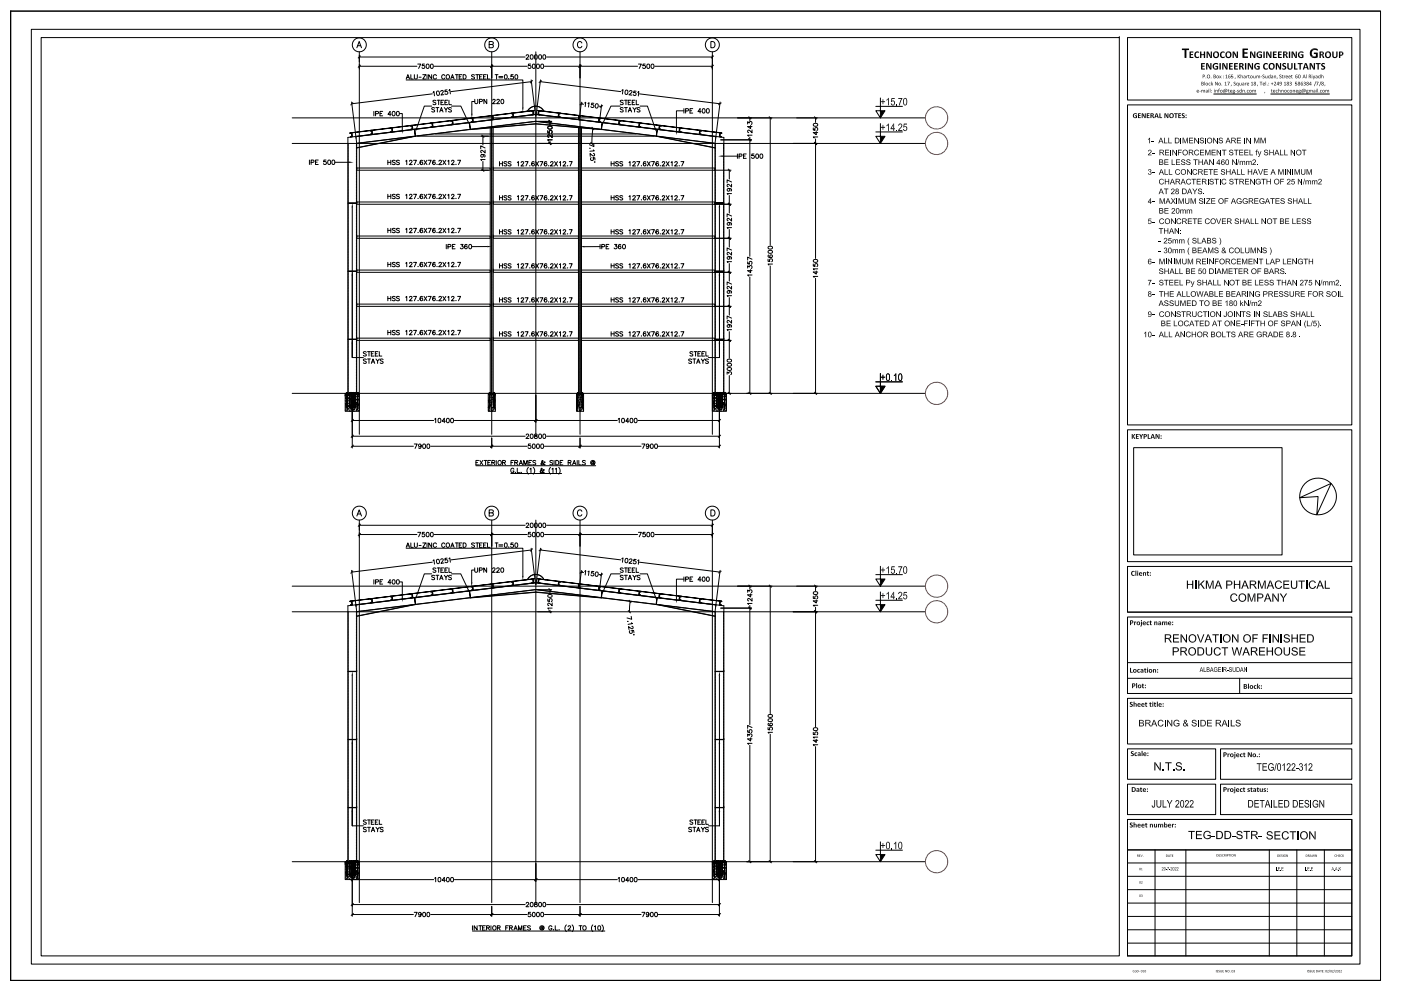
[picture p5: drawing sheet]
<svg xmlns="http://www.w3.org/2000/svg" width="420mm" height="297mm" viewBox="0 0 420 297" stroke-linecap="round" stroke-linejoin="round" font-family="sans-serif">
<g fill="none" stroke="#000" stroke-width=".3">
<path d="M107 14.3l.7-1.8 .7 1.8M107.3 13.7h.9M107.8 15.5v114.7M107.8 17.1h49.7M107.8 19.9h17.2M125.3 19.2h.9l-.7 1.3M127.3 19.2h-.6l-.1 .6a.46 .46 0 0 1 .7 0 .46 .46 0 0 1-.1 .6 .46 .46 0 0 1-.6-.1M128 19.3a.6 .6 0 0 1 .7 .6 .6 .6 0 0 1-.7 .6l-.2-.6zM129.3 19.3a.6 .6 0 0 1 .7 .6 .6 .6 0 0 1-.7 .6l-.2-.6zM130.2 19.9h27.9M147.5 15.5v114.7M147.5 13.3l.4 .2v.6l-1.2 .2v-1.8l1.2 .1-.1 .7h-1.1"/>
<path d="M157.8 16.7l.3-.3 .5 .3-.9 1h.9M159.1 19.2h-.6l-.1 .6a.47 .47 0 0 1 .7-.1 .47 .47 0 0 1 0 .7 .47 .47 0 0 1-.7-.1M159.2 16.5a.61 .61 0 0 1 .7 .6 .61 .61 0 0 1-.7 .6l-.2-.5zM159.8 19.3a.6 .6 0 0 1 .7 .6 .6 .6 0 0 1-.7 .6l-.2-.6zM160.4 16.5a.61 .61 0 0 1 .7 .6 .61 .61 0 0 1-.7 .6l-.1-.5zM160.7 15.5v114.7M161.1 19.3a.6 .6 0 0 1 .7 .6 .6 .6 0 0 1-.7 .6l-.2-.6zM161.7 16.5a.61 .61 0 0 1 .7 .6 .61 .61 0 0 1-.7 .6l-.2-.5zM162.3 19.3a.6 .6 0 0 1 .8 .6 .6 .6 0 0 1-.8 .6l-.1-.6zM163 16.5a.61 .61 0 0 1 .7 .6 .61 .61 0 0 1-.7 .6l-.2-.5zM163.9 17.1h49.7M173.9 15.5v114.7"/>
<path d="M174.5 12.9a.68 .68 0 0 0-.8-.4 .68 .68 0 0 0-.5 .7 .82 .82 0 0 0 .2 .8 .82 .82 0 0 0 .8 .2l.3-.3M191.2 19.9h-27.9M191.5 19.2h.8l-.6 1.3M193.5 19.2h-.7v.6a.47 .47 0 0 1 .7-.1 .47 .47 0 0 1-.1 .7 .47 .47 0 0 1-.7-.1M194.2 19.3a.6 .6 0 0 1 .7 .6 .6 .6 0 0 1-.7 .6l-.2-.6zM195.4 19.3a.6 .6 0 0 1 .7 .6 .6 .6 0 0 1-.7 .6l-.2-.6zM196.4 19.9h17.2M213.2 12.5h.6a1 1 0 0 1 .6 .9 1 1 0 0 1-.6 .9h-.6zM213.6 15.5v114.7M87.6 35.3h189.9M224.2 37.2v-.7l.5 .4a.44 .44 0 0 1 .7-.4 .44 .44 0 0 1-.1 .8M224.9 35.3v.9"/>
<path d="M225.1 37.6v1l-.9-.7h1.3M225.5 38.9v.9l-1-.8-.3 .5 .3 .3M231 35.3v38.2M87.6 43h189.9M216.2 41.9h9.2M224.9 41.1v35.7M225.5 40.5h-1.3l.3 .3M224.2 78.5v.6h.6a.46 .46 0 0 1 0-.6 .46 .46 0 0 1 .7 0 .46 .46 0 0 1-.2 .7M225.5 77.7l-1.3-.6v.9M230.3 77.7v.6l.6 .1a.47 .47 0 0 1 0-.7 .47 .47 0 0 1 .7 .1 .47 .47 0 0 1-.2 .7M230.4 75.2a.66 .66 0 0 1 .8-.2 .66 .66 0 0 1 .4 .7 .66 .66 0 0 1-.8 .3 .66 .66 0 0 1-.4-.8zM230.4 74a.66 .66 0 0 1 .8-.3 .66 .66 0 0 1 .4 .8 .66 .66 0 0 1-.8 .2 .66 .66 0 0 1-.4-.7z"/>
<path d="M230.5 76.4l-.1 .1a.61 .61 0 0 0 .6 .7 .61 .61 0 0 0 .6-.6 .41 .41 0 0 0-.7 0 .41 .41 0 0 0 .3 .6M231 79.7v38.2M231.7 79.1h-1.4l.3 .4M224.2 80.4v-.7l.5 .3a.44 .44 0 0 1 .7-.3 .44 .44 0 0 1-.1 .8M224.9 83v34.9M225.1 80.8v.9l-.9-.6h1.3M225.5 82.4h-1.3l.3 .3M87.6 117.9h189.9M160.7 174.6l54 6.7"/>
<circle cx="107.8" cy="13.4" r="2.1"/>
<circle cx="147.5" cy="13.4" r="2.1"/>
<circle cx="173.9" cy="13.4" r="2.1"/>
<circle cx="213.6" cy="13.4" r="2.1"/>
</g>
<g fill="#000">
<path d="M107.3 17.4l.8-.8-.6 1zM107.3 20.1l.8-.7-.6 1zM108.1 16.6l.2 .2-.8 .8zM108.1 19.4l.2 .2-.8 .8zM147 20.1l.8-.7-.6 1zM147.8 19.4l.2 .2-.8 .8zM174.2 19.4l-.5 1-.3-.3zM174.2 19.4l.3 .2-.8 .8zM213.1 17.4l.8-.8-.5 1zM213.9 16.6l.2 .2-.7 .8zM213.1 20.1l.8-.7-.5 1zM213.9 19.4l.2 .2-.7 .8z"/>
<path d="M224.4 35l1 .6-.2 .2zM224.4 35l.2-.2 .8 .8zM230.5 35l1 .6-.2 .2zM230.5 35l.2-.2 .8 .8zM224.4 41.6l1 .6-.2 .2zM224.4 41.6l.2-.2 .8 .8zM224.4 117.6l1 .6-.2 .2zM224.4 117.6l.2-.2 .8 .8zM230.5 117.6l1 .6-.2 .2zM230.5 117.6l.2-.2 .8 .8z"/>
</g>
<g fill="#fff">
<path d="M280.9 43l3.3 .4h-3.3z"/>
<path d="M280.9 43h3.3v.4z"/>
<path d="M280.9 43.4l3.2 .4h-3.2z"/>
<path d="M280.9 43.4h3.3l-.1 .4z"/>
<path d="M280.9 43.8l3.1 .4h-3.1z"/>
<path d="M280.9 43.8h3.2l-.1 .4z"/>
<path d="M280.9 44.2l2.9 .4h-2.9z"/>
<path d="M280.9 44.2h3.1l-.2 .4z"/>
<path d="M280.9 44.6l2.7 .3h-2.7z"/>
<path d="M280.9 44.6h2.9l-.2 .3z"/>
<path d="M280.9 44.9l2.5 .3h-2.5z"/>
<path d="M280.9 44.9h2.7l-.2 .3z"/>
<path d="M280.9 45.2l2.2 .3h-2.2z"/>
<path d="M280.9 45.2h2.5l-.3 .3z"/>
<path d="M280.9 45.5l1.9 .3h-1.9z"/>
<path d="M280.9 45.5h2.2l-.3 .3z"/>
<path d="M280.9 45.8l1.5 .2h-1.5z"/>
<path d="M280.9 45.8h1.9l-.4 .2z"/>
<path d="M280.9 46l1.2 .2h-1.2z"/>
<path d="M280.9 46h1.5l-.3 .2z"/>
<path d="M280.9 46.2l.8 .1z"/>
<path d="M280.9 46.2h1.2z"/>
<path d="M280.9 46.3h.4z"/>
<path d="M280.9 46.3h.8z"/>
<path d="M280.7 39.7h.2z"/>
<path d="M280.6 39.7h.3z"/>
<path d="M280.4 39.7h.5z"/>
<path d="M280.3 39.7h.6z"/>
<path d="M280.1 39.7h.8z"/>
<path d="M280 39.8h.9z"/>
<path d="M280.1 39.7l.8 .1z"/>
<path d="M279.8 39.8h1.1z"/>
<path d="M279.7 39.9h1.2z"/>
<path d="M279.8 39.8l1.1 .1z"/>
<path d="M279.5 39.9h1.4z"/>
<path d="M279.4 40h1.5z"/>
<path d="M279.5 39.9l1.4 .1z"/>
<path d="M279.3 40.1h1.6z"/>
<path d="M279.4 40l1.5 .1z"/>
<path d="M279.1 40.1h1.8z"/>
<path d="M279 40.2h1.9z"/>
<path d="M279.1 40.1l1.8 .1z"/>
<path d="M278.9 40.3h2z"/>
<path d="M279 40.2l1.9 .1z"/>
<path d="M278.8 40.4h2.1z"/>
<path d="M278.9 40.3l2 .1z"/>
<path d="M278.8 40.4l2.1 .1z"/>
<path d="M278.7 40.5l2.2 .1z"/>
<path d="M278.6 40.6l2.3 .1z"/>
<path d="M278.4 40.7l2.5 .1z"/>
<path d="M278.3 40.8l2.6 .1z"/>
<path d="M278.2 40.9l2.7 .1h-2.7z"/>
<path d="M278.2 40.9l2.7 .1z"/>
<path d="M278.2 41l2.7 .2h-2.8z"/>
<path d="M278.2 41l2.7 .2z"/>
<path d="M278.1 41.2l2.8 .1h-2.9z"/>
<path d="M278.1 41.2l2.8 .1z"/>
<path d="M278 41.3l2.9 .1z"/>
<path d="M277.9 41.4l3 .2h-3.1z"/>
<path d="M277.9 41.4l3 .2z"/>
<path d="M277.8 41.6l3.1 .1z"/>
<path d="M277.8 41.7l3.1 .1h-3.2z"/>
<path d="M277.8 41.7l3.1 .1z"/>
<path d="M277.7 41.8l3.2 .2z"/>
<path d="M277.7 42l3.2 .1h-3.3z"/>
<path d="M277.7 42l3.2 .1z"/>
<path d="M277.6 42.1l3.3 .2z"/>
<path d="M277.6 42.3l3.3 .1h-3.3z"/>
<path d="M277.6 42.3l3.3 .1z"/>
<path d="M277.6 42.4l3.3 .2z"/>
<path d="M277.5 42.6l3.4 .1z"/>
<path d="M277.5 42.7l3.4 .1z"/>
<path d="M277.5 42.8l3.4 .2z"/>
</g>
<circle cx="280.9" cy="43" r="3.3" fill="none" stroke="#cd2027" stroke-width=".3"/>
<g fill="#fff">
<path d="M280.9 117.9l3.3 .4h-3.3z"/>
<path d="M280.9 117.9h3.3v.4z"/>
<path d="M280.9 118.3l3.2 .4h-3.2z"/>
<path d="M280.9 118.3h3.3l-.1 .4z"/>
<path d="M280.9 118.7l3.1 .4h-3.1z"/>
<path d="M280.9 118.7h3.2l-.1 .4z"/>
<path d="M280.9 119.1l2.9 .4h-2.9z"/>
<path d="M280.9 119.1h3.1l-.2 .4z"/>
<path d="M280.9 119.5l2.7 .3h-2.7z"/>
<path d="M280.9 119.5h2.9l-.2 .3z"/>
<path d="M280.9 119.8l2.5 .3h-2.5z"/>
<path d="M280.9 119.8h2.7l-.2 .3z"/>
<path d="M280.9 120.1l2.2 .3h-2.2z"/>
<path d="M280.9 120.1h2.5l-.3 .3z"/>
<path d="M280.9 120.4l1.9 .3h-1.9z"/>
<path d="M280.9 120.4h2.2l-.3 .3z"/>
<path d="M280.9 120.7l1.5 .2h-1.5z"/>
<path d="M280.9 120.7h1.9l-.4 .2z"/>
<path d="M280.9 120.9l1.2 .2h-1.2z"/>
<path d="M280.9 120.9h1.5l-.3 .2z"/>
<path d="M280.9 121.1l.8 .1z"/>
<path d="M280.9 121.1h1.2z"/>
<path d="M280.9 121.2h.4z"/>
<path d="M280.9 121.2h.8z"/>
<path d="M280.7 114.6h.2z"/>
<path d="M280.6 114.6h.3z"/>
<path d="M280.4 114.6h.5z"/>
<path d="M280.3 114.6h.6z"/>
<path d="M280.1 114.6h.8z"/>
<path d="M280 114.7h.9z"/>
<path d="M280.1 114.6l.8 .1z"/>
<path d="M279.8 114.7h1.1z"/>
<path d="M279.7 114.8h1.2z"/>
<path d="M279.8 114.7l1.1 .1z"/>
<path d="M279.5 114.8h1.4z"/>
<path d="M279.4 114.9h1.5z"/>
<path d="M279.5 114.8l1.4 .1z"/>
<path d="M279.3 115h1.6z"/>
<path d="M279.4 114.9l1.5 .1z"/>
<path d="M279.1 115h1.8z"/>
<path d="M279 115.1h1.9z"/>
<path d="M279.1 115l1.8 .1z"/>
<path d="M278.9 115.2h2z"/>
<path d="M279 115.1l1.9 .1z"/>
<path d="M278.8 115.3h2.1z"/>
<path d="M278.9 115.2l2 .1z"/>
<path d="M278.7 115.4h2.2z"/>
<path d="M278.8 115.3l2.1 .1z"/>
<path d="M278.7 115.4l2.2 .1z"/>
<path d="M278.6 115.5l2.3 .1z"/>
<path d="M278.4 115.6l2.5 .1z"/>
<path d="M278.3 115.7l2.6 .1z"/>
<path d="M278.2 115.8l2.7 .1h-2.7z"/>
<path d="M278.2 115.8l2.7 .1z"/>
<path d="M278.2 115.9l2.7 .2h-2.8z"/>
<path d="M278.2 115.9l2.7 .2z"/>
<path d="M278.1 116.1l2.8 .1h-2.9z"/>
<path d="M278.1 116.1l2.8 .1z"/>
<path d="M278 116.2l2.9 .1z"/>
<path d="M277.9 116.3l3 .2h-3.1z"/>
<path d="M277.9 116.3l3 .2z"/>
<path d="M277.8 116.5l3.1 .1z"/>
<path d="M277.8 116.6l3.1 .1h-3.2z"/>
<path d="M277.8 116.6l3.1 .1z"/>
<path d="M277.7 116.7l3.2 .2z"/>
<path d="M277.7 116.9l3.2 .1h-3.3z"/>
<path d="M277.7 116.9l3.2 .1z"/>
<path d="M277.6 117l3.3 .2z"/>
<path d="M277.6 117.2l3.3 .1h-3.3z"/>
<path d="M277.6 117.2l3.3 .1z"/>
<path d="M277.6 117.3l3.3 .2z"/>
<path d="M277.5 117.5l3.4 .1z"/>
<path d="M277.5 117.6l3.4 .2z"/>
<path d="M277.5 117.8l3.4 .1z"/>
</g>
<circle cx="280.9" cy="117.9" r="3.3" fill="none" stroke="#cd2027" stroke-width=".3"/>
<path d="M237.9 43h7.2M244.6 43v34.5M243.9 79.1v.7h.6a.47 .47 0 0 1 0-.7 .47 .47 0 0 1 .7 .1 .47 .47 0 0 1-.2 .7M244 77.9a.66 .66 0 0 1 .8-.2 .66 .66 0 0 1 .4 .8 .66 .66 0 0 1-.8 .2 .66 .66 0 0 1-.4-.8zM244.6 83.4v34.5M244.8 81.2v1l-.9-.7h1.3M245.2 82.9h-1.3l.3 .3M245.2 80.6h-1.3l.3 .3M237.9 117.9h7.2" fill="none" stroke="#000" stroke-width=".3"/>
<path d="M244.1 42.7l1 .6-.2 .2zM244.3 42.5l.8 .8-1-.6zM244.1 117.6l1 .6-.2 .2zM244.3 117.4l.8 .8-1-.6z" fill="#000"/>
<g fill="#fff">
<path d="M280.9 35.3l3.3 .4h-3.3z"/>
<path d="M280.9 35.3h3.3v.4z"/>
<path d="M280.9 35.7l3.2 .4h-3.2z"/>
<path d="M280.9 35.7h3.3l-.1 .4z"/>
<path d="M280.9 36.1l3.1 .4h-3.1z"/>
<path d="M280.9 36.1h3.2l-.1 .4z"/>
<path d="M280.9 36.5l2.9 .4h-2.9z"/>
<path d="M280.9 36.5h3.1l-.2 .4z"/>
<path d="M280.9 36.9l2.7 .3h-2.7z"/>
<path d="M280.9 36.9h2.9l-.2 .3z"/>
<path d="M280.9 37.2l2.5 .4h-2.5z"/>
<path d="M280.9 37.2h2.7l-.2 .4z"/>
<path d="M280.9 37.6l2.2 .3h-2.2z"/>
<path d="M280.9 37.6h2.5l-.3 .3z"/>
<path d="M280.9 37.9l1.9 .2h-1.9z"/>
<path d="M280.9 37.9h2.2l-.3 .2z"/>
<path d="M280.9 38.1l1.5 .2h-1.5z"/>
<path d="M280.9 38.1h1.9l-.4 .2z"/>
<path d="M280.9 38.3l1.2 .2h-1.2z"/>
<path d="M280.9 38.3h1.5l-.3 .2z"/>
<path d="M280.9 38.5l.8 .1z"/>
<path d="M280.9 38.5h1.2z"/>
<path d="M280.9 38.7h.4z"/>
<path d="M280.9 38.6l.4 .1z"/>
<path d="M280.9 38.6h.8z"/>
<path d="M280.7 32h.2z"/>
<path d="M280.6 32h.3z"/>
<path d="M280.4 32h.5z"/>
<path d="M280.3 32h.6z"/>
<path d="M280.1 32.1h.8z"/>
<path d="M280.3 32l.6 .1z"/>
<path d="M280 32.1h.9z"/>
<path d="M279.8 32.1h1.1z"/>
<path d="M279.7 32.2h1.2z"/>
<path d="M279.8 32.1l1.1 .1z"/>
<path d="M279.5 32.2h1.4z"/>
<path d="M279.4 32.3h1.5z"/>
<path d="M279.5 32.2l1.4 .1z"/>
<path d="M279.3 32.4h1.6z"/>
<path d="M279.4 32.3l1.5 .1z"/>
<path d="M279.1 32.5h1.8z"/>
<path d="M279.3 32.4l1.6 .1z"/>
<path d="M279 32.5h1.9z"/>
<path d="M278.9 32.6h2z"/>
<path d="M279 32.5l1.9 .1z"/>
<path d="M278.8 32.7h2.1z"/>
<path d="M278.9 32.6l2 .1z"/>
<path d="M278.7 32.8h2.2z"/>
<path d="M278.8 32.7l2.1 .1z"/>
<path d="M278.7 32.8l2.2 .1z"/>
<path d="M278.6 32.9l2.3 .1z"/>
<path d="M278.4 33l2.5 .1z"/>
<path d="M278.3 33.1l2.6 .1h-2.7z"/>
<path d="M278.3 33.1l2.6 .1z"/>
<path d="M278.2 33.2l2.7 .2h-2.7z"/>
<path d="M278.2 33.2l2.7 .2z"/>
<path d="M278.2 33.4l2.7 .1z"/>
<path d="M278.1 33.5l2.8 .1h-2.9z"/>
<path d="M278.1 33.5l2.8 .1z"/>
<path d="M278 33.6l2.9 .1h-3z"/>
<path d="M278 33.6l2.9 .1z"/>
<path d="M277.9 33.7l3 .2h-3.1z"/>
<path d="M277.9 33.7l3 .2z"/>
<path d="M277.8 33.9l3.1 .1z"/>
<path d="M277.8 34l3.1 .1h-3.2z"/>
<path d="M277.8 34l3.1 .1z"/>
<path d="M277.7 34.1l3.2 .2h-3.2z"/>
<path d="M277.7 34.1l3.2 .2z"/>
<path d="M277.7 34.3l3.2 .1h-3.3z"/>
<path d="M277.7 34.3l3.2 .1z"/>
<path d="M277.6 34.4l3.3 .2z"/>
<path d="M277.6 34.6l3.3 .1z"/>
<path d="M277.6 34.7l3.3 .2h-3.4z"/>
<path d="M277.6 34.7h3.3v.2z"/>
<path d="M277.5 34.9l3.4 .1z"/>
<path d="M277.5 35l3.4 .2z"/>
<path d="M277.5 35.2l3.4 .1z"/>
</g>
<circle cx="280.9" cy="35.3" r="3.3" fill="none" stroke="#cd2027" stroke-width=".3"/>
<g fill="none" stroke="#000" stroke-width=".3">
<path d="M147.4 38l.1 .3zM147.4 38.4l.1 .4M147.4 38.9l.1 .3M147.4 39.4l.1 .3M147.4 39.8l.1 .4M147.9 38v79.9h-.9v-79.8M161.2 36.4h4.3M164.3 39.2v.6l.5 .1a.46 .46 0 0 1 0-.7 .46 .46 0 0 1 .7 .1 .46 .46 0 0 1-.2 .6M164.3 38a.65 .65 0 0 1 .8-.2 .65 .65 0 0 1 .4 .7 .65 .65 0 0 1-.8 .3 .65 .65 0 0 1-.4-.8zM164.9 36.4v1.2M173.5 38v79.9h.9v-79.8M173.9 38v.3z"/>
<path d="M174 38.4l-.1 .4M174 38.9l-.1 .3M174 39.4l-.1 .3M174 39.8l-.1 .4M177.8 38.5l-.3 4.5M238.9 35.3h6.2M243.9 38.3v.7h.6a.46 .46 0 0 1 0-.7 .46 .46 0 0 1 .7 .1 .46 .46 0 0 1-.2 .7M244 37.2a.66 .66 0 0 1 .8-.3 .66 .66 0 0 1 .4 .8 .66 .66 0 0 1-.8 .2 .66 .66 0 0 1-.4-.7zM244.6 35.3v1.4M244.8 39.4v1l-.9-.7h1.3M262.7 39.5h7.9M262.7 31.9h7.9"/>
<path d="M264 37v6l1.4-2.1h-2.7l1.3 2.1M264 29.4v5.9l1.4-2.1h-2.7l1.3 2.1M92.8 48v1.3M93.3 48.7l.7-.1 .1-.5-.8-.1v1.3M94.6 48.6h.5M95.4 48h-.8v1.3h.8M97.8 48h-.7v.5a.47 .47 0 0 1 .7 0 .47 .47 0 0 1-.1 .7 .47 .47 0 0 1-.7-.1M98.5 48a.61 .61 0 0 1 .7 .6 .61 .61 0 0 1-.7 .6l-.2-.5zM99.7 48a.61 .61 0 0 1 .7 .6 .61 .61 0 0 1-.7 .6l-.2-.5zM100.4 48.6h4.3M107 50.4h40v.6h-40zM107 50.4h.1"/>
<path d="M147.4 40.3l.1 .3M147.4 40.8l.1 .3M147.4 41.2l.1 .4M147.4 41.7l.1 .3M147.4 42.2l.1 .3M147.4 42.6l.1 .4M147.4 43.1l.1 .3M147.4 43.6l.1 .3M147.4 44.1l.1 .3M147.4 44.5l.1 .3M147.4 45l.1 .3M147.4 45.5l.1 .2"/>
<path d="M147.4 45.9l.1 .3M147.4 46.4l.1 .3M147.4 46.8l.1 .3M147.4 47.3l.1 .3M147.4 47.8l.1 .3M147.4 48.2l.1 .3M147.4 48.7l.1 .3M147.4 49.2l.1 .3M147.4 49.6l.1 .3M147.4 50.1l.1 .3M147.4 50.6l.1 .3M147.4 51l.1 .3"/>
<path d="M147.4 51.5l.1 .3M147.4 52l.1 .3M147.4 52.4l.1 .3M147.4 52.9l.1 .3M147.4 53.4l.1 .3M147.4 53.8l.1 .3M147.4 54.3l.1 .3M147.4 54.8l.1 .3M147.4 55.2l.1 .3M147.4 55.7l.1 .3M147.4 56.2l.1 .3M147.4 56.6l.1 .3"/>
<path d="M147.4 57.1l.1 .3M147.4 57.6l.1 .3M147.4 58l.1 .3M147.4 58.5l.1 .3M147.4 59l.1 .3M147.4 59.4l.1 .3M147.4 59.9l.1 .3M147.9 50.4h25.6v.6h-25.6zM147.9 50.4h.1M161.2 43h4.3M164.9 42.5v.5M165.6 40.3v.9l-1.1-.8-.2 .5 .3 .3"/>
<path d="M165.6 41.9h-1.3l.2 .3M174 40.3l-.1 .3M174 40.8l-.1 .3M174 41.2l-.1 .4M174 41.7l-.1 .3M174 42.2l-.1 .3M174 42.6l-.1 .4M174 43.1l-.1 .3M174 43.6l-.1 .3M174 44.1l-.1 .3M174 44.5l-.1 .3M174 45l-.1 .3"/>
<path d="M174 45.5l-.1 .2M174 45.9l-.1 .3M174 46.4l-.1 .3M174 46.8l-.1 .3M174 47.3l-.1 .3M174 47.8l-.1 .3M174 48.2l-.1 .3M174 48.7l-.1 .3M174 49.2l-.1 .3M174 49.6l-.1 .3M174 50.1l-.1 .3M174 50.6l-.1 .3"/>
<path d="M174 51l-.1 .3M174 51.5l-.1 .3M174 52l-.1 .3M174 52.4l-.1 .3M174 52.9l-.1 .3M174 53.4l-.1 .3M174 53.8l-.1 .3M174 54.3l-.1 .3M174 54.8l-.1 .3M174 55.2l-.1 .3M174 55.7l-.1 .3M174 56.2l-.1 .3"/>
<path d="M174 56.6l-.1 .3M174 57.1l-.1 .3M174 57.6l-.1 .3M174 58l-.1 .3M174 58.5l-.1 .3M174 59l-.1 .3M174 59.4l-.1 .3M174 59.9l-.1 .3M174.4 50.4h40v.6h-40zM174.4 50.4h.1M177 44.4l-.1 .1M177.3 47.3l-.2 .4a.47 .47 0 0 0 .3 .4 .47 .47 0 0 0 .5-.1l-.1-.7h.6v.6"/>
<path d="M177.9 44.9l.3 .3-1.3 .1M178 46l.3 .5-.3 .3-1-.8v.9M178.1 43v.9l-1.3-.5M178.3 48.5l.1 .1zM237.9 43h7.2M244.6 41.6v1.4M245.2 41h-1.3l.3 .4M107 70.7h40v.7h-40zM107 70.7h.1M107 60.5h40v.7h-40zM107 60.5h.1M133.8 73.3v1.3"/>
<path d="M134.3 74l.8-.1v-.5l-.8-.1v1.3M135.7 73.9h.5M136.5 73.3h-.8v1.3h.8M138.2 73.3h.7l-.4 .5a.44 .44 0 0 1 .4 .4 .44 .44 0 0 1-.4 .4 .44 .44 0 0 1-.5-.3M140.1 73.5l-.1-.2a.57 .57 0 0 0-.7 .6 .57 .57 0 0 0 .8 .5 .41 .41 0 0 0-.2-.6 .41 .41 0 0 0-.6 .3M140.8 73.3a.6 .6 0 0 1 .7 .6 .6 .6 0 0 1-.7 .6l-.2-.5zM146.2 73.9h-4.7M147.4 60.4l.1 .3M147.4 60.8l.1 .3M147.4 61.3l.1 .3M147.4 61.7l.1 .4M147.4 62.2l.1 .3"/>
<path d="M147.4 62.7l.1 .3M147.4 63.1l.1 .4M147.4 63.6l.1 .3M147.4 64.1l.1 .3M147.4 64.5l.1 .4M147.4 65l.1 .3M147.4 65.5l.1 .3M147.4 65.9l.1 .4M147.4 66.4l.1 .3M147.4 66.9l.1 .3M147.4 67.3l.1 .4M147.4 67.8l.1 .3"/>
<path d="M147.4 68.3l.1 .3M147.4 68.7l.1 .4M147.4 69.2l.1 .3M147.4 69.7l.1 .3M147.4 70.1l.1 .3M147.4 70.6l.1 .3M147.4 71.1l.1 .3M147.4 71.5l.1 .3M147.4 72l.1 .3M147.4 72.5l.1 .3M147.4 72.9l.1 .3M147.4 73.4l.1 .3"/>
<path d="M147.4 73.9l.1 .3M147.4 74.3l.1 .3M147.4 74.8l.1 .3M147.4 75.3l.1 .3M147.4 75.7l.1 .3M147.4 76.2l.1 .3M147.4 76.7l.1 .3M147.4 77.1l.1 .3M147.4 77.6l.1 .3M147.4 78l.1 .4M147.4 78.5l.1 .3M147.4 79l.1 .3"/>
<path d="M147.4 79.4l.1 .4M147.4 79.9l.1 .3M147.9 70.7h25.6v.7h-25.6zM147.9 70.7h.1M147.9 60.5h25.6v.7h-25.6zM147.9 60.5h.1M174 60.4l-.1 .3M174 60.8l-.1 .3M174 61.3l-.1 .3M174 61.7l-.1 .4M174 62.2l-.1 .3M174 62.7l-.1 .3"/>
<path d="M174 63.1l-.1 .4M174 63.6l-.1 .3M174 64.1l-.1 .3M174 64.5l-.1 .4M174 65l-.1 .3M174 65.5l-.1 .3M174 65.9l-.1 .4M174 66.4l-.1 .3M174 66.9l-.1 .3M174 67.3l-.1 .4M174 67.8l-.1 .3M174 68.3l-.1 .3"/>
<path d="M174 68.7l-.1 .4M174 69.2l-.1 .3M174 69.7l-.1 .3M174 70.1l-.1 .3M174 70.6l-.1 .3M174 71.1l-.1 .3M174 71.5l-.1 .3M174 72l-.1 .3M174 72.5l-.1 .3M174 72.9l-.1 .3M174 73.4l-.1 .3M174 73.9l-.1 .3"/>
<path d="M174 74.3l-.1 .3M174 74.8l-.1 .3M174 75.3l-.1 .3M174 75.7l-.1 .3M174 76.2l-.1 .3M174 76.7l-.1 .3M174 77.1l-.1 .3M174 77.6l-.1 .3M174 78l-.1 .4M174 78.5l-.1 .3M174 79l-.1 .3M174 79.4l-.1 .4"/>
<path d="M174 79.9l-.1 .3M174.4 70.7h40v.7h-40zM174.4 70.7h.1M174.4 60.5h40v.7h-40zM174.4 60.5h.1M180 73.9h-4.7M180 73.3v1.3M180.5 74l.7-.1 .1-.5-.8-.1v1.3M181.8 73.9h.5M182.6 73.3h-.8v1.3h.8M184.3 73.3h.7l-.4 .5a.44 .44 0 0 1 .4 .4 .44 .44 0 0 1-.3 .4 .44 .44 0 0 1-.5-.3M186.2 73.5l-.1-.2a.6 .6 0 0 0-.7 .6 .6 .6 0 0 0 .7 .6 .4 .4 0 0 0 0-.7 .4 .4 0 0 0-.7 .3"/>
<path d="M186.9 73.3a.6 .6 0 0 1 .7 .6 .6 .6 0 0 1-.7 .6l-.2-.5zM107 91.2h40v.6h-40zM107 91.2h.1M107 80.9h40v.7h-40zM107 80.9h.1M147.4 80.4l.1 .3M147.4 80.8l.1 .4M147.4 81.3l.1 .3M147.4 81.8l.1 .3M147.4 82.3l.1 .3M147.4 82.7l.1 .3M147.4 83.2l.1 .3"/>
<path d="M147.4 83.7l.1 .3M147.4 84.1l.1 .3M147.4 84.6l.1 .3M147.4 85.1l.1 .3M147.4 85.5l.1 .3M147.4 86l.1 .3M147.4 86.5l.1 .2M147.4 86.9l.1 .3M147.4 87.4l.1 .3M147.4 87.8l.1 .3M147.4 88.3l.1 .3M147.4 88.8l.1 .3"/>
<path d="M147.4 89.2l.1 .3M147.4 89.7l.1 .3M147.4 90.2l.1 .3M147.4 90.6l.1 .3M147.4 91.1l.1 .3M147.4 91.6l.1 .3M147.4 92l.1 .3M147.4 92.5l.1 .3M147.4 93l.1 .3M147.4 93.4l.1 .3M147.4 93.9l.1 .3M147.4 94.4l.1 .3"/>
<path d="M147.4 94.8l.1 .4M147.4 95.3l.1 .3M147.4 95.8l.1 .3M147.4 96.2l.1 .3M147.4 96.7l.1 .3M147.4 97.2l.1 .3M147.4 97.6l.1 .3M147.4 98.1l.1 .3M147.4 98.6l.1 .3M147.4 99l.1 .3M147.4 99.5l.1 .3M147.4 100l.1 .3"/>
<path d="M147.9 91.2h25.6v.6h-25.6zM147.9 91.2h.1M147.9 80.9h25.6v.7h-25.6zM147.9 80.9h.1M174 80.4l-.1 .3M174 80.8l-.1 .4M174 81.3l-.1 .3M174 81.8l-.1 .3M174 82.3l-.1 .3M174 82.7l-.1 .3M174 83.2l-.1 .3M174 83.7l-.1 .3"/>
<path d="M174 84.1l-.1 .3M174 84.6l-.1 .3M174 85.1l-.1 .3M174 85.5l-.1 .3M174 86l-.1 .3M174 86.5l-.1 .2M174 86.9l-.1 .3M174 87.4l-.1 .3M174 87.8l-.1 .3M174 88.3l-.1 .3M174 88.8l-.1 .3M174 89.2l-.1 .3"/>
<path d="M174 89.7l-.1 .3M174 90.2l-.1 .3M174 90.6l-.1 .3M174 91.1l-.1 .3M174 91.6l-.1 .3M174 92l-.1 .3M174 92.5l-.1 .3M174 93l-.1 .3M174 93.4l-.1 .3M174 93.9l-.1 .3M174 94.4l-.1 .3M174 94.8l-.1 .4"/>
<path d="M174 95.3l-.1 .3M174 95.8l-.1 .3M174 96.2l-.1 .3M174 96.7l-.1 .3M174 97.2l-.1 .3M174 97.6l-.1 .3M174 98.1l-.1 .3M174 98.6l-.1 .3M174 99l-.1 .3M174 99.5l-.1 .3M174 100l-.1 .3M174.4 91.2h40v.6h-40z"/>
<path d="M174.4 91.2h.1M174.4 80.9h40v.7h-40zM174.4 80.9h.1M107 101.4h40v.6h-40zM107 101.4h.1M147.4 117.7l.1 .2zM147.4 100.4l.1 .3M147.4 100.9l.1 .3M147.4 101.4l.1 .3M147.4 101.8l.1 .3M147.4 102.3l.1 .3M147.4 102.7l.1 .4"/>
<path d="M147.4 103.2l.1 .3M147.4 103.7l.1 .3M147.4 104.1l.1 .4M147.4 104.6l.1 .3M147.4 105.1l.1 .3M147.4 105.5l.1 .4M147.4 106l.1 .3M147.4 106.5l.1 .3M147.4 106.9l.1 .4M147.4 107.4l.1 .3M147.4 107.9l.1 .3M147.4 108.3l.1 .4"/>
<path d="M147.4 108.8l.1 .3M147.4 109.3l.1 .3M147.4 109.7l.1 .4M147.4 110.2l.1 .3M147.4 110.7l.1 .3M147.4 111.1l.1 .3M147.4 111.6l.1 .3M147.4 112.1l.1 .3M147.4 112.5l.1 .3M147.4 113l.1 .3M147.4 113.5l.1 .3M147.4 113.9l.1 .3"/>
<path d="M147.4 114.4l.1 .3M147.4 114.9l.1 .3M147.4 115.3l.1 .3M147.4 115.8l.1 .3M147.4 116.3l.1 .3M147.4 116.7l.1 .3M147.4 117.2l.1 .3M147.9 101.4h25.6v.6h-25.6zM147.9 101.4h.1M174 117.7l-.1 .2zM174 100.4l-.1 .3M174 100.9l-.1 .3"/>
<path d="M174 101.4l-.1 .3M174 101.8l-.1 .3M174 102.3l-.1 .3M174 102.7l-.1 .4M174 103.2l-.1 .3M174 103.7l-.1 .3M174 104.1l-.1 .4M174 104.6l-.1 .3M174 105.1l-.1 .3M174 105.5l-.1 .4M174 106l-.1 .3M174 106.5l-.1 .3"/>
<path d="M174 106.9l-.1 .4M174 107.4l-.1 .3M174 107.9l-.1 .3M174 108.3l-.1 .4M174 108.8l-.1 .3M174 109.3l-.1 .3M174 109.7l-.1 .4M174 110.2l-.1 .3M174 110.7l-.1 .3M174 111.1l-.1 .3M174 111.6l-.1 .3M174 112.1l-.1 .3"/>
<path d="M174 112.5l-.1 .3M174 113l-.1 .3M174 113.5l-.1 .3M174 113.9l-.1 .3M174 114.4l-.1 .3M174 114.9l-.1 .3M174 115.3l-.1 .3M174 115.8l-.1 .3M174 116.3l-.1 .3M174 116.7l-.1 .3M174 117.2l-.1 .3M174.4 101.4h40v.6h-40z"/>
<path d="M174.4 101.4h.1M262.7 114.5h7.9M264 112v5.9l1.4-2.1h-2.7l1.3 2.1M107 154.7l.7-1.9 .7 1.9M107.3 154.1h.9M107.8 155.9v114.6M107.8 157.4h49.7M125.3 159.6h.9l-.7 1.3M127.3 159.6h-.6l-.1 .5a.46 .46 0 0 1 .7 0 .46 .46 0 0 1-.1 .7 .46 .46 0 0 1-.6-.2M128 159.6a.61 .61 0 0 1 .7 .6 .61 .61 0 0 1-.7 .6l-.2-.5zM129.3 159.6a.61 .61 0 0 1 .7 .6 .61 .61 0 0 1-.7 .6l-.2-.5zM147.5 155.9v114.6"/>
<path d="M147.5 153.7l.5 .4-.1 .4-1.2 .2v-1.9l1.2 .2-.1 .6-1.1 .1M157.8 157.1l.3-.3 .5 .2-.9 1.1h.9M159.1 159.6h-.6l-.1 .5a.47 .47 0 0 1 .7 0 .47 .47 0 0 1 0 .7 .47 .47 0 0 1-.7-.2M159.2 156.9a.61 .61 0 0 1 .7 .6 .61 .61 0 0 1-.7 .6l-.2-.5zM159.8 159.6a.61 .61 0 0 1 .7 .6 .61 .61 0 0 1-.7 .6l-.2-.5zM160.4 156.9a.61 .61 0 0 1 .7 .6 .61 .61 0 0 1-.7 .6l-.1-.5zM160.7 155.9v114.6M161.1 159.6a.61 .61 0 0 1 .7 .6 .61 .61 0 0 1-.7 .6l-.2-.5zM161.7 156.9a.61 .61 0 0 1 .7 .6 .61 .61 0 0 1-.7 .6l-.2-.5zM162.3 159.6a.61 .61 0 0 1 .8 .6 .61 .61 0 0 1-.8 .6l-.1-.5zM163 156.9a.61 .61 0 0 1 .7 .6 .61 .61 0 0 1-.7 .6l-.2-.5zM163.9 157.4h49.7"/>
<path d="M173.9 155.9v114.6M174.5 153.3a.67 .67 0 0 0-.8-.5 .67 .67 0 0 0-.5 .7v.5a.68 .68 0 0 0 .5 .7 .68 .68 0 0 0 .8-.5M191.5 159.6h.8l-.6 1.3M193.5 159.6h-.7v.5a.47 .47 0 0 1 .7 0 .47 .47 0 0 1-.1 .7 .47 .47 0 0 1-.7-.2M194.2 159.6a.61 .61 0 0 1 .7 .6 .61 .61 0 0 1-.7 .6l-.2-.5zM195.4 159.6a.61 .61 0 0 1 .7 .6 .61 .61 0 0 1-.7 .6l-.2-.5zM213.2 152.8h.6a.98 .98 0 0 1 .6 1 .98 .98 0 0 1-.6 .9h-.6zM213.6 155.9v114.6M87.6 175.7h189.9M107.8 160.2h17.2M130.2 160.2h27.9M163.3 160.2h27.9"/>
<path d="M196.4 160.2h17.2M224.2 177.5v-.6l.5 .3a.44 .44 0 0 1 .7-.3 .44 .44 0 0 1-.1 .8M224.9 175.7v.8M225.1 178v.9l-.9-.6h1.3M225.5 179.3v.9l-1-.8-.3 .5 .3 .2M231 175.7v38.2M87.6 183.4h189.9M216.2 182.3h9.2M224.9 181.5v35.7M225.5 180.9h-1.3l.3 .3M224.2 218.8v.7h.6a.47 .47 0 0 1 0-.7 .47 .47 0 0 1 .7 .1 .47 .47 0 0 1-.2 .7M225.5 218.1l-1.3-.6v.8"/>
<path d="M230.3 218.1v.6l.6 .1a.47 .47 0 0 1 0-.7 .47 .47 0 0 1 .7 0 .47 .47 0 0 1-.2 .7M230.4 215.6a.66 .66 0 0 1 .8-.2 .66 .66 0 0 1 .4 .7 .67 .67 0 0 1-.8 .3 .67 .67 0 0 1-.4-.8zM230.4 214.3a.66 .66 0 0 1 .8-.2 .66 .66 0 0 1 .4 .7 .66 .66 0 0 1-.8 .3 .66 .66 0 0 1-.4-.8zM230.5 216.8l-.1 .1a.58 .58 0 0 0 .6 .7 .58 .58 0 0 0 .5-.8 .41 .41 0 0 0-.6 .2 .41 .41 0 0 0 .3 .6M231.7 219.5h-1.4l.3 .3M224.2 220.7v-.7l.5 .4a.44 .44 0 0 1 .7-.3 .44 .44 0 0 1-.1 .7M224.9 223.4v34.9M225.1 221.2v.9l-.9-.6h1.3M225.5 222.8h-1.3l.3 .3M231 220.1v38.2M87.6 258.3h189.9"/>
<circle cx="107.8" cy="153.8" r="2.1"/>
<circle cx="147.5" cy="153.8" r="2.1"/>
<circle cx="173.9" cy="153.8" r="2.1"/>
<circle cx="213.6" cy="153.8" r="2.1"/>
</g>
<g fill="#000">
<path d="M164.4 36.1l1 .6-.2 .2zM164.4 36.1l.2-.2 .8 .8zM177.3 38.2l.9 .7-.2 .2zM177.3 38.2l.3-.2 .6 .9zM244.1 35l1 .6-.2 .2zM244.1 35l.2-.2 .8 .8zM264 33.2h1.4l-1.4 2.1zM104.7 48.4l1.3 .2-1.3 .3zM164.4 42.7l1 .6-.2 .2zM164.6 42.5l.8 .8-1-.6zM177 42.7l1 .6-.2 .2zM177.2 42.5l.8 .8-1-.6z"/>
<path d="M244.1 42.7l1 .6-.2 .2zM244.3 42.5l.8 .8-1-.6zM264 40.9h1.4l-1.4 2.1zM146.2 73.7l1.3 .2-1.3 .2zM173.9 73.9l1.4-.2v.5zM264 115.8h1.4l-1.4 2.1zM108.1 156.9l-.6 1.1-.2-.3zM108.1 159.7l-.6 1-.2-.2zM108.1 156.9l.2 .3-.8 .8zM108.1 159.7l.2 .2-.8 .8zM147.8 159.7l-.6 1-.2-.2zM147.8 159.7l.2 .2-.8 .8z"/>
<path d="M174.2 159.7l-.5 1-.3-.2zM174.2 159.7l.3 .2-.8 .8zM213.9 156.9l-.5 1.1-.3-.3zM213.9 156.9l.2 .3-.7 .8zM213.9 159.7l-.5 1-.3-.2zM213.9 159.7l.2 .2-.7 .8zM224.4 175.4l1 .6-.2 .2zM224.4 175.4l.2-.2 .8 .8zM230.5 175.4l1 .6-.2 .2zM230.5 175.4l.2-.2 .8 .8zM224.4 182l1 .6-.2 .2zM224.4 182l.2-.2 .8 .8z"/>
<path d="M224.4 258l1 .6-.2 .2zM224.4 258l.2-.2 .8 .8zM230.5 258l1 .6-.2 .2zM230.5 258l.2-.2 .8 .8z"/>
<path d="M264.7 37.4h.2v.6h.5v.3h-.5v.6h-.2v-.6h-.5v-.3h.5z" fill-rule="evenodd"/>
<path d="M264.7 29.7h.2v.7h.5v.2h-.5v.6h-.2v-.6h-.5v-.2h.5z" fill-rule="evenodd"/>
<path d="M265.9 37.6l.4-.1-.4 .4z" fill-rule="evenodd"/>
<path d="M265.9 29.9l.4-.1-.4 .4z" fill-rule="evenodd"/>
<path d="M266.4 37l.2 2.3h-.3v-1.8h-.3z" fill-rule="evenodd"/>
<path d="M266.4 29.3l.2 2.3h-.3v-1.8h-.3z" fill-rule="evenodd"/>
<path d="M267.1 31l1.1 .4a.58 .58 0 0 1-.7 .2 .58 .58 0 0 1-.3-.6z" fill-rule="evenodd"/>
<path d="M267.5 30.3h.7z" fill-rule="evenodd"/>
<path d="M267.9 37h.2l-.8 1.5h1.1v.2h-.3v.6h-.2v-.6h-.8z" fill-rule="evenodd"/>
<path d="M268.1 37v1.5h-.8h.6v-1z" fill-rule="evenodd"/>
<path d="M267.8 30.3h.4l.2 .6-.2 .5h-.4a.54 .54 0 0 0 .4-.5 .54 .54 0 0 0-.4-.6z" fill-rule="evenodd"/>
<path d="M267.4 29.4h.9v.2h-.7l-.1 .7h.7l-1 .2z" fill-rule="evenodd"/>
<path d="M269.7 37.1l.8 .1-.7 .1-.2 .4h-.2z" fill-rule="evenodd"/>
<path d="M270 37.2h.5a1.51 1.51 0 0 1-.8 1.8h.9v.3h-1.3l.9-1.2a.45 .45 0 0 0 .2-.5 .45 .45 0 0 0-.4-.4z" fill-rule="evenodd"/>
<path d="M269.4 29.4h1.2l-.7 2.2h-.3l.1-.5 .6-1.5h-.9z" fill-rule="evenodd"/>
<path d="M271 29.6h.5l-.4 .3a1.33 1.33 0 0 0 .4 1.5h-.5l-.1-.3z" fill-rule="evenodd"/>
<path d="M270.8 38.7h.3l.2 .4h.6l-.3 .2a.57 .57 0 0 1-.8-.6z" fill-rule="evenodd"/>
<path d="M271.1 29.5a.67 .67 0 0 1 .8 0 .67 .67 0 0 1 .2 .9 .75 .75 0 0 1-.1 .9 .75 .75 0 0 1-1 .1l.7-.1 .1-.7-.1-.9z" fill-rule="evenodd"/>
<path d="M271.2 37.9h.7z" fill-rule="evenodd"/>
<path d="M271.4 38h.5l.2 .5-.2 .6h-.5a.54 .54 0 0 0 .5-.5 .54 .54 0 0 0-.5-.6z" fill-rule="evenodd"/>
<path d="M271.1 37h.9v.3h-.7l-.2 .6 .8 .1-1 .2z" fill-rule="evenodd"/>
<path d="M264.7 112.3h.2v.6h.5v.3h-.5v.6h-.2v-.6h-.5v-.3h.5z" fill-rule="evenodd"/>
<path d="M265.9 112.1h.4a1.11 1.11 0 0 0 0 1.9h-.4l-.2-.3z" fill-rule="evenodd"/>
<path d="M265.9 112.1l.6-.1 .4 .6a1.15 1.15 0 0 1-.7 1.6l-.3-.2 .6-.1a1.63 1.63 0 0 0-.1-1.7z" fill-rule="evenodd"/>
<path d="M268.1 112.5l.4-.1-.4 .3z" fill-rule="evenodd"/>
<path d="M268.6 111.9h.2v2.3h-.3v-1.8h-.3z" fill-rule="evenodd"/>
<path d="M269.6 112.1h.4a1.17 1.17 0 0 0 0 1.9h-.4l-.2-.3z" fill-rule="evenodd"/>
<path d="M269.6 112.1l.4-.2 .4 .2 .2 1.3-.3 .7-.7-.1a.92 .92 0 0 0 .7-1.4l-.1-.4z" fill-rule="evenodd"/>
</g>
<path d="M268.8 39h.2v.3h-.2zM268.8 31.3h.2v.3h-.2zM267.3 113.9h.2v.3h-.2z" fill="#000"/>
<g fill="#fff">
<path d="M280.9 183.4l3.3 .4h-3.3z"/>
<path d="M280.9 183.4h3.3v.4z"/>
<path d="M280.9 183.8l3.2 .4h-3.2z"/>
<path d="M280.9 183.8h3.3l-.1 .4z"/>
<path d="M280.9 184.2l3.1 .4h-3.1z"/>
<path d="M280.9 184.2h3.2l-.1 .4z"/>
<path d="M280.9 184.6l2.9 .3h-2.9z"/>
<path d="M280.9 184.6h3.1l-.2 .3z"/>
<path d="M280.9 184.9l2.7 .4h-2.7z"/>
<path d="M280.9 184.9h2.9l-.2 .4z"/>
<path d="M280.9 185.3l2.5 .3h-2.5z"/>
<path d="M280.9 185.3h2.7l-.2 .3z"/>
<path d="M280.9 185.6l2.2 .3h-2.2z"/>
<path d="M280.9 185.6h2.5l-.3 .3z"/>
<path d="M280.9 185.9l1.9 .2h-1.9z"/>
<path d="M280.9 185.9h2.2l-.3 .2z"/>
<path d="M280.9 186.1l1.5 .3h-1.5z"/>
<path d="M280.9 186.1h1.9l-.4 .3z"/>
<path d="M280.9 186.4l1.2 .1h-1.2z"/>
<path d="M280.9 186.4h1.5l-.3 .1z"/>
<path d="M280.9 186.5l.8 .1z"/>
<path d="M280.9 186.5h1.2z"/>
<path d="M280.9 186.7h.4z"/>
<path d="M280.9 186.6l.4 .1z"/>
<path d="M280.9 186.6h.8z"/>
<path d="M280.7 180h.2z"/>
<path d="M280.6 180h.3z"/>
<path d="M280.4 180.1h.5z"/>
<path d="M280.6 180l.3 .1z"/>
<path d="M280.3 180.1h.6z"/>
<path d="M280.1 180.1h.8z"/>
<path d="M280 180.1h.9z"/>
<path d="M279.8 180.2h1.1z"/>
<path d="M280 180.1l.9 .1z"/>
<path d="M279.7 180.2h1.2z"/>
<path d="M279.5 180.3h1.4z"/>
<path d="M279.7 180.2l1.2 .1z"/>
<path d="M279.4 180.3h1.5z"/>
<path d="M279.3 180.4h1.6z"/>
<path d="M279.4 180.3l1.5 .1z"/>
<path d="M279.1 180.5h1.8z"/>
<path d="M279.3 180.4l1.6 .1z"/>
<path d="M279 180.6h1.9z"/>
<path d="M279.1 180.5l1.8 .1z"/>
<path d="M278.9 180.7h2z"/>
<path d="M279 180.6l1.9 .1z"/>
<path d="M278.8 180.7h2.1z"/>
<path d="M278.7 180.8h2.2z"/>
<path d="M278.8 180.7l2.1 .1z"/>
<path d="M278.6 180.9h2.3z"/>
<path d="M278.7 180.8l2.2 .1z"/>
<path d="M278.4 181h2.5z"/>
<path d="M278.6 180.9l2.3 .1z"/>
<path d="M278.4 181l2.5 .2h-2.6z"/>
<path d="M278.4 181l2.5 .2z"/>
<path d="M278.3 181.2l2.6 .1z"/>
<path d="M278.2 181.3l2.7 .1h-2.7z"/>
<path d="M278.2 181.3l2.7 .1z"/>
<path d="M278.2 181.4l2.7 .1h-2.8z"/>
<path d="M278.2 181.4l2.7 .1z"/>
<path d="M278.1 181.5l2.8 .2h-2.9z"/>
<path d="M278.1 181.5l2.8 .2z"/>
<path d="M278 181.7l2.9 .1z"/>
<path d="M277.9 181.8l3 .1h-3.1z"/>
<path d="M277.9 181.8l3 .1z"/>
<path d="M277.8 181.9l3.1 .2h-3.1z"/>
<path d="M277.8 181.9l3.1 .2z"/>
<path d="M277.8 182.1l3.1 .1z"/>
<path d="M277.7 182.2l3.2 .1h-3.2z"/>
<path d="M277.7 182.2l3.2 .1z"/>
<path d="M277.7 182.3l3.2 .2h-3.3z"/>
<path d="M277.7 182.3l3.2 .2z"/>
<path d="M277.6 182.5l3.3 .1z"/>
<path d="M277.6 182.6l3.3 .2h-3.3z"/>
<path d="M277.6 182.6l3.3 .2z"/>
<path d="M277.6 182.8l3.3 .1z"/>
<path d="M277.5 182.9l3.4 .2z"/>
<path d="M277.5 183.1l3.4 .1z"/>
<path d="M277.5 183.2l3.4 .2z"/>
</g>
<circle cx="280.9" cy="183.4" r="3.3" fill="none" stroke="#cd2027" stroke-width=".3"/>
<g fill="#fff">
<path d="M280.9 258.3l3.3 .4h-3.3z"/>
<path d="M280.9 258.3h3.3v.4z"/>
<path d="M280.9 258.7l3.2 .4h-3.2z"/>
<path d="M280.9 258.7h3.3l-.1 .4z"/>
<path d="M280.9 259.1l3.1 .4h-3.1z"/>
<path d="M280.9 259.1h3.2l-.1 .4z"/>
<path d="M280.9 259.5l2.9 .3h-2.9z"/>
<path d="M280.9 259.5h3.1l-.2 .3z"/>
<path d="M280.9 259.8l2.7 .4h-2.7z"/>
<path d="M280.9 259.8h2.9l-.2 .4z"/>
<path d="M280.9 260.2l2.5 .3h-2.5z"/>
<path d="M280.9 260.2h2.7l-.2 .3z"/>
<path d="M280.9 260.5l2.2 .3h-2.2z"/>
<path d="M280.9 260.5h2.5l-.3 .3z"/>
<path d="M280.9 260.8l1.9 .3h-1.9z"/>
<path d="M280.9 260.8h2.2l-.3 .3z"/>
<path d="M280.9 261.1l1.5 .2h-1.5z"/>
<path d="M280.9 261.1h1.9l-.4 .2z"/>
<path d="M280.9 261.3l1.2 .1z"/>
<path d="M280.9 261.3h1.5z"/>
<path d="M280.9 261.4l.8 .1z"/>
<path d="M280.9 261.4h1.2z"/>
<path d="M280.9 261.6h.4z"/>
<path d="M280.9 261.5l.4 .1z"/>
<path d="M280.9 261.5h.8z"/>
<path d="M280.7 254.9h.2z"/>
<path d="M280.6 254.9h.3z"/>
<path d="M280.4 255h.5z"/>
<path d="M280.6 254.9l.3 .1z"/>
<path d="M280.3 255h.6z"/>
<path d="M280.1 255h.8z"/>
<path d="M280 255h.9z"/>
<path d="M279.8 255.1h1.1z"/>
<path d="M280 255l.9 .1z"/>
<path d="M279.7 255.1h1.2z"/>
<path d="M279.5 255.2h1.4z"/>
<path d="M279.7 255.1l1.2 .1z"/>
<path d="M279.4 255.3h1.5z"/>
<path d="M279.5 255.2l1.4 .1z"/>
<path d="M279.3 255.3h1.6z"/>
<path d="M279.1 255.4h1.8z"/>
<path d="M279.3 255.3l1.6 .1z"/>
<path d="M279 255.5h1.9z"/>
<path d="M279.1 255.4l1.8 .1z"/>
<path d="M278.9 255.6h2z"/>
<path d="M279 255.5l1.9 .1z"/>
<path d="M278.8 255.7h2.1z"/>
<path d="M278.9 255.6l2 .1z"/>
<path d="M278.7 255.7h2.2z"/>
<path d="M278.7 255.7l2.2 .1z"/>
<path d="M278.6 255.8l2.3 .2z"/>
<path d="M278.4 256l2.5 .1z"/>
<path d="M278.3 256.1l2.6 .1h-2.7z"/>
<path d="M278.3 256.1l2.6 .1z"/>
<path d="M278.2 256.2l2.7 .1h-2.7z"/>
<path d="M278.2 256.2l2.7 .1z"/>
<path d="M278.2 256.3l2.7 .1z"/>
<path d="M278.1 256.4l2.8 .2h-2.9z"/>
<path d="M278.1 256.4l2.8 .2z"/>
<path d="M278 256.6l2.9 .1z"/>
<path d="M277.9 256.7l3 .1h-3.1z"/>
<path d="M277.9 256.7l3 .1z"/>
<path d="M277.8 256.8l3.1 .2h-3.1z"/>
<path d="M277.8 256.8l3.1 .2z"/>
<path d="M277.8 257l3.1 .1z"/>
<path d="M277.7 257.1l3.2 .1h-3.2z"/>
<path d="M277.7 257.1l3.2 .1z"/>
<path d="M277.7 257.2l3.2 .2h-3.3z"/>
<path d="M277.7 257.2l3.2 .2z"/>
<path d="M277.6 257.4l3.3 .1z"/>
<path d="M277.6 257.5l3.3 .2h-3.3z"/>
<path d="M277.6 257.5l3.3 .2z"/>
<path d="M277.6 257.7l3.3 .1z"/>
<path d="M277.5 257.8l3.4 .2z"/>
<path d="M277.5 258l3.4 .1z"/>
<path d="M277.5 258.1l3.4 .2z"/>
</g>
<circle cx="280.9" cy="258.3" r="3.3" fill="none" stroke="#cd2027" stroke-width=".3"/>
<path d="M237.9 183.4h7.2M244.6 183.4v34.5M243.9 219.5v.6l.6 .1a.47 .47 0 0 1 0-.7 .47 .47 0 0 1 .7 .1 .47 .47 0 0 1-.2 .7M244 218.3a.66 .66 0 0 1 .8-.3 .66 .66 0 0 1 .4 .8 .66 .66 0 0 1-.8 .3 .66 .66 0 0 1-.4-.8zM244.6 223.8v34.5M244.8 221.6v.9l-.9-.6h1.3M245.2 223.2h-1.3l.3 .3M245.2 220.9h-1.3l.3 .4M237.9 258.3h7.2" fill="none" stroke="#000" stroke-width=".3"/>
<path d="M244.1 183.1l1 .5-.2 .3zM244.3 182.9l.8 .7-1-.5zM244.1 258l1 .6-.2 .2zM244.3 257.8l.8 .8-1-.6z" fill="#000"/>
<g fill="#fff">
<path d="M280.9 175.7l3.3 .4h-3.3z"/>
<path d="M280.9 175.7h3.3v.4z"/>
<path d="M280.9 176.1l3.2 .4h-3.2z"/>
<path d="M280.9 176.1h3.3l-.1 .4z"/>
<path d="M280.9 176.5l3.1 .4h-3.1z"/>
<path d="M280.9 176.5h3.2l-.1 .4z"/>
<path d="M280.9 176.9l2.9 .4h-2.9z"/>
<path d="M280.9 176.9h3.1l-.2 .4z"/>
<path d="M280.9 177.3l2.7 .3h-2.7z"/>
<path d="M280.9 177.3h2.9l-.2 .3z"/>
<path d="M280.9 177.6l2.5 .3h-2.5z"/>
<path d="M280.9 177.6h2.7l-.2 .3z"/>
<path d="M280.9 177.9l2.2 .3h-2.2z"/>
<path d="M280.9 177.9h2.5l-.3 .3z"/>
<path d="M280.9 178.2l1.9 .3h-1.9z"/>
<path d="M280.9 178.2h2.2l-.3 .3z"/>
<path d="M280.9 178.5l1.5 .2h-1.5z"/>
<path d="M280.9 178.5h1.9l-.4 .2z"/>
<path d="M280.9 178.7l1.2 .1h-1.2z"/>
<path d="M280.9 178.7h1.5l-.3 .1z"/>
<path d="M280.9 178.8l.8 .2z"/>
<path d="M280.9 178.8h1.2z"/>
<path d="M280.9 179h.4z"/>
<path d="M280.9 179h.8z"/>
<path d="M280.7 172.3h.2z"/>
<path d="M280.6 172.3h.3z"/>
<path d="M280.4 172.4h.5z"/>
<path d="M280.6 172.3l.3 .1z"/>
<path d="M280.3 172.4h.6z"/>
<path d="M280.1 172.4h.8z"/>
<path d="M280 172.5h.9z"/>
<path d="M280.1 172.4l.8 .1z"/>
<path d="M279.8 172.5h1.1z"/>
<path d="M279.7 172.6h1.2z"/>
<path d="M279.8 172.5l1.1 .1z"/>
<path d="M279.5 172.6h1.4z"/>
<path d="M279.4 172.7h1.5z"/>
<path d="M279.5 172.6l1.4 .1z"/>
<path d="M279.3 172.7h1.6z"/>
<path d="M279.1 172.8h1.8z"/>
<path d="M279.3 172.7l1.6 .1z"/>
<path d="M279 172.9h1.9z"/>
<path d="M279.1 172.8l1.8 .1z"/>
<path d="M278.9 173h2z"/>
<path d="M279 172.9l1.9 .1z"/>
<path d="M278.8 173.1h2.1z"/>
<path d="M278.9 173l2 .1z"/>
<path d="M278.7 173.2h2.2z"/>
<path d="M278.8 173.1l2.1 .1z"/>
<path d="M278.7 173.2l2.2 .1z"/>
<path d="M278.6 173.3l2.3 .1z"/>
<path d="M278.3 173.5h2.6z"/>
<path d="M278.4 173.4l2.5 .1z"/>
<path d="M278.2 173.6h2.7z"/>
<path d="M278.3 173.5l2.6 .1z"/>
<path d="M278.2 173.6l2.7 .1h-2.7z"/>
<path d="M278.2 173.6l2.7 .1z"/>
<path d="M278.2 173.7l2.7 .1h-2.8z"/>
<path d="M278.2 173.7l2.7 .1z"/>
<path d="M278.1 173.8l2.8 .2h-2.9z"/>
<path d="M278.1 173.8l2.8 .2z"/>
<path d="M278 174l2.9 .1z"/>
<path d="M277.9 174.1l3 .1h-3.1z"/>
<path d="M277.9 174.1l3 .1z"/>
<path d="M277.8 174.2l3.1 .2h-3.1z"/>
<path d="M277.8 174.2l3.1 .2z"/>
<path d="M277.8 174.4l3.1 .1h-3.2z"/>
<path d="M277.8 174.4l3.1 .1z"/>
<path d="M277.7 174.5l3.2 .2z"/>
<path d="M277.7 174.7l3.2 .1h-3.3z"/>
<path d="M277.7 174.7l3.2 .1z"/>
<path d="M277.6 174.8l3.3 .1z"/>
<path d="M277.6 174.9l3.3 .2h-3.3z"/>
<path d="M277.6 174.9l3.3 .2z"/>
<path d="M277.6 175.1l3.3 .1z"/>
<path d="M277.5 175.2l3.4 .2z"/>
<path d="M277.5 175.4l3.4 .1z"/>
<path d="M277.5 175.5l3.4 .2z"/>
</g>
<circle cx="280.9" cy="175.7" r="3.3" fill="none" stroke="#cd2027" stroke-width=".3"/>
<g fill="none" stroke="#000" stroke-width=".3">
<path d="M3.2 3.3h410.8v290.6h-410.8zM3.2 3.2v290.6zM9.4 8.8h398.5v280.2h-398.5zM12.3 11.3h323.4v275.2h-323.4zM335.7 11.3h.1M338.1 11.3h67.3v18.7h-67.3zM414 3.3h-410.8v290.6h410.8M105 39.8l55.3-6.7zM105.5 30.6l1.3 10.8M112.1 33.4v1.3M112.6 34.1l.8-.1 .1-.5-.9-.1v1.3M114 34h.4"/>
<path d="M114.8 33.4h-.8v1.3h.8M114.9 40h-.4M115.3 39.9h-.3M115.8 39.9h-.3M116.2 39.8h-.3M116.7 39.7l-.3 .1M117.2 39.7h-.3M117.2 39.5h.1M117.3 34.3h-.9l.6-.9v1.3M117.6 39.6l-.3 .1M117.8 33.5a.61 .61 0 0 1 .7 .6 .61 .61 0 0 1-.7 .6l-.2-.6zM118.1 39.6h-.3"/>
<path d="M118.6 39.5h-.4M119 39.5h-.3M119.1 33.5a.61 .61 0 0 1 .7 .6 .61 .61 0 0 1-.7 .6l-.2-.6zM119.5 39.4h-.3M119.8 34h.9v4.8M119.9 39.3l-.3 .1M120.4 39.3h-.3M120.9 39.2l-.4 .1M121.3 39.2h-.3M121.8 39.1h-.3M121.8 24h35v8.2M121.8 23.7l.5-1.3 .5 1.3"/>
<path d="M122 23.2h.6M122.2 39.1h-.3M122.7 39h-.3M123.2 39h-.3M123.2 22.4v1.3h.8M123.3 38.8h.1M123.6 38.9h-.3M124.1 38.8l-.3 .1M124.3 38.7l.3 2.1zM124.3 22.4v.9l.4 .4 .4-.2 .1-1.1M124.6 38.8h-.4M125 38.7l-.3 .1"/>
<path d="M125.5 38.7h-.3M125.7 23.1h.6M125.9 38.6h-.3M126.4 38.6h-.3M126.8 22.4h.9l-.9 1.3h.9M126.9 38.5h-.3M127.3 38.4l-.3 .1M127.8 38.4h-.3M128.1 22.4v1.3M128.2 38.3l-.2 .1M128.7 38.3h-.3M129.2 38.2h-.3"/>
<path d="M129.3 38v.1M129.5 22.4v1.3l-.9-1.3v1.3M129.5 31.8h-2.2l-2.4 6.7M129.6 28.1l-24.1 3M129.6 38.1l-.3 .1M129.9 27.7l.2-.3 .2 1.3M130.1 38.1h-.3M130.3 32.4l-.3-.2-.5 .2 .1 .4 .7 .4-.3 .4-.5-.2M130.6 38l-.3 .1M130.7 30.2l-.3-.2-.6 .2 .2 .4 .7 .4-.3 .4-.6-.2M130.7 32.2h.9M130.9 22.7l-.1-.1a.56 .56 0 0 0-.8 0 .56 .56 0 0 0 .1 .8 .56 .56 0 0 0 .8 0"/>
<path d="M131 27.4a.6 .6 0 0 1 .8 .5 .6 .6 0 0 1-.6 .7l-.3-.5zM131 38h-.3M131.1 30h.9M131.2 32.2v1.4M131.3 39.9l-.3 .1M131.5 37.9l-.3 .1M131.6 30v1.4M131.7 39.9h-.3M131.9 33.6l.5-1.4 .5 1.4M132 37.9h-.3M132.1 33.1h.6M132.2 27.5l.1-.3 .3-.1 .3 .3-.7 1.1 .9-.1"/>
<path d="M132.2 39.8l-.3 .1M132.2 30.7h.5M132.4 37.8l-.3 .1M132.7 39.8h-.3M132.9 37.7l-.3 .1M133.1 30h-.9v1.4h.9M133.1 39.7l-.3 .1M133.2 32.2l.6 .7 .5-.7M133.4 37.7h-.4M133.4 22.7v-.1a.56 .56 0 0 0-.8 0 .56 .56 0 0 0 0 .8 .56 .56 0 0 0 .8 0M133.4 30.7h.5M133.6 39.7h-.3"/>
<path d="M133.8 32.9v.7M133.8 37.6l-.3 .1M134 22.4a.59 .59 0 0 1 .8 .7 .59 .59 0 0 1-.9 .4l-.1-.6zM134 39.6l-.2 .1M134.1 26.9l-.6 .1v.6a.47 .47 0 0 1 .7-.1 .47 .47 0 0 1 0 .7 .47 .47 0 0 1-.7-.1M134.3 30h-.9v1.4h.9M134.3 37.6h-.3M134.5 39.5l-.3 .1M134.6 27.1l.3-.3 .2 1.3M134.6 30v1.4h.8M134.7 37.5l-.3 .1M135 39.5h-.3"/>
<path d="M135.2 23.7l.5-1.3 .5 1.3M135.2 37.5h-.3M135.4 23.2h.6M135.4 37.3h.1M135.4 32.4l-.3-.2-.6 .2 .1 .4 .7 .2v.5l-.8-.1M135.4 31.8h2.8l2.2 4.7M135.4 39.4l-.3 .1M135.7 37.4l-.4 .1M135.9 39.4h-.3M136.1 37.3l-.3 .1M136.4 39.3l-.3 .1M136.6 22.4h.9"/>
<path d="M136.6 37.3h-.3M136.8 39.3h-.3M137 22.4v1.3M137.1 37.2l-.4 .1M137.3 39.2l-.3 .1M137.5 37.2h-.3M137.7 23h.5M137.8 39.2h-.4M138 37.1l-.3 .1M138.2 39.1h-.3M138.4 37.1h-.3M138.5 22.4h-.8v1.3h.8"/>
<path d="M138.7 39l-.3 .1M138.9 22.4h.4a.7 .7 0 0 1 .5 .6 .7 .7 0 0 1-.5 .7h-.4zM138.9 37h-.3M139.1 39h-.3M139.4 37h-.4M139.6 38.9l-.3 .1M139.8 36.9h-.3M140.1 38.9h-.3M140.3 36.8l-.3 .1M140.5 38.8h-.3M140.7 36.7l.4 2.1zM140.7 36.8h-.3"/>
<path d="M141 38.8h-.3M141 38.8l19.7-1.6 19.7 1.6M141.2 36.7l-.3 .1M141.4 36.6h.1M141.5 38.7h-.4M141.7 36.7h-.3M141.9 38.6l-.3 .1M142.1 36.6h-.3M142.3 22.6l-.3-.2-.6 .2 .1 .3 .8 .4-.3 .4-.6-.2M142.4 38.6h-.3M142.4 29.8v.9l.4 .4 .4-.2 .1-1.1M142.4 30.4h-.9v3.7"/>
<path d="M142.6 36.6h-.3M142.7 22.4h.9M142.8 38.5l-.3 .1M142.9 38.6l17.8-1.5 17.8 1.5M143.1 36.5h-.4M143.1 22.4v1.3M143.3 38.5h-.3M143.5 36.4l-.3 .1M143.8 38.4h-.4M143.8 30.4h.7l.1-.5-.8-.1v1.3M143.8 23h.5M144 36.4h-.3"/>
<path d="M144.2 38.4h-.3M144.4 36.3l-.3 .1M144.6 22.4h-.8v1.3h.8M144.7 38.3h-.3M144.9 36.3h-.3M145 23h.5M145.1 38.3h-.3M145.4 36.2h-.3M145.6 38.2h-.3M145.8 22.4h-.8v1.3h.8M145.8 36.2h-.3M146 29.8v1.3l-.9-1.3v1.3"/>
<path d="M146.1 38.1l-.3 .1M146.2 22.4v1.3h.8M146.3 36.1h-.3M146.5 38.1h-.3M146.7 36.1h-.2M147 38l-.3 .1M147.2 36h-.3M147.4 35.8l.1 .1M147.5 38h-.3M147.7 35.9l-.3 .1M147.8 30.1l.5-.3 .2 .3-.8 1h.9M147.9 37.9h-.3"/>
<path d="M148.1 35.9h-.3M148.4 37.9h-.3M148.5 22.4h.9M148.6 35.8l-.3 .1M148.8 37.8h-.3M148.9 22.4v1.3M149 30.1l.5-.3 .3 .3-.8 1h.8M149.1 35.8h-.3M149.3 37.7l-.3 .1M149.5 35.7h-.3M149.6 23h1.1M149.6 23.3h1.1"/>
<path d="M149.8 37.7h-.3M150 35.7h-.3M150.2 37.6l-.3 .1M150.4 29.8a.6 .6 0 0 1 .7 .6 .6 .6 0 0 1-.7 .6l-.2-.5zM150.5 35.6h-.3M150.7 37.6h-.3M150.9 35.5l-.3 .1M151.2 37.5h-.3M151.4 35.5h-.3M151.4 22.4a.6 .6 0 0 1 .7 .6 .6 .6 0 0 1-.7 .6l-.1-.5zM151.6 37.5h-.3M151.9 35.4l-.4 .1"/>
<path d="M152.1 37.4h-.3M152.3 35.4h-.3M152.5 37.3l-.3 .1M152.6 23.6h.1M152.8 35.3h-.3M153 37.3h-.3M153.2 35.3h-.3M153.5 35.1h.1M153.5 37.2l-.3 .1M153.7 35.2h-.3M153.9 22.4h-.6l-.1 .6a.47 .47 0 0 1 .7-.1 .47 .47 0 0 1-.1 .7 .47 .47 0 0 1-.7-.2M153.9 37.2h-.3"/>
<path d="M154.2 35.1l-.4 .1M154.4 37.1l-.3 .1M154.6 22.4a.6 .6 0 0 1 .7 .6 .6 .6 0 0 1-.7 .6l-.2-.5zM154.6 35.1h-.3M154.9 37l-.3 .1M155.1 35l-.3 .1M155.3 37h-.3M155.5 35h-.3M155.8 36.9l-.3 .1M156 34.9l-.3 .1M156.3 36.9h-.4M156.5 34.8l-.3 .1"/>
<path d="M156.7 36.8l-.3 .1M156.9 34.8h-.3M157.2 36.8h-.3M157.4 34.7l-.3 .1M157.6 36.7l-.3 .1M157.9 34.7h-.4M158.1 36.6l-.3 .1M158.2 33.3a2.74 2.74 0 0 1 2.5-1.5 2.74 2.74 0 0 1 2.4 1.5M158.3 34.6l-.3 .1M158.6 36.6h-.4M158.8 34.6h-.3M159 36.5l-.3 .1"/>
<path d="M159.2 34.5l-.3 .1M159.3 23.9l1.3 10.9M159.4 24.5l-24.2 3M159.5 36.5h-.3M159.5 34.4h.1M159.7 34.4l-.3 .1M160 36.4l-.4 .1M160.2 34.4h-.3M160.4 36.4h-.3M160.6 36.3l.2 .1M160.6 34.3l-.3 .1M160.8 34.3l.3 .1"/>
<path d="M161 36.4h.3M161.1 33.1l55.3 6.7zM161.2 36.4h4.3M161.2 34.4h.3M161.5 36.4l.3 .1M161.7 34.4l.3 .1M161.9 34.4h-.1M161.9 36.5h.3M162 24.5l24.2 3M162.1 23.9l-1.3 10.9M162.2 34.5l.3 .1M162.4 36.5l.3 .1"/>
<path d="M162.6 34.6h.3M162.9 36.6h.3M163.1 34.6l.3 .1M163.1 33.3a2.72 2.72 0 0 0-2.4-1.5 2.72 2.72 0 0 0-2.5 1.5l-.7 .1M163.1 33.3l.7 .1zM163.3 36.6l.3 .1M163.6 34.7h.3M163.8 36.7l.3 .1M164 34.7l.3 .1M164.2 36.8h.3M164.3 39.2v.6l.5 .1a.46 .46 0 0 1 0-.7 .46 .46 0 0 1 .7 .1 .46 .46 0 0 1-.2 .6M164.3 38a.65 .65 0 0 1 .8-.2 .65 .65 0 0 1 .4 .7 .65 .65 0 0 1-.8 .3 .65 .65 0 0 1-.4-.8z"/>
<path d="M164.5 34.8h.3M164.7 36.8l.3 .1M164.9 36.4v1.2M165 34.8l.2 .1M165.2 36.9h.3M165.4 34.9l.3 .1M165.6 36.9l.3 .1M165.9 35h.3M166.1 37h.3M166.3 35l.3 .1M166.6 37l.3 .1M166.8 35.1h.3"/>
<path d="M167 37.1l.3 .1M167.3 35.1l.3 .1M167.5 37.2h.3M167.7 35.2h.3M167.9 37.2l.4 .1M167.9 35.1h.1M168.2 35.3h.3M168.4 37.3h.3M168.6 35.3h.4M168.9 37.3l.3 .1M169.1 35.4h.3M169.3 37.4h.3"/>
<path d="M169.6 35.4l.3 .1M169.8 37.5h.3M170 35.5h.3M170.2 37.5h.4M170.5 35.5l.3 .1M170.7 37.6h.3M171 35.6h.3M171.2 37.6l.3 .1M171.4 35.7h.3M171.6 37.7h.3M171.9 35.7h.3M172.1 37.7l.3 .1"/>
<path d="M172.3 35.8h.4M172.6 37.8h.3M172.8 35.8l.3 .1M173 37.9h.3M173.3 35.9h.3M173.5 37.9h.3M173.7 35.9l.3 .1M173.9 38h.4M174 35.8l-.1 .1M174.2 36h.3M174.3 31.2h.7M174.4 30.6l-.6 4.8"/>
<path d="M174.4 38l.3 .1M174.6 36.1h.4M174.9 38.1h.3M175.1 36.1h.3M175.3 30.9l.4-.2-.2 1.3M175.3 38.1l.3 .1M175.6 36.2h.3M175.8 38.2h.3M176 36.2h.3M176.3 38.3h.3M176.3 31l.4-.2-.2 1.3M176.5 36.3h.3"/>
<path d="M176.7 38.3h.3M177 36.3l.3 .1M177.2 38.4h.3M177.4 36.4h.3M177.7 38.4h.2M177.9 36.4l.3 .1M178.1 31l-.6-.1-.2 .5a.48 .48 0 0 1 .8 .1 .48 .48 0 0 1-.2 .7 .48 .48 0 0 1-.7-.3M178.1 38.5h.3M178.4 36.5h.3M178.6 38.5l.3 .1M178.8 31.1a.61 .61 0 0 1 .6 .7 .61 .61 0 0 1-.8 .5l-.1-.7zM178.8 36.6h.3"/>
<path d="M179 38.6h.3M179.3 36.6h.3M179.5 38.6l.3 .1M179.7 31.8l.7 .1M179.7 36.7h.3M180 38.7h.3M180 36.6h.1M180.2 36.7l.3 .1M180.4 38.8h.3M180.4 31.4l-.6 4.7M180.6 36.7l-.3 2.1zM180.7 36.8h.3"/>
<path d="M180.9 38.8h.3M181.1 36.8l.3 .1M181.4 38.9h.3M181.6 36.9h.3M181.8 38.9l.3 .1M182.1 37h.3M182.3 39h.3M182.5 37h.3M182.7 39l.3 .1M183 37.1h.3M183.2 39.1h.3M183.4 37.1l.3 .1"/>
<path d="M183.7 39.2h.3M183.9 37.2h.3M184.1 39.2l.3 .1M184.4 37.2l.3 .1M184.6 39.3h.3M184.8 37.3h.3M185 39.3l.4 .1M185.3 37.3l.3 .1M185.5 39.4h.3M185.8 37.4l.3 .1M186 39.4l.3 .1M186 31.8h-2.8l-2.2 4.7"/>
<path d="M186.1 37.3h-.1M186.2 37.5h.3M186.4 39.5h.4M186.5 27.1l.3-.2-.1 1.3M186.7 37.5l.3 .1M186.9 39.5l.3 .1M186.9 30.2l-.3-.2-.6 .2 .1 .4 .8 .4-.3 .4-.6-.2M186.9 32.4l-.3-.2-.6 .2 .1 .4 .8 .4-.3 .4-.6-.2M187.1 37.6h.4M187.3 30h.9M187.3 32.2h.9M187.4 39.6l.3 .1"/>
<path d="M187.6 37.6l.3 .1M187.7 27a.6 .6 0 0 1 .6 .7 .6 .6 0 0 1-.7 .5l-.1-.7zM187.7 30v1.4M187.7 32.2v1.4M187.8 39.7h.3M188.1 37.7h.3M188.3 39.7l.3 .1M188.4 33.6l.5-1.4 .5 1.4M188.4 30.7h.5M188.5 37.7l.3 .1M188.6 33.1h.6M188.7 39.8h.4"/>
<path d="M188.8 27.4l.3-.3 .4 .4-.9 .9 .9 .1M189 37.8l.3 .1M189.2 39.8l.3 .1M189.2 30h-.8v1.4h.8M189.4 37.9h.4M189.6 30.7h.5M189.7 39.9h.3M189.8 32.2l.5 .7 .5-.7M189.9 37.9l.3 .1M190.1 39.9l.3 .1M190.3 32.9v.7M190.4 38h.3"/>
<path d="M190.4 30h-.8v1.4h.8M190.8 27.4l-.7-.1-.1 .5 .7 .1-.1 .7-.7-.3M190.8 30v1.4h.8M190.8 38l.4 .1M191.2 27.7l.4-.3-.2 1.4M191.3 38.1h.3M191.8 38.1l.3 .1M191.8 28.1l24.1 3M191.9 32.4l-.3-.2-.5 .2 .1 .4 .7 .4-.3 .4-.5-.2M191.9 31.8h2.3l2.3 6.7M192.1 38v.1M192.2 38.2h.3"/>
<path d="M192.7 38.3h.3M193.1 38.3l.4 .1M193.6 38.4h.3M194.1 38.4l.3 .1M194.5 38.5h.3M195 38.6h.3M195.5 38.6h.3M195.9 38.7h.3M196.4 38.7l.3 .1M196.8 38.8h.4M197.1 38.7l-.3 2.1zM197.3 38.8l.3 .1"/>
<path d="M197.8 38.9h.3M198.1 38.8h.1M198.2 39h.3M198.7 39h.3M199.2 39.1h.3M199.6 39.1h.3M200.1 39.2h.3M200.6 39.2l.3 .1M201 39.3h.3M201.5 39.3l.3 .1M201.9 39.4h.3M202.4 39.5h.3"/>
<path d="M202.9 39.5h.3M203.3 39.6h.3M203.8 39.6l.3 .1M204.2 39.5h.1M204.3 39.7h.3M204.7 39.7l.3 .1M205.1 32.6v1.3M205.1 33.2h-2.2v6M205.2 39.8h.3M205.6 33.3l.8-.1v-.5l-.8-.1v1.3M205.6 39.9h.4M206.1 39.9h.3"/>
<path d="M206.6 40h.3M206.9 33.2h.5M207.8 32.6h-.9v1.3h.9M210.3 33.5h-1l.7-.9v1.3M210.8 32.6a.61 .61 0 0 1 .7 .6 .61 .61 0 0 1-.7 .6l-.2-.5zM212 32.6a.61 .61 0 0 1 .7 .6 .61 .61 0 0 1-.7 .6l-.2-.5zM216 30.6l-1.6 12.4M338.1 31.4h67.3v96h-67.3zM364 28.2h12.8M381.1 28.2h17.6M104.3 41.2l2.4-.3 .3 2.1v74.9h-2.7zM104.4 43v.3"/>
<path d="M104.4 43.5v.3M104.4 44v.3M104.4 44.4v.3M104.4 44.9v.3M104.4 45.4v.3M104.4 45.8v.3M104.4 46.3v.3M104.4 46.8v.3M104.4 47.2v.3M104.4 47.7v.3M104.4 48.2v.3M104.4 48.6v.3"/>
<path d="M104.4 49.1v.3M104.4 49.6v.3M104.4 50v.3M104.4 50.5v.3M104.4 51v.3M104.4 51.4v.3M104.4 51.9v.3M104.4 52.4v.3M104.4 52.8v.3M104.4 53.3v.3M104.4 53.7v.4M104.4 54.2v.3"/>
<path d="M104.4 54.7v.3M104.4 55.1v.4M104.4 55.6v.3M104.4 56.1v.3M104.4 56.5v.4M104.4 57v.3M104.4 57.5v.3M104.4 57.9v.4M104.4 58.4v.3M104.4 58.9v.3M104.4 59.3v.4M104.4 59.8v.3"/>
<path d="M105.1 41h.1M106.9 43v.3M106.9 43.5v.3M106.9 44v.3M106.9 44.4v.3M106.9 44.9v.3M106.9 45.4v.3M106.9 45.8v.3M106.9 46.3v.3M106.9 46.8v.3M106.9 47.2v.3M106.9 47.7v.3"/>
<path d="M106.9 48.2v.3M106.9 48.6v.3M106.9 49.1v.3M106.9 49.6v.3M106.9 50v.3M106.9 50.5v.3M106.9 51v.3M106.9 51.4v.3M106.9 51.9v.3M106.9 52.4v.3M106.9 52.8v.3M106.9 53.3v.3"/>
<path d="M106.9 53.7v.4M106.9 54.2v.3M106.9 54.7v.3M106.9 55.1v.4M106.9 55.6v.3M106.9 56.1v.3M106.9 56.5v.4M106.9 57v.3M106.9 57.5v.3M106.9 57.9v.4M106.9 58.4v.3M106.9 58.9v.3"/>
<path d="M106.9 59.3v.4M106.9 59.8v.3M107 43l53.7-6.6 53.7 6.6M107.2 42.9l-.2 .1M107.4 40.9h-.3M107.7 42.8l-.3 .1M107.9 40.8l-.3 .1M108.2 42.8h-.4M108.4 40.8h-.3M108.6 42.7l-.3 .1M108.8 40.7l-.3 .1M109.1 42.7h-.3"/>
<path d="M109.3 40.6l-.3 .1M109.5 42.6l-.3 .1M109.8 40.6h-.3M110 42.6h-.3M110.2 40.5l-.3 .1M110.5 42.5l-.3 .1M110.7 40.5h-.3M110.9 42.4l-.3 .1M111.1 40.4l-.2 .1M111.2 40.3h.1M111.4 42.4h-.3M111.6 40.4h-.3"/>
<path d="M111.8 42.3l-.3 .1M112.1 40.3l-.3 .1M112.3 42.3h-.3M112.5 40.2l-.3 .1M112.8 42.2l-.3 .1M113 40.2h-.3M113.2 42.2h-.3M113.5 40.1l-.3 .1M113.7 42.1h-.3M113.9 40.1h-.3M114.2 42.1h-.3M114.4 40l-.3 .1"/>
<path d="M114.6 42h-.3M115.1 41.9l-.3 .1M115.5 41.9h-.2M116 41.8l-.3 .1M116.3 58.2v1.3M116.3 58.9h.9M116.3 48v1.3M116.3 48.7h.9M116.5 41.8h-.3M116.9 41.7h-.3M117.2 58.2v1.3M117.2 48v1.3"/>
<path d="M117.4 41.7h-.3M117.9 41.6h-.3M118.3 41.5l-.3 .1M118.5 58.4l-.3-.2-.6 .2 .2 .3 .7 .5-.3 .3-.6-.1M118.5 48.2l-.3-.2-.6 .2 .2 .3 .7 .5-.3 .3-.6-.1M118.8 41.5h-.3M119.3 41.4l-.4 .1M119.7 41.4h-.3M119.8 58.4l-.3-.2-.6 .2 .1 .3 .8 .5-.3 .3-.6-.1M119.8 48.2l-.3-.2-.6 .2 .1 .3 .8 .5-.3 .3-.6-.1M120.2 41.3l-.3 .1M120.7 41.3h-.4"/>
<path d="M121.1 41.2h-.3M121.6 41.2h-.3M121.7 58.5l.3-.3v1.3M121.7 48.3l.3-.3v1.3M122 41.1h-.3M122.5 41l-.3 .1M122.8 58.6l.3-.4 .5 .3-.9 1h.9M122.8 48.4l.3-.4 .5 .3-.9 1h.9M123 41h-.4M123.4 40.9l-.3 .1M123.6 41l-16.6 3.3M123.9 40.9h-.3"/>
<path d="M124 58.2h.9l-.6 1.3M124 48h.9l-.6 1.3M124.3 40.8h-.3M124.6 40.8l-17.7 3.6M124.8 40.8h-.3M125.2 40.8h71M125.3 40.7h-.4M125.4 59.4h.1M125.4 49.2h.1M125.7 40.6l-.3 .1M126.2 40.6h-.3M126.7 40.5l-.4 .1"/>
<path d="M126.7 58.4v-.1a.57 .57 0 0 0-.8 .6 .57 .57 0 0 0 .8 .5 .41 .41 0 0 0-.2-.6 .41 .41 0 0 0-.5 .3M126.7 48.2v-.1a.57 .57 0 0 0-.8 .6 .57 .57 0 0 0 .8 .5 .41 .41 0 0 0-.2-.6 .41 .41 0 0 0-.5 .3M127.1 40.5h-.3M127.2 58.2l.8 1.3M127.2 48l.8 1.3M127.6 40.4l-.3 .1M128 58.2l-.8 1.3M128 48l-.8 1.3M128 40.4h-.3M128.4 58.2h.9l-.6 1.3M128.4 48h.9l-.6 1.3M128.5 40.3h-.3"/>
<path d="M129 40.2l-.3 .1M129.4 40.2h-.3M129.9 40.1l-.3 .1M130.3 40.1h-.3M130.5 58.4l-.1-.1a.6 .6 0 0 0-.7 .6 .6 .6 0 0 0 .7 .6 .4 .4 0 0 0 0-.7 .4 .4 0 0 0-.6 .3M130.5 48.2l-.1-.1a.6 .6 0 0 0-.7 .6 .6 .6 0 0 0 .7 .6 .4 .4 0 0 0 0-.7 .4 .4 0 0 0-.6 .3M130.6 40.2h60.2M130.8 40l-.3 .1M131.1 59.4h.1M131.1 49.2h.1M131.6 58.6l.3-.4 .5 .3-.8 1h.9M131.6 48.4l.3-.4 .5 .3-.8 1h.9"/>
<path d="M132.8 58.2l.9 1.3M132.8 48l.9 1.3M133.7 58.2l-.9 1.3M133.7 48l-.9 1.3M134.3 58.5l.3-.3v1.3M134.3 48.3l.3-.3v1.3M135.4 58.6l.3-.4 .5 .3-.8 1h.8M135.4 48.4l.3-.4 .5 .3-.8 1h.8M136.7 59.4h.1M136.7 49.2h.1M137.2 58.2h.9l-.6 1.3M137.2 48h.9l-.6 1.3"/>
<path d="M144.3 51h2.2M144.6 46.3a.41 .41 0 0 1 .4 .6 .41 .41 0 0 1-.7 .1 .41 .41 0 0 1 .1-.6l1 .1-.1 .6M144.8 40.8v2.7M144.8 48.4v2.6M145.5 44.4l-1.3-.7v.9M145.5 45v.9l-1-.9-.3 .3 .3 .5M145.5 47.8h-1.3l.2 .3M149.8 58.6v1.4M149.8 59.3h.9M149.8 48.4v1.3M149.8 49.1h.9M150.7 58.6v1.4"/>
<path d="M150.7 48.4v1.3M152 58.8l-.3-.2-.6 .2 .2 .3 .7 .3-.1 .5-.8-.1M152 48.6l-.3-.2-.6 .2 .2 .3 .7 .3-.1 .5-.8-.1M153.3 58.8l-.3-.2-.6 .2 .1 .3 .8 .5-.3 .4-.6-.2M153.3 48.6l-.3-.2-.6 .2 .1 .3 .8 .5-.3 .3-.6-.1M155.2 58.9l.3-.3v1.4M155.2 48.7l.3-.3v1.3M156.3 59l.2-.4 .6 .3-.9 1.1h.9M156.3 48.8l.2-.4 .6 .3-.9 1h.9M157.5 58.6h.9l-.7 1.4M157.5 48.4h.9l-.7 1.3M158.9 59.8h.1"/>
<path d="M158.9 49.6h.1M160.2 58.8l-.1-.1a.57 .57 0 0 0-.7 .6 .57 .57 0 0 0 .8 .5 .41 .41 0 0 0-.2-.6 .41 .41 0 0 0-.6 .3M160.2 48.6l-.1-.1a.57 .57 0 0 0-.7 .6 .57 .57 0 0 0 .8 .5 .41 .41 0 0 0-.2-.6 .41 .41 0 0 0-.6 .3M160.6 58.6l.9 1.4M160.6 48.4l.9 1.3M161.2 43h4.3M161.5 58.6l-.9 1.4M161.5 48.4l-.9 1.3M161.9 58.6h.9l-.6 1.4M161.9 48.4h.9l-.6 1.3M164 58.8l-.1-.1a.57 .57 0 0 0-.7 .6 .57 .57 0 0 0 .8 .5 .41 .41 0 0 0-.2-.6 .41 .41 0 0 0-.6 .3M164 48.6l-.1-.1a.57 .57 0 0 0-.7 .6 .57 .57 0 0 0 .8 .5 .41 .41 0 0 0-.2-.6 .41 .41 0 0 0-.6 .3"/>
<path d="M164.5 59.8h.1M164.5 49.6h.1M164.9 42.5v.5M165.1 59l.3-.4 .5 .3-.8 1.1h.8M165.1 48.8l.3-.4 .5 .3-.8 1h.8M165.6 40.3v.9l-1.1-.8-.2 .5 .3 .3M165.6 41.9h-1.3l.2 .3M166.3 58.6l.9 1.4M166.3 48.4l.9 1.3M167.2 58.6l-.9 1.4M167.2 48.4l-.9 1.3M167.8 58.9l.3-.3v1.4"/>
<path d="M167.8 48.7l.3-.3v1.3M168.9 59l.2-.4 .6 .3-.9 1.1h.9M168.9 48.8l.2-.4 .6 .3-.9 1h.9M170.2 59.8h.1M170.2 49.6h.1M170.7 58.6h.9l-.6 1.4M170.7 48.4h.9l-.6 1.3M183.3 58.6v1.4M183.3 59.3h.9M183.3 48.4v1.3M183.3 49.1h.9M184.2 58.6v1.4"/>
<path d="M184.2 48.4v1.3M185.5 58.8l-.3-.2-.5 .1v.4l.7 .3 .1 .4-.3 .2-.6-.2M185.5 48.6l-.3-.2-.5 .1v.4l.7 .3 .1 .4-.3 .1-.6-.1M186.8 48.6l-.4-.2-.5 .2 .1 .3 .8 .5-.4 .3-.5-.1M186.8 58.8l-.4-.2-.5 .2 .1 .3 .8 .5-.4 .4-.5-.2M188.6 48.7l.4-.3v1.3M188.6 58.9l.4-.3v1.4M189.8 48.8l.2-.4 .5 .3-.8 1h.9M189.8 59l.2-.4 .5 .3-.8 1.1h.9M190.6 40l.3 .1M191 48.4h.9l-.7 1.3M191 58.6h.9l-.7 1.4"/>
<path d="M191.1 40.1h.3M191.5 40.1l.3 .1M192 40.2h.3M192.4 49.6h.1M192.4 59.8h.1M192.4 40.2l.4 .1M192.9 40.3h.3M193.4 40.4h.3M193.7 48.6l-.1-.1a.6 .6 0 0 0-.7 .6 .6 .6 0 0 0 .6 .6 .4 .4 0 0 0 0-.7 .4 .4 0 0 0-.6 .3M193.7 58.8l-.1-.1a.6 .6 0 0 0-.7 .6 .6 .6 0 0 0 .6 .6 .4 .4 0 0 0 0-.7 .4 .4 0 0 0-.6 .3M193.8 40.4l.3 .1M194.1 48.4l.9 1.3"/>
<path d="M194.1 58.6l.9 1.4M194.3 40.5h.3M194.8 40.5l.3 .1M195 48.4l-.9 1.3M195 58.6l-.9 1.4M195.2 40.6h.3M195.4 48.4h.9l-.7 1.3M195.4 58.6h.9l-.7 1.4M195.7 40.6l.3 .1M196.2 40.7h.2M196.6 40.8h.3M196.8 40.8l17.7 3.6"/>
<path d="M197.1 40.8h.3M197.5 48.6l-.1-.1a.57 .57 0 0 0-.8 .6 .57 .57 0 0 0 .9 .5 .41 .41 0 0 0-.3-.6 .41 .41 0 0 0-.5 .3M197.5 58.8l-.1-.1a.57 .57 0 0 0-.8 .6 .57 .57 0 0 0 .9 .5 .41 .41 0 0 0-.3-.6 .41 .41 0 0 0-.5 .3M197.5 40.9h.3M197.8 41l16.6 3.3M198 49.6h.1M198 59.8h.1M198 40.9l.3 .1M198.5 41h.3M198.6 48.8l.3-.4 .4 .3-.8 1h.9M198.6 59l.4-.4 .3 .4-.8 1h.9M198.9 41l.3 .1"/>
<path d="M199.4 41.1h.3M199.8 48.4l.9 1.3M199.8 58.6l.9 1.4M199.9 41.2h.3M200.3 41.2h.3M200.7 48.4l-.9 1.3M200.7 58.6l-.9 1.4M200.8 41.3h.3M201.2 41.3l.3 .1M201.3 48.7l.3-.3v1.3M201.3 58.9l.3-.3v1.4M201.7 41.4h.3"/>
<path d="M202.2 41.4l.3 .1M202.4 48.8l.2-.4 .5 .3-.8 1h.9M202.4 59l.2-.4 .5 .3-.8 1.1h.9M202.6 41.5h.3M203.1 41.5l.3 .1M203.5 41.6h.4M203.7 49.6h.1M203.7 59.8h.1M204 41.7h.3M204.2 48.4h.9l-.6 1.3M204.2 58.6h.9l-.6 1.4M204.5 41.7h.3"/>
<path d="M204.9 41.8h.3M205.4 41.8l.3 .1M205.9 41.9h.3M206.3 41.9l.3 .1M206.8 42h.3M207 40l.3 .1M207.2 42.1h.4M207.5 40.1h.3M207.7 42.1h.3M207.9 40.1l.4 .1M208.2 42.2h.3M208.4 40.2h.3"/>
<path d="M208.6 42.2l.3 .1M208.9 40.2l.3 .1M209.1 42.3h.3M209.3 40.3l.3 .1M209.6 42.3l.3 .1M209.8 40.4h.3M210 42.4h.3M210.2 40.3h.1M210.3 40.4l.3 .1M210.5 42.4l.3 .1M210.7 40.5h.3M210.9 42.5l.3 .1"/>
<path d="M211.2 40.5l.3 .1M211.4 42.6h.3M211.6 40.6h.4M211.9 42.6l.3 .1M212.1 40.6l.3 .1M212.3 42.7h.3M212.6 40.7l.3 .1M212.8 42.7l.3 .1M213 40.8h.3M213.3 42.8h.3M213.5 40.8l.3 .1M213.7 42.8l.3 .1"/>
<path d="M214 40.9h.3M214.2 51h5M214.2 42.9l.2 .1M214.4 40.9l.3 .1M214.4 43v74.9h4.8M214.5 43v.3M214.5 43.5v.3M214.5 44v.3M214.5 44.4v.3M214.5 44.9v.3M214.5 45.4v.3M214.5 45.8v.3"/>
<path d="M214.5 46.3v.3M214.5 46.8v.3M214.5 47.2v.3M214.5 47.7v.3M214.5 48.2v.3M214.5 48.6v.3M214.5 49.1v.3M214.5 49.6v.3M214.5 50v.3M214.5 50.5v.3M214.5 51v.3M214.5 51.4v.3"/>
<path d="M214.5 51.9v.3M214.5 52.4v.3M214.5 52.8v.3M214.5 53.3v.3M214.5 53.7v.4M214.5 54.2v.3M214.5 54.7v.3M214.5 55.1v.4M214.5 55.6v.3M214.5 56.1v.3M214.5 56.5v.4M214.5 57v.3"/>
<path d="M214.5 57.5v.3M214.5 57.9v.4M214.5 58.4v.3M214.5 58.9v.3M214.5 59.3v.4M214.5 59.8v.3M214.7 40.9l2.4 .3v76.7M214.7 40.9l-54-6.6-54 6.6h.3M216.3 41h-.1M216.7 46.8h4.4M217 43v.3M217 43.5v.3"/>
<path d="M217 44v.3M217 44.4v.3M217 44.9v.3M217 45.4v.3M217 45.8v.3M217 46.3v.3M217 46.8v.3M217 47.2v.3M217 47.7v.3M217 48.2v.3M217 48.6v.3M217 49.1v.3"/>
<path d="M217 49.6v.3M217 50v.3M217 50.5v.3M217 51v.3M217 51.4v.3M217 51.9v.3M217 52.4v.3M217 52.8v.3M217 53.3v.3M217 53.7v.4M217 54.2v.3M217 54.7v.3"/>
<path d="M217 55.1v.4M217 55.6v.3M217 56.1v.3M217 56.5v.4M217 57v.3M217 57.5v.3M217 57.9v.4M217 58.4v.3M217 58.9v.3M217 59.3v.4M217 59.8v.3M218.5 56.5a.41 .41 0 0 1 .4 .6 .41 .41 0 0 1-.7 .1 .41 .41 0 0 1 0-.6l1.1 .1-.1 .6"/>
<path d="M218.7 51v2.7M218.7 58.6v5.3M219.4 54.6l-1.3-.7v.9M219.4 55.2v.9l-1.1-.8-.2 .5 .3 .2M219.4 58h-1.3l.2 .3M221.1 46.2v1.3M221.6 46.8h.8l.1-.5-.9-.1v1.3M223 46.8h.5M223.8 46.2h-.8v1.3h.8M226.1 46.2h-.6l-.1 .5a.47 .47 0 0 1 .7 0 .47 .47 0 0 1-.1 .7 .47 .47 0 0 1-.6-.2M226.8 46.2a.6 .6 0 0 1 .7 .6 .6 .6 0 0 1-.7 .6l-.2-.5zM228.1 46.2a.6 .6 0 0 1 .7 .6 .6 .6 0 0 1-.7 .6l-.2-.5z"/>
<path d="M104.3 60.8l2.7 .1zM104.4 60.3v.3M104.4 60.7v.4M104.4 61.2v.3M104.4 61.7v.3M104.4 62.1v.3M104.4 62.6v.3M104.4 63.1v.3M104.4 63.5v.3M104.4 64v.3M104.4 64.5v.3M104.4 64.9v.3"/>
<path d="M104.4 65.4v.3M104.4 65.9v.3M104.4 66.3v.3M104.4 66.8v.3M104.4 67.3v.3M104.4 67.7v.3M104.4 68.2v.3M104.4 68.6v.4M104.4 69.1v.3M104.4 69.6v.3M104.4 70v.4M104.4 70.5v.3"/>
<path d="M104.4 71v.3M104.4 71.4v.4M104.4 71.9v.3M104.4 72.4v.3M104.4 72.8v.4M104.4 73.3v.3M104.4 73.8v.3M104.4 74.2v.4M104.4 74.7v.3M104.4 75.2v.3M104.4 75.6v.4M104.4 76.1v.3"/>
<path d="M104.4 76.6v.3M104.4 77.1v.2M104.4 77.5v.3M104.4 78v.3M104.4 78.5v.2M104.4 78.9v.3M104.4 79.4v.3M104.4 79.8v.3M105.6 62.2v45M106.9 60.3v.3M106.9 60.7v.4M106.9 61.2v.3"/>
<path d="M106.9 61.7v.3M106.9 62.1v.3M106.9 62.6v.3M106.9 63.1v.3M106.9 63.5v.3M106.9 64v.3M106.9 64.5v.3M106.9 64.9v.3M106.9 65.4v.3M106.9 65.9v.3M106.9 66.3v.3M106.9 66.8v.3"/>
<path d="M106.9 67.3v.3M106.9 67.7v.3M106.9 68.2v.3M106.9 68.7v.3M106.9 69.1v.3M106.9 69.6v.3M106.9 70v.4M106.9 70.5v.3M106.9 71v.3M106.9 71.4v.4M106.9 71.9v.3M106.9 72.4v.3"/>
<path d="M106.9 72.8v.4M106.9 73.3v.3M106.9 73.8v.3M106.9 74.2v.4M106.9 74.7v.3M106.9 75.2v.3M106.9 75.6v.4M106.9 76.1v.3M106.9 76.6v.3M106.9 77.1v.2M106.9 77.5v.3M106.9 78v.3"/>
<path d="M106.9 78.5v.2M106.9 78.9v.3M106.9 79.4v.3M106.9 79.8v.3M107 60.8h.1M116.3 68.4v1.4M116.3 69.1h.9M116.3 78.6v1.4M116.3 79.3h.9M117.2 68.4v1.4M117.2 78.6v1.4M118.5 68.6l-.3-.2-.6 .2 .9 .8-.3 .4-.6-.2"/>
<path d="M118.5 78.8l-.3-.2-.6 .2 .9 .8-.3 .4-.6-.2M119.8 68.6l-.3-.2-.6 .2 .9 .8-.3 .4-.6-.2M119.8 78.8l-.3-.2-.6 .2 .9 .8-.3 .4-.6-.2M121.7 68.7l.3-.3v1.4M121.7 78.9l.3-.3v1.4M122.8 68.8l.3-.4 .5 .3-.9 1.1h.9M122.8 78.9l.5-.3 .3 .4-.9 1h.9M124 68.4h.9l-.6 1.4M124 78.6h.9l-.6 1.4M125.4 69.6h.1M125.4 79.8h.1M126.7 68.6v-.1a.57 .57 0 0 0-.8 .6 .57 .57 0 0 0 .8 .5 .41 .41 0 0 0-.2-.7 .41 .41 0 0 0-.5 .4"/>
<path d="M126.7 78.8v-.1a.57 .57 0 0 0-.8 .6 .57 .57 0 0 0 .8 .5 .41 .41 0 0 0-.2-.7 .41 .41 0 0 0-.5 .4M127.2 68.4l.8 1.4M127.2 78.6l.8 1.4M128 68.4l-.8 1.4M128 78.6l-.8 1.4M128.4 68.4h.9l-.6 1.4M128.4 78.6h.9l-.6 1.4M130.5 68.6l-.1-.1a.6 .6 0 0 0-.7 .6 .6 .6 0 0 0 .7 .6 .41 .41 0 0 0 0-.7 .41 .41 0 0 0-.6 .3M130.5 78.8l-.1-.1a.6 .6 0 0 0-.7 .6 .6 .6 0 0 0 .7 .6 .41 .41 0 0 0 0-.7 .41 .41 0 0 0-.6 .3M131.1 69.6h.1M131.1 79.8h.1M131.6 68.8l.3-.4 .5 .3-.8 1.1h.9"/>
<path d="M131.6 78.9l.5-.3 .3 .4-.8 1h.9M132.8 68.4l.9 1.4M132.8 78.6l.9 1.4M133.7 68.4l-.9 1.4M133.7 78.6l-.9 1.4M134.3 68.7l.3-.3v1.4M134.3 78.9l.3-.3v1.4M135.4 68.8l.3-.4 .5 .3-.8 1.1h.8M135.4 78.9l.5-.3 .3 .4-.8 1h.8M136.7 69.6h.1M136.7 79.8h.1M137.2 68.4h.9l-.6 1.4"/>
<path d="M137.2 78.6h.9l-.6 1.4M149.8 68.8v1.4M149.8 69.5h.9M149.8 79v1.4M149.8 79.7h.9M150.7 68.8v1.4M150.7 79v1.4M152 69l-.3-.2-.6 .2 .1 .3 .8 .3-.1 .5-.8-.1M152 79.2l-.3-.2-.6 .2 .2 .3 .7 .3-.1 .5-.8-.1M153.3 69l-.3-.2-.6 .2v.3l.9 .5-.3 .4-.6-.2M153.3 79.2l-.3-.2-.6 .2 .9 .8-.3 .4-.6-.2M155.2 69.1l.3-.3v1.4"/>
<path d="M155.2 79.3l.3-.3v1.4M156.3 69.2l.2-.4 .6 .3-.9 1.1h.9M156.3 79.3l.5-.3 .3 .4-.9 1h.9M157.5 68.8h.9l-.7 1.4M157.5 79h.9l-.7 1.4M158.9 70h.1M160.2 69l-.1-.1a.57 .57 0 0 0-.7 .6 .57 .57 0 0 0 .8 .5 .41 .41 0 0 0-.2-.7 .41 .41 0 0 0-.6 .4M160.2 79.2l-.1-.1a.57 .57 0 0 0-.7 .6 .57 .57 0 0 0 .8 .5 .41 .41 0 0 0-.2-.6 .41 .41 0 0 0-.6 .3M160.6 68.8l.9 1.4M160.6 79l.9 1.4M161.5 68.8l-.9 1.4M161.5 79l-.9 1.4"/>
<path d="M161.9 68.8h.9l-.6 1.4M161.9 79h.9l-.6 1.4M164 69l-.1-.1a.57 .57 0 0 0-.7 .6 .57 .57 0 0 0 .8 .5 .41 .41 0 0 0-.2-.7 .41 .41 0 0 0-.6 .4M164 79.2l-.1-.1a.57 .57 0 0 0-.7 .6 .57 .57 0 0 0 .8 .5 .41 .41 0 0 0-.2-.6 .41 .41 0 0 0-.6 .3M164.5 70h.1M165.1 69.2l.3-.4 .5 .3-.8 1.1h.8M165.1 79.3l.5-.3 .3 .4-.8 1h.8M166.3 68.8l.9 1.4M166.3 79l.9 1.4M167.2 68.8l-.9 1.4M167.2 79l-.9 1.4M167.8 69.1l.3-.3v1.4"/>
<path d="M167.8 79.3l.3-.3v1.4M168.9 69.2l.2-.4 .6 .3-.9 1.1h.9M168.9 79.3l.5-.3 .3 .4-.9 1h.9M170.2 70h.1M170.7 68.8h.9l-.6 1.4M170.7 79h.9l-.6 1.4M183.3 68.8v1.4M183.3 69.5h.9M183.3 79v1.4M183.3 79.7h.9M184.2 68.8v1.4M184.2 79v1.4"/>
<path d="M185.5 69l-.3-.2-.6 .2 .1 .3 .7 .3 .1 .4-.3 .2-.6-.2M185.5 79.2l-.3-.2-.5 .1v.4l.7 .3 .1 .4-.3 .2-.6-.2M186.8 69l-.4-.2-.5 .2v.3l.9 .5-.4 .4-.5-.2M186.8 79.2l-.4-.2-.5 .2 .9 .8-.4 .4-.5-.2M188.6 69.1l.4-.3v1.4M188.6 79.3l.4-.3v1.4M189.8 69.2l.2-.4 .5 .3-.8 1.1h.9M189.8 79.3l.5-.3 .2 .4-.8 1h.9M191 68.8h.9l-.7 1.4M191 79h.9l-.7 1.4M192.4 70h.1M193.7 69l-.1-.1a.57 .57 0 0 0-.7 .6 .57 .57 0 0 0 .8 .5 .41 .41 0 0 0-.2-.6 .41 .41 0 0 0-.6 .3"/>
<path d="M193.7 79.2l-.1-.1a.57 .57 0 0 0-.7 .6 .57 .57 0 0 0 .8 .5 .41 .41 0 0 0-.2-.6 .41 .41 0 0 0-.6 .3M194.1 68.8l.9 1.4M194.1 79l.9 1.4M195 68.8l-.9 1.4M195 79l-.9 1.4M195.4 68.8h.9l-.7 1.4M195.4 79h.9l-.7 1.4M197.5 69l-.1-.1a.57 .57 0 0 0-.8 .6 .57 .57 0 0 0 .9 .5 .41 .41 0 0 0-.3-.7 .41 .41 0 0 0-.5 .4M197.5 79.2l-.1-.1a.57 .57 0 0 0-.8 .6 .57 .57 0 0 0 .9 .5 .41 .41 0 0 0-.3-.6 .41 .41 0 0 0-.5 .3M198 70h.1M198.6 69.2l.3-.4 .4 .3-.8 1.1h.9M198.6 79.3l.5-.3 .2 .4-.8 1h.9"/>
<path d="M199.8 68.8l.9 1.4M199.8 79l.9 1.4M200.7 68.8l-.9 1.4M200.7 79l-.9 1.4M201.3 69.1l.3-.3v1.4M201.3 79.3l.3-.3v1.4M202.4 69.2l.2-.4 .5 .3-.8 1.1h.9M202.4 79.3l.5-.3 .2 .4-.8 1h.9M203.7 70h.1M204.2 68.8h.9l-.6 1.4M204.2 79h.9l-.6 1.4M214.2 71.4h5"/>
<path d="M214.2 61.2h5M214.4 60.8l2.7 .1-2.7-.1h2.5M214.4 60.9h2.5M214.5 60.3v.3M214.5 60.7v.4M214.5 61.2v.3M214.5 61.7v.3M214.5 62.1v.3M214.5 62.6v.3M214.5 63.1v.3M214.5 63.5v.3M214.5 64v.3"/>
<path d="M214.5 64.5v.3M214.5 64.9v.3M214.5 65.4v.3M214.5 65.9v.3M214.5 66.3v.3M214.5 66.8v.3M214.5 67.3v.3M214.5 67.7v.3M214.5 68.2v.3M214.5 68.6v.4M214.5 69.1v.3M214.5 69.6v.3"/>
<path d="M214.5 70v.4M214.5 70.5v.3M214.5 71v.3M214.5 71.4v.4M214.5 71.9v.3M214.5 72.4v.3M214.5 72.8v.4M214.5 73.3v.3M214.5 73.8v.3M214.5 74.2v.4M214.5 74.7v.3M214.5 75.2v.3"/>
<path d="M214.5 75.6v.4M214.5 76.1v.3M214.5 76.6v.3M214.5 77.1v.2M214.5 77.5v.3M214.5 78v.3M214.5 78.4v.3M214.5 78.9v.3M214.5 79.4v.3M214.5 79.8v.3M215.8 62.2v45v-24.6M217 60.3v.3"/>
<path d="M217 60.7v.4M217 61.2v.3M217 61.7v.3M217 62.1v.3M217 62.6v.3M217 63.1v.3M217 63.5v.3M217 64v.3M217 64.5v.3M217 64.9v.3M217 65.4v.3M217 65.9v.3"/>
<path d="M217 66.3v.3M217 66.8v.3M217 67.3v.3M217 67.7v.3M217 68.2v.3M217 68.6v.4M217 69.1v.3M217 69.6v.3M217 70v.4M217 70.5v.3M217 71v.3M217 71.4v.4"/>
<path d="M217 71.9v.3M217 72.4v.3M217 72.8v.4M217 73.3v.3M217 73.8v.3M217 74.2v.4M217 74.7v.3M217 75.2v.3M217 75.6v.4M217 76.1v.3M217 76.6v.3M217 77.1v.2"/>
<path d="M217 77.5v.3M217 78v.3M217 78.4v.3M217 78.9v.3M217 79.4v.3M217 79.8v.3M218.5 76.9a.41 .41 0 0 1 .4 .6 .41 .41 0 0 1-.7 .1 .41 .41 0 0 1 0-.6l1.1 .1-.1 .6M218.5 66.7a.41 .41 0 0 1 .4 .6 .41 .41 0 0 1-.7 .1 .41 .41 0 0 1 0-.6l1.1 .1-.1 .6M218.7 68.8v5.3M218.7 79v5.3M219.4 75l-1.3-.7v.9M219.4 64.8l-1.3-.7v.9"/>
<path d="M219.4 75.6v.9l-1.1-.8-.2 .4 .3 .3M219.4 65.4v.9l-1.1-.8-.2 .4 .3 .3M219.4 78.4h-1.3l.2 .3M219.4 68.2h-1.3l.2 .3M104.3 81.2l2.7 .1zM104.4 80.3v.3M104.4 80.8v.3M104.4 81.2v.3M104.4 81.7v.3M104.4 82.2v.3M104.4 82.6v.3M104.4 83.1v.3"/>
<path d="M104.4 83.6v.3M104.4 84v.3M104.4 84.5v.3M104.4 85v.3M104.4 85.4v.3M104.4 85.9v.3M104.4 86.4v.3M104.4 86.8v.3M104.4 87.3v.3M104.4 87.8v.3M104.4 88.2v.3M104.4 88.7v.3"/>
<path d="M104.4 89.2v.3M104.4 89.6v.3M104.4 90.1v.3M104.4 90.6v.3M104.4 91v.3M104.4 91.5v.3M104.4 92v.3M104.4 92.4v.3M104.4 92.9v.3M104.4 93.4v.3M104.4 93.8v.3M104.4 94.3v.3"/>
<path d="M104.4 94.7v.4M104.4 95.2v.3M104.4 95.7v.3M104.4 96.1v.4M104.4 96.6v.3M104.4 97.1v.3M104.4 97.5v.4M104.4 98v.3M104.4 98.5v.3M104.4 98.9v.4M104.4 99.4v.3M104.4 99.9v.3"/>
<path d="M106.9 80.3v.3M106.9 80.8v.3M106.9 81.2v.3M106.9 81.7v.3M106.9 82.2v.3M106.9 82.6v.3M106.9 83.1v.3M106.9 83.6v.3M106.9 84v.3M106.9 84.5v.3M106.9 85v.3M106.9 85.4v.3"/>
<path d="M106.9 85.9v.3M106.9 86.4v.3M106.9 86.8v.3M106.9 87.3v.3M106.9 87.8v.3M106.9 88.2v.3M106.9 88.7v.3M106.9 89.2v.3M106.9 89.6v.3M106.9 90.1v.3M106.9 90.6v.3M106.9 91v.3"/>
<path d="M106.9 91.5v.3M106.9 92v.3M106.9 92.4v.3M106.9 92.9v.3M106.9 93.4v.3M106.9 93.8v.3M106.9 94.3v.3M106.9 94.7v.4M106.9 95.2v.3M106.9 95.7v.3M106.9 96.1v.4M106.9 96.6v.3"/>
<path d="M106.9 97.1v.3M106.9 97.5v.4M106.9 98v.3M106.9 98.5v.3M106.9 98.9v.4M106.9 99.4v.3M106.9 99.9v.3M107 81.2h.1M116.3 99v1.4M116.3 99.7h.9M116.3 88.8v1.4M116.3 89.5h.9"/>
<path d="M117.2 99v1.4M117.2 88.8v1.4M118.5 99.2l-.3-.2-.6 .2 .2 .3 .7 .5-.3 .4-.6-.2M118.5 89l-.5-.2-.4 .3 .8 .5 .1 .4-.3 .2-.6-.2M119.8 99.2l-.3-.2-.6 .2 .1 .3 .8 .5-.3 .4-.6-.2M119.8 89l-.6-.2-.3 .3 .8 .5 .1 .4-.3 .2-.6-.2M121.7 99.3l.3-.3v1.4M121.7 89.1l.3-.3v1.4M122.8 99.3l.3-.3 .5 .3-.9 1.1h.9M122.8 89.1l.3-.3 .5 .3-.9 1.1h.9M124 99h.9l-.6 1.4M124 88.8h.9l-.6 1.4"/>
<path d="M125.4 90h.1M126.7 99.2v-.1a.58 .58 0 0 0-.8 .6 .58 .58 0 0 0 .8 .5 .41 .41 0 0 0-.2-.6 .41 .41 0 0 0-.5 .3M126.7 89v-.1a.57 .57 0 0 0-.8 .6 .57 .57 0 0 0 .8 .5 .41 .41 0 0 0-.2-.6 .41 .41 0 0 0-.5 .3M127.2 99l.8 1.4M127.2 88.8l.8 1.4M128 99l-.8 1.4M128 88.8l-.8 1.4M128.4 99h.9l-.6 1.4M128.4 88.8h.9l-.6 1.4M130.5 99.2l-.1-.1a.61 .61 0 0 0-.7 .6 .61 .61 0 0 0 .7 .6 .41 .41 0 0 0 0-.7 .41 .41 0 0 0-.6 .3M130.5 89l-.1-.1a.6 .6 0 0 0-.7 .6 .6 .6 0 0 0 .7 .6 .41 .41 0 0 0 0-.7 .41 .41 0 0 0-.6 .3M131.1 90h.1"/>
<path d="M131.6 99.3l.3-.3 .5 .3-.8 1.1h.9M131.6 89.1l.3-.3 .5 .3-.8 1.1h.9M132.8 99l.9 1.4M132.8 88.8l.9 1.4M133.7 99l-.9 1.4M133.7 88.8l-.9 1.4M134.3 99.3l.3-.3v1.4M134.3 89.1l.3-.3v1.4M135.4 99.3l.3-.3 .5 .3-.8 1.1h.8M135.4 89.1l.3-.3 .5 .3-.8 1.1h.8M136.7 90h.1M137.2 99h.9l-.6 1.4"/>
<path d="M137.2 88.8h.9l-.6 1.4M149.8 99.4v1.4M149.8 89.2v1.4M149.8 89.9h.9M150.7 99.4v1.4M150.7 89.2v1.4M152 99.6l-.3-.2-.6 .2 .2 .3 .7 .4-.1 .4-.8-.1M152 89.4l-.6-.2-.3 .3 .9 .6-.1 .4-.8-.1M153.3 99.6l-.3-.2-.6 .2 .1 .3 .8 .5-.3 .4-.6-.2M153.3 89.4l-.6-.2-.3 .3 .7 .5 .2 .4-.3 .2-.6-.2M155.2 99.7l.3-.3v1.4M155.2 89.5l.3-.3v1.4"/>
<path d="M156.3 99.7l.2-.3 .6 .3-.9 1.1h.9M156.3 89.5l.2-.3 .6 .3-.9 1.1h.9M157.5 99.4h.9l-.7 1.4M157.5 89.2h.9l-.7 1.4M158.9 80.2h.1M158.9 90.4h.1M160.2 99.6l-.1-.1a.58 .58 0 0 0-.7 .6 .58 .58 0 0 0 .8 .5 .41 .41 0 0 0-.2-.6 .41 .41 0 0 0-.6 .3M160.2 89.4l-.1-.1a.57 .57 0 0 0-.7 .6 .57 .57 0 0 0 .8 .5 .41 .41 0 0 0-.2-.6 .41 .41 0 0 0-.6 .3M160.6 99.4l.9 1.4M160.6 89.2l.9 1.4M161.5 99.4l-.9 1.4M161.5 89.2l-.9 1.4"/>
<path d="M161.9 99.4h.9l-.6 1.4M161.9 89.2h.9l-.6 1.4M164 99.6l-.1-.1a.58 .58 0 0 0-.8 .6 .58 .58 0 0 0 .9 .5 .41 .41 0 0 0-.2-.6 .41 .41 0 0 0-.6 .3M164 89.4l-.1-.1a.57 .57 0 0 0-.7 .6 .57 .57 0 0 0 .8 .5 .41 .41 0 0 0-.2-.6 .41 .41 0 0 0-.6 .3M164.5 80.2h.1M164.5 90.4h.1M165.1 99.7l.3-.3 .5 .3-.8 1.1h.8M165.1 89.5l.3-.3 .5 .3-.8 1.1h.8M166.3 99.4l.9 1.4M166.3 89.2l.9 1.4M167.2 99.4l-.9 1.4M167.2 89.2l-.9 1.4"/>
<path d="M167.8 99.7l.3-.3v1.4M167.8 89.5l.3-.3v1.4M168.9 99.7l.2-.3 .6 .3-.9 1.1h.9M168.9 89.5l.2-.3 .6 .3-.9 1.1h.9M170.2 90.4h.1M170.2 80.2h.1M170.7 99.4h.9l-.6 1.4M170.7 89.2h.9l-.6 1.4M183.3 99.4v1.4M183.3 89.9h.9M183.3 89.2v1.4M184.2 99.4v1.4"/>
<path d="M184.2 89.2v1.4M185.5 99.6l-.3-.2-.5 .1v.4l.7 .3 .1 .4-.3 .2-.6-.2M185.5 89.4l-.6-.1-.3 .2 .8 .5 .1 .4-.3 .2-.6-.2M186.8 99.6l-.4-.2-.5 .2 .1 .3 .8 .5-.4 .4-.5-.2M186.8 89.4l-.6-.2-.3 .3 .7 .5 .2 .4-.4 .2-.5-.2M188.6 99.7l.4-.3v1.4M188.6 89.5l.4-.3v1.4M189.8 99.7l.2-.3 .5 .3-.8 1.1h.9M189.8 89.5l.2-.3 .5 .3-.8 1.1h.9M191 99.4h.9l-.7 1.4M191 89.2h.9l-.7 1.4M192.4 80.2h.1"/>
<path d="M192.4 90.4h.1M193.7 99.6l-.1-.1a.61 .61 0 0 0-.7 .6 .61 .61 0 0 0 .6 .6 .41 .41 0 0 0 .1-.7 .41 .41 0 0 0-.7 .3M193.7 89.4l-.1-.1a.57 .57 0 0 0-.7 .6 .57 .57 0 0 0 .8 .5 .41 .41 0 0 0-.2-.6 .41 .41 0 0 0-.6 .3M194.1 99.4l.9 1.4M194.1 89.2l.9 1.4M195 99.4l-.9 1.4M195 89.2l-.9 1.4M195.4 99.4h.9l-.7 1.4M195.4 89.2h.9l-.7 1.4M197.5 99.6l-.1-.1a.58 .58 0 0 0-.8 .6 .58 .58 0 0 0 .9 .5 .41 .41 0 0 0-.3-.6 .41 .41 0 0 0-.5 .3M197.5 89.4l-.1-.1a.57 .57 0 0 0-.8 .6 .57 .57 0 0 0 .9 .5 .41 .41 0 0 0-.3-.6 .41 .41 0 0 0-.5 .3M198 90.4h.1"/>
<path d="M198 80.2h.1M198.6 99.7l.3-.3 .4 .3-.8 1.1h.9M198.6 89.5l.5-.3 .2 .4-.8 1h.9M199.8 99.4l.9 1.4M199.8 89.2l.9 1.4M200.7 99.4l-.9 1.4M200.7 89.2l-.9 1.4M201.3 99.7l.3-.3v1.4M201.3 89.5l.3-.3v1.4M202.4 99.7l.2-.3 .5 .3-.8 1.1h.9M202.4 89.5l.2-.3 .5 .3-.8 1.1h.9M203.7 90.4h.1"/>
<path d="M203.7 80.2h.1M204.2 99.4h.9l-.6 1.4M204.2 89.2h.9l-.6 1.4M214.2 91.8h5M214.2 81.6h5M214.4 81.2l2.7 .1zM214.5 80.3v.3M214.5 80.8v.3M214.5 81.2v.3M214.5 81.7v.3M214.5 82.2v.3M214.5 82.6v.3"/>
<path d="M214.5 83.1v.3M214.5 83.6v.3M214.5 84v.3M214.5 84.5v.3M214.5 85v.3M214.5 85.4v.3M214.5 85.9v.3M214.5 86.4v.3M214.5 86.8v.3M214.5 87.3v.3M214.5 87.8v.3M214.5 88.2v.3"/>
<path d="M214.5 88.7v.3M214.5 89.2v.3M214.5 89.6v.3M214.5 90.1v.3M214.5 90.6v.3M214.5 91v.3M214.5 91.5v.3M214.5 92v.3M214.5 92.4v.3M214.5 92.9v.3M214.5 93.4v.3M214.5 93.8v.3"/>
<path d="M214.5 94.3v.3M214.5 94.7v.4M214.5 95.2v.3M214.5 95.7v.3M214.5 96.1v.4M214.5 96.6v.3M214.5 97.1v.3M214.5 97.5v.4M214.5 98v.3M214.5 98.5v.3M214.5 98.9v.4M214.5 99.4v.3"/>
<path d="M214.5 99.9v.3M217 80.3v.3M217 80.8v.3M217 81.2v.3M217 81.7v.3M217 82.2v.3M217 82.6v.3M217 83.1v.3M217 83.6v.3M217 84v.3M217 84.5v.3M217 85v.3"/>
<path d="M217 85.4v.3M217 85.9v.3M217 86.4v.3M217 86.8v.3M217 87.3v.3M217 87.8v.3M217 88.2v.3M217 88.7v.3M217 89.2v.3M217 89.6v.3M217 90.1v.3M217 90.6v.3"/>
<path d="M217 91v.3M217 91.5v.3M217 92v.3M217 92.4v.3M217 92.9v.3M217 93.4v.3M217 93.8v.3M217 94.3v.3M217 94.7v.4M217 95.2v.3M217 95.7v.3M217 96.1v.4"/>
<path d="M217 96.6v.3M217 97.1v.3M217 97.5v.4M217 98v.3M217 98.5v.3M217 98.9v.4M217 99.4v.3M217 99.9v.3M217.1 81.2h.1M218.5 97.3a.41 .41 0 0 1 .4 .6 .41 .41 0 0 1-.7 .1 .41 .41 0 0 1 0-.6l1.1 .1-.1 .6M218.5 87.1a.41 .41 0 0 1 .4 .6 .41 .41 0 0 1-.7 .1 .41 .41 0 0 1 0-.6l1.1 .1-.1 .6M218.7 89.2v5.3"/>
<path d="M218.7 99.4v8M219.4 95.4l-1.3-.7v.9M219.4 85.2l-1.3-.7v.9M219.4 96v.9l-1.1-.9-.2 .5 .3 .3M219.4 85.8v.9l-1.1-.8-.2 .4 .3 .3M219.4 98.8h-1.3l.2 .3M219.4 88.6h-1.3l.2 .3M103.5 118.7h.1M103.5 118.1h4.3v5.2h-4.3zM103.5 118.1h4.3v-.2h-4.3v.2h4.3M103.5 118.1h.1M103.5 118.1h4.3"/>
<path d="M103.5 118.6h.1M103.6 118.6l-.1 .1M103.6 118.4h.1M103.7 119.5v.1M103.7 119.1h.1M103.7 118.5v.2M103.7 118.2h.1M103.8 119.4l-.1 .1M103.8 119.5h.1M103.8 119.6h.1M103.8 119.2l-.1 .1zM103.9 117.9h.3z"/>
<path d="M103.9 118.2h.1M104 117.7l.1 4.5zM104 117.7h.1M104 117.8h.1M104 117.9h.1M104 118h.1M104 118.1h.1M104 118.2h.1M104 118.3h.1M104 118.6h.1M104.1 118.8l-.1 .1M104.1 119.6h.1"/>
<path d="M104.2 119v.1M104.2 117.9h.1M104.4 119.2h.1M104.3 101.6l2.7 .1zM104.4 119.9h.1M104.4 119.5h.1M104.4 118.1h.1M104.4 119h.1M104.4 118.6h.1M104.4 100.3v.4M104.4 100.8v.3M104.4 101.3v.3"/>
<path d="M104.4 101.7v.4M104.4 102.2v.3M104.4 102.7v.3M104.4 103.1v.3M104.4 103.6v.3M104.4 104.1v.3M104.4 104.5v.3M104.4 105v.3M104.4 105.5v.3M104.4 105.9v.3M104.4 106.4v.3M104.4 106.9v.3"/>
<path d="M104.4 107.3v.3M104.4 107.8v.3M104.4 108.3v.3M104.4 108.7v.3M104.4 109.2v.3M104.4 109.6v.4M104.4 110.1v.3M104.4 110.6v.3M104.4 111v.4M104.4 111.5v.3M104.4 112v.3M104.4 112.4v.4"/>
<path d="M104.4 112.9v.3M104.4 113.4v.3M104.4 113.8v.4M104.4 114.3v.3M104.4 114.8v.3M104.4 115.3v.3M104.4 115.7v.3M104.4 116.2v.3M104.4 116.7v.3M104.4 117.1v.3M104.4 117.6v.3M104.5 118.6h.1"/>
<path d="M104.5 118.4h.1M104.5 118.5v.1M104.5 119.5h.1M104.5 119.3h.1M104.6 118.3h.1M104.6 120h.1M104.7 119.5h.1M104.7 118.2v.1M104.7 117.9h.3zM104.8 117.7h.1v4.5h-.1zM104.8 117.7h.1M104.8 117.8h.1"/>
<path d="M104.8 117.9h.1M104.8 118h.1M104.8 118.1h.1M104.8 118.2h.1M104.8 118.3h.1M105 117.9h.1M105.1 119.8h.1M105.1 119.4l-.1 .1M105.1 119.7h.1M105.1 118.9l-.1 .1M105.1 118.1h.1M105.1 118.5h.1"/>
<path d="M105.2 119.9h.1M105.3 119.5h.1M105.3 117.9h.2zM105.3 118.3h.1M105.3 120h.1M105.3 117.7h.2v4.5h-.2zM105.3 117.7h.2M105.3 117.7h.1M105.3 117.8h.1M105.3 117.9h.1M105.3 118h.1M105.3 118.1h.1"/>
<path d="M105.3 118.2h.1M105.3 118.3h.2M105.5 118.6v.1M105.5 118.8h.1M105.5 118.7h.1M105.5 119.3v.1M105.5 117.9h.1M105.5 118.6h.1M105.5 119.7h.1M105.6 118.6h.1M105.6 103v4.2h3.4M105.6 118.1h.1"/>
<path d="M105.6 118.4v15.9M105.6 118.1h2.2zM105.7 119.7h.1M105.7 118.3v.1M105.7 119.3h.1M105.8 118.8h.1M105.8 118.4h.1M105.8 117.9h.2zM105.8 118.1v.1M105.8 117.7h.2v4.5h-.2zM105.9 117.7h.1M105.9 117.8h.1"/>
<path d="M105.9 117.9h.1M105.9 118h.1M105.9 118.1h.1M105.9 118.2h.1M105.9 118.3h.1M106 119.8h.1M106 117.9h.1M106.1 118.3h.1M106.1 118.1v.1M106.1 119.9h.1M106.1 119v.1M106.3 119.3h.1"/>
<path d="M106.2 118.3h.1M106.2 118.9h.1M106.3 119.7h.1M106.3 117.9h.3zM106.4 117.7h.1v4.5h-.1zM106.4 117.7h.1M106.4 117.8h.1M106.4 117.9h.1M106.4 118h.1M106.4 118.1h.1M106.5 118.2h.1M106.5 118.3h.1"/>
<path d="M106.4 118.3h.1M106.5 118.2v.1M106.6 117.9h.1M106.7 119.7h.1M106.7 119.2h.1M106.7 119.6h.1M106.7 118.7h.1M106.8 118.3v.1M106.9 119.7h-.1M106.9 100.3v.4M106.9 100.8v.3M106.9 101.3v.3"/>
<path d="M106.9 101.7v.4M106.9 102.2v.3M106.9 102.7v.3M106.9 103.1v.3M106.9 103.6v.3M106.9 104.1v.3M106.9 104.5v.3M106.9 105v.3M106.9 105.5v.3M106.9 105.9v.3M106.9 106.4v.3M106.9 106.9v.3"/>
<path d="M106.9 107.3v.3M106.9 107.8v.3M106.9 108.3v.3M106.9 108.7v.3M106.9 109.2v.3M106.9 109.7v.3M106.9 110.1v.3M106.9 110.6v.3M106.9 111v.4M106.9 111.5v.3M106.9 112v.3M106.9 112.4v.4"/>
<path d="M106.9 112.9v.3M106.9 113.4v.3M106.9 113.8v.4M106.9 114.3v.3M106.9 114.8v.3M106.9 115.3v.3M106.9 115.7v.3M106.9 116.2v.3M106.9 116.7v.3M106.9 117.1v.3M106.9 117.6v.3M106.9 118.9h.1"/>
<path d="M107 118.9h.1M107 101.6h.1M107 119.7v.1M107.1 119.8h.1M107.1 118.7h.1M107.1 118.2h.1M107.1 120h.1M107.1 119.5h.1M107.1 117.9h.3zM107.1 119.1h.1M107.1 118.6h.1M107.2 118.2h.1"/>
<path d="M107.2 117.7l.1 4.5zM107.2 117.7h.1M107.2 117.8h.1M107.2 117.9h.1M107.2 118h.1M107.2 118.1h.1M107.2 118.3h.1M107.2 119.1v.1M107.3 118.9h.1M107.5 118.8h.1M107.4 117.9h.1M107.4 118.1v.1"/>
<path d="M107.4 119.6h.1M107.4 118.8l-.1 .1M107.5 118.4h.1M107.6 119.7h.1M107.6 118.6h.1M107.6 119.6h.1M107.7 118.9h.1M107.7 118.8h.1M107.7 119.6h.1M107.8 118.1h.1M109.9 105.6l-.4-.2-.5 .2 .1 .3 .8 .4-.4 .4-.5-.2M109.9 107.8l-.4-.2-.5 .2 .1 .3 .8 .4-.4 .4-.5-.2"/>
<path d="M110.2 105.4h.9M110.2 107.6h.9M110.7 105.4v1.3M110.7 107.6v1.3M111.4 108.9l.5-1.3 .5 1.3M111.4 106h.5M111.5 108.5h.7M112.2 105.4h-.8v1.3h.8M112.6 106h.5M112.8 107.6l.4 .6 .6-.6M113.2 108.2v.7M113.4 105.4h-.8v1.3h.8"/>
<path d="M113.8 105.4v1.3h.7M114.9 107.8l-.3-.2-.6 .2 .1 .3 .8 .4-.3 .4-.6-.2M125.4 100.2h.1M131.1 100.2h.1M136.7 100.2h.1M146.4 118.1h2.1v5.2h-2.1zM146.4 117.9h2.1v.2h-2.1zM146.5 118.2h.1M146.6 119.7v.1M146.7 119.6h.1M146.7 119.3h.1M146.7 119.1h.1"/>
<path d="M146.7 118.1h.1M146.7 118.5h.1M146.7 117.9h.3zM146.7 117.7h.2v4.5h-.2zM146.8 117.7h.1M146.8 117.8h.1M146.8 117.9h.1M146.8 118h.1M146.8 118.1h.1M146.8 118.2h.1M146.8 118.3h.1M146.8 119.1h.1"/>
<path d="M146.8 119.9h.1M146.8 119.4h.1M146.8 118.5h.1M146.8 119h.1M146.9 119.9v.1M146.9 119.1v.1M146.9 119l-.1 .1M147 118.6h.1M147 119v.1M147.2 118.1h.1M147.1 118.4h.1M147.1 118.9h.1"/>
<path d="M147.2 119.5h.1M147.2 119.8h.1M147.3 119.8h.1M147.4 118.5h.1M147.4 118.6h.1M147.4 119.2h.1M147.5 119.8h.1M147.5 119.3h.1M147.5 118.9h.1M147.5 119h.1M147.5 118.4h.1M147.6 119.1h.1"/>
<path d="M147.6 120h.1M147.6 118.2h.1M147.7 119.6h.1M147.7 119.9v.1M147.8 119.2h.1M147.8 119h.1M147.8 118.4l.1 .1M148 118.6h.1M147.9 118.8h.1M148 119.7h.1M148 117.9h.3zM148 119.4h.1"/>
<path d="M148 119.8v.1M148.1 117.7l.1 4.5zM148.1 117.7h.1M148.1 117.8h.1M148.1 117.9h.1M148.1 118h.1M148.1 118.1h.1M148.1 118.2h.1M148.2 118.3h.1M148.1 118.6h.1M148.2 119.7h.1M148.2 119.2h.1"/>
<path d="M148.2 118.8h.1M148.2 118.3h-.1M148.2 119.1h.1M148.3 119.1v.1M148.3 117.9h.1M148.3 120h.1M148.4 119.4h.1M148.4 118.9h.1M148.5 119.8v.1M148.5 118.3h.1M148.5 118.4v.1M149.8 100.1h.9"/>
<path d="M158.9 100.6h.1M160.7 118.4v8.2M164.5 100.6h.1M170.2 100.6h.1M172.9 117.9h2.1v.2h-2.1zM172.9 118.1h2.1v5.2h-2.1zM173 118.2h.1M173 119.7v.1M173.1 118.1h.1M173.1 119.6h.1M173.1 119.1h.1M173.1 118.5h.1"/>
<path d="M173.1 119.3h.1M173.1 117.9h.3zM173.2 117.7l.2 4.5zM173.2 117.7h.1M173.2 117.8h.1M173.2 117.9h.1M173.2 118h.1M173.2 118.1h.1M173.2 118.2h.1M173.2 118.3h.1M173.2 119.9h.1M173.2 119.4h.1"/>
<path d="M173.3 119h.1M173.3 118.5h.1M173.3 119.1h.1M173.3 119.1l-.1 .1M173.3 119.9v.1M173.3 119v.1M173.5 119v.1M173.5 118.6h.1M173.7 118.1h.1M173.6 118.4h.1M173.6 118.9h.1M173.6 119.5h.1"/>
<path d="M173.6 118.1h.1M173.6 119.8h.1M173.7 119.8h.1M173.8 118.5h.1M173.8 118.6h.1M173.9 119.2h.1M173.9 119.8h.1M173.9 119.3h.1M174 119h.1M174 118.4h.1M174 118.9h.1M174 119.1h.1"/>
<path d="M174.1 118.2h.1M174.1 119.6h.1M174 120h.1M174.1 119.9v.1M174.3 119h.1M174.3 118.4h.1M174.2 119.2h.1M174.3 118.5h.1M174.4 118.8h.1M174.5 118.6h.1M174.4 119.7h.1M174.5 119.8v.1"/>
<path d="M174.5 117.9h.2zM174.5 119.4h.1M174.5 117.7h.2v4.5h-.2zM174.5 117.7h.2M174.5 117.7h.1M174.5 117.8h.1M174.5 117.9h.1M174.5 118h.1M174.5 118.1h.1M174.5 118.2h.1M174.7 118.3h.1M174.6 118.6h.1"/>
<path d="M174.6 119.7h.1M174.6 119.2h.1M174.6 118.8h.1M174.7 118.3h-.2M174.7 119.1h.1M174.7 117.9h.1M174.7 119.1v.1M174.8 120h.1M174.8 119.4h.1M174.8 118.9h.1M175 119.8v.1M175 118.4v.1"/>
<path d="M175 118.3h.1M183.3 100.1h.9M192.4 100.6h.1M198 100.6h.1M203.7 100.6h.1M207.4 107.8l-.3-.2-.6 .2 .2 .3 .7 .4-.3 .4-.6-.2M207.8 105.6l-.3-.2-.6 .2 .1 .3 .7 .3v.5l-.8-.2M207.8 107.6h.9M208.2 105.4h.8M208.2 107.6v1.3M208.6 105.4v1.3M208.9 108.9l.5-1.3 .5 1.3"/>
<path d="M209.1 108.5h.6M209.3 106h.5M210.1 105.4h-.8v1.3h.8M210.3 107.6l.5 .6 .5-.6M210.5 106h.5M210.8 108.2v.7M211.3 105.4h-.8v1.3h.8M211.7 105.4v1.3h.8M212.5 107.8l-.4-.2-.5 .2 .1 .3 .8 .4-.4 .4-.5-.2M213.6 118.1h4.3M213.6 118.1h4.3v5.2h-4.3zM213.6 118.1h4.3v-.2h-4.3v.2h4.3"/>
<path d="M213.7 118.4h.1M213.6 118.1h.1M213.6 118.6v.1M213.8 119.1h.1M213.8 119.5v.1M213.8 118.5v.2M213.8 118.2h.1M213.9 119.4h.1M213.9 119.6h.1M213.9 119.2l-.1 .1zM213.9 119.5h.1M214 117.9h.3z"/>
<path d="M214 118.2h.1M214.1 117.7l.1 4.5zM214.1 117.7h.1M214.1 117.8h.1M214.1 117.9h.1M214.1 118h.1M214.1 118.1h.1M214.1 118.2h.1M214.1 118.3h.1M214.1 118.6h.1M214.1 118.8v.1M214.2 118.8h.1"/>
<path d="M214.2 119.6h.1M214.3 119v.1M214.3 117.9h.1M214.4 119.2h.1M214.4 101.6l2.7 .1zM214.5 119.9l-.1 .1M214.5 119.5h.1M214.5 118.1h.1M214.5 119.2h-.1M214.5 119h.1M214.5 118.6h.1M214.5 100.3v.4"/>
<path d="M214.5 100.8v.3M214.5 101.3v.3M214.5 101.7v.4M214.5 102.2v.3M214.5 102.7v.3M214.5 103.1v.3M214.5 103.6v.3M214.5 104.1v.3M214.5 104.5v.3M214.5 105v.3M214.5 105.5v.3M214.5 105.9v.3"/>
<path d="M214.5 106.4v.3M214.5 106.9v.3M214.5 107.3v.3M214.5 107.8v.3M214.5 108.3v.3M214.5 108.7v.3M214.5 109.2v.3M214.5 109.6v.4M214.5 110.1v.3M214.5 110.6v.3M214.5 111v.4M214.5 111.5v.3"/>
<path d="M214.5 112v.3M214.5 112.4v.4M214.5 112.9v.3M214.5 113.4v.3M214.5 113.8v.4M214.5 114.3v.3M214.5 114.8v.3M214.5 115.3v.3M214.5 115.7v.3M214.5 116.2v.3M214.5 116.7v.3M214.5 117.1v.3"/>
<path d="M214.5 117.6v.3M214.7 118.5h.1M214.6 118.4h.1M214.6 118.5h.1M214.7 119.5h.1M214.7 119.3h.1M214.7 118.2h.1M214.7 118.3h.1M214.8 120h.1M214.8 119.5h.1M214.8 119.6h.1M214.8 117.9h.3z"/>
<path d="M214.9 117.7h.2v4.5h-.2zM214.9 117.7h.1M214.9 117.8h.1M214.9 117.9h.1M214.9 118h.1M214.9 118.1h.1M214.9 118.2h.1M214.9 118.3h.1M215.1 117.9h.1M215.1 119.4v.1M215.1 118.9v.1M215.2 119.8h.1"/>
<path d="M215.2 119.4h.1M215.2 118.9h.1M215.2 118.1h.1M215.3 119.7h.1M215.2 118.5h.1M215.3 119.9h.1M215.4 119.5h.1M215.4 117.9h.2zM215.4 118.3h.1M215.4 120h.1M215.4 117.7h.2v4.5h-.2zM215.4 117.7h.2"/>
<path d="M215.4 117.7h.1M215.4 117.8h.1M215.4 117.9h.1M215.4 118h.1M215.4 118.1h.1M215.4 118.2h.1M215.4 118.3h.2M215.6 118.6h.1M215.6 118.7h.1M215.6 119.3v.1M215.6 117.9h.1M215.6 118.8h.1"/>
<path d="M215.6 119.7h.1M215.7 118.6h.1M215.8 118.4v15.9M215.8 118.1h2.1zM215.8 103v4.2h-3.3M215.8 118.1h.1M215.8 119.6v.1M215.8 118.3v.1M215.9 119.3h.1M215.9 118.8h.1M215.9 118.4h.1M215.9 117.9h.3z"/>
<path d="M215.9 118.1v.1M215.9 117.7h.2v4.5h-.2zM216 117.7h.1M216 117.8h.1M216 117.9h.1M216 118h.1M216 118.1h.1M216 118.2h.1M216 118.3h.1M216.1 119.8l.1 .1M216.2 117.9h.1M216.2 118.3h.1"/>
<path d="M216.2 118.1v.1M216.2 119v.1M216.4 119.3h.1M216.3 118.3h.1M216.3 118.9h.1M216.4 119.7h.1M216.4 117.9h.3zM216.5 119.7h.1M216.5 117.7h.1v4.5h-.1zM216.5 117.7h.1M216.5 117.8h.1M216.5 117.9h.1"/>
<path d="M216.5 118h.1M216.5 118.1h.1M216.5 118.2h.1M216.5 118.3h.1M216.6 118.2v.1M216.7 118.3h.1M216.7 117.9h.1M216.8 119.7h.1M216.8 119.2h.1M216.8 119.6h.1M216.8 118.7h.1M216.9 118.3v.1"/>
<path d="M217 119.7h.1M217 100.3v.4M217 100.8v.3M217 101.3v.3M217 101.7v.4M217 102.2v.3M217 102.7v.3M217 103.1v.3M217 103.6v.3M217 104.1v.3M217 104.5v.3M217 105v.3"/>
<path d="M217 105.5v.3M217 105.9v.3M217 106.4v.3M217 106.9v.3M217 107.3v.3M217 107.8v.3M217 108.3v.3M217 108.7v.3M217 109.2v.3M217 109.6v.4M217 110.1v.3M217 110.6v.3"/>
<path d="M217 111v.4M217 111.5v.3M217 112v.3M217 112.4v.4M217 112.9v.3M217 113.4v.3M217 113.8v.4M217 114.3v.3M217 114.8v.3M217 115.3v.3M217 115.7v.3M217 116.2v.3"/>
<path d="M217 116.7v.3M217 117.1v.3M217 117.6v.3M217 118.9h.1M217.1 118.9h.1M217.1 101.6h.1M217.1 119.7v.1M217.2 119.8h.1M217.2 118.7h.1M217.2 118.2h.1M217.2 120h.1M217.2 119.5h.1"/>
<path d="M217.2 117.9h.3zM217.2 119.1h.1M217.3 118.6h.1M217.3 118.2h.1M217.3 117.7l.1 4.5zM217.3 117.7h.1M217.3 117.8h.1M217.3 117.9h.1M217.3 118h.1M217.3 118.1h.1M217.3 118.3h.1M217.3 119.1v.1"/>
<path d="M217.6 118.8h.1M217.5 117.9h.1M217.5 118.1v.1M217.5 119.6h.1M217.6 118.4h.1M217.7 119.8h.1M217.7 118.6h.1M217.7 119.6h.1M217.8 118.9h.1M217.8 118.8h.1M217.8 119.8h.1M217.8 119.6h.1"/>
<path d="M217.9 118.1h.1M218.1 112.2v-.7l.5 .4a.44 .44 0 0 1 .7-.4 .44 .44 0 0 1-.2 .8M218.1 110.3a.66 .66 0 0 1 .8-.2 .66 .66 0 0 1 .4 .8 .66 .66 0 0 1-.8 .2 .66 .66 0 0 1-.4-.8zM218.1 109.1a.66 .66 0 0 1 .8-.3 .66 .66 0 0 1 .4 .8 .66 .66 0 0 1-.8 .2 .66 .66 0 0 1-.4-.7zM218.1 107.8a.66 .66 0 0 1 .8-.2 .66 .66 0 0 1 .4 .7 .66 .66 0 0 1-.8 .3 .66 .66 0 0 1-.4-.8zM218.7 112.6v5.3M219.2 102h-5M262.7 114.5h7.9M264 112v5.9l1.4-2.1h-2.7l1.3 2.1M103.5 123.1v.1M103.5 120.1h.1M103.6 122.7h.1"/>
<path d="M103.6 121h.1M103.6 122.2h.1M103.6 121.8h.1M103.6 121.5v.1M103.6 121.1h.1M103.6 121.3v.1M103.6 120.9h.1M103.7 121.1h.1M103.7 120.4v.1M103.7 120h.1M103.7 121.9v.1M103.7 120.3h.1"/>
<path d="M103.7 121.5h.1M103.8 122h.1M103.8 122.4h.1M103.8 121.1v.1M103.8 122.9h.1M104 120.9h.1M103.9 121.6l.3 .1zM103.9 122.9v.1M103.9 121h.1M103.9 120.4h.1M104.1 120.1h.1M104 120.5v.1"/>
<path d="M104 122.2h.1M104 120.8v.1M104 120.6h.1M104 122.2v.1M104.1 121.5h.1M104.2 122.6h.1M104.2 122.3l-.1 .1M104.2 121.7h.1M104.2 122.2l-.1 .2M104.2 123v.1M104.2 122.9h.1M104.3 122.1v.1"/>
<path d="M104.3 122.5h.1M104.3 120.1v.1M104.3 121.7h.1M104.3 121.2v.1M104.3 121h.1M104.3 120h.1M104.3 120.5h.1M104.3 120.8h.1M104.3 120.4h.1M104.5 121.7h.1M104.5 121h.1M104.5 121.6h.1"/>
<path d="M104.5 122.4v.1M104.5 121.8h.1M104.5 120.1h.1M104.5 122.7h.1M104.6 122.4h.1M104.6 121.9h.1M104.6 123h.1M104.7 121.6l.3 .1zM104.7 122.8v.1M104.7 120.9h.1M104.8 120.7h.1M104.8 122.2h.1"/>
<path d="M104.9 122.9v.1M104.9 122.3h.1M104.9 122.5h.1M104.9 120.6h.1M104.9 121.4h.1M104.9 121.8v.1M105 122v.1M105 121.6h.1M105 121.1v.1M105 121.7h.1M105 123.2h.1M105 120.2h.1"/>
<path d="M105 120.7h.1M105 121.1h.1M105 120.3h.1M105.1 121.5h.1M105.1 122.3h.1M105.2 121.6h.1M105.2 122.5h.1M105.3 122.5h.1M105.2 122.2h.1M105.3 121.6l.2 .1zM105.3 121.3h.1M105.3 121.7h.1"/>
<path d="M105.3 122.2h.1M105.3 122.6h.1M105.4 123h.1M105.6 122.5h.1M105.5 121.7h.1M105.6 121.2h.1M105.6 122.7v.1M105.6 123.2h.1M105.6 120.3h.1M105.6 122h.1M105.6 126h24.5M105.6 133.8h18.4"/>
<path d="M105.6 130.8h51.9M105.7 121.1h.1M105.7 120.6h.1M105.7 120.1v.1M105.8 121.2v.1M105.8 121.6l.2 .1zM105.8 120.7h.1M105.8 122.2h.1M105.9 122.7h.1M105.9 122.5h.1M105.9 122.2h.1M106 120.3h.1"/>
<path d="M106 121.7h.1M106.1 122.7h.1M106 121.6v.1M106 123.2v.1M106.1 121.5v.1M106.1 123.2h.1M106.1 123h.1M106.1 120.7v.1M106.1 122.4v.1M106.2 120.7h.1M106.2 120.9v.1M106.3 122.7h.1"/>
<path d="M106.3 123.2h.1M106.3 122.2h.2M106.3 122.8h.1M106.3 121.7h.1M106.3 121.9h.1M106.3 122.3h.1M106.3 121.4h.1M106.4 121h.1M106.4 121.8h.1M106.4 122.2h.1M106.4 122.3v.1M106.4 122.6h.1"/>
<path d="M106.5 121.6l-.2 .1M106.6 121.1v.1M106.6 121.6v.1M106.6 122.5h.1M106.8 120.8h.1M106.9 121.2h.1M106.8 122.1h.1M106.8 123v.1M106.8 121.4h.1M106.9 121h.1M106.9 120.6h.1M106.9 122.3h.1"/>
<path d="M106.9 122.8v.1M106.9 123h.1M107 123.1h.1M107 121.1h.1M107 122.6v.1M107 120.6h.1M107 121.8h.1M107 122.2h.1M107 121.3h.1M107.1 120.9h.1M107.1 120.4h.1M107.1 122.4h.1"/>
<path d="M107.1 121.6l.3 .1zM107.2 122.7h.1M107.1 121.6h.1M107.1 120.3h.1M107.3 122.3h.1M107.2 121.1v.1M107.2 121.7h.1M107.3 122.5h.1M107.3 123h.1M107.3 120.6h.1M107.3 121.7h.1M107.4 120.1h.1"/>
<path d="M107.4 122.5v.1M107.4 121.7h.1M107.5 121v.1M107.5 121.4h.1M107.5 123.1h.1M107.6 121.3l-.1 .1M107.6 122.5h.1M107.6 121h.1M107.6 123h.1M107.6 122h.1M107.6 121.3h.1M107.7 123h.1"/>
<path d="M107.7 120.5h.1M107.7 122.1v.1M107.7 122.6h.1M107.7 120v.1M107.7 121.7h.1M107.7 121.2h.1M107.7 120.8h.1M107.8 120.8h.1M107.8 120.3h.1M107.8 120.8h-.1M124.2 133.1h.9l-.6 1.3M126.3 133.5a.4 .4 0 0 1-.6 .4 .4 .4 0 0 1-.1-.7 .4 .4 0 0 1 .6 .1l-.1 1.1-.5-.2"/>
<path d="M126.9 133.1a.61 .61 0 0 1 .7 .6 .61 .61 0 0 1-.7 .7l-.2-.6zM128.2 133.1a.61 .61 0 0 1 .7 .6 .61 .61 0 0 1-.7 .7l-.2-.6zM130.3 125.6l.4-.2v1.3M131.5 125.4a.61 .61 0 0 1 .7 .6 .61 .61 0 0 1-.7 .6l-.1-.5zM133.6 126.3h-1l.6-.9v1.3M134.1 125.4a.61 .61 0 0 1 .7 .6 .61 .61 0 0 1-.7 .6l-.2-.5zM135.3 125.4a.61 .61 0 0 1 .7 .6 .61 .61 0 0 1-.7 .6l-.2-.5zM142.7 139.6h35.9M142.7 138.6h.5M143.5 138h-.8v1.3h.8M143.9 138l.9 1.3M144.8 138l-.9 1.3"/>
<path d="M145.2 138h.9M145.6 138v1.3M146.3 138.6h.5M146.4 122.1h.1M146.6 120h.1M146.6 120.3h.1M146.5 120.6h.1M146.5 121.8v.1M146.5 122.7h.1M146.6 122h.1M146.7 123h.1M146.6 122.6h.1"/>
<path d="M146.6 121.5h.1M146.7 121v.1M146.7 122.7v.1M146.7 122.5v.1M146.7 123.2v.1M146.7 121.6l.3 .1zM146.7 122.5h-.1M146.7 122.1h.1M146.7 121.9l-.1 .1zM146.7 121.2h.1M146.7 122.5h.1M146.8 120.7v.1"/>
<path d="M146.8 120.3h.1M146.8 121.1v.1M146.8 120v.1M146.9 121.5v.1M147 121.7h.1M147 121h.1M147 122.5v.1M147 120.5h.1M147 121.3v.1M147.1 120.1h.1M147.1 121.9v.1M147.1 138h-.8v1.3h.8"/>
<path d="M147.1 120.6h.1M147.1 122.3h.1M147.3 121.1h.1M147.2 121.5h.1M147.2 123.2h.1M147.2 121.9h.1M147.2 122.9h.1M147.2 122.7v.1M147.4 120.6h.1M147.3 121h.1M147.3 120.5h.1M147.4 122.9h.1"/>
<path d="M147.4 122.5h.1M147.5 123h.1M147.4 122h.1M147.4 121.5v.1M147.4 121.1h.1M147.4 122.1h.1M147.4 120.7h.1M147.4 121.4h.1M147.4 120.9h.1M147.4 122.6h.1M147.5 131.3v3M147.5 120.2h.1"/>
<path d="M147.5 121.2h.1M147.5 138.6h.8v-.5l-.8-.1v1.3M147.6 122.9h.1M147.6 122.4h.1M147.6 123.1h.1M147.7 120.4h.1M147.7 122.6h.1M147.7 122.1l.1 .1M147.7 120.5h.1M147.8 121.4h.1M147.8 120.9h.1M147.8 122.1h-.1"/>
<path d="M148 120.6h.1M147.9 120.5h.1M147.9 122.2h.1M147.9 122.3v.1M148 138.6l.4 .7M148 121.8l-.1 .1M148 122.8h.1M148 121.4h.1M148 123.1h.1M148 120.2h.1M148 121.6l.3 .1zM148.1 122.4h.1"/>
<path d="M148.2 121.1h.1M148.1 121.9h.1M148.2 122.1h.1M148.1 122.8h-.1M148.1 121.5h.1M148.1 121h.1M148.1 120.6h.1M148.1 120.1h.1M148.2 120.4h.1M148.2 121.3h.1M148.2 121.2h.1M148.2 120.8h.1"/>
<path d="M148.2 122.5h.1M148.3 121.8h.1M148.3 121.7h.1M148.3 121.3h.1M148.4 122.3h.1M148.5 120.1h.1M148.4 122.6h.1M148.5 120.5v.1M148.5 121.4h.1M148.5 123.2v.1M148.5 122.6v.1M148.8 138v1.3"/>
<path d="M149.6 138.1a.6 .6 0 0 1 .8 .6 .6 .6 0 0 1-.9 .5l-.2-.7zM150.7 138.6h.8v-.5l-.8-.1v1.3M151.2 138.6l.4 .7M153.2 138.6h.6M154.1 138h-.9v1.3M154.4 138.6h.7l.1-.5-.8-.1v1.3M154.8 138.6l.5 .7M155.7 139.3l.5-1.3 .5 1.3M155.9 138.9h.6M157.1 139.3v-1.3l.5 1.3 .5-1.3v1.3M157.8 130.4l.3-.3 .5 .3-.9 1h.9M158.1 133.8h-28.9"/>
<path d="M158.6 138.6h.5M159.1 133.1h-.6l-.1 .6a.47 .47 0 0 1 .7-.1 .47 .47 0 0 1 0 .7 .47 .47 0 0 1-.7-.1M159.2 130.2a.61 .61 0 0 1 .7 .6 .61 .61 0 0 1-.7 .6l-.2-.5zM159.4 138h-.8v1.3h.8M159.8 133.1a.61 .61 0 0 1 .7 .6 .61 .61 0 0 1-.7 .7l-.2-.6zM160.4 130.2v.3l.7 .5a.43 .43 0 0 1-.4 .4 .43 .43 0 0 1-.4-.4l.8-.6-.1-.2zM160.7 138.2l-.3-.2-.6 .2 .1 .3 .8 .5-.3 .3-.6-.1M161.1 133.1a.61 .61 0 0 1 .7 .6 .61 .61 0 0 1-.7 .7l-.2-.6zM161.7 130.2a.61 .61 0 0 1 .7 .6 .61 .61 0 0 1-.7 .6l-.2-.5zM162.3 133.1a.61 .61 0 0 1 .8 .6 .61 .61 0 0 1-.8 .7l-.1-.6zM162.5 138.7l-.2 .3 .2 .3M162.5 138.3l.8 1"/>
<path d="M163 130.2a.61 .61 0 0 1 .7 .6 .61 .61 0 0 1-.7 .6l-.2-.5zM163.3 133.8h29M163.4 138.5h-.1a.72 .72 0 0 1-1 .7l.6-.9-.2-.3-.1 .5 .5 .8 .3-.1M163.9 130.8h51.9M165.8 138.2l-.3-.2-.6 .2 .1 .3 .8 .5-.3 .3-.6-.1M166.2 138v1.3M166.7 138h.4a.71 .71 0 0 1 .5 .7 .71 .71 0 0 1-.5 .6h-.4zM168 138.6h.5M168.8 138h-.8v1.3h.8M170.4 138.6h.7l.1-.5-.8-.1v1.3M170.8 138.6l.5 .7M171.7 139.3l.5-1.3 .5 1.3"/>
<path d="M171.9 138.9h.6M172.9 122v.1M173 120.3h.1M173 120h.1M172.9 120.6h.1M173 121.8v.1M173 122.7h.1M173.1 123h.1M173 122h.1M173.1 122.5v.1M173.1 121.5h.1M173.1 138v1.3"/>
<path d="M173.1 121v.1M173.1 122.7v.1M173.1 121.6l.3 .1zM173.1 123.2v.1M173.2 122.1h.1M173.2 122.5h.1M173.2 121.9l-.1 .1zM173.2 120.7v.1M173.2 121.1v.1M173.2 120.3h.1M173.3 120v.1M173.4 121.6h.1"/>
<path d="M173.4 121h.1M173.4 121.5h.1M173.4 122.5v.1M173.4 121.7h.1M173.5 120.5h.1M173.4 120.2h.1M173.5 121.3v.1M173.5 121.9v.1M173.6 120.6h.1M173.6 122.3h.1M173.6 138v1.3h.8M173.6 121.5h.1"/>
<path d="M173.6 123.2h.1M173.7 121.9h.1M173.6 121.2h.1M173.7 122.9h.1M173.7 122.7v.1M173.8 120.6h.1M173.7 121h.1M173.8 120.5h.1M173.9 122.1h.1M173.8 122.9h.1M173.8 122.5h.1M173.8 122h.1"/>
<path d="M173.9 123h.1M173.9 121.5v.1M173.9 121.1h.1M173.9 120.9h.1M173.9 122.6h.1M173.9 120.7h.1M173.9 120.2h.1M173.9 121.4h.1M173.9 121.2h.1M173.9 131.3v3M174.1 123.1h.1M174 122.4h.1"/>
<path d="M174 122.9h.1M174.1 120.4h.1M174.1 122.6h.1M174.3 122.1h.1M174.2 120.5h.1M174.2 121.4h.1M174.2 120.9h.1M174.5 120.6h.1M174.4 120.5h.1M174.4 122.2h.1M174.4 122.3v.1M174.4 121.8v.1"/>
<path d="M174.4 122.8h.1M174.4 121.4h.1M174.4 123.1h.1M174.5 121.6l.2 .1zM174.4 120.3h.1M174.5 122.8h.1M174.5 121.9h.1M174.5 122.4h.1M174.6 121.1h.1M174.5 121.5h.1M174.6 121h.1M174.6 121.3h.1"/>
<path d="M174.6 120.1h.1M174.6 120.6h.1M174.6 120.4h.1M174.6 122.1h.1M174.6 121.2h.1M174.7 122.5h.1M174.7 120.8h.1M174.7 121.7h.1M174.7 121.8h.1M174.8 121.3h.1M174.8 122.2h.1M174.9 120.1h.1"/>
<path d="M174.8 122.6h.1M174.9 122.3h.1M174.9 120.5v.1M174.9 121.4h.1M175 123.2v.1M175 122.6v.1M175.6 138.2l-.4-.2-.5 .2 .1 .3 .8 .5-.4 .3-.5-.1M177.7 138.3l-.2 .3 .1 .4M178.1 138.5l-.4-.2-.3 .4 .2 .3 .4-.2M178.1 138.3l-.1 .7a.51 .51 0 0 0 .4-.7 .51 .51 0 0 0-.7-.3 .67 .67 0 0 0-.5 1 .67 .67 0 0 0 1.1 .2M178.1 138.3v.7M185.1 126h-48.8"/>
<path d="M185.4 125.6l.3-.2v1.3M186.6 125.4a.61 .61 0 0 1 .7 .6 .61 .61 0 0 1-.7 .6l-.2-.5zM188.6 126.3h-.9l.6-.9v1.3M189.1 125.4a.61 .61 0 0 1 .7 .6 .61 .61 0 0 1-.7 .6l-.2-.5zM190.4 125.4a.61 .61 0 0 1 .7 .6 .61 .61 0 0 1-.7 .6l-.2-.5zM191.3 126h24.5M192.5 133.1h.9l-.6 1.3M194.6 133.5a.41 .41 0 0 1-.6 .4 .41 .41 0 0 1-.1-.7 .41 .41 0 0 1 .6 .1l-.1 1.1-.6-.2M195.2 133.1a.61 .61 0 0 1 .7 .6 .61 .61 0 0 1-.7 .7l-.2-.6zM196.5 133.1a.61 .61 0 0 1 .7 .6 .61 .61 0 0 1-.7 .7l-.2-.6zM197.4 133.8h18.4M213.7 123.1v.1"/>
<path d="M213.7 120.1h.1M213.7 122.7h.1M213.7 121h.1M213.7 122.2h.1M213.7 121.8h.1M213.7 121.5v.1M213.7 121.1h.1M213.7 121.3v.1M213.7 120.9h.1M213.8 121.1h.1M213.8 120.4v.1M213.8 120h.1"/>
<path d="M213.8 121.9v.1M213.8 120.3h.1M213.8 121.5h.1M213.9 122h.1M213.9 122.4h.1M213.9 121.1v.1M213.9 122.9h.1M214.1 120.9h.1M214 123h.1M214 121.6l.3 .1zM214 122.9h.1M214 120.5h.1"/>
<path d="M214.1 121h.1M214.2 120.1h.1M214.1 120.5v.1M214.1 122.2h.1M214.1 120.8v.1M214.1 120.6h.1M214.1 122.2v.1M214.2 121.5h.1M214.3 122.6h.1M214.3 122.3l-.1 .1M214.3 121.7h.1M214.3 122.2l-.1 .2"/>
<path d="M214.3 123v.1M214.3 122.9h.1M214.4 122.6h.1M214.4 122.4h.1M214.4 122.1v.1M214.4 122.5h.1M214.4 120.1v.1M214.4 121.7h.1M214.4 121.2v.1M214.4 121h.1M214.4 120.5h.1M214.4 120.8h.1"/>
<path d="M214.4 120.4h.1M214.6 121.7h.1M214.6 121h.1M214.6 121.6h.1M214.6 122.4v.1M214.6 121.8h.1M214.6 120.1h.1M214.7 121h.1M214.7 122.7h.1M214.7 122.4h.1M214.7 121.9h.1M214.8 123h.1"/>
<path d="M214.8 121.6l.3 .1zM214.8 122.8v.1M214.8 120.9h.1M214.9 120.7h.1M214.9 122.2h.1M215.1 123.2h.1M215 122.9v.1M215 122.3h.1M215.1 122.5h.1M215.1 120.6h.1M215.1 121.4h.1M215.1 121.8v.1"/>
<path d="M215.1 122v.1M215.1 121.6h.1M215.1 121.7h.1M215.1 120.2v.1M215.1 120.7h.1M215.1 121.1v.1M215.2 121.5l-.1 .1M215.2 122.3h.1M215.3 122.5h.1M215.4 122.5h.1M215.4 122.2h.1M215.4 121.6l.2 .1z"/>
<path d="M215.4 121.3h.1M215.4 121.7h.1M215.4 122.6h.1M215.5 123h.1M215.7 122.5h.1M215.6 121.7h.1M215.8 121.2h.1M215.7 122.7v.1M215.7 123.2h.1M215.7 120.3h.1M215.7 122h.1M215.7 122.8v.1"/>
<path d="M215.8 120.6h.1M215.8 120.1v.1M215.8 121.1h.1M215.9 121.2v.1M215.9 121.6l.3 .1zM215.9 120.7h.1M215.9 122.2h.1M216 122.7h.1M216 122.5h.1M216 122.2h.1M216.1 120.3h.1M216.1 121.7h.1"/>
<path d="M216.2 122.7h.1M216.2 121.7h.1M216.2 123.2v.1M216.2 121.6h.1M216.2 121.6l-.1 .1M216.2 121.5v.1M216.2 123.2h.1M216.2 123h.1M216.2 122.4v.1M216.3 120.7l-.1 .1M216.3 120.9v.1M216.4 122.7h.1"/>
<path d="M216.4 123.2h.1M216.4 122.2h.1M216.4 122.8h.1M216.4 121.7h.1M216.4 122.3l.1 .1M216.5 121.4h.1M216.5 122.2h.1M216.5 121h.1M216.5 121.8l-.1 .1M216.5 122.6h.1M216.6 121.6l-.2 .1M216.7 121.1v.1"/>
<path d="M216.7 121.6v.1M216.7 122.5h.1M216.9 120.8h.1M217 121.2h.1M216.9 122.1h.1M216.9 123v.1M217 121.4h.1M217 121h.1M217 120.6h.1M217 122.3h.1M217 122.8v.1M217 123l.1 .1"/>
<path d="M217.1 121.1h.1M217.1 122.6v.1M217.1 120.6h.1M217.1 121.8h.1M217.1 122.2h.1M217.1 121.3h.1M217.2 120.9h.1M217.2 121.8h-.1M217.2 120.4h.1M217.2 122.4h.1M217.2 121.6l.3 .1zM217.3 122.7h.1"/>
<path d="M217.3 121.6h.1M217.3 120.3h.1M217.4 122.3h.1M217.3 121.1v.1M217.3 120h.1M217.3 121.7h.1M217.4 122.5h.1M217.4 123h.1M217.4 120.6h.1M217.4 121.7h.1M217.5 120.1h.1M217.5 122.5v.1"/>
<path d="M217.5 121.7h.1M217.7 121.3h.1M217.6 121v.1M217.6 123.1h.1M217.7 122.5h.1M217.7 121h.1M217.7 123h.1M217.7 122h.1M217.8 123h.1M217.8 120.5h.1M217.8 122.1v.1M217.8 122.6h.1"/>
<path d="M217.8 120v.1M217.8 121.7h.1M217.8 121.2h.1M217.8 120.8h.1M217.9 120.8h.1M217.9 120.3h.1M217.9 120.8h-.1M338.1 128.8h67.3v39.5h-67.3zM340 134.2h44.5v32.1h-44.5zM153.2 141.9h15.2M154.1 140.7v-.2a.57 .57 0 0 0-.9 .5 .57 .57 0 0 0 .9 .5v-.3h-.3M154.6 141.5v.1"/>
<path d="M155.1 140.3v1.4h.8M156.3 141.5v.1M158.5 140.1l-.5 .8 .1 .8 .4 .4M158.9 140.6l.3-.3v1.4M159.9 140.1l.3 .5 .2 .7-.5 .8M162.3 141l-.2 .3 .2 .4M162.3 140.7l.8 1M163.1 140.8a.72 .72 0 0 1-1.1 .7l.6-.8-.2-.4-.1 .2 .1 .5 .5 .6 .3-.1M165.1 140.1l-.4 .8 .1 .8 .3 .4M165.5 140.6l.3-.3v1.4M166.5 140.6l.4-.3v1.4M167.6 140.1l.4 .8-.1 .8-.3 .4"/>
<path d="M389.8 149.2l9.4-4.3-4.3 9.4 .4-5.5zM105.5 170.9l1.3 10.9M112.1 173.8v1.3M112.6 174.4h.8l.1-.5-.9-.1v1.3M114 174.4h.4M114.8 173.8h-.8v1.3h.8M117.2 179.9h.1M117.3 174.6h-.9l.6-.8v1.3M117.6 180h-.3M117.8 173.8a.6 .6 0 0 1 .7 .6 .6 .6 0 0 1-.7 .6l-.2-.5zM118.1 179.9l-.3 .1M118.6 179.9h-.4"/>
<path d="M119 179.8l-.3 .1M119.1 173.8a.6 .6 0 0 1 .7 .6 .6 .6 0 0 1-.7 .6l-.2-.5zM119.5 179.8h-.3M119.8 174.4h.9v4.8M119.9 179.7l-.3 .1M120.4 179.6l-.3 .1M120.9 179.6h-.4M121.3 179.5l-.3 .1M121.8 179.5h-.3M121.8 164.3h35v8.3M121.8 164.1l.5-1.4 .5 1.4M122 163.6h.6"/>
<path d="M122.2 179.4l-.3 .1M122.7 179.4h-.3M123.2 179.3l-.3 .1M123.2 162.7v1.4h.8M123.3 179.1v.1M123.6 179.2l-.3 .1M124.1 179.2h-.3M124.3 162.7v1l.4 .4 .4-.2 .1-1.2M124.3 179.1l.2 2.1zM124.6 179.1l-.4 .1M125 179.1h-.3M125.5 179l-.3 .1"/>
<path d="M125.7 163.5h.6M125.9 179h-.3M126.4 178.9l-.3 .1M126.8 162.7h.9l-.9 1.4h.9M126.9 178.9h-.3M127.3 178.8h-.3M127.8 178.7l-.3 .1M128.1 162.7v1.4M128.2 178.7h-.2M128.7 178.6l-.3 .1M129.2 178.6h-.3M129.3 178.4h.1"/>
<path d="M129.5 172h-2.2l-2.4 6.7M129.5 162.7v1.4l-.9-1.4v1.4M129.6 168.5l-24.1 3M129.6 178.5h-.3M129.9 168.1l.2-.3 .2 1.3M130.1 178.5h-.3M130.3 172.6l-.3-.2-.5 .2 .1 .3 .7 .5-.3 .4-.5-.2M130.6 178.4h-.3M130.7 170.4l-.3-.2-.6 .2 .2 .3 .7 .5-.3 .4-.6-.2M130.7 172.4h.9M130.9 163.1l-.1-.2a.58 .58 0 0 0-.9 .5 .58 .58 0 0 0 .9 .5l.1-.1M131 167.7a.6 .6 0 0 1 .8 .5 .6 .6 0 0 1-.6 .7l-.3-.4z"/>
<path d="M131 178.3l-.3 .1M131.1 170.2h.9M131.2 172.4v1.4M131.5 178.3h-.3M131.6 170.2v1.4M131.9 173.8l.5-1.4 .5 1.4M132 178.2l-.3 .1M132 173.3h.7M132.2 167.8a.4 .4 0 0 1 .4-.3 .4 .4 0 0 1 .3 .3l-.7 1.1 .9-.2M132.2 170.9h.5M132.4 178.2h-.3M132.9 178.1l-.3 .1"/>
<path d="M133.1 170.2h-.9v1.4h.9M133.2 172.4l.6 .7 .5-.7M133.4 178.1h-.4M133.4 163.1v-.2a.58 .58 0 0 0-1 .5 .58 .58 0 0 0 1 .5v-.1M133.4 170.9h.5M133.8 173.1v.7M133.8 178h-.3M133.9 162.9l.1-.1a.6 .6 0 0 1 .8 .6 .6 .6 0 0 1-.9 .5zM134 180h-.2M134.1 167.3l-.6 .1v.5a.47 .47 0 0 1 .7-.1 .47 .47 0 0 1 0 .8 .47 .47 0 0 1-.7-.1M134.3 170.2h-.9v1.4h.9M134.3 178h-.3"/>
<path d="M134.5 179.9l-.3 .1M134.6 167.5l.3-.3 .2 1.3M134.6 170.2v1.4h.8M134.7 177.9h-.3M135 179.9h-.3M135.2 164.1l.5-1.4 .5 1.4M135.2 177.8l-.3 .1M135.4 163.6h.6M135.4 177.7h.1M135.4 172.6l-.3-.2-.6 .2 .1 .3 .8 .5-.3 .4-.6-.2M135.4 172h2.8l2.2 4.7M135.4 179.8h-.3"/>
<path d="M135.7 177.8h-.4M135.9 179.8h-.3M136.1 177.7l-.3 .1M136.4 179.7h-.3M136.6 162.7h.9M136.6 177.7h-.3M136.8 179.6l-.3 .1M137 162.7v1.4M137.1 177.6h-.4M137.3 179.6h-.3M137.5 177.6h-.3M137.7 163.4h.5"/>
<path d="M137.8 179.5l-.4 .1M138 177.5h-.3M138.2 179.5h-.3M138.4 177.4l-.3 .1M138.5 162.7h-.8v1.4h.8M138.7 179.4l-.3 .1M138.9 162.7h.4a.71 .71 0 0 1 .5 .7 .71 .71 0 0 1-.5 .7h-.4zM138.9 177.4h-.3M139.1 179.4h-.3M139.4 177.3l-.4 .1M139.6 179.3h-.3M139.8 177.3h-.3"/>
<path d="M140.1 179.2l-.3 .1M140.3 177.2l-.3 .1M140.5 179.2h-.3M140.7 177.2h-.3M140.8 177.1l.2 2.1zM141 179.1l-.3 .1M141 179.2l19.7-1.7 19.7 1.7M141.2 177.1h-.3M141.4 176.9v.1M141.5 179.1h-.4M141.7 177l-.3 .1M141.9 179l-.3 .1"/>
<path d="M142.1 177h-.3M142.3 162.9l-.3-.2-.6 .2 .1 .3 .8 .5-.3 .4-.6-.2M142.4 170.9h-.9v3.6M142.4 170.2v1l.3 .3 .5-.1v-1.2M142.4 179h-.3M142.6 176.9l-.3 .1M142.7 162.7h.9M142.8 178.9h-.3M142.9 179l17.8-1.6 17.8 1.6M143.1 176.9h-.4M143.1 162.7v1.4M143.3 178.8l-.3 .1"/>
<path d="M143.5 176.8l-.3 .1M143.7 170.9l.8-.1 .1-.5-.9-.1v1.3M143.8 178.8h-.4M143.8 163.4h.5M144 176.7l-.3 .1M144.2 178.7l-.3 .1M144.4 176.7h-.3M144.6 162.7h-.8v1.4h.8M144.7 178.7h-.3M144.9 176.6l-.3 .1M145 163.4h.5M145.1 178.6l-.3 .1"/>
<path d="M145.4 176.6h-.3M145.6 178.5l-.3 .1M145.8 162.7h-.8v1.4h.8M145.8 176.5l-.3 .1M145.9 170.2v1.3l-.8-1.3v1.3M146.1 178.5h-.3M146.2 162.7v1.4h.8M146.3 176.5h-.3M146.5 178.4l-.3 .1M146.7 176.4l-.2 .1M147 178.4h-.3M147.2 176.3l-.3 .1"/>
<path d="M147.4 176.2h.1M147.5 178.3l-.3 .1M147.7 176.3h-.3M147.7 170.5l.3-.3 .5 .3-.8 1h.8M147.9 178.3h-.3M148.1 176.2l-.3 .1M148.4 178.2l-.3 .1M148.5 162.7h.9M148.6 176.2h-.3M148.8 178.2h-.3M148.9 162.7v1.4M149 170.5l.2-.3 .5 .3-.8 1h.9"/>
<path d="M149.1 176.1l-.3 .1M149.3 178.1h-.3M149.5 176.1h-.3M149.6 163.3h1.1M149.6 163.7h1.1M149.8 178l-.3 .1M150 176l-.3 .1M150.2 178h-.3M150.4 170.3a.61 .61 0 0 1 .7 .6 .61 .61 0 0 1-.7 .6l-.2-.5zM150.5 176h-.3M150.7 177.9l-.3 .1M150.9 175.9h-.3"/>
<path d="M151.2 177.9h-.3M151.4 175.8l-.3 .1M151.4 162.8a.61 .61 0 0 1 .7 .6 .61 .61 0 0 1-.7 .6l-.1-.5zM151.6 177.8h-.3M151.9 175.8h-.4M152.1 177.8h-.3M152.3 175.7l-.3 .1M152.5 177.7h-.3M152.6 163.9v.1M152.8 175.7h-.3M153 177.6l-.3 .1M153.2 175.6h-.3"/>
<path d="M153.5 175.5h.1M153.5 177.6h-.3M153.7 175.6h-.3M153.9 162.7h-.6l-.1 .6a.47 .47 0 0 1 .7 0 .47 .47 0 0 1-.1 .7 .47 .47 0 0 1-.7-.2M153.9 177.5l-.3 .1M154.2 175.5h-.4M154.4 177.5h-.3M154.6 162.8a.61 .61 0 0 1 .7 .6 .61 .61 0 0 1-.7 .6l-.2-.5zM154.6 175.4l-.3 .1M154.9 177.4l-.3 .1M155.1 175.4h-.3M155.3 177.4h-.3"/>
<path d="M155.5 175.3l-.3 .1M155.8 177.3h-.3M156 175.3h-.3M156.3 177.3h-.4M156.5 175.2h-.3M156.7 177.2h-.3M156.9 175.2h-.3M157.2 177.1l-.3 .1M157.4 175.1h-.3M157.6 177.1h-.3M157.9 175.1h-.4M158.1 177l-.3 .1"/>
<path d="M158.2 173.7a2.74 2.74 0 0 1 2.5-1.5 2.74 2.74 0 0 1 2.4 1.5l.7 .1M158.2 173.7l-.7 .1M158.2 173.7a2.72 2.72 0 0 1 2.5-1.5 2.72 2.72 0 0 1 2.4 1.5M158.3 175h-.3M158.6 177h-.4M158.8 174.9l-.3 .1M159 176.9h-.3M159.2 174.9h-.3M159.3 164.3l1.3 10.9M159.4 164.9l-24.2 2.9M159.5 176.9h-.3M159.5 174.7l.1 .1"/>
<path d="M159.7 174.8l-.3 .1M160 176.8h-.4M160.2 174.8h-.3M160.4 176.7l-.3 .1M160.6 176.7h.2M160.6 174.7h-.3M160.7 174.6l-54 6.7M160.8 174.7h.3M161 174.7l56.1 6.9v76.7h-2.7v-74.9M161 176.7l.3 .1M161.1 173.4l55.3 6.8zM161.2 176.7h4.3"/>
<path d="M161.2 174.8h.3M161.5 176.8h.3M161.7 174.8l.3 .1M161.9 174.7l-.1 .1M161.9 176.9h.3M162 164.9l24.2 2.9M162.1 164.3l-1.3 10.9M162.2 174.9h.3M162.4 176.9h.3M162.6 174.9l.3 .1M162.9 177h.3M163.1 175h.3"/>
<path d="M163.3 177l.3 .1M163.6 175.1h.3M163.8 177.1h.3M164 175.1h.3M164.2 177.1l.3 .1M164.3 179.6v.6l.5 .1a.47 .47 0 0 1 0-.7 .47 .47 0 0 1 .7 0 .47 .47 0 0 1-.2 .7M164.3 178.4a.65 .65 0 0 1 .8-.3 .65 .65 0 0 1 .4 .8 .65 .65 0 0 1-.8 .2 .65 .65 0 0 1-.4-.7zM164.5 175.2h.3M164.7 177.2h.3M164.9 176.7v1.2M165 175.2h.2M165.2 177.3h.3"/>
<path d="M165.4 175.3h.3M165.6 177.3h.3M165.9 175.3l.3 .1M166.1 177.4h.3M166.3 175.4h.3M166.6 177.4l.3 .1M166.8 175.4l.3 .1M167 177.5h.3M167.3 175.5h.3M167.5 177.5l.3 .1M167.7 175.6h.3M167.9 177.6h.4"/>
<path d="M167.9 175.5h.1M168.2 175.6h.3M168.4 177.6l.3 .1M168.6 175.7h.4M168.9 177.7h.3M169.1 175.7l.3 .1M169.3 177.8h.3M169.6 175.8h.3M169.8 177.8h.3M170 175.8l.3 .1M170.2 177.9h.4M170.5 175.9h.3"/>
<path d="M170.7 177.9l.3 .1M171 176h.3M171.2 178h.3M171.4 176l.3 .1M171.6 178l.3 .1M171.9 176.1h.3M172.1 178.1h.3M172.3 176.1l.4 .1M172.6 178.2h.3M172.8 176.2h.3M173 178.2l.3 .1M173.3 176.2l.3 .1"/>
<path d="M173.5 178.3h.3M173.7 176.3h.3M173.9 178.3l.4 .1M174 176.2h-.1M174.2 176.3l.3 .1M174.3 171.5l.7 .1M174.4 171l-.6 4.7M174.4 178.4h.3M174.6 176.4l.4 .1M174.9 178.4l.3 .1M175.1 176.5h.3M175.3 171.2l.4-.2-.2 1.3"/>
<path d="M175.3 178.5h.3M175.6 176.5l.3 .1M175.8 178.5l.3 .1M176 176.6h.3M176.3 178.6l.3 .1M176.3 171.4l.4-.2-.2 1.3M176.5 176.6l.3 .1M176.7 178.7h.3M177 176.7h.3M177.2 178.7l.3 .1M177.4 176.7l.3 .1M177.7 178.8h.2"/>
<path d="M177.9 176.8l.3 .1M178.1 171.3l-.6-.1-.2 .6a.47 .47 0 0 1 .7 .1 .47 .47 0 0 1-.1 .7 .47 .47 0 0 1-.7-.3M178.1 178.8l.3 .1M178.4 176.9h.3M178.6 178.9h.3M178.8 171.5a.61 .61 0 0 1 .6 .7 .61 .61 0 0 1-.8 .5l-.1-.7zM178.8 176.9l.3 .1M179 179h.3M179.3 177h.3M179.5 179l.3 .1M179.7 172.2l.7 .1M179.7 177l.3 .1"/>
<path d="M180 179.1h.3M180 176.9v.1M180.2 177.1h.3M180.4 179.1l.3 .1M180.4 171.8l-.6 4.7M180.6 177.1l-.2 2.1zM180.7 177.2h.3M180.9 179.2h.3M181.1 177.2l.3 .1M181.4 179.2l.3 .1M181.6 177.3h.3M181.8 179.3h.3"/>
<path d="M182.1 177.3l.3 .1M182.3 179.4h.3M182.5 177.4h.3M182.7 179.4l.3 .1M183 177.4l.3 .1M183.2 179.5h.3M183.4 177.5h.3M183.7 179.5l.3 .1M183.9 177.6h.3M184.1 179.6h.3M184.4 177.6h.3M184.6 179.6l.3 .1"/>
<path d="M184.8 177.7h.3M185 179.7h.4M185.3 177.7l.3 .1M185.5 179.8h.3M185.8 177.8h.3M186 179.8h.3M186 172h-2.8l-2.2 4.9M186.1 177.7h-.1M186.2 177.8l.3 .1M186.4 179.9h.4M186.5 167.4l.3-.2-.1 1.3M186.7 177.9h.3"/>
<path d="M186.9 179.9l.3 .1M186.9 170.4l-.3-.2-.6 .2 .1 .3 .8 .5-.3 .4-.6-.2M186.9 172.6l-.3-.2-.6 .2 .1 .3 .8 .5-.3 .4-.6-.2M187.1 178h.4M187.3 170.2h.9M187.3 172.4h.9M187.4 180h.3M187.6 178h.3M187.7 170.2v1.4M187.7 172.4v1.4M187.7 167.4a.61 .61 0 0 1 .6 .7 .61 .61 0 0 1-.7 .5l-.1-.7zM188.1 178.1h.3"/>
<path d="M188.4 173.8l.5-1.4 .5 1.4M188.4 170.9h.5M188.5 178.1l.3 .1M188.6 173.3h.6M188.8 167.8l.3-.3 .4 .3-.9 1 .9 .1M189 178.2h.3M189.2 170.2h-.8v1.4h.8M189.4 178.2l.4 .1M189.6 170.9h.5M189.8 172.4l.5 .7 .5-.7M189.9 178.3h.3M190.3 173.1v.7"/>
<path d="M190.4 178.3l.3 .1M190.4 170.2h-.8v1.4h.8M190.8 167.7l-.7-.1-.1 .6a.46 .46 0 0 1 .7 .1 .46 .46 0 0 1-.2 .7 .46 .46 0 0 1-.6-.3M190.8 170.2v1.4h.8M190.8 178.4h.4M191.2 168l.4-.2-.2 1.3M191.3 178.5h.3M191.8 178.5h.3M191.8 168.5l24.1 3M191.9 172.6l-.3-.2-.5 .2 .1 .3 .7 .5-.3 .4-.5-.2M191.9 172h2.2l2.4 6.7M192.1 178.4h.1"/>
<path d="M192.2 178.6h.3M192.7 178.6l.3 .1M193.1 178.7h.4M193.6 178.7l.3 .1M194.1 178.8h.3M194.5 178.9h.3M195 178.9l.3 .1M195.5 179h.3M195.9 179l.3 .1M196.4 179.1h.3M196.8 179.1l.4 .1M197 179.1l-.1 2.1z"/>
<path d="M197.3 179.2h.3M197.8 179.2l.3 .1M198.1 179.1v.1M198.2 179.3l.3 .1M198.7 179.4h.3M199.2 179.4l.3 .1M199.6 179.5h.3M200.1 179.5l.3 .1M200.6 179.6h.3M201 179.6l.3 .1M201.5 179.7l.3 .1M201.9 179.8h.3"/>
<path d="M202.4 179.8l.3 .1M202.9 179.9h.3M203.3 179.9l.3 .1M203.8 180h.3M204.2 179.9h.1M205.1 172.9v1.4M205.1 173.6h-2.2v5.9M205.6 173.6h.8v-.5l-.8-.2v1.4M206.9 173.6h.5M207.8 172.9h-.9v1.4h.9M210.3 173.8h-1l.7-.9v1.4M210.8 173a.6 .6 0 0 1 .7 .6 .6 .6 0 0 1-.7 .6l-.2-.5z"/>
<path d="M212 173a.6 .6 0 0 1 .7 .6 .6 .6 0 0 1-.7 .6l-.2-.5zM216 170.9l-1.6 12.5M238.9 175.7h6.2M243.9 178.7v.7h.6a.47 .47 0 0 1 0-.7 .47 .47 0 0 1 .7 .1 .47 .47 0 0 1-.2 .7M244 177.5a.66 .66 0 0 1 .8-.2 .66 .66 0 0 1 .4 .7 .66 .66 0 0 1-.8 .3 .66 .66 0 0 1-.4-.8zM244.6 175.7v1.4M244.8 179.8v.9l-.9-.6h1.3M262.7 172.2h7.9M262.7 179.9h7.9M264 169.7v6l1.4-2.1h-2.7l1.3 2.1M264 177.4v6l1.4-2.2h-2.7l1.3 2.2M338.1 169.8h67.3v13.7h-67.3z"/>
<path d="M363.8 174v2.5M376.3 177.9v2.4M379.4 174v2.5M104.3 181.6l2.4-.3 .3 2.1v74.9h-2.7zM104.4 183.4v.3M104.4 183.9v.3M104.4 184.3v.3M104.4 184.8v.3M104.4 185.3v.3M104.4 185.7v.3M104.4 186.2v.3M104.4 186.7v.3"/>
<path d="M104.4 187.1v.3M104.4 187.6v.3M104.4 188.1v.3M104.4 188.5v.3M104.4 189v.3M104.4 189.4v.4M104.4 189.9v.3M104.4 190.4v.3M104.4 190.8v.4M104.4 191.3v.3M104.4 191.8v.3M104.4 192.2v.4"/>
<path d="M104.4 192.7v.3M104.4 193.2v.3M104.4 193.6v.4M104.4 194.1v.3M104.4 194.6v.3M104.4 195.1v.3M104.4 195.5v.3M104.4 196v.3M104.4 196.5v.3M104.4 196.9v.3M104.4 197.4v.3M104.4 197.9v.2"/>
<path d="M104.4 198.3v.3M104.4 198.8v.3M104.4 199.2v.3M104.4 199.7v.3M105 180.2l55.3-6.7zM105.1 181.4h.1M106.9 183.4v.3M106.9 183.9v.3M106.9 184.3v.3M106.9 184.8v.3M106.9 185.3v.3M106.9 185.7v.3"/>
<path d="M106.9 186.2v.3M106.9 186.7v.3M106.9 187.1v.3M106.9 187.6v.3M106.9 188.1v.3M106.9 188.5v.3M106.9 189v.3M106.9 189.4v.4M106.9 189.9v.3M106.9 190.4v.3M106.9 190.8v.4M106.9 191.3v.3"/>
<path d="M106.9 191.8v.3M106.9 192.2v.4M106.9 192.7v.3M106.9 193.2v.3M106.9 193.6v.4M106.9 194.1v.3M106.9 194.6v.3M106.9 195.1v.3M106.9 195.5v.3M106.9 196v.3M106.9 196.5v.3M106.9 196.9v.3"/>
<path d="M106.9 197.4v.3M106.9 197.9v.2M106.9 198.3v.3M106.9 198.8v.3M106.9 199.2v.3M106.9 199.7v.3M107 183.4l53.7-6.7 53.7 6.7M107 181.3h-.3M107.2 183.3h-.2M107.4 181.3h-.3M107.7 183.2l-.3 .1M107.9 181.2h-.3"/>
<path d="M108.2 183.2h-.4M108.4 181.1l-.3 .1M108.6 183.1h-.3M108.8 181.1h-.3M109.1 183.1h-.3M109.3 181l-.3 .1M109.5 183h-.3M109.8 181h-.3M110 182.9l-.3 .1M110.2 180.9h-.3M110.5 182.9h-.3M110.7 180.9h-.3"/>
<path d="M110.9 182.8l-.3 .1M111.1 180.8h-.2M111.2 180.6v.1M111.4 182.8h-.3M111.6 180.7l-.3 .1M111.8 182.7h-.3M112.1 180.7h-.3M112.3 182.7h-.3M112.5 180.6l-.3 .1M112.8 182.6h-.3M113 180.6h-.3M113.2 182.5l-.3 .1"/>
<path d="M113.5 180.5h-.3M113.7 182.5h-.3M113.9 180.5h-.3M114.2 182.4l-.3 .1M114.4 180.4h-.3M114.6 182.4h-.3M114.9 180.3l-.4 .1M115.1 182.3l-.3 .1M115.3 180.3h-.3M115.5 182.3h-.2M115.8 180.2l-.3 .1M116 182.2h-.3"/>
<path d="M116.2 180.2h-.3M116.5 182.1l-.3 .1M116.7 180.1l-.3 .1M116.9 182.1h-.3M117.2 180.1h-.3M117.4 182l-.3 .1M117.9 182h-.3M118.3 181.9l-.3 .1M118.8 181.8l-.3 .1M119.3 181.8h-.4M119.7 181.7l-.3 .1M120.2 181.7h-.3"/>
<path d="M120.7 181.6l-.4 .1M121.1 181.6h-.3M121.6 181.5l-.3 .1M122 181.5h-.3M122.5 181.4h-.3M123 181.3l-.4 .1M123.4 181.3h-.3M123.6 181.3l-16.6 3.4M123.9 181.2l-.3 .1M124.3 181.2h-.3M124.6 181.2l-17.7 3.5M124.8 181.1l-.3 .1"/>
<path d="M125.3 181.1h-.4M125.7 181h-.3M126.2 180.9l-.3 .1M126.7 180.9h-.4M127.1 180.8l-.3 .1M127.6 180.8h-.3M128 180.7h-.3M128.5 180.7h-.3M129 180.6h-.3M129.4 180.6h-.3M129.9 180.5h-.3M130.3 180.4l-.3 .1"/>
<path d="M130.8 180.4h-.3M131.3 180.3l-.3 .1M131.7 180.3h-.3M132.2 180.2h-.3M132.7 180.2h-.3M133.1 180.1h-.3M133.6 180l-.3 .1M161.2 183.4h4.3M164.9 182.9v.5M165.6 180.7v.9l-1.1-.8-.2 .5 .3 .2M165.6 182.3h-1.3l.2 .3M187.8 180l.3 .1"/>
<path d="M188.3 180.1h.3M188.3 186.3h.1M188.7 180.2h.4M188.9 189a.47 .47 0 0 0 0 .7 .47 .47 0 0 0 .7 0 .47 .47 0 0 0-.2-.7h.6l.1 .6M189 180.3l-.2 3.1M189.2 180.2h.3M189.3 184.7l.1 .9-1.4-.4M189.4 186.7l.3 .2-1.3 .2M189.5 187.7l.3 .2-.1 .6-1.2-.7 .1 .9M189.7 180.3h.3M190 190.2l.2 .1zM190.1 180.3l.3 .1"/>
<path d="M190.6 180.4h.3M191.1 180.4l.3 .1M191.5 180.5h.3M192 180.6h.3M192.4 180.6h.4M192.9 180.7h.3M193.4 180.7h.3M193.8 180.8h.3M194.3 180.8l.3 .1M194.8 180.9h.3M195.2 180.9l.3 .1M195.7 181h.3"/>
<path d="M196.2 181.1h.2M196.6 181.1l.3 .1M196.8 181.2l17.7 3.5M197.1 181.2h.3M197.5 181.2l.3 .1M197.8 181.3l16.6 3.4M198 181.3h.3M198.5 181.3l.3 .1M198.9 181.4h.3M199.4 181.5h.3M199.9 181.5l.3 .1M200.3 181.6h.3"/>
<path d="M200.8 181.6l.3 .1M201.2 181.7h.3M201.7 181.7l.3 .1M202.2 181.8h.3M202.6 181.8l.3 .1M203.1 181.9l.3 .1M203.5 182h.4M204 182l.3 .1M204.3 180.1h.3M204.5 182.1h.3M204.7 180.1l.3 .1M204.9 182.1l.3 .1"/>
<path d="M205.2 180.2h.3M205.4 182.2h.3M205.6 180.2l.4 .1M205.9 182.3h.3M206.1 180.3h.3M206.3 182.3l.3 .1M206.6 180.3l.3 .1M206.8 182.4h.3M207 180.4h.3M207.2 182.4l.4 .1M207.5 180.5h.3M207.7 182.5h.3"/>
<path d="M207.9 180.5h.4M208.2 182.5l.3 .1M208.4 180.6h.3M208.6 182.6h.3M208.9 180.6l.3 .1M209.1 182.7h.3M209.3 180.7h.3M209.6 182.7h.3M209.8 180.7l.3 .1M210 182.8h.3M210.2 180.6v.1M210.3 180.8h.3"/>
<path d="M210.5 182.8l.3 .1M210.7 180.9h.3M210.9 182.9h.3M211.2 180.9h.3M211.4 182.9l.3 .1M211.6 181h.4M211.9 183h.3M212.1 181l.3 .1M212.3 183.1h.3M212.6 181.1h.3M212.8 183.1h.3M213 181.1l.3 .1"/>
<path d="M213.3 183.2h.3M213.5 181.2h.3M213.7 183.2l.3 .1M214 181.3h.3M214.2 183.3h.2M214.4 181.3h.3M214.5 183.4v.3M214.5 183.9v.3M214.5 184.3v.3M214.5 184.8v.3M214.5 185.3v.3M214.5 185.7v.3"/>
<path d="M214.5 186.2v.3M214.5 186.7v.3M214.5 187.1v.3M214.5 187.6v.3M214.5 188.1v.3M214.5 188.5v.3M214.5 189v.3M214.5 189.4v.4M214.5 189.9v.3M214.5 190.4v.3M214.5 190.8v.4M214.5 191.3v.3"/>
<path d="M214.5 191.8v.3M214.5 192.2v.4M214.5 192.7v.3M214.5 193.2v.3M214.5 193.6v.4M214.5 194.1v.3M214.5 194.6v.3M214.5 195.1v.3M214.5 195.5v.3M214.5 196v.3M214.5 196.5v.2M214.5 196.9v.3"/>
<path d="M214.5 197.4v.3M214.5 197.9v.2M214.5 198.3v.3M214.5 198.8v.3M214.5 199.2v.3M214.5 199.7v.3M216.3 181.4h-.1M217 183.4v.3M217 183.9v.3M217 184.3v.3M217 184.8v.3M217 185.3v.3"/>
<path d="M217 185.7v.3M217 186.2v.3M217 186.7v.3M217 187.1v.3M217 187.6v.3M217 188.1v.3M217 188.5v.3M217 189v.3M217 189.4v.4M217 189.9v.3M217 190.4v.3M217 190.8v.4"/>
<path d="M217 191.3v.3M217 191.8v.3M217 192.2v.4M217 192.7v.3M217 193.2v.3M217 193.6v.4M217 194.1v.3M217 194.6v.3M217 195.1v.3M217 195.5v.3M217 196v.3M217 196.5v.3"/>
<path d="M217 196.9v.3M217 197.4v.3M217 197.9v.2M217 198.3v.3M217 198.8v.3M217 199.2v.3M217 199.7v.3M237.9 183.4h7.2M244.6 182v1.4M245.2 181.4h-1.3l.3 .3M338.1 183.5h67.3zM338.1 184.9h67.3v23h-67.3z"/>
<path d="M338.1 198.6h67.3M104.3 201.2l2.7 .1zM104.4 200.2v.3M104.4 200.6v.3M104.4 201.1v.3M104.4 201.6v.3M104.4 202v.3M104.4 202.5v.3M104.4 203v.3M104.4 203.4v.3M104.4 203.9v.3M104.4 204.4v.3"/>
<path d="M104.4 204.8v.3M104.4 205.3v.3M104.4 205.8v.3M104.4 206.2v.3M104.4 206.7v.3M104.4 207.2v.3M104.4 207.6v.3M104.4 208.1v.3M104.4 208.6v.3M104.4 209v.3M104.4 209.5v.3M104.4 210v.3"/>
<path d="M104.4 210.4v.3M104.4 210.9v.3M104.4 211.4v.3M104.4 211.8v.3M104.4 212.3v.3M104.4 212.8v.3M104.4 213.2v.3M104.4 213.7v.3M104.4 214.1v.4M104.4 214.6v.3M104.4 215.1v.3M104.4 215.5v.4"/>
<path d="M104.4 216v.3M104.4 216.5v.3M104.4 216.9v.4M104.4 217.4v.3M104.4 217.9v.3M104.4 218.3v.4M104.4 218.8v.3M104.4 219.3v.3M104.4 219.7v.4M105.6 202.5v45M106.9 200.2v.3M106.9 200.6v.3"/>
<path d="M106.9 201.1v.3M106.9 201.6v.3M106.9 202v.3M106.9 202.5v.3M106.9 203v.3M106.9 203.4v.3M106.9 203.9v.3M106.9 204.4v.3M106.9 204.8v.3M106.9 205.3v.3M106.9 205.8v.3M106.9 206.2v.3"/>
<path d="M106.9 206.7v.3M106.9 207.2v.3M106.9 207.6v.3M106.9 208.1v.3M106.9 208.6v.3M106.9 209v.3M106.9 209.5v.3M106.9 210v.3M106.9 210.4v.3M106.9 210.9v.3M106.9 211.4v.3M106.9 211.8v.3"/>
<path d="M106.9 212.3v.3M106.9 212.8v.3M106.9 213.2v.3M106.9 213.7v.3M106.9 214.2v.3M106.9 214.6v.3M106.9 215.1v.3M106.9 215.5v.4M106.9 216v.3M106.9 216.5v.3M106.9 216.9v.4M106.9 217.4v.3"/>
<path d="M106.9 217.9v.3M106.9 218.3v.4M106.9 218.8v.3M106.9 219.3v.3M106.9 219.7v.4M107 201.2h.1M214.4 201.2l2.7 .1zM214.5 200.2v.3M214.5 200.6v.3M214.5 201.1v.3M214.5 201.6v.3M214.5 202v.3"/>
<path d="M214.5 202.5v.3M214.5 203v.3M214.5 203.4v.3M214.5 203.9v.3M214.5 204.4v.3M214.5 204.8v.3M214.5 205.3v.3M214.5 205.8v.3M214.5 206.2v.3M214.5 206.7v.3M214.5 207.2v.3M214.5 207.6v.3"/>
<path d="M214.5 208.1v.3M214.5 208.6v.3M214.5 209v.3M214.5 209.5v.3M214.5 210v.3M214.5 210.4v.3M214.5 210.9v.3M214.5 211.4v.3M214.5 211.8v.3M214.5 212.3v.3M214.5 212.8v.3M214.5 213.2v.3"/>
<path d="M214.5 213.7v.3M214.5 214.1v.4M214.5 214.6v.3M214.5 215.1v.3M214.5 215.5v.4M214.5 216v.3M214.5 216.5v.3M214.5 216.9v.4M214.5 217.4v.3M214.5 217.9v.3M214.5 218.3v.4M214.5 218.8v.3"/>
<path d="M214.5 219.3v.3M214.5 219.7v.4M215.8 202.5v45v-24.6M217 200.2v.3M217 200.6v.3M217 201.1v.3M217 201.6v.3M217 202v.3M217 202.5v.3M217 203v.3M217 203.4v.3M217 203.9v.3"/>
<path d="M217 204.4v.3M217 204.8v.3M217 205.3v.3M217 205.8v.3M217 206.2v.3M217 206.7v.3M217 207.2v.3M217 207.6v.3M217 208.1v.3M217 208.6v.3M217 209v.3M217 209.5v.3"/>
<path d="M217 210v.3M217 210.4v.3M217 210.9v.3M217 211.4v.3M217 211.8v.3M217 212.3v.3M217 212.8v.3M217 213.2v.3M217 213.7v.3M217 214.1v.4M217 214.6v.3M217 215.1v.3"/>
<path d="M217 215.5v.4M217 216v.3M217 216.5v.3M217 216.9v.4M217 217.4v.3M217 217.9v.3M217 218.3v.4M217 218.8v.3M217 219.3v.3M217 219.7v.4M217.1 201.2h.1M338.1 209.3h67.3v13.7h-67.3z"/>
<path d="M338.1 203.3h67.3M371.8 203.3v4.6M104.3 221.6l2.7 .1zM104.4 220.2v.3M104.4 220.7v.3M104.4 221.1v.4M104.4 221.6v.3M104.4 222.1v.3M104.4 222.5v.3M104.4 223v.3M104.4 223.5v.3M104.4 223.9v.3"/>
<path d="M104.4 224.4v.3M104.4 224.9v.3M104.4 225.3v.3M104.4 225.8v.3M104.4 226.3v.3M104.4 226.7v.3M104.4 227.2v.3M104.4 227.7v.3M104.4 228.1v.3M104.4 228.6v.3M104.4 229.1v.3M104.4 229.5v.3"/>
<path d="M104.4 230v.3M104.4 230.4v.4M104.4 230.9v.3M104.4 231.4v.3M104.4 231.8v.4M104.4 232.3v.3M104.4 232.8v.3M104.4 233.3v.3M104.4 233.7v.3M104.4 234.2v.3M104.4 234.7v.3M104.4 235.1v.3"/>
<path d="M104.4 235.6v.3M104.4 236.1v.3M104.4 236.5v.3M104.4 237v.3M104.4 237.5v.3M104.4 237.9v.3M104.4 238.4v.3M104.4 238.9v.2M104.4 239.3v.3M104.4 239.8v.3M106.9 220.2v.3M106.9 220.7v.3"/>
<path d="M106.9 221.1v.4M106.9 221.6v.3M106.9 222.1v.3M106.9 222.5v.3M106.9 223v.3M106.9 223.5v.3M106.9 223.9v.3M106.9 224.4v.3M106.9 224.9v.3M106.9 225.3v.3M106.9 225.8v.3M106.9 226.3v.3"/>
<path d="M106.9 226.7v.3M106.9 227.2v.3M106.9 227.7v.3M106.9 228.1v.3M106.9 228.6v.3M106.9 229.1v.3M106.9 229.5v.3M106.9 230v.3M106.9 230.4v.4M106.9 230.9v.3M106.9 231.4v.3M106.9 231.8v.4"/>
<path d="M106.9 232.3v.3M106.9 232.8v.3M106.9 233.3v.3M106.9 233.7v.3M106.9 234.2v.3M106.9 234.7v.3M106.9 235.1v.3M106.9 235.6v.3M106.9 236.1v.3M106.9 236.5v.3M106.9 237v.3M106.9 237.5v.3"/>
<path d="M106.9 237.9v.3M106.9 238.4v.3M106.9 238.9v.2M106.9 239.3v.3M106.9 239.8v.3M107 221.6h.1M214.4 221.6l2.7 .1zM214.5 220.2v.3M214.5 220.7v.3M214.5 221.1v.4M214.5 221.6v.3M214.5 222.1v.3"/>
<path d="M214.5 222.5v.3M214.5 223v.3M214.5 223.5v.3M214.5 223.9v.3M214.5 224.4v.3M214.5 224.9v.3M214.5 225.3v.3M214.5 225.8v.3M214.5 226.3v.3M214.5 226.7v.3M214.5 227.2v.3M214.5 227.7v.3"/>
<path d="M214.5 228.1v.3M214.5 228.6v.3M214.5 229.1v.3M214.5 229.5v.3M214.5 230v.3M214.5 230.4v.4M214.5 230.9v.3M214.5 231.4v.3M214.5 231.8v.4M214.5 232.3v.3M214.5 232.8v.3M214.5 233.3v.3"/>
<path d="M214.5 233.7v.3M214.5 234.2v.3M214.5 234.7v.3M214.5 235.1v.3M214.5 235.6v.3M214.5 236.1v.3M214.5 236.5v.3M214.5 237v.3M214.5 237.5v.2M214.5 237.9v.3M214.5 238.4v.3M214.5 238.9v.2"/>
<path d="M214.5 239.3v.3M214.5 239.8v.3M217 220.2v.3M217 220.7v.3M217 221.1v.4M217 221.6v.3M217 222.1v.3M217 222.5v.3M217 223v.3M217 223.5v.3M217 223.9v.3M217 224.4v.3"/>
<path d="M217 224.9v.3M217 225.3v.3M217 225.8v.3M217 226.3v.3M217 226.7v.3M217 227.2v.3M217 227.7v.3M217 228.1v.3M217 228.6v.3M217 229.1v.3M217 229.5v.3M217 230v.3"/>
<path d="M217 230.4v.4M217 230.9v.3M217 231.4v.3M217 231.8v.4M217 232.3v.3M217 232.8v.3M217 233.3v.3M217 233.7v.3M217 234.2v.3M217 234.7v.3M217 235.1v.3M217 235.6v.3"/>
<path d="M217 236.1v.3M217 236.5v.3M217 237v.3M217 237.5v.3M217 237.9v.3M217 238.4v.3M217 238.9v.2M217 239.3v.3M217 239.8v.3M217.1 221.6h.1M338.1 224.5h26.5v9.1h-26.5zM338.1 235h26.5v9.2h-26.5z"/>
<path d="M366 224.5h39.4v9.1h-39.4zM366 235h39.4v9.2h-39.4zM381.4 239.8v2.2M393.2 239.8v2.2M395.8 239.8v2.2M397 239.8v2.2M103.5 259.1h.1M103.5 258.4h4.3v5.2h-4.3zM103.5 258.4h4.3M103.5 258.4h.1M103.6 258.8h-.1M103.6 259h-.1"/>
<path d="M103.6 258.8l-.1 .1M103.7 259.9h.1M103.8 259.8h.1M103.7 259.5h.1M103.7 258.9v.1M103.7 258.6h.1M103.8 259.9v.1M103.8 259.6h.1M103.9 258.2l.3 .1zM103.9 258.6h.1M104 258l.1 4.6zM104 258h.1"/>
<path d="M104 258.1h.1M104 258.2h.1M104 258.3h.1M104 258.4h.1M104 258.5h.1M104 258.6h.1M104 258.7h.1M104 259h.1M104.1 259.1l-.1 .1M104.1 260h.1M104.2 259.4h.1M104.2 258.3h.1"/>
<path d="M104.4 259.5h.1M104.3 242l2.7 .1zM104.4 259.8h.1M104.4 258.4v.1M104.4 259.4h.1M104.4 258.9v.1M104.4 240.2v.3M104.4 240.7v.3M104.4 241.2v.3M104.4 241.6v.3M104.4 242.1v.3M104.4 242.6v.3"/>
<path d="M104.4 243v.3M104.4 243.5v.3M104.4 244v.3M104.4 244.4v.3M104.4 244.9v.3M104.4 245.4v.3M104.4 245.8v.4M104.4 246.3v.3M104.4 246.8v.3M104.4 247.2v.4M104.4 247.7v.3M104.4 248.2v.3"/>
<path d="M104.4 248.6v.3M104.4 249.1v.3M104.4 249.6v.3M104.4 250v.3M104.4 250.5v.3M104.4 251v.3M104.4 251.4v.3M104.4 251.9v.3M104.4 252.4v.3M104.4 252.8v.3M104.4 253.3v.3M104.4 253.8v.3"/>
<path d="M104.4 254.2v.3M104.4 254.7v.3M104.4 255.1v.4M104.4 255.6v.3M104.4 256.1v.3M104.4 256.5v.4M104.4 257v.3M104.4 257.5v.3M104.4 257.9v.4M104.4 258.5h.1M104.5 258.8h.1M104.5 258.9h.1"/>
<path d="M104.5 259.8v.1M104.5 259.7h.1M104.7 259.8h.1M104.7 258.6h-.1M104.7 259.9h.1M104.7 258.2l.3 .1zM104.8 258h.1v4.6h-.1zM104.8 258h.1M104.8 258.1h.1M104.8 258.2h.1M104.8 258.3h.1M104.8 258.4h.1"/>
<path d="M104.8 258.5h.1M104.8 258.6h.1M104.8 258.7h.1M105 258.3h.1M105.1 259.7l-.1 .1M105.1 259.3h-.1M105.1 258.5h.1M105.1 258.8v.1M105.3 259.8h.1M105.3 258.2l.2 .1zM105.3 258.6v.1M105.3 258h.2v4.6h-.2z"/>
<path d="M105.3 258h.1M105.3 258.1h.1M105.3 258.2h.1M105.3 258.3h.1M105.3 258.4h.1M105.3 258.5h.1M105.3 258.6h.1M105.3 258.7h.2M105.5 259h.1M105.5 259.2h.1M105.5 259.1h.1M105.5 259.1v.1"/>
<path d="M105.5 259.7h.1M105.5 258.9v.1M105.5 258.3h.1M105.6 258.9v.1M105.6 243.3v4.2h3.4M105.6 258.4h.1M105.6 258.8v15.8M105.6 258.4h2.2zM105.7 258.7h.1M105.7 259.6v.1M105.8 259.2h.1M105.8 258.7h.1"/>
<path d="M105.8 258.2l.2 .1zM105.8 258.5h.1M105.8 258h.2v4.6h-.2zM105.9 258h.1M105.9 258.1h.1M105.9 258.2h.1M105.9 258.3h.1M105.9 258.4h.1M105.9 258.5h.1M105.9 258.6h.1M105.9 258.7h.1M106 258.3h.1"/>
<path d="M106.1 258.7h.1M106.1 258.5h.1M106.1 259.4h.1M106.3 259.6h.1M106.2 258.7h.1M106.2 259.2h.1M106.3 258.2l.3 .1zM106.4 258h.1v4.6h-.1zM106.4 258h.1M106.4 258.1h.1M106.4 258.2h.1M106.4 258.3h.1"/>
<path d="M106.4 258.4h.1M106.4 258.5h.1M106.5 258.6h.1M106.5 258.7h.1M106.4 258.7h.1M106.6 258.3h.1M106.7 259.6h.1M106.7 259.9v.1M106.7 259.1h.1M106.8 258.7h.1M106.9 240.2v.3M106.9 240.7v.3"/>
<path d="M106.9 241.2v.3M106.9 241.6v.3M106.9 242.1v.3M106.9 242.6v.3M106.9 243v.3M106.9 243.5v.3M106.9 244v.3M106.9 244.4v.3M106.9 244.9v.3M106.9 245.4v.3M106.9 245.8v.4M106.9 246.3v.3"/>
<path d="M106.9 246.8v.3M106.9 247.2v.4M106.9 247.7v.3M106.9 248.2v.3M106.9 248.6v.3M106.9 249.1v.3M106.9 249.6v.3M106.9 250v.3M106.9 250.5v.3M106.9 251v.3M106.9 251.4v.3M106.9 251.9v.3"/>
<path d="M106.9 252.4v.3M106.9 252.8v.3M106.9 253.3v.3M106.9 253.8v.3M106.9 254.2v.3M106.9 254.7v.3M106.9 255.2v.3M106.9 255.6v.3M106.9 256.1v.3M106.9 256.5v.4M106.9 257v.3M106.9 257.5v.3"/>
<path d="M106.9 257.9v.4M106.9 259.3h.1M107 259.3h.1M107 242h.1M107.1 259v.1M107.1 258.6h.1M107.1 259.9h.1M107.1 258.2l.3 .1zM107.1 259.4v.1M107.1 259h.1M107.2 258.6h.1M107.2 258l.1 4.6z"/>
<path d="M107.2 258h.1M107.2 258.1h.1M107.2 258.2h.1M107.2 258.3h.1M107.2 258.4h.1M107.2 258.5h.1M107.2 258.7h.1M107.2 259.5h.1M107.3 259.2l.1 .1M107.4 258.3h.1M107.4 258.5h.1M107.4 260h.1"/>
<path d="M107.5 259.2h.1M107.4 259.2v.1M107.5 258.7v.1M107.6 259h.1M107.6 259.9v.1M107.7 259.3h.1M107.7 259.1v.1M107.7 259.9h.1M107.8 258.4h.1M109.9 246l-.4-.2-.5 .2 .1 .3 .8 .4-.4 .4-.5-.2M109.9 248.2l-.4-.2-.5 .2 .1 .3 .8 .4-.4 .4-.5-.2M110.2 245.8h.9"/>
<path d="M110.2 248h.9M110.7 245.8v1.3M110.7 248v1.3M111.4 249.3l.5-1.3 .5 1.3M111.4 246.4h.5M111.5 248.9h.7M112.2 245.8h-.8v1.3h.8M112.6 246.4h.5M112.8 248l.4 .6 .6-.6M113.2 248.6v.7M113.4 245.8h-.8v1.3h.8M113.8 245.8v1.3h.7"/>
<path d="M114.9 248.2l-.3-.2-.6 .2 .1 .3 .8 .4-.3 .4-.6-.2M160.7 258.8v5.4M207.4 248.2l-.3-.2-.6 .2 .2 .3 .7 .4-.3 .4-.6-.2M207.8 246l-.3-.2-.6 .2 .1 .3 .7 .3v.4l-.8-.1M207.8 248h.9M208.2 245.8h.8M208.2 248v1.3M208.6 245.8v1.3M208.9 249.3l.5-1.3 .5 1.3M209.1 248.9h.6M209.3 246.4h.5M210.1 245.8h-.8v1.3h.8"/>
<path d="M210.3 248l.5 .6 .5-.6M210.5 246.4h.5M210.8 248.6v.7M211.3 245.8h-.8v1.3h.8M211.7 245.8v1.3h.8M212.5 248.2l-.4-.2-.5 .2 .1 .3 .8 .4-.4 .4-.5-.2M213.6 258.4h4.3M213.6 258.4h4.3v5.2h-4.3zM213.6 258.8v.1M213.6 258.4h.1M213.6 259.1h.1M213.8 259.5h.1"/>
<path d="M213.8 259.9h.1M213.9 259.8h.1M213.9 259.6h.1M213.8 258.9v.1M213.8 258.6h.1M213.9 259.9v.1M214 258.2l.3 .1zM214 258.6h.1M214.1 258l.1 4.6zM214.1 258h.1M214.1 258.1h.1M214.1 258.2h.1"/>
<path d="M214.1 258.3h.1M214.1 258.4h.1M214.1 258.5h.1M214.1 258.6h.1M214.1 258.7h.1M214.1 259h.1M214.1 259.2h.1M214.2 259.1v.1M214.2 260h.1M214.3 259.4h.1M214.3 258.3h.1M214.5 259.5h.1"/>
<path d="M214.4 242l2.7 .1zM214.5 259.8h.1M214.5 258.5h.1M214.5 258.4v.1M214.5 259.4h.1M214.5 258.9v.1M214.5 240.2v.3M214.5 240.7v.3M214.5 241.2v.3M214.5 241.6v.3M214.5 242.1v.3M214.5 242.6v.3"/>
<path d="M214.5 243v.3M214.5 243.5v.3M214.5 244v.3M214.5 244.4v.3M214.5 244.9v.3M214.5 245.4v.3M214.5 245.8v.4M214.5 246.3v.3M214.5 246.8v.3M214.5 247.2v.4M214.5 247.7v.3M214.5 248.2v.3"/>
<path d="M214.5 248.6v.3M214.5 249.1v.3M214.5 249.6v.3M214.5 250v.3M214.5 250.5v.3M214.5 251v.3M214.5 251.4v.3M214.5 251.9v.3M214.5 252.4v.3M214.5 252.8v.3M214.5 253.3v.3M214.5 253.8v.3"/>
<path d="M214.5 254.2v.3M214.5 254.7v.3M214.5 255.1v.4M214.5 255.6v.3M214.5 256.1v.3M214.5 256.5v.4M214.5 257v.3M214.5 257.5v.3M214.5 257.9v.4M214.6 258.8h.1M214.6 258.9h.1M214.7 258.9h.1"/>
<path d="M214.7 259.8v.1M214.7 259.7h.1M214.7 258.6h.1M214.8 259.8h.1M214.8 260h.1M214.8 258.2l.3 .1zM214.9 258h.2v4.6h-.2zM214.9 258h.1M214.9 258.1h.1M214.9 258.2h.1M214.9 258.3h.1M214.9 258.4h.1"/>
<path d="M214.9 258.5h.1M214.9 258.6h.1M214.9 258.7h.1M215.1 258.3h.1M215.1 259.8h.1M215.1 259.3h.1M215.2 259.7h.1M215.2 259.3h.1M215.2 258.5h.1M215.2 258.8v.1M215.4 259.8h.1M215.4 258.2l.2 .1z"/>
<path d="M215.4 258.6v.1M215.4 258h.2v4.6h-.2zM215.4 258h.1M215.4 258.1h.1M215.4 258.2h.1M215.4 258.3h.1M215.4 258.4h.1M215.4 258.5h.1M215.4 258.6h.1M215.4 258.7h.2M215.6 259.2h.1M215.6 259h.1"/>
<path d="M215.6 259.1v.1M215.6 259.7h.1M215.6 258.3h.1M215.7 258.9v.1M215.8 258.4h2.1zM215.8 243.3v4.2h-3.3M215.8 258.4h.1M215.8 258.8v15.8M215.8 260h.1M215.8 260v.1M215.8 258.7h.1M215.9 259.6v.1"/>
<path d="M215.9 259.2h.1M215.9 258.7h.1M215.9 258.2l.3 .1zM215.9 258.5h.1M215.9 258h.2v4.6h-.2zM216 258h.1M216 258.1h.1M216 258.2h.1M216 258.3h.1M216 258.4h.1M216 258.5h.1M216 258.6h.1"/>
<path d="M216 258.7h.1M216.2 258.3h.1M216.2 258.7h.1M216.2 258.5h.1M216.2 259.4h.1M216.4 259.6h.1M216.3 258.7h.1M216.3 259.2h.1M216.4 258.2l.3 .1zM216.5 258h.1v4.6h-.1zM216.5 258h.1M216.5 258.1h.1"/>
<path d="M216.5 258.2h.1M216.5 258.3h.1M216.5 258.4h.1M216.5 258.5h.1M216.5 258.6h.1M216.5 258.7h.1M216.6 258.7h.1M216.6 258.6h.1M216.7 258.3h.1M216.7 258.7h-.1M216.8 259.6h.1M216.8 259.9v.1"/>
<path d="M216.8 259.1h.1M216.9 258.7h.1M217 240.2v.3M217 240.7v.3M217 241.2v.3M217 241.6v.3M217 242.1v.3M217 242.6v.3M217 243v.3M217 243.5v.3M217 244v.3M217 244.4v.3"/>
<path d="M217 244.9v.3M217 245.4v.3M217 245.8v.4M217 246.3v.3M217 246.8v.3M217 247.2v.4M217 247.7v.3M217 248.2v.3M217 248.6v.3M217 249.1v.3M217 249.6v.3M217 250v.3"/>
<path d="M217 250.5v.3M217 251v.3M217 251.4v.3M217 251.9v.3M217 252.4v.3M217 252.8v.3M217 253.3v.3M217 253.8v.3M217 254.2v.3M217 254.7v.3M217 255.1v.4M217 255.6v.3"/>
<path d="M217 256.1v.3M217 256.5v.4M217 257v.3M217 257.5v.3M217 257.9v.4M217 259.3h.1M217.1 259.3h.1M217.1 242h.1M217.2 259v.1M217.2 258.6h.1M217.2 259.9h.1M217.2 258.2l.3 .1z"/>
<path d="M217.2 259.4v.1M217.3 259h.1M217.3 258.6h.1M217.3 258l.1 4.6zM217.3 258h.1M217.3 258.1h.1M217.3 258.2h.1M217.3 258.3h.1M217.3 258.4h.1M217.3 258.5h.1M217.3 258.7h.1M217.3 259.5h.1"/>
<path d="M217.6 259.2h.1M217.5 258.3h.1M217.5 258.5h.1M217.5 260h.1M217.6 258.7v.1M217.7 259h.1M217.7 259.9v.1M217.8 259.3h.1M217.8 259.1v.1M217.8 259.9h.1M217.9 258.4h.1M262.7 254.8h7.9"/>
<path d="M264 252.3v6l1.4-2.2h-2.7l1.3 2.2M338.1 245.6v9.1h67.3v31.8h-67.3M338.1 245.6h67.3v9.1h-67.3v31.8M338.1 245.6h67.3v40.9h-67.3M338.1 258.7h67.3M346.4 254.7v31.8M355.6 254.7v31.8M380.7 254.7v31.8M388.9 254.7v31.8M397.2 254.7v31.8M103.5 263.5h.1M103.5 260.5h.1"/>
<path d="M103.6 263v.1M103.6 261.4h.1M103.6 262.6h.1M103.6 262.2h.1M103.6 261.9h.1M103.6 261.7h.1M103.6 261.2v.1M103.7 261.5h.1M103.7 260.8h.1M103.7 260.4h.1M103.7 262.3h.1M103.7 260.6h.1"/>
<path d="M103.7 261.9h.1M103.8 262.4h.1M103.8 262.8h.1M103.8 261.5h.1M103.8 263.2h.1M103.9 260.9h.1M103.9 262l.3 .1zM103.9 263.3h.1M103.9 261.4h.1M103.9 260.8v.1M104.1 260.5h.1M104 260.9h.1"/>
<path d="M104 262.6h.1M104 261.2v.1M104 261.2h.1M104.1 261.8v.1M104.2 263h.1M104.1 261.9h.1M104.2 262.1h.1M104.2 262.6v.2h-.1zM104.2 263.4h.1M104.2 263.3h.1M104.3 262.5h.1M104.3 260.5h.1"/>
<path d="M104.3 262.1h.1M104.3 261.6h.1M104.3 261.4h.1M104.3 260.4h.1M104.3 260.8v.1M104.3 261.2h.1M104.3 260.7h.1M104.3 262.8h.1M104.4 260.3h.1M104.5 262h.1M104.5 261.3h.1M104.5 261.9h.1"/>
<path d="M104.5 262.8h.1M104.5 262.2h.1M104.5 260.5h.1M104.5 261.4h.1M104.5 263.1h.1M104.6 262.7v.1M104.6 262.3h.1M104.6 260.3h.1M104.6 263.3h.1M104.7 262l.3 .1zM104.7 263.2h.1M104.7 261.2v.1"/>
<path d="M104.8 261.1h.1M104.8 262.6h.1M104.9 263.3h.1M104.9 262.6v.1M104.9 262.9h.1M104.9 260.9v.1M104.9 261.7v.1M104.9 262.2h.1M105 262.4h.1M105 262h.1M105 261.5h.1M105 262.1h.1"/>
<path d="M105 263.5h.1M105 260.5v.1M105 261.1h.1M105 261.4h.1M105.1 261.9h.1M105 260.6h.1M105.1 260.2h.1M105.1 260.1h.1M105.1 262.7h.1M105.2 260.3h.1M105.2 262h.1M105.2 262.8v.1"/>
<path d="M105.2 262.6h.1M105.3 262l.2 .1zM105.3 262.9h.1M105.3 261.7h.1M105.3 260.3v.1M105.3 262.1h.1M105.3 262.6h.1M105.3 262.9v.1M105.4 263.4h.1M105.5 262.1h.1M105.5 260.1h.1M105.6 261.6h.1"/>
<path d="M105.6 263.1h.1M105.6 263.6h.1M105.6 262.9l-.1 .1zM105.6 260.6v.1M105.6 262.3v.1M105.6 263.7h24.5M105.6 274.1h18.4M105.6 271.1h51.9M105.7 261.4v.1M105.7 261h.1M105.7 260.5v.1M105.7 260v.1"/>
<path d="M105.8 261.6h.1M105.8 262l.2 .1zM105.8 261h.1M105.8 262.6h.1M105.9 263v.1M105.9 262.9h.1M105.9 262.6h.1M106 260.6v.1M106 262v.1M106 260.1v.1M106.1 263.1h.1M106 262.1h.1"/>
<path d="M106 263.6h.1M106.1 262h-.1M106.1 262l-.1 .1M106.1 260.2h.1M106.1 261.9h.1M106.1 263.5h.1M106.1 263.4h.1M106.1 261.1h.1M106.1 262.8h.1M106.2 261.1h.1M106.2 261.3h.1M106.2 263.1h.1"/>
<path d="M106.3 260.1h.1M106.3 263.6h.1M106.3 262.5l.2 .1M106.3 263.1v.1M106.3 262v.1M106.3 262.2h.1M106.3 262.7h.1M106.3 261.8h.1M106.4 261.3v.1M106.4 262.1v.1M106.4 262.6h.1M106.4 262.7h.1"/>
<path d="M106.4 263h.1M106.5 262l-.2 .1M106.7 260h.1M106.6 261.5h.1M106.6 262v.1M106.6 262.9h.1M106.8 261.2h.1M106.8 261.1h.1M106.8 262.5h.1M106.8 263.4v.1M106.8 261.8h.1M106.9 260l-.1 .1"/>
<path d="M106.9 261.7h.1M106.9 261.3v.1M106.9 261h.1M106.9 262.7h.1M106.9 263.4h.1M107 263.5h.1M107 261.5h.1M107 260.1h.1M107 263h.1M107 261h.1M107 262.1v.1M107 262.6h.1"/>
<path d="M107.1 260.2h.1M107 261.7h.1M107 262.1h.1M107 263.1h.1M107.1 261.2h.1M107.1 260.8h.1M107.1 262.7h.1M107.1 260.3l.1 .1M107.1 262l.3 .1zM107.2 263.1h.1M107.1 261.9h.1M107.1 260.7h.1"/>
<path d="M107.3 262.7h.1M107.2 261.5h.1M107.2 262.1h.1M107.3 262.9h.1M107.3 263.4h.1M107.3 260.9h.1M107.3 262.1h.1M107.4 260.4v.1M107.4 262.9h.1M107.4 262.1h.1M107.5 261.4h.1M107.6 261.7h.1"/>
<path d="M107.5 263.4v.1M107.6 260.1h.1M107.6 262.8v.1M107.6 261.4h.1M107.6 263.3v.1M107.6 262.3v.1M107.6 261.6v.1M107.7 263.4h.1M107.7 260.8v.1M107.7 262.5v.1M107.7 262.9v.1M107.7 260.4h.1"/>
<path d="M107.7 262v.1M107.7 261.6h.1M107.8 261.1v.1M107.8 260.7h.1M107.8 261.2h-.1M124.2 273.5h.9l-.6 1.3M126.3 273.9a.4 .4 0 0 1-.6 .3 .4 .4 0 0 1-.1-.6 .4 .4 0 0 1 .6 0l-.1 1.1-.5-.1M126.9 273.5a.6 .6 0 0 1 .7 .6 .6 .6 0 0 1-.7 .6l-.2-.5zM128.2 273.5a.6 .6 0 0 1 .7 .6 .6 .6 0 0 1-.7 .6l-.2-.5zM129.2 274.1h28.9M130.3 263.2l.4-.2v1.3M131.5 263.1a.6 .6 0 0 1 .7 .6 .6 .6 0 0 1-.7 .6l-.1-.6z"/>
<path d="M133.6 263.9h-1l.6-.9v1.3M134.1 263.1a.6 .6 0 0 1 .7 .6 .6 .6 0 0 1-.7 .6l-.2-.6zM135.3 263.1a.6 .6 0 0 1 .7 .6 .6 .6 0 0 1-.7 .6l-.2-.6zM136.3 263.7h48.8M141.7 279.1h39.7M141.7 277.5v1.3M143.1 277.5v1.3l-.9-1.3v1.3M143.6 277.5h.9M144 277.5v1.3M144.7 278.1h.5M145.5 277.5h-.8v1.3h.8M145.9 278.1h.8v-.5l-.8-.1v1.3"/>
<path d="M146.4 278.1l.4 .7M147.2 277.5v1.3M147.5 271.7v2.9M147.9 277.7l.1-.2a.59 .59 0 0 1 .8 .7 .59 .59 0 0 1-.9 .4zM149.1 278.1h.8v-.5l-.8-.1v1.3M149.6 278.1l.4 .7M151.7 278.1h.5M152.5 277.5h-.8v1.3M152.8 278.1h.7l.1-.5-.8-.1v1.3M153.2 278.1l.5 .7M154.1 278.8l.5-1.3 .5 1.3M154.3 278.4h.6"/>
<path d="M155.5 278.8v-1.3l.5 1.3 .5-1.3v1.3M157 278.1h.5M157.8 270.8l.3-.3 .5 .2-.9 1.1h.9M157.8 277.5h-.8v1.3h.8M159.1 277.7l-.3-.2-.6 .2 .1 .3 .8 .4-.3 .4-.6-.2M159.1 273.5h-.6l-.1 .5a.47 .47 0 0 1 .7 0 .47 .47 0 0 1 0 .7 .47 .47 0 0 1-.7-.2M159.2 270.5a.6 .6 0 0 1 .7 .6 .6 .6 0 0 1-.7 .6l-.2-.5zM159.8 273.5a.6 .6 0 0 1 .7 .6 .6 .6 0 0 1-.7 .6l-.2-.5zM160.4 270.5v.4l.7 .4a.43 .43 0 0 1-.4 .5 .43 .43 0 0 1-.4-.5l.8-.5-.1-.3zM161.1 273.5a.6 .6 0 0 1 .7 .6 .6 .6 0 0 1-.7 .6l-.2-.5zM161.7 270.5a.6 .6 0 0 1 .7 .6 .6 .6 0 0 1-.7 .6l-.2-.5zM162.3 273.5a.6 .6 0 0 1 .8 .6 .6 .6 0 0 1-.8 .6l-.1-.5z"/>
<path d="M162.4 277.8l-.2 .3 .2 .4M162.8 278l-.3-.2-.3 .3 .2 .4 .4-.2M162.9 278.5l-.1-.7v.6a.51 .51 0 0 0 .4-.6 .51 .51 0 0 0-.8-.3 .67 .67 0 0 0-.5 .9 .67 .67 0 0 0 1.1 .2M163 270.5a.6 .6 0 0 1 .7 .6 .6 .6 0 0 1-.7 .6l-.2-.5zM163.3 274.1h29M163.9 271.1h51.9M165.5 277.8v-.1a.57 .57 0 0 0-.8 0 .57 .57 0 0 0 0 .8 .57 .57 0 0 0 .8 0v-.2h-.3M166 278.7h.1M166.5 277.5v1.3h.8M167.7 278.7h.1M169.9 277.2l-.4 .5-.1 .7 .5 .8M170.4 277.8l.2-.3 .5 .2-.8 1.1h.9"/>
<path d="M171.6 277.2l.3 .5 .1 .7-.4 .8M173.7 277.5h.8M173.9 271.7v2.9M174.1 277.5v1.3M174.9 277.7l.1-.2a.59 .59 0 0 1 .8 .7 .59 .59 0 0 1-.9 .4zM177.8 277.2l-.3 .5-.1 .7 .4 .8M178.2 277.7l.4-.2v1.3M179.5 277.5a.6 .6 0 0 1 .7 .6 .6 .6 0 0 1-.7 .6l-.2-.5zM180.5 277.2l.3 .5 .1 .7-.4 .8M185.4 263.2l.3-.2v1.3M186.6 263.1a.6 .6 0 0 1 .7 .6 .6 .6 0 0 1-.7 .6l-.2-.6zM188.6 263.9h-.9l.6-.9v1.3"/>
<path d="M189.1 263.1a.6 .6 0 0 1 .7 .6 .6 .6 0 0 1-.7 .6l-.2-.6zM190.4 263.1a.6 .6 0 0 1 .7 .6 .6 .6 0 0 1-.7 .6l-.2-.6zM191.3 263.7h24.5M192.5 273.5h.9l-.6 1.3M194.6 273.9a.41 .41 0 0 1-.6 .4 .41 .41 0 0 1-.1-.7 .41 .41 0 0 1 .6 0l-.1 1.1-.6-.1M195.2 273.5a.6 .6 0 0 1 .7 .6 .6 .6 0 0 1-.7 .6l-.2-.5zM196.5 273.5a.6 .6 0 0 1 .7 .6 .6 .6 0 0 1-.7 .6l-.2-.5zM197.4 274.1h18.4M213.7 263.5h.1M213.7 260.5h.1M213.7 263v.1M213.7 261.4h.1"/>
<path d="M213.7 262.6h.1M213.7 262.2h.1M213.7 261.9h.1M213.7 261.7h.1M213.7 261.2v.1M213.8 261.5h.1M213.8 260.8h.1M213.8 260.4h.1M213.8 262.3h.1M213.8 260.6h.1M213.8 261.9h.1M213.9 262.4h.1"/>
<path d="M213.9 262.8h.1M213.9 261.5h.1M213.9 263.2h.1M214.1 260.9h.1M214 263.3h.1M214 262l.3 .1zM214.1 261.4h.1M214.2 260.5h.1M214.1 262.6h.1M214.1 261.2v.1M214.1 261.2h.1M214.2 261.8v.1"/>
<path d="M214.3 263h.1M214.2 261.9h.1M214.3 262.1h.1M214.3 262.6l-.1 .2zM214.3 263.4h.1M214.3 263.3h.1M214.4 263h.1M214.4 262.8h.1M214.4 262.5h.1M214.4 260.5h.1M214.4 262.1h.1M214.4 261.6h.1"/>
<path d="M214.4 261.4h.1M214.4 260.8v.1M214.4 261.2h.1M214.4 262.9h.1M214.4 260.7h.1M214.5 260.3l-.1 .1M214.6 262h.1M214.6 261.3h.1M214.6 261.9h.1M214.6 262.8h.1M214.6 262.2h.1M214.6 260.5h.1"/>
<path d="M214.7 261.4h.1M214.7 263.1h.1M214.7 262.7v.1M214.7 262.3h.1M214.8 260.3h.1M214.8 263.3h.1M214.8 262l.3 .1zM214.8 263.2h.1M214.8 261.2v.1M214.9 261.1h.1M214.9 262.6h.1M215.1 263.5h.1"/>
<path d="M215 263.3h.1M215 262.6v.1M215.1 262.9h.1M215.1 260.9v.1M215.1 261.7v.1M215.1 262.2h.1M215.1 262.4h.1M215.1 262h.1M215.1 261.5h.1M215.1 262.1h.1M215.1 260.5v.1M215.1 261.1h.1"/>
<path d="M215.1 261.4h.1M215.2 260.2h.1M215.2 261.9l-.1 .1M215.2 262.7h.1M215.3 260.1h.1M215.3 260.3h.1M215.3 262.8v.1M215.4 262.6h.1M215.4 262l.2 .1zM215.3 263h.1M215.4 261.7h.1M215.4 260.3v.1"/>
<path d="M215.4 262.1h.1M215.4 262.9v.1M215.5 263.4h.1M215.6 262.1h.1M215.6 260.1h.1M215.7 261.6v.1M215.7 263.1h.1M215.7 263.6h.1M215.7 262.9l-.1 .1zM215.7 260.6v.1M215.7 262.3v.1M215.7 263.2h.1"/>
<path d="M215.8 261.6h-.1M215.8 261h.1M215.8 260.5v.1M215.8 261.5h.1M215.9 261.6h.1M215.9 262l.3 .1zM215.9 261h.1M215.9 262.6h.1M216 263v.1M216 262.9h.1M216 262.6h.1M216.1 260.6v.1"/>
<path d="M216.1 262v.1M216.1 260.1l.1 .1M216.2 263.1h.1M216.2 262.1h.1M216.2 263.6h.1M216.2 262h.1M216.2 262l-.1 .1M216.2 261.9h.1M216.2 263.5h.1M216.2 263.4h.1M216.2 262.8h.1M216.3 261.1h-.1"/>
<path d="M216.3 261.3h.1M216.3 263.1h.1M216.4 260.1h.1M216.4 263.6h.1M216.4 262.5h.1M216.4 263.1v.1M216.4 262v.1M216.4 262.7h.1M216.5 261.8h.1M216.5 260.1h.1M216.5 262.6h.1M216.5 261.3v.1"/>
<path d="M216.5 262.1l-.1 .1M216.5 263h.1M216.6 262l-.2 .1M216.7 261.5h.1M216.7 262v.1M216.7 262.9h.1M216.8 260h.1M216.9 261.2h.1M216.9 261.1h.1M216.9 262.5h.1M216.9 263.4v.1M217 261.8h.1"/>
<path d="M217 260v.1M217 261.7h.1M217 261.3v.1M217 261h.1M217 262.7h.1M217.1 263.1h.1M217 263.4l.1 .1M217.1 261.5h.1M217.1 260.1h.1M217.1 263h.1M217.1 261h.1M217.1 262.6h.1"/>
<path d="M217.2 260.2h.1M217.1 261.7h.1M217.2 261.2h.1M217.2 262.1l-.1 .1M217.2 260.8h.1M217.2 262.7h.1M217.2 260.3v.1M217.2 262l.3 .1zM217.3 263.1h.1M217.3 261.9h.1M217.3 260.7h.1M217.4 262.7h.1"/>
<path d="M217.3 261.5h.1M217.3 260.4h.1M217.3 262.1h.1M217.4 262.9h.1M217.4 263.4h.1M217.4 260.9h.1M217.4 262.1h.1M217.5 260.4v.1M217.5 262.9h.1M217.5 262.1h.1M217.6 261.4h.1M217.7 261.7h.1"/>
<path d="M217.6 263.4v.1M217.7 260.1h.1M217.7 262.8v.1M217.7 261.4h.1M217.7 263.3v.1M217.7 262.3v.1M217.7 261.6v.1M217.8 263.4h.1M217.8 260.8v.1M217.8 262.5v.1M217.8 262.9v.1M217.8 260.4h.1"/>
<path d="M217.8 260.1v.1M217.8 262v.1M217.8 261.6h.1M217.8 261.2h.1M217.9 261.1v.1M217.9 260.7h.1M338.1 262.7h67.3M338.1 270.7h67.3M338.1 266.7h67.3M338.1 278.7h67.3M338.1 274.7h67.3M338.1 282.7h67.3"/>
<circle cx="395.3" cy="148.8" r="5.5"/>
</g>
<g fill="#000">
<path d="M105.7 30.6l-.4 1.1-.3-.2zM105.7 30.6l.3 .2-.7 .9zM120.4 38.8h.5l-.2 1.3zM124.7 38.5l.4 .1-.6 1.2zM140.2 36.6l.4-.2 .4 1.3zM141.3 34.1h.4l-.2 1.3zM156.6 32.2h.4l-.2 1.4zM159.6 23.9l-.4 1.1-.3-.2zM159.6 23.9l.3 .2-.7 .9zM161.5 24.7l.9-.7-.7 1zM162.4 24l.2 .3-.9 .7zM164.4 36.1l1 .6-.2 .2z"/>
<path d="M164.4 36.1l.2-.2 .8 .8zM173.8 31.4l.8-.7-.6 .9zM174.6 30.7l.3 .2-.9 .7zM179.8 32.1l.9-.7-.7 1zM180.7 31.4l.2 .3-.9 .7zM180.8 36.4l.4 .2-.8 1.1zM196.3 38.6l.4-.1 .2 1.3zM202.7 39.2h.4l-.2 1.3zM215.4 31.3l.8-.7-.6 1zM216.2 30.6l.3 .3-.9 .7zM369.3 22.9h.1zM371.1 25.5h.2z"/>
<path d="M372.2 22.8h.2zM383.5 27.1h.2zM388.4 25.1h.2zM396.4 22.8h.2zM144.3 50.7l1 .6-.2 .2zM144.5 50.5l.8 .8-1-.6zM144.3 40.5l1 .6-.2 .2zM144.5 40.3l.8 .8-1-.6zM164.4 42.7l1 .6-.2 .2zM164.6 42.5l.8 .8-1-.6zM215.4 46.8l1.3-.2v.4zM218.2 50.7l1 .6-.2 .2z"/>
<path d="M218.2 50.7l.2-.2 .8 .8zM349.4 59.4v1.7h-.3v-1.4zM351.8 44.9l.9 1.3v.4l-.9-1.4zM355 59.4v1.7h-.2v-1.4zM356.2 50.7l.9 1.3v.4l-.9-1.3zM356.3 41.3v1.7h-.3v-1.4zM358.4 41.3l.8 1.3v.4l-.8-1.4zM358.6 59.4v1.7h-.2v-1.4zM362.9 47.8l.8 1.3v.4l-.8-1.4zM363 44.9v1.7h-.2v-1.4zM364.1 41.3l.8 1.3v.4l-.9-1.4zM365.1 44.9l.9 1.3v.4l-.9-1.4z"/>
<path d="M369.7 47.8l.9 1.3v.4l-.9-1.4zM374 41.3l.9 1.3v.4l-.9-1.4zM375.1 53.6l.9 1.3v.4l-.9-1.3zM377.7 41.3v1.7h-.2v-1.4zM379.6 41.3v1.7h-.2v-1.4zM385 50.7v1.7h-.3v-1.4zM386.2 50.7l.8 1.3v.4l-.9-1.3zM387.3 44.9l.9 1.3v.4l-.9-1.4zM389.5 53.6l.8 1.3v.4l-.9-1.3zM389.8 50.7v1.7h-.2v-1.4zM393.4 50.7v1.7h-.2v-1.4zM105.6 60.8l.3 1.4h-.5z"/>
<path d="M215.8 60.8l.2 1.4h-.5zM218.2 71.1l1 .6-.2 .2zM218.2 60.9l1 .6-.2 .2zM218.2 71.1l.2-.2 .8 .8zM218.2 60.9l.2-.2 .8 .8zM349.3 77.5v1.7h-.2v-1.4zM350.5 77.5l.9 1.4v.3l-.9-1.3zM351.4 65.5l.9 1.3v.3l-.9-1.3zM352.5 68.4l.9 1.3v.4l-.9-1.3zM354.2 77.5v1.7h-.2v-1.4zM357.8 77.5v1.7h-.2v-1.4zM362.9 77.5l.8 1.4v.3l-.8-1.3z"/>
<path d="M363.9 74.2v1.7h-.2v-1.4zM374.1 77.5v1.7h-.3v-1.4zM376.2 77.5l.9 1.4v.3l-.9-1.3zM376.6 74.2v1.7h-.2v-1.4zM377.2 74.2l.9 1.3v.4l-.9-1.3zM378.6 65.5l.8 1.3v.3l-.9-1.3zM387.8 77.5l.9 1.4v.3l-.9-1.3zM105.6 81.2l.3 1.4h-.5zM215.8 81.2l.2 1.4h-.5zM218.2 91.6l1 .5-.2 .2zM218.2 81.4l1 .5-.2 .2zM218.2 91.6l.2-.3 .8 .8z"/>
<path d="M218.2 81.4l.2-.3 .8 .8zM351.4 93.3l.9 1.3v.4l-.9-1.3zM354.3 99.4l.8 1.3v.4l-.9-1.3zM355.6 90.1v1.6h-.3v-1.4zM365 93.3l.8 1.3v.4l-.8-1.3zM367.3 83.9l.9 1.3v.3l-.9-1.3zM368.1 80.5v1.6h-.2v-1.4zM369.3 96.1l.9 1.3v.4l-.9-1.3zM370.9 93.3l.9 1.3v.4l-.9-1.3zM373.3 90.1l.9 1.3v.3l-.9-1.3zM374.9 87.3l.9 1.3v.3l-.9-1.3zM376.9 93.3l.8 1.3v.4l-.9-1.3z"/>
<path d="M387.9 83.9l.8 1.3v.3l-.9-1.3zM389.1 96.1l.9 1.3v.4l-.9-1.3zM394.7 83.9l.8 1.3v.3l-.8-1.3zM105.6 101.6l.3 1.4h-.5zM215.8 101.6l.2 1.4h-.5zM218.2 117.6l1 .6-.2 .2zM218.2 101.8l1 .5-.2 .2zM218.2 117.6l.2-.2 .8 .8zM218.2 101.8l.2-.3 .8 .8zM264 115.8h1.4l-1.4 2.1zM105.9 125.5l-.5 1-.3-.2zM105.9 133.2l-.5 1.1-.3-.3z"/>
<path d="M105.9 130.2l-.5 1.1-.3-.3zM105.9 125.5l.3 .3-.8 .7zM105.9 133.2l.3 .3-.8 .8zM105.9 130.2l.3 .3-.8 .8zM147.8 133.2l-.6 1.1-.2-.3zM147.8 133.2l.2 .3-.8 .8zM161 125.5l-.6 1-.2-.2zM161 125.5l.2 .3-.8 .7zM174.2 133.2l-.5 1.1-.3-.3zM174.2 133.2l.3 .3-.8 .8zM216 133.2l-.5 1.1-.3-.3zM216 125.5l-.5 1-.3-.2z"/>
<path d="M216 130.2l-.5 1.1-.3-.3zM216 133.2l.3 .3-.8 .8zM216 125.5l.3 .3-.8 .7zM216 130.2l.3 .3-.8 .8zM105.7 170.9l-.4 1.1-.3-.2zM105.7 170.9l.3 .2-.7 .9zM120.4 179.2h.5l-.2 1.3zM124.7 178.7l.4 .1-.6 1.2zM140.2 176.8l.4-.2 .3 1.3zM141.2 174.5h.5l-.2 1.4zM156.6 172.6h.4l-.2 1.3zM159.6 164.3l-.4 1.1-.3-.2z"/>
<path d="M159.6 164.3l.3 .2-.7 .9zM161.5 165.1l.9-.7-.7 .9zM162.4 164.4l.2 .2-.9 .7zM164.4 176.5l1 .5-.2 .3zM164.6 176.2l.8 .8-1-.5zM173.8 171.8l.8-.7-.6 .9zM174.6 171.1l.3 .2-.9 .7zM179.8 172.5l.9-.7-.7 .9zM180.7 171.8l.2 .3-.9 .6zM180.8 176.8l.5 .2-.8 1.1zM196.3 178.8l.4-.1 .2 1.3zM202.7 179.5h.4l-.2 1.4z"/>
<path d="M215.4 171.7l.8-.7-.6 .9zM216.2 171l.3 .2-.9 .7zM244.1 175.4l1 .6-.2 .2zM244.3 175.2l.8 .8-1-.6zM264 173.6h1.4l-1.4 2.1zM360.1 175.2l.2-.2 1.1 1.5h-.5zM381.9 177.9l1.3 1.9v.5l-1.3-1.9zM164.4 183.1l1 .5-.2 .3zM164.6 182.9l.8 .7-1-.5zM188.2 183.1l1.1 .5-.3 .3zM188.2 183.1l.3-.2 .8 .7zM188.5 179.9l.9 .7-.2 .2z"/>
<path d="M188.5 179.9l.2-.1 .7 .8zM244.1 183.1l1 .5-.2 .3zM244.3 182.9l.8 .7-1-.5zM264 181.2h1.4l-1.4 2.2zM354.4 190.1l1.3 2v.5l-1.3-1.9zM369.8 190.1l1.3 2v.5l-1.3-1.9zM373.2 200l.6 1.4zM382 190.1l1.3 2-.1 .5-1.2-1.9zM105.6 201.2l.3 1.3h-.5zM215.8 201.2l.2 1.3h-.5zM350.3 215.8l1 1.5v.4l-1-1.5zM105.6 221.6l.3 1.3h-.5z"/>
<path d="M215.8 221.6l.2 1.3h-.5zM346.5 228.5l1.3 1.9v.5l-1.3-1.9zM395.9 239.8l1 1.8v.4l-1-1.7zM105.6 242l.3 1.3h-.5zM215.8 242l.2 1.3h-.5zM264 256.1h1.4l-1.4 2.2zM393 249.2l1.3 1.9-.1 .5-1.3-1.9zM105.1 263.9l.8-.7-.5 1zM105.9 273.6l-.5 1-.3-.2zM105.1 271.4l.8-.8-.5 1zM105.9 263.2l.3 .2-.8 .8zM105.9 273.6l.3 .2-.8 .8z"/>
<path d="M105.9 270.6l.3 .3-.8 .7zM147.8 273.6l-.6 1-.2-.2zM147.8 273.6l.2 .2-.8 .8zM160.2 263.9l.8-.7-.6 1zM161 263.2l.2 .2-.8 .8zM174.2 273.6l-.5 1-.3-.2zM174.2 273.6l.3 .2-.8 .8zM215.2 263.9l.8-.7-.5 1zM215.2 271.4l.8-.8-.5 1zM215.2 274.4l.8-.8-.5 1zM216 263.2l.3 .2-.8 .8zM216 270.6l.3 .3-.8 .7z"/>
<path d="M216 273.6l.3 .2-.8 .8zM401.7 260.4l.5 .5z"/>
<path d="M354.5 14.6h2.1v.4h-.8l-.1 2.3h-.5v-2.3h-.7z" fill-rule="evenodd"/>
<path d="M356.8 15.5l1.1-.1-.1 .4h-.7v.4l.7 .1v.2h-.7v.6h.7l.1 .3-1.2-.1z" fill-rule="evenodd"/>
<path d="M358.4 15.8l.5-.4 .7 .1v.2l-.9 .2-.1 .7 .2 .4 .8 .2-.7 .2-.5-.3-.2-.7z" fill-rule="evenodd"/>
<path d="M359.1 17.1l.5-.1z" fill-rule="evenodd"/>
<path d="M359.1 15.7l.5 .2z" fill-rule="evenodd"/>
<path d="M359.9 15.5h.4v.7l.7 .3h-.7v.9l-.4-.1z" fill-rule="evenodd"/>
<path d="M361 15.5h.4v1.9l-.4-.1v-.8l-.7-.3h.7z" fill-rule="evenodd"/>
<path d="M360.2 18.9h1.1v.3h-.7v.5h.6v.3h-.6v.5h.7v.4l-1.1-.1z" fill-rule="evenodd"/>
<path d="M361.8 19l.4-.1 .2 .2-.3 .3-.1 1.5-.3-.1z" fill-rule="evenodd"/>
<path d="M361.9 15.5l.4-.1 .2 .2-.3 .3v1.5h-.4z" fill-rule="evenodd"/>
<path d="M362.1 19.4l.3-.3 .4 .8 .2 .4-.3 .3z" fill-rule="evenodd"/>
<path d="M362.2 15.9l.3-.3 .4 .9 .2 .4-.3 .2z" fill-rule="evenodd"/>
<path d="M363 18.9h.3l-.1 2-.5-.3 .3-.3z" fill-rule="evenodd"/>
<path d="M363.1 15.5h.4l-.1 1.9-.6-.2 .3-.3z" fill-rule="evenodd"/>
<path d="M363.8 19.2h.9l-.5 .3a.7 .7 0 0 0 .5 1.1h-.8l-.2-.2z" fill-rule="evenodd"/>
<path d="M364 15.7h.7a.72 .72 0 0 0-.5 .7 .72 .72 0 0 0 .4 .7h.8a1 1 0 0 1-1.4 .1 1 1 0 0 1 0-1.5z" fill-rule="evenodd"/>
<path d="M364 19.1l.1-.1a.78 .78 0 0 1 1.2 .3z" fill-rule="evenodd"/>
<path d="M364.1 15.6l.4-.2a1.01 1.01 0 0 1 1 .5 1.01 1.01 0 0 1-.1 1.2h-.7l.3-.1a.78 .78 0 0 0-.3-1.3h-.7z" fill-rule="evenodd"/>
<path d="M364.5 19.8h.8l-.1 1-.8 .1-.5-.3 1-.1v-.4h-.3z" fill-rule="evenodd"/>
<path d="M366 15.8l.6-.4 .6 .1 .1 .2-.9 .2-.1 .7 .2 .4 .8 .2-.8 .2-.4-.3-.2-.7z" fill-rule="evenodd"/>
<path d="M366.6 19l.4-.1 .2 .2-.3 .3v1.5l-.4-.1z" fill-rule="evenodd"/>
<path d="M366.9 19.4l.3-.3 .4 .8 .2 .4-.3 .3z" fill-rule="evenodd"/>
<path d="M366.8 17.1l.5-.1z" fill-rule="evenodd"/>
<path d="M366.8 15.7l.5 .2z" fill-rule="evenodd"/>
<path d="M367.7 15.7h.7a.72 .72 0 0 0-.5 .7 .72 .72 0 0 0 .4 .7h.8a1 1 0 0 1-1.4 .1 1 1 0 0 1 0-1.5z" fill-rule="evenodd"/>
<path d="M367.8 18.9h.4l-.1 2-.6-.3 .3-.3z" fill-rule="evenodd"/>
<path d="M367.8 15.6l.4-.2a1.01 1.01 0 0 1 1.1 .5 1.01 1.01 0 0 1-.2 1.2h-.7l.3-.1a.78 .78 0 0 0-.3-1.3h-.7z" fill-rule="evenodd"/>
<path d="M368.6 18.9h1.1v.3h-.7v.5h.6v.3h-.6v.5h.7v.4l-1.1-.1z" fill-rule="evenodd"/>
<path d="M369.7 15.5l.4-.1 .2 .2-.3 .3v1.5h-.3z" fill-rule="evenodd"/>
<path d="M370 15.9l.3-.3 .4 .9 .2 .4-.3 .2z" fill-rule="evenodd"/>
<path d="M370.9 15.5h.4l-.1 1.9-.6-.2 .3-.3z" fill-rule="evenodd"/>
<path d="M370.1 18.9h1.1v.3h-.7v.5h.6v.3h-.6v.5h.7v.4l-1.1-.1z" fill-rule="evenodd"/>
<path d="M371.7 18.9h.9l.3 .3h-.9v.6h.9l-.3 .1 .1 .2h-.7v.8l-.4-.1z" fill-rule="evenodd"/>
<path d="M372.2 19.2h.7v.5l-.9 .1 .6-.3z" fill-rule="evenodd"/>
<path d="M372.7 14.6l1.5-.1v.5h-1v.7l.9 .1v.3h-.9v.8h1v.5l-1.6-.1z" fill-rule="evenodd"/>
<path d="M374.2 19l.4-.1 .2 .2-.3 .3v1.5l-.3-.1z" fill-rule="evenodd"/>
<path d="M374.5 19.4l.3-.3 .5 .8 .1 .4-.2 .3z" fill-rule="evenodd"/>
<path d="M374.9 15.5l.4-.1 .2 .2-.3 .3v1.5h-.3z" fill-rule="evenodd"/>
<path d="M375.2 15.9l.3-.3 .5 .9 .1 .4-.2 .2z" fill-rule="evenodd"/>
<path d="M375.4 18.9h.4l-.1 2-.5-.3 .2-.3z" fill-rule="evenodd"/>
<path d="M376.1 15.5h.4l-.1 1.9-.5-.2 .2-.3z" fill-rule="evenodd"/>
<path d="M376.3 19.2h.8l-.5 .3a.7 .7 0 0 0 .5 1.1h-.8l-.1-.2z" fill-rule="evenodd"/>
<path d="M377 15.8l.8-.1-.5 .3a.7 .7 0 0 0 .5 1.1h-.8l-.1-.2z" fill-rule="evenodd"/>
<path d="M376.4 19.1l.2-.1a.71 .71 0 0 1 1.1 .4z" fill-rule="evenodd"/>
<path d="M377 19.8h.7v1l-.8 .1-.6-.3 1.1-.1v-.4h-.4z" fill-rule="evenodd"/>
<path d="M377.1 15.6l.3-.1a.76 .76 0 0 1 1.1 .4z" fill-rule="evenodd"/>
<path d="M377.7 16.3h.7v1l-.8 .1-.6-.3 1.1-.1v-.4h-.4z" fill-rule="evenodd"/>
<path d="M378.9 15.5h.4l-.1 1.9-.3-.1z" fill-rule="evenodd"/>
<path d="M379 19.2l.6-.3 .6 .1v.2l-.9 .2-.1 .6 .2 .4 .8 .3-.7 .2-.5-.3-.2-.7z" fill-rule="evenodd"/>
<path d="M379.8 15.5l.4-.1 .1 .2-.3 .3v1.5h-.3z" fill-rule="evenodd"/>
<path d="M379.7 19.2l.5 .1z" fill-rule="evenodd"/>
<path d="M380 15.9l.3-.3 .5 .9 .2 .4-.3 .2z" fill-rule="evenodd"/>
<path d="M380.6 19.2h.8a.72 .72 0 0 0-.5 .7 .72 .72 0 0 0 .4 .7h.8a1 1 0 0 1-1.5 0 1 1 0 0 1 0-1.4z" fill-rule="evenodd"/>
<path d="M381 15.5h.3l-.1 1.9-.5-.2 .3-.3z" fill-rule="evenodd"/>
<path d="M380.8 19.1l.3-.2a1.01 1.01 0 0 1 1.1 .5 1.01 1.01 0 0 1-.1 1.2h-.7l.4-.2a.82 .82 0 0 0-.4-1.2h-.8z" fill-rule="evenodd"/>
<path d="M381.8 15.5l1.1-.1-.1 .4h-.7v.4l.7 .1v.2h-.7v.6h.7l.1 .3-1.2-.1z" fill-rule="evenodd"/>
<path d="M382.7 19l.4-.1 .1 .2-.3 .3v1.5l-.3-.1z" fill-rule="evenodd"/>
<path d="M382.9 19.4l.3-.3 .5 .8 .2 .4-.3 .3z" fill-rule="evenodd"/>
<path d="M383.9 18.9h.3l-.1 2-.5-.3 .3-.3z" fill-rule="evenodd"/>
<path d="M383.3 15.5l1.1-.1v.4h-.7v.4l.6 .1v.2h-.6v.6h.7v.3l-1.1-.1z" fill-rule="evenodd"/>
<path d="M384.8 19h.9l-.7 .2 .1 .4a.68 .68 0 0 1 .7 .8 .68 .68 0 0 1-1.1 .4l-.2-.2 .9-.2-.9-.8z" fill-rule="evenodd"/>
<path d="M384.8 15.5h.9l.4 .2h-.9v.6h.8l-.2 .2 .1 .1h-.7l-.1 .8h-.3z" fill-rule="evenodd"/>
<path d="M385.2 19.2l.5 .1z" fill-rule="evenodd"/>
<path d="M385.3 16.6h.6l.3 .8h-.4z" fill-rule="evenodd"/>
<path d="M385.4 15.7h.7v.6h-.9l.5-.3z" fill-rule="evenodd"/>
<path d="M386.1 18.9l.4 .1v1.4l1 .3a.83 .83 0 0 1-.9 .2 .83 .83 0 0 1-.5-.7z" fill-rule="evenodd"/>
<path d="M386.5 15.5h.4v1.9l-.4-.1z" fill-rule="evenodd"/>
<path d="M387.3 18.9h.3l-.1 1.7h-.6l.3-.3z" fill-rule="evenodd"/>
<path d="M387.4 15.5l.4-.1 .2 .2-.3 .3-.1 1.5h-.3z" fill-rule="evenodd"/>
<path d="M387.7 15.9l.3-.3 .4 .9 .2 .4-.3 .2z" fill-rule="evenodd"/>
<path d="M388.1 18.9l.4 .1v1.5h.6v.4l-1-.1z" fill-rule="evenodd"/>
<path d="M388.6 15.5h.3v1.9l-.6-.2 .3-.3z" fill-rule="evenodd"/>
<path d="M389.4 15.8l.9-.1-.6 .3a.7 .7 0 0 0 .6 1.1h-.8l-.2-.2z" fill-rule="evenodd"/>
<path d="M389.6 15.6l.2-.1a.76 .76 0 0 1 1.1 .4z" fill-rule="evenodd"/>
<path d="M389.2 18.9l1.5 .1-.1 .2h-.5v1.7l-.4-.1v-1.6h-.5z" fill-rule="evenodd"/>
<path d="M390.1 16.3h.8l-.1 1-.8 .1-.5-.3 1-.1v-.4h-.4z" fill-rule="evenodd"/>
<path d="M391.4 18.9l.5 .1-.6 1.1 .7 .3h-.8l-.1 .5h-.3z" fill-rule="evenodd"/>
<path d="M391.9 19l.5 1.9-.3-.1-.1-.4-.7-.3h.6l-.3-.8z" fill-rule="evenodd"/>
<path d="M392.8 19l.4-.1 .2 .2-.3 .3v1.5l-.4-.1z" fill-rule="evenodd"/>
<path d="M393.1 15h1.2a1 1 0 0 0-.9 .9 1 1 0 0 0 .9 1l-1.2 .1-.2-.4-.1-.9z" fill-rule="evenodd"/>
<path d="M393.1 19.4l.3-.3 .4 .8 .2 .4-.3 .3z" fill-rule="evenodd"/>
<path d="M394 18.9h.4l-.1 2-.6-.3 .3-.3z" fill-rule="evenodd"/>
<path d="M393.2 14.9a1.39 1.39 0 0 1 2 .1l-.1 .2z" fill-rule="evenodd"/>
<path d="M394 15.8h1.2v1.4a1.67 1.67 0 0 1-2.1-.2l1.5-.1v-.7h-.5z" fill-rule="evenodd"/>
<path d="M394.6 18.9l1.4 .1v.2h-.5v1.7l-.4-.1v-1.6h-.5z" fill-rule="evenodd"/>
<path d="M395.8 15.5h.8l.4 .2h-.9v.6h.9l-.3 .2 .1 .1h-.7v.8h-.4z" fill-rule="evenodd"/>
<path d="M396.2 16.6h.6l.4 .8h-.4z" fill-rule="evenodd"/>
<path d="M396.4 19h.9l-.6 .2v.4a.68 .68 0 0 1 .7 .8 .68 .68 0 0 1-1 .4l-.2-.2 .8-.2-.8-.8z" fill-rule="evenodd"/>
<path d="M396.3 15.7h.7v.6h-.9l.6-.3z" fill-rule="evenodd"/>
<path d="M396.9 19.2l.4 .1z" fill-rule="evenodd"/>
<path d="M397.6 15.7h.7a.72 .72 0 0 0-.5 .7 .72 .72 0 0 0 .4 .7h.8a1 1 0 0 1-1.5 .1 1 1 0 0 1 .1-1.5z" fill-rule="evenodd"/>
<path d="M397.7 15.6l.4-.2a1.01 1.01 0 0 1 1 .5 1.01 1.01 0 0 1-.1 1.2h-.7a.69 .69 0 0 0 .5-.7 .69 .69 0 0 0-.5-.7h-.7z" fill-rule="evenodd"/>
<path d="M399.5 15.5h.4l.1 1.5 1 .2a.82 .82 0 0 1-.9 .2 .82 .82 0 0 1-.6-.7z" fill-rule="evenodd"/>
<path d="M400.7 15.5h.4l-.1 1.7-.7-.1 .4-.3z" fill-rule="evenodd"/>
<path d="M401.6 15.4l1.2 .3h-.8v.7h.8l-.8 .3-.1 .7h-.3z" fill-rule="evenodd"/>
<path d="M402.1 15.7h.7v.6l-.8 .1a.36 .36 0 0 0 .5-.2 .36 .36 0 0 0-.4-.5z" fill-rule="evenodd"/>
<path d="M339.9 34.2h.6a.51 .51 0 0 0-.5 .5 .51 .51 0 0 0 .5 .5h-.6z" fill-rule="evenodd"/>
<path d="M340 34.1l.7-.2 .3 .4z" fill-rule="evenodd"/>
<path d="M340.4 34.6h.6l-.1 .7-1-.1 .8-.1v-.3h-.3z" fill-rule="evenodd"/>
<path d="M341.3 34h.8v.2h-.5v.3l.5 .1-.5 .2v.4h.5v.2h-.8z" fill-rule="evenodd"/>
<path d="M342.4 34l.5 .1-.3 .2v1.1h-.2z" fill-rule="evenodd"/>
<path d="M342.7 34.3l.2-.2 .3 .5 .1 .4-.2 .2z" fill-rule="evenodd"/>
<path d="M343.3 34h.3l-.1 1.4-.4-.2 .2-.2z" fill-rule="evenodd"/>
<path d="M344 34h.7v.2h-.5v.3l.5 .1-.5 .2v.4h.5v.2h-.8z" fill-rule="evenodd"/>
<path d="M345.1 34l.9 .1-.7 .1v.4h.6l-.1 .2h-.5v.6h-.3z" fill-rule="evenodd"/>
<path d="M345.4 34.8h.4l.3 .6h-.3z" fill-rule="evenodd"/>
<path d="M345.4 34.2l.6-.1-.1 .5h-.6l.4-.2z" fill-rule="evenodd"/>
<path d="M346.6 34h.4l-.4 .8 .5 .3h-.5l-.4 .3z" fill-rule="evenodd"/>
<path d="M347 34l.5 1.4-.9-.6h.4l-.2-.6z" fill-rule="evenodd"/>
<path d="M347.7 34h.3v1.2h.5v.2h-.8z" fill-rule="evenodd"/>
<path d="M349.3 34l.4 .1-.2 .2v1.1h-.3z" fill-rule="evenodd"/>
<path d="M349.5 34.3l.2-.2 .3 .5 .1 .4-.2 .2z" fill-rule="evenodd"/>
<path d="M350.2 34h.2l-.1 1.4-.4-.2 .2-.2z" fill-rule="evenodd"/>
<path d="M350.8 34.2h.5a.51 .51 0 0 0-.3 .8l.9 .2a.74 .74 0 0 1-1.1 0 .74 .74 0 0 1 0-1z" fill-rule="evenodd"/>
<path d="M350.8 34.1a.74 .74 0 0 1 1.1 0 .74 .74 0 0 1 0 1.1h-.6a.51 .51 0 0 0 .4-.4 .51 .51 0 0 0-.1-.5z" fill-rule="evenodd"/>
<path d="M352.1 34h1.1v.2h-.4v1.2h-.3v-1.2h-.4z" fill-rule="evenodd"/>
<path d="M353.4 34h.8v.2h-.5v.3l.4 .1-.4 .2v.4h.5v.2h-.8z" fill-rule="evenodd"/>
<path d="M354.4 35.1l.4 .1z" fill-rule="evenodd"/>
<path d="M354.5 34.1l.3-.2 .4 .2-.5 .1 .6 .6-.3 .6-.6-.2 .6-.1-.6-.6z" fill-rule="evenodd"/>
<path d="M354.9 34.1l.3 .1z" fill-rule="evenodd"/>
<path d="M355.6 35.1h.2v.3h-.2z" fill-rule="evenodd"/>
<path d="M355.6 34.4h.2v.3h-.2z" fill-rule="evenodd"/>
<path d="M359 27h.5l-.6 .3z" fill-rule="evenodd"/>
<path d="M358.9 27.3h.5l-.2-.3h.3l.1 .4h-.6l.3 .3h-.3z" fill-rule="evenodd"/>
<path d="M359 27.7l.5-.1z" fill-rule="evenodd"/>
<path d="M359.7 27.3l.4 .1z" fill-rule="evenodd"/>
<path d="M360.3 27l.2 .1-.1 .6z" fill-rule="evenodd"/>
<path d="M360.3 24.5l.6 .1h-.5v.4l.5 .1h-.5v.4h.5l-.2 .1h-.4z" fill-rule="evenodd"/>
<path d="M360.4 27l.4 .1z" fill-rule="evenodd"/>
<path d="M360.6 27.1h.3z" fill-rule="evenodd"/>
<path d="M360.6 24.6h.3l-.1 .4h-.4l.3-.1z" fill-rule="evenodd"/>
<path d="M360.7 27.1h.4l-.2 .1v.5z" fill-rule="evenodd"/>
<path d="M360.6 25.1h.3v.4h-.5l.4-.2z" fill-rule="evenodd"/>
<path d="M360.7 22.4l.6 .1h-.5v.4l.5 .1-.5 .1v.4z" fill-rule="evenodd"/>
<path d="M360.9 27h.4l.1 .7-.2-.6z" fill-rule="evenodd"/>
<path d="M361 22.5h.3v.5l-.5-.1 .4-.1z" fill-rule="evenodd"/>
<path d="M361.2 24.5l.1 1.1z" fill-rule="evenodd"/>
<path d="M361.6 27h.3z" fill-rule="evenodd"/>
<path d="M361.7 27.4h.4l-.4 .1 .3 .2a.24 .24 0 0 1-.4 0 .24 .24 0 0 1 .1-.3z" fill-rule="evenodd"/>
<path d="M361.6 23.3l.1 .1z" fill-rule="evenodd"/>
<path d="M361.7 24.9h.5l-.5 .1 .2 .5-.3-.1z" fill-rule="evenodd"/>
<path d="M361.7 27h.4l.1 .7-.3-.1 .2-.2h-.4l.4-.1-.1-.2z" fill-rule="evenodd"/>
<path d="M361.9 27.7h.2z" fill-rule="evenodd"/>
<path d="M361.9 24.9h.3l.1 .4-.5 .3-.2-.1 .5-.2z" fill-rule="evenodd"/>
<path d="M362.1 22.5h.7l-.7 .2v.5l.3 .2-.4-.2z" fill-rule="evenodd"/>
<path d="M362.4 27l.2 .7z" fill-rule="evenodd"/>
<path d="M362.4 26.7l.2 .1z" fill-rule="evenodd"/>
<path d="M362.5 24.9h.3l-.2 .5 .4 .2-.5-.1z" fill-rule="evenodd"/>
<path d="M362.4 22.5h.4l.1 .6-.2 .3-.3 .1-.3-.1 .5-.1 .2-.2-.1-.5z" fill-rule="evenodd"/>
<path d="M362.6 24.9l.4 .1z" fill-rule="evenodd"/>
<path d="M362.8 26.6l.2 1.1z" fill-rule="evenodd"/>
<path d="M362.8 25.5l.2-.1z" fill-rule="evenodd"/>
<path d="M363.2 24.5l.1 1.1z" fill-rule="evenodd"/>
<path d="M363.1 23.3l.2 .1z" fill-rule="evenodd"/>
<path d="M363.3 27.6l.1 .1z" fill-rule="evenodd"/>
<path d="M363.3 27l.1 .1z" fill-rule="evenodd"/>
<path d="M363.6 24.8l.2 .1-.3 .3 .3 .4-.5-.4z" fill-rule="evenodd"/>
<path d="M364.1 27l.2 .7z" fill-rule="evenodd"/>
<path d="M364.1 26.7l.2 .1z" fill-rule="evenodd"/>
<path d="M364 22.4l.5 .1h-.4v.3l.5 .2h-.5v.3l.5 .1-.2 .1-.4-.1z" fill-rule="evenodd"/>
<path d="M364.4 24.6h.2l-.1 1z" fill-rule="evenodd"/>
<path d="M364.2 22.5h.4l-.1 .4-.4-.1h.3z" fill-rule="evenodd"/>
<path d="M364.3 23h.3v.4l-.5-.1 .4-.1z" fill-rule="evenodd"/>
<path d="M364.5 27l.3 .1-.1 .6z" fill-rule="evenodd"/>
<path d="M364.5 24.7l.5 .8z" fill-rule="evenodd"/>
<path d="M364.7 27.1h.2z" fill-rule="evenodd"/>
<path d="M364.7 27h.4l.1 .7-.2-.6z" fill-rule="evenodd"/>
<path d="M365 24.5l.1 1.1-.1-.1z" fill-rule="evenodd"/>
<path d="M364.9 22.7l.5 .1h-.2a.3 .3 0 0 0-.3 .3 .3 .3 0 0 0 .3 .3l-.4-.1z" fill-rule="evenodd"/>
<path d="M365.2 22.8h.2l.1 .3-.4 .4-.2-.1 .5-.3z" fill-rule="evenodd"/>
<path d="M365.5 26.7l.3-.1-.2 .2 .2 .2-.2 .1v.6l-.3-.7z" fill-rule="evenodd"/>
<path d="M365.7 22.7l.6 .8z" fill-rule="evenodd"/>
<path d="M365.5 24.9h.5l-.5 .1 .3 .5-.4-.1z" fill-rule="evenodd"/>
<path d="M365.9 23.1l-.2 .4z" fill-rule="evenodd"/>
<path d="M365.8 24.9h.2l.1 .4-.4 .3-.2-.1 .5-.2z" fill-rule="evenodd"/>
<path d="M365.7 18.9l.4 .1v1.9l-.4-.1z" fill-rule="evenodd"/>
<path d="M366.2 22.7l-.1 .4z" fill-rule="evenodd"/>
<path d="M366 27h.5l-.4 .2 .2 .4h-.4z" fill-rule="evenodd"/>
<path d="M366.4 25.4l.1 .2z" fill-rule="evenodd"/>
<path d="M366.3 27h.2l.1 .4-.4 .4-.2-.1 .5-.3z" fill-rule="evenodd"/>
<path d="M366.9 23.3l.1 .1z" fill-rule="evenodd"/>
<path d="M366.9 22.7l.1 .2z" fill-rule="evenodd"/>
<path d="M367.1 26.8l.4-.1-.5 .4 .1 .6 .6 .2h-.5l-.3-.2z" fill-rule="evenodd"/>
<path d="M367.2 27.5h.4z" fill-rule="evenodd"/>
<path d="M367.3 27h.3l-.2 .1v.4h-.2z" fill-rule="evenodd"/>
<path d="M367.2 26.7l.8 .1v.7h-.4l.3-.1v-.6z" fill-rule="evenodd"/>
<path d="M367.3 24.7l.4-.2z" fill-rule="evenodd"/>
<path d="M367.5 24.7l.2-.2v1l.2 .1h-.6l.2-.1z" fill-rule="evenodd"/>
<path d="M367.5 27h.3v.5h-.4l.2-.4z" fill-rule="evenodd"/>
<path d="M367.4 27.8h.3z" fill-rule="evenodd"/>
<path d="M367.5 22.5l.4-.1z" fill-rule="evenodd"/>
<path d="M367.8 22.5l.1-.1v1l.2 .1-.6-.1h.3z" fill-rule="evenodd"/>
<path d="M368.3 22.9h.4l-.2 .1 .2 .4-.3-.1z" fill-rule="evenodd"/>
<path d="M368.4 26.8l.3 .2-.2 .1 .2 .7-.3-.2z" fill-rule="evenodd"/>
<path d="M368.4 22.5h.4l-.3 .4 .5 .1-.2 .5-.4-.1 .5-.3-.1-.2h-.5z" fill-rule="evenodd"/>
<path d="M368.5 22.9h.5z" fill-rule="evenodd"/>
<path d="M368.1 24.5l.7 .1-.4 1h-.2l.4-1z" fill-rule="evenodd"/>
<path d="M368.5 22.4l.5 .1z" fill-rule="evenodd"/>
<path d="M369.2 23.3l.3 .1z" fill-rule="evenodd"/>
<path d="M369 27h.5l-.6 .3z" fill-rule="evenodd"/>
<path d="M369.2 25.4l.2 .2-.3 .2z" fill-rule="evenodd"/>
<path d="M368.9 27.3h.5l-.2-.3h.3v.4h-.5l.3 .3h-.3z" fill-rule="evenodd"/>
<path d="M369 27.7l.5-.1z" fill-rule="evenodd"/>
<path d="M369.4 22.8h.2z" fill-rule="evenodd"/>
<path d="M369.3 22.4h.5l-.4 .1v.3l.5 .3-.3 .4-.4-.1 .5-.2-.4-.3z" fill-rule="evenodd"/>
<path d="M369.7 27.7h.2l-.1 .2h.2h-.3z" fill-rule="evenodd"/>
<path d="M369.8 27.1l.2-.1-.2 .2 .2 .2h-.2z" fill-rule="evenodd"/>
<path d="M370 25.4l.2 .1z" fill-rule="evenodd"/>
<path d="M369.8 27h.6l-.2 .4-.4 .1 .3 .1a.24 .24 0 0 1 .3 .3 .24 .24 0 0 1-.4 .1l-.3-.1 .5-.2-.5-.2 .5-.4z" fill-rule="evenodd"/>
<path d="M369.9 27.4h.3z" fill-rule="evenodd"/>
<path d="M370.1 24.6h.4l-.4 .1 .2 .3a.33 .33 0 0 1 .3 .4 .33 .33 0 0 1-.5 .2l-.1-.1 .5-.2-.5-.4z" fill-rule="evenodd"/>
<path d="M370.4 23.3l.1 .1-.2 .3z" fill-rule="evenodd"/>
<path d="M370.3 24.6l.2 .1z" fill-rule="evenodd"/>
<path d="M370.8 24.9h.3l-.2 .4 .3 .3-.4-.1z" fill-rule="evenodd"/>
<path d="M370.5 27.3l.4 .1z" fill-rule="evenodd"/>
<path d="M371 27.6l.5 .1z" fill-rule="evenodd"/>
<path d="M370.8 24.9h.5z" fill-rule="evenodd"/>
<path d="M371.2 22.4l.1 1.1z" fill-rule="evenodd"/>
<path d="M371.1 27h.4l-.3 .1 .3 .6h-.3l.2-.2-.3-.2z" fill-rule="evenodd"/>
<path d="M371.2 24.9l.2-.1v1.1l-.3-.4 .2-.2z" fill-rule="evenodd"/>
<path d="M371.3 27l.2 .1z" fill-rule="evenodd"/>
<path d="M371.7 24.8l.2 .6 .3 .2-.5-.1z" fill-rule="evenodd"/>
<path d="M371.8 27.1h.2l-.2 .4 .4 .2-.5-.1z" fill-rule="evenodd"/>
<path d="M371.7 22.4h.2l-.4 .5 .4 .6-.6-.6z" fill-rule="evenodd"/>
<path d="M371.8 27h.4z" fill-rule="evenodd"/>
<path d="M372 25.5h.2z" fill-rule="evenodd"/>
<path d="M372 27.6h.2z" fill-rule="evenodd"/>
<path d="M372.1 22.3l.2 .5-.1 .7z" fill-rule="evenodd"/>
<path d="M372.2 24.8l.1 .8-.2-.1z" fill-rule="evenodd"/>
<path d="M371.8 27h.4l.2-.4v1.1l-.3-.1 .1-.4z" fill-rule="evenodd"/>
<path d="M372.3 22.7h.4v.8z" fill-rule="evenodd"/>
<path d="M372.6 24.9h.3z" fill-rule="evenodd"/>
<path d="M372.6 25.2h.4l-.3 .1 .2 .3a.24 .24 0 0 1-.3-.1 .24 .24 0 0 1 0-.3z" fill-rule="evenodd"/>
<path d="M372.6 27l.3 .1-.1 .6z" fill-rule="evenodd"/>
<path d="M372.2 20.1h.5l.4 .7-.4 .1z" fill-rule="evenodd"/>
<path d="M372.8 27.1h.2z" fill-rule="evenodd"/>
<path d="M372.6 24.9h.5v.7l-.2-.1 .1-.3h-.4l.4-.1v-.2z" fill-rule="evenodd"/>
<path d="M372.8 25.5h.2z" fill-rule="evenodd"/>
<path d="M373 22.8h.2z" fill-rule="evenodd"/>
<path d="M373 23.1h.4l-.3 .1 .2 .2a.24 .24 0 0 1-.3 0 .24 .24 0 0 1 0-.3z" fill-rule="evenodd"/>
<path d="M372.8 27h.4l.1 .7-.2-.6z" fill-rule="evenodd"/>
<path d="M373 22.7h.5v.8l-.2-.1 .1-.3h-.4l.4-.1v-.2z" fill-rule="evenodd"/>
<path d="M373.2 23.4h.2z" fill-rule="evenodd"/>
<path d="M373.4 24.8l.3 .1-.2 .7z" fill-rule="evenodd"/>
<path d="M373.5 27.6l.2 .1z" fill-rule="evenodd"/>
<path d="M373.6 24.8l.2 .1z" fill-rule="evenodd"/>
<path d="M373.4 18.9l.4 .1-.1 1.9-.3-.1z" fill-rule="evenodd"/>
<path d="M373.8 22.7l.3 .1-.2 .7z" fill-rule="evenodd"/>
<path d="M374 27.1h.3l-.2 .4 .4 .2-.5-.1z" fill-rule="evenodd"/>
<path d="M374 22.7l.2 .1z" fill-rule="evenodd"/>
<path d="M374 27l.5 .1z" fill-rule="evenodd"/>
<path d="M374 24.9h.5l-.6 .2z" fill-rule="evenodd"/>
<path d="M374.3 27.6l.2-.1z" fill-rule="evenodd"/>
<path d="M374.4 22.5l.4 .2-.2 .1 .1 .7-.3-.1z" fill-rule="evenodd"/>
<path d="M373.9 25.1h.6l-.2-.2h.2l.1 .3h-.5l.2 .3h-.3z" fill-rule="evenodd"/>
<path d="M374 25.5h.6z" fill-rule="evenodd"/>
<path d="M374.7 27h.6l-.5 .2 .2 .4h-.3z" fill-rule="evenodd"/>
<path d="M375 27h.3l.1 .4-.5 .4-.2-.1 .5-.3z" fill-rule="evenodd"/>
<path d="M375 22.7l.6 .1h-.3a.3 .3 0 0 0-.3 .3 .3 .3 0 0 0 .3 .3l-.4-.1z" fill-rule="evenodd"/>
<path d="M375.2 24.7l.4-.2z" fill-rule="evenodd"/>
<path d="M375.3 22.8h.3l.1 .3-.5 .4-.2-.1 .5-.3z" fill-rule="evenodd"/>
<path d="M375.4 24.7l.2-.2v1l.2 .1h-.6l.2-.1z" fill-rule="evenodd"/>
<path d="M375.6 27l.2 .1-.1 .6z" fill-rule="evenodd"/>
<path d="M375.7 27l.4 .1z" fill-rule="evenodd"/>
<path d="M375.9 22.7l.1 .6 .3 .1-.4-.1z" fill-rule="evenodd"/>
<path d="M376 24.6h.3l-.1 .2 .1 .2-.3-.1z" fill-rule="evenodd"/>
<path d="M375.9 27.1h.3z" fill-rule="evenodd"/>
<path d="M376 27.1h.4l-.2 .1v.5z" fill-rule="evenodd"/>
<path d="M376.2 23.4l.2-.1z" fill-rule="evenodd"/>
<path d="M376.1 24.6l.5 .1v.4l-.5 .2 .4 .3-.5-.1 .1-.5 .4-.2z" fill-rule="evenodd"/>
<path d="M376.2 27h.4l.1 .7-.2-.6z" fill-rule="evenodd"/>
<path d="M376.4 22.7l.1 .8-.2-.2z" fill-rule="evenodd"/>
<path d="M376.3 25.1l.4 .1-.1 .3h-.3l.3-.2z" fill-rule="evenodd"/>
<path d="M376.8 22.7l.2 .1-.1 .7z" fill-rule="evenodd"/>
<path d="M377 22.7l.4 .1z" fill-rule="evenodd"/>
<path d="M377.1 25.4l.2 .2-.3 .2z" fill-rule="evenodd"/>
<path d="M377.1 22.8h.3z" fill-rule="evenodd"/>
<path d="M377.2 22.8h.4l-.2 .1v.6z" fill-rule="evenodd"/>
<path d="M377.4 22.7h.4l.1 .8-.2-.7z" fill-rule="evenodd"/>
<path d="M378.1 23l.4 .1z" fill-rule="evenodd"/>
<path d="M377.8 24.5h.8l-.4 .1v1l-.1-1z" fill-rule="evenodd"/>
<path d="M378.6 23.3l.3 .1z" fill-rule="evenodd"/>
<path d="M378.7 22.4h.5l-.4 .2 .2 .2a.33 .33 0 0 1 .2 .5 .33 .33 0 0 1-.4 .2l-.2-.1 .5-.3-.5-.3z" fill-rule="evenodd"/>
<path d="M378.8 24.9h.5l-.6 .2z" fill-rule="evenodd"/>
<path d="M378.9 22.5l.3 .1z" fill-rule="evenodd"/>
<path d="M378.7 25.1h.5l-.2-.2h.3l.1 .3h-.6l.3 .3h-.3z" fill-rule="evenodd"/>
<path d="M378.8 25.5h.5z" fill-rule="evenodd"/>
<path d="M379.3 27.6l.1 .1-.2 .3z" fill-rule="evenodd"/>
<path d="M379.5 22.7l.1 .6 .3 .1-.4-.1z" fill-rule="evenodd"/>
<path d="M379.6 24.5l.1 1.1z" fill-rule="evenodd"/>
<path d="M379.8 23.4l.2-.1z" fill-rule="evenodd"/>
<path d="M380 22.7l.1 .8-.3-.2z" fill-rule="evenodd"/>
<path d="M380 25.4l.1 .2z" fill-rule="evenodd"/>
<path d="M379.7 20.6l.5-.1z" fill-rule="evenodd"/>
<path d="M380.4 22.8h.2l-.1 .4 .3 .2-.4-.1z" fill-rule="evenodd"/>
<path d="M380.4 25.4l.2 .2z" fill-rule="evenodd"/>
<path d="M380.4 24.9l.2 .1z" fill-rule="evenodd"/>
<path d="M380.4 22.8h.5z" fill-rule="evenodd"/>
<path d="M380.6 23.4l.3-.1z" fill-rule="evenodd"/>
<path d="M380.4 22.8h.5l.1-.5v1.2l-.3-.2 .2-.4z" fill-rule="evenodd"/>
<path d="M381.2 22.8h.3z" fill-rule="evenodd"/>
<path d="M381.3 23.1h.4l-.4 .1 .3 .2a.24 .24 0 0 1-.3 0 .24 .24 0 0 1 0-.3z" fill-rule="evenodd"/>
<path d="M381.3 26.8l.3 .2-.2 .1 .1 .7-.2-.2z" fill-rule="evenodd"/>
<path d="M381.4 24.8l.2 .3h.3l-.3 .1-.1 .3-.1-.3h-.3l.3-.1z" fill-rule="evenodd"/>
<path d="M381.3 22.7h.4l.1 .8-.2-.1 .1-.3h-.4l.4-.1-.1-.2z" fill-rule="evenodd"/>
<path d="M381.5 23.4h.2z" fill-rule="evenodd"/>
<path d="M382.1 24.6h.2z" fill-rule="evenodd"/>
<path d="M382.1 22.7l.2 .1-.1 .7z" fill-rule="evenodd"/>
<path d="M381.9 27h.5l-.6 .3z" fill-rule="evenodd"/>
<path d="M382.2 22.8h.2z" fill-rule="evenodd"/>
<path d="M382.1 24.6h.5l.1 .4-.5 .5 .5 .1h-.6l.4-.7z" fill-rule="evenodd"/>
<path d="M381.8 27.3h.5l-.2-.3h.3v.4h-.5l.2 .3h-.3z" fill-rule="evenodd"/>
<path d="M381.8 27.7l.6-.1z" fill-rule="evenodd"/>
<path d="M382.2 22.7h.5v.8l-.2-.7z" fill-rule="evenodd"/>
<path d="M382.7 27.1h.2l-.1 .4 .3 .2-.4-.1z" fill-rule="evenodd"/>
<path d="M382.7 27l.5 .1z" fill-rule="evenodd"/>
<path d="M383 23.3l.1 .1-.2 .3z" fill-rule="evenodd"/>
<path d="M382.9 27.6l.3-.1z" fill-rule="evenodd"/>
<path d="M383.3 24.5l.2 .1-.5 .6h.6l-.1 .4-.2-.3h-.4z" fill-rule="evenodd"/>
<path d="M383.4 26.6l.2 .5-.1 .6z" fill-rule="evenodd"/>
<path d="M383.3 24.6h.2v.6h-.5h.3z" fill-rule="evenodd"/>
<path d="M383.7 23.3l.3 .1z" fill-rule="evenodd"/>
<path d="M383.6 27h.4v.7z" fill-rule="evenodd"/>
<path d="M383.8 25.5h.5z" fill-rule="evenodd"/>
<path d="M383.8 25.1h.5z" fill-rule="evenodd"/>
<path d="M383.8 24.7l.3-.1-.2 .2 .1 .3h.4l-.1 .4h-.3l.3-.4h-.5z" fill-rule="evenodd"/>
<path d="M383.8 22.4h.5l-.5 .2 .2 .2a.33 .33 0 0 1 .3 .5 .33 .33 0 0 1-.5 .2l-.1-.1 .5-.3-.5-.3z" fill-rule="evenodd"/>
<path d="M383.8 24.6h.5l.1 .5h-.3l.2-.1v-.3z" fill-rule="evenodd"/>
<path d="M384 22.5l.3 .1z" fill-rule="evenodd"/>
<path d="M384.3 27l.2 .1-.1 .6z" fill-rule="evenodd"/>
<path d="M384.4 27.1h.2z" fill-rule="evenodd"/>
<path d="M384.5 20.4l.6 .2h-.6z" fill-rule="evenodd"/>
<path d="M384.5 22.5l.4 .2-.2 .1 .1 .7-.3-.1z" fill-rule="evenodd"/>
<path d="M384.5 27h.4v.7l-.2-.6z" fill-rule="evenodd"/>
<path d="M385 22.7l.3 .1-.1 .7z" fill-rule="evenodd"/>
<path d="M385.3 22.7l.2 .1z" fill-rule="evenodd"/>
<path d="M385.1 24.7l.4-.2z" fill-rule="evenodd"/>
<path d="M385.3 24.7l.2-.2v1l.2 .1h-.6l.2-.1z" fill-rule="evenodd"/>
<path d="M385.3 27h.5l-.5 .2 .2 .4h-.3z" fill-rule="evenodd"/>
<path d="M385.5 27h.3l.1 .4-.5 .4-.2-.1 .5-.3z" fill-rule="evenodd"/>
<path d="M385.7 22.7l.5 .1-.6 .2z" fill-rule="evenodd"/>
<path d="M385.9 24.6h.3l-.2 .2 .2 .2-.3-.1z" fill-rule="evenodd"/>
<path d="M386.1 27.1h.3l-.2 .4 .4 .2-.5-.1z" fill-rule="evenodd"/>
<path d="M385.6 23h.5l-.2-.2h.3v.3h-.5l.3 .3h-.3z" fill-rule="evenodd"/>
<path d="M385.7 23.4h.5z" fill-rule="evenodd"/>
<path d="M386 24.6l.5 .1-.1 .4-.4 .2 .4 .3-.5-.1 .1-.5 .4-.2z" fill-rule="evenodd"/>
<path d="M386.2 27l.4 .1z" fill-rule="evenodd"/>
<path d="M386.2 25.1l.4 .1-.1 .3h-.3l.2-.2z" fill-rule="evenodd"/>
<path d="M386.4 27.6l.2-.1z" fill-rule="evenodd"/>
<path d="M386.7 25.4l.6 .1-.4 .1z" fill-rule="evenodd"/>
<path d="M386.5 22.7l.5 .1-.6 .2z" fill-rule="evenodd"/>
<path d="M386.7 24.6h.3z" fill-rule="evenodd"/>
<path d="M386.4 23h.5l-.2-.2h.3l.1 .3h-.6l.3 .3h-.3z" fill-rule="evenodd"/>
<path d="M386.5 23.4h.6z" fill-rule="evenodd"/>
<path d="M386.8 24.6l.5 .1-.2 .3 .3 .2-.1 .3h-.3l.2-.3-.4-.1 .4-.4z" fill-rule="evenodd"/>
<path d="M386.9 27h.5l-.5 .2 .2 .4h-.3z" fill-rule="evenodd"/>
<path d="M387.3 22.5l.3 .2-.2 .1 .2 .7-.3-.1z" fill-rule="evenodd"/>
<path d="M387.1 27h.3l.1 .4-.4 .4-.2-.1 .5-.3z" fill-rule="evenodd"/>
<path d="M387.7 27l.3 .1-.1 .6z" fill-rule="evenodd"/>
<path d="M387.9 27.1h.2z" fill-rule="evenodd"/>
<path d="M387.9 27h.4l.1 .7-.2-.6z" fill-rule="evenodd"/>
<path d="M388.4 25.4l.2 .1z" fill-rule="evenodd"/>
<path d="M388.5 22.9h.3l-.2 .1 .2 .4-.3-.1z" fill-rule="evenodd"/>
<path d="M388.6 22.5h.3l-.3 .4 .5 .1-.2 .5-.4-.1 .5-.3-.1-.2h-.4z" fill-rule="evenodd"/>
<path d="M388.6 24.9l.2 .1z" fill-rule="evenodd"/>
<path d="M388.6 22.9h.5z" fill-rule="evenodd"/>
<path d="M388.6 22.4l.5 .1z" fill-rule="evenodd"/>
<path d="M388.4 24.5l.6 .1h-.4v.3l.4 .3-.2 .4-.4-.1 .5-.2-.5-.2z" fill-rule="evenodd"/>
<path d="M388.7 27h.5l-.6 .3z" fill-rule="evenodd"/>
<path d="M388.6 27.3h.5l-.2-.3h.3l.1 .4h-.6l.3 .3h-.3z" fill-rule="evenodd"/>
<path d="M388.7 27.7l.6-.1z" fill-rule="evenodd"/>
<path d="M389.3 24.6h.3l-.2 .2 .2 .2-.3-.1z" fill-rule="evenodd"/>
<path d="M389.4 22.5h.3l-.3 .2 .1 .5 .4 .2a.41 .41 0 0 1-.5 0 .41 .41 0 0 1-.1-.6z" fill-rule="evenodd"/>
<path d="M389.4 27.7h.2v.2h.1h-.3z" fill-rule="evenodd"/>
<path d="M389.5 27.1l.2-.1-.1 .2 .1 .2h-.2z" fill-rule="evenodd"/>
<path d="M389.3 24.6l.6 .1-.1 .4-.5 .2 .5 .3-.6-.1 .2-.5 .3-.2z" fill-rule="evenodd"/>
<path d="M389.4 22.5h.5v.9h-.2l.2-.3-.1-.5z" fill-rule="evenodd"/>
<path d="M389.5 27h.6l-.1 .4-.4 .1 .2 .1a.24 .24 0 0 1 .3 .3 .24 .24 0 0 1-.4 .1l-.3-.1 .6-.2-.6-.2 .5-.4z" fill-rule="evenodd"/>
<path d="M389.6 25.1l.3 .1-.1 .3h-.2l.2-.2z" fill-rule="evenodd"/>
<path d="M389.6 27.4h.3z" fill-rule="evenodd"/>
<path d="M390.1 25h.4l-.3 .1 .2 .4h-.3z" fill-rule="evenodd"/>
<path d="M390.2 24.7l.3-.1-.3 .4 .6 .1-.2 .5-.4-.1 .5-.2-.2-.2-.4-.1z" fill-rule="evenodd"/>
<path d="M390.2 25h.5z" fill-rule="evenodd"/>
<path d="M390.3 24.6h.4z" fill-rule="evenodd"/>
<path d="M390.5 26.8l.5-.1-.5 .4v.6l.7 .2h-.5l-.3-.2z" fill-rule="evenodd"/>
<path d="M390.6 27.5h.4z" fill-rule="evenodd"/>
<path d="M390.7 27h.4l-.3 .1v.4h-.2z" fill-rule="evenodd"/>
<path d="M390.9 25.4l.6 .1-.3 .1z" fill-rule="evenodd"/>
<path d="M390.9 24.6h.3z" fill-rule="evenodd"/>
<path d="M390.6 26.7l.9 .1-.1 .7h-.4l.4-.1-.1-.6z" fill-rule="evenodd"/>
<path d="M391 22.4h.2l-.3 .7 .4 .1h-.4l-.2 .3z" fill-rule="evenodd"/>
<path d="M390.9 27h.3v.5h-.3l.2-.4z" fill-rule="evenodd"/>
<path d="M390.9 27.8h.3z" fill-rule="evenodd"/>
<path d="M391.1 22.5l.5 1-.7-.4h.4z" fill-rule="evenodd"/>
<path d="M391 24.6l.5 .1-.1 .3 .2 .2-.1 .3h-.3l.2-.3-.4-.1 .4-.4z" fill-rule="evenodd"/>
<path d="M391.7 27.7h.2v.2h.1h-.3z" fill-rule="evenodd"/>
<path d="M391.8 27.1l.2-.1-.1 .2 .1 .2h-.2z" fill-rule="evenodd"/>
<path d="M391.7 22.3l.2 1.2z" fill-rule="evenodd"/>
<path d="M391.9 24.6h.2l-.1 .2 .2 .2-.3-.1z" fill-rule="evenodd"/>
<path d="M391.8 27h.6l-.1 .4-.4 .1 .3 .1a.24 .24 0 0 1 .2 .3 .24 .24 0 0 1-.4 .1l-.3-.1 .6-.2-.6-.2 .5-.4z" fill-rule="evenodd"/>
<path d="M391.9 24.6l.6 .1-.1 .4-.5 .2 .4 .3-.5-.1 .1-.5 .4-.2z" fill-rule="evenodd"/>
<path d="M391.9 27.4h.3z" fill-rule="evenodd"/>
<path d="M392.1 25.1l.4 .1-.1 .3h-.3l.3-.2z" fill-rule="evenodd"/>
<path d="M392.6 27l.2 .1-.1 .6z" fill-rule="evenodd"/>
<path d="M392.5 22.4l.6 .1h-.5v.4h.4l-.4 .1v.5z" fill-rule="evenodd"/>
<path d="M392.7 27l.5 .1z" fill-rule="evenodd"/>
<path d="M392.7 23h.4l.1 .5z" fill-rule="evenodd"/>
<path d="M392.8 22.5h.3v.4h-.5l.4-.1z" fill-rule="evenodd"/>
<path d="M393 24.5l.2 .1-.5 .6h.7l-.2 .4-.1-.3h-.5z" fill-rule="evenodd"/>
<path d="M392.9 27.1h.3z" fill-rule="evenodd"/>
<path d="M393.1 24.6h.1v.6h-.5h.4z" fill-rule="evenodd"/>
<path d="M393 27.1h.4l-.2 .1v.5z" fill-rule="evenodd"/>
<path d="M393.2 27h.4l.1 .7-.2-.6z" fill-rule="evenodd"/>
<path d="M393.4 22.7l.1 .8z" fill-rule="evenodd"/>
<path d="M393.4 22.4l.1 .1z" fill-rule="evenodd"/>
<path d="M393.7 22.7l.3 .7z" fill-rule="evenodd"/>
<path d="M393.9 27h.3z" fill-rule="evenodd"/>
<path d="M393.9 27.4h.4l-.3 .1 .3 .2a.24 .24 0 0 1-.4 0 .24 .24 0 0 1 0-.3z" fill-rule="evenodd"/>
<path d="M393.9 27h.5l.1 .7-.3-.1 .1-.2h-.4l.4-.1v-.2z" fill-rule="evenodd"/>
<path d="M394.1 27.7h.3z" fill-rule="evenodd"/>
<path d="M394.6 24.4l-.5 1.4z" fill-rule="evenodd"/>
<path d="M394.3 22.7l-.4 1.1z" fill-rule="evenodd"/>
<path d="M394.5 22.8h.3z" fill-rule="evenodd"/>
<path d="M394.6 23.1h.4l-.3 .1 .2 .2a.24 .24 0 0 1-.3 0 .24 .24 0 0 1 0-.3z" fill-rule="evenodd"/>
<path d="M394.7 27l.1 .7z" fill-rule="evenodd"/>
<path d="M394.7 26.7l.2 .1z" fill-rule="evenodd"/>
<path d="M394.6 22.7h.5v.8l-.2-.1 .1-.3h-.4l.4-.1v-.2z" fill-rule="evenodd"/>
<path d="M394.8 23.4h.2z" fill-rule="evenodd"/>
<path d="M395.1 26.6l.1 1.1z" fill-rule="evenodd"/>
<path d="M394.7 24.5l.7 .1-.4 1h-.2l.5-1z" fill-rule="evenodd"/>
<path d="M395.4 22.8h.2l-.1 .4 .3 .2-.4-.1z" fill-rule="evenodd"/>
<path d="M395.4 22.7l.5 .1z" fill-rule="evenodd"/>
<path d="M395.5 27.6l.1 .1z" fill-rule="evenodd"/>
<path d="M395.6 23.4l.3-.1z" fill-rule="evenodd"/>
<path d="M396.1 24.4l-.4 1.4z" fill-rule="evenodd"/>
<path d="M395.4 22.8h.5l.1-.5v1.2l-.3-.2 .2-.4z" fill-rule="evenodd"/>
<path d="M395.9 27.1h.3l-.2 .4 .4 .2-.5-.1z" fill-rule="evenodd"/>
<path d="M396 27l.4 .1z" fill-rule="evenodd"/>
<path d="M396.2 20.4l.5 .2h-.5z" fill-rule="evenodd"/>
<path d="M396.3 22.3l.2 .5-.1 .7z" fill-rule="evenodd"/>
<path d="M396.3 24.6h.3l-.1 .2 .1 .2-.3-.1z" fill-rule="evenodd"/>
<path d="M396.2 27.6l.2-.1z" fill-rule="evenodd"/>
<path d="M396.5 22.7h.4v.8z" fill-rule="evenodd"/>
<path d="M396.4 24.6l.5 .1v.4l-.5 .2 .4 .3-.5-.1 .1-.5 .4-.2z" fill-rule="evenodd"/>
<path d="M396.6 25.1l.4 .1-.1 .3h-.3l.3-.2z" fill-rule="evenodd"/>
<path d="M396.7 27h.5l-.5 .2 .2 .4h-.3z" fill-rule="evenodd"/>
<path d="M396.9 27h.3l.1 .4-.5 .4-.2-.1 .5-.3z" fill-rule="evenodd"/>
<path d="M397.3 25.4l.1 .2-.2 .2z" fill-rule="evenodd"/>
<path d="M397.5 27l.2 .1-.1 .6z" fill-rule="evenodd"/>
<path d="M397.7 27l.4 .1z" fill-rule="evenodd"/>
<path d="M397.8 27.1h.3z" fill-rule="evenodd"/>
<path d="M397.9 27.1h.4l-.2 .1v.5z" fill-rule="evenodd"/>
<path d="M398.1 27h.4l.1 .7-.2-.6z" fill-rule="evenodd"/>
<path d="M344.3 41.7h.4l-.4 .2z" fill-rule="evenodd"/>
<path d="M344.4 50.9h.4l-.3 .3-.2-.1z" fill-rule="evenodd"/>
<path d="M344.3 51.9l.5 .3h-.4z" fill-rule="evenodd"/>
<path d="M344.7 51.4l.5 .1-.5 .1z" fill-rule="evenodd"/>
<path d="M344.4 50.8a.45 .45 0 0 1 .7 0 .45 .45 0 0 1 0 .6h-.4l.3-.1v-.3z" fill-rule="evenodd"/>
<path d="M344.4 45.1l.3-.2 .5 .1-.5 .1-.2 .3h-.2z" fill-rule="evenodd"/>
<path d="M344.7 41.3l.2 1.7h-.2v-1.3l-.3-.1z" fill-rule="evenodd"/>
<path d="M345 59.4h.2l-.7 1.1h.9l-.2 .6h-.2v-.4h-.7z" fill-rule="evenodd"/>
<path d="M345.2 59.4v1.1h-.7h.5z" fill-rule="evenodd"/>
<path d="M344.8 51.6l.4-.1 .2 .4a.57 .57 0 0 1-1 .3l.6-.1 .1-.4z" fill-rule="evenodd"/>
<path d="M344.8 45h.4l.1 .5-.7 .9h.8v.2h-1.1l.8-1.2z" fill-rule="evenodd"/>
<path d="M347.8 59.4h.3l-.1 1.7h-.2z" fill-rule="evenodd"/>
<path d="M348.1 59.4l.5 1.4-.1 .3-.5-1.4z" fill-rule="evenodd"/>
<path d="M348 41.3h.3l-.4 1 .6 .1h-.7l-.2 .6h-.2z" fill-rule="evenodd"/>
<path d="M348.3 41.3l.6 1.7h-.2l-.2-.6-.6-.1h.5l-.3-.8z" fill-rule="evenodd"/>
<path d="M347.6 47.8l1.1 .1-.8 .1v.5l.9 .2h-.9v.6l.8 .1-1.1 .1z" fill-rule="evenodd"/>
<path d="M348.1 56.5h.2l-.3 1 .6 .2h-.7l-.2 .5h-.2z" fill-rule="evenodd"/>
<path d="M348.3 56.5l.7 1.7h-.2l-.2-.5-.6-.2h.5l-.3-.8z" fill-rule="evenodd"/>
<path d="M347.8 53.8l.6-.2 .5 .2-.8 .1a.73 .73 0 0 0 .3 1.2h-.5l-.3-.4z" fill-rule="evenodd"/>
<path d="M348.2 50.7h.2l-.4 1 .6 .2h-.6l-.2 .5h-.3z" fill-rule="evenodd"/>
<path d="M348.4 50.7l.7 1.7h-.3l-.2-.5-.6-.2h.6l-.3-.8z" fill-rule="evenodd"/>
<path d="M347.7 44.9l1.3 .1-1 .1v.5h1l-1 .2v.8h-.3z" fill-rule="evenodd"/>
<path d="M348.2 45.8h.5l.5 .8h-.3z" fill-rule="evenodd"/>
<path d="M348.2 48h.6l-.1 .5h-.8l.7-.1-.1-.3z" fill-rule="evenodd"/>
<path d="M348.3 48.7h.5l.1 .2-.1 .4h-.9h.5a.3 .3 0 0 0 .3-.4 .3 .3 0 0 0-.4-.2z" fill-rule="evenodd"/>
<path d="M347.9 55.1h.6l.3-.4h.3a.73 .73 0 0 1-1.2 .4z" fill-rule="evenodd"/>
<path d="M348.4 53.8h.5l.1 .3z" fill-rule="evenodd"/>
<path d="M348.5 45.1h.5v.5h-1l.8-.1v-.3z" fill-rule="evenodd"/>
<path d="M349.1 41.3h.2v1.5h.8v.2h-1z" fill-rule="evenodd"/>
<path d="M349.1 59.4h.3l-.7 1.7h-.2z" fill-rule="evenodd"/>
<path d="M349.3 50.7h.2v1.5h.8v.2h-1z" fill-rule="evenodd"/>
<path d="M349.3 53.6h.2v.7l.9 .2h-.9v.8h-.2z" fill-rule="evenodd"/>
<path d="M349.2 47.8h1.2v.2h-1v.5h1v.2h-1v.6h1v.2h-1.2z" fill-rule="evenodd"/>
<path d="M349.1 56.5h1.3v.2h-.6v1.5h-.2v-1.5h-.5z" fill-rule="evenodd"/>
<path d="M350.2 59.4h.2l-.4 1 .6 .2h-.7l-.1 .5h-.3z" fill-rule="evenodd"/>
<path d="M350.4 59.4l.7 1.7h-.3l-.2-.5-.6-.2h.6l-.3-.8z" fill-rule="evenodd"/>
<path d="M350.4 41.3h.2v1.5h.8v.2h-1z" fill-rule="evenodd"/>
<path d="M349.4 44.9h1.2v.2h-1v.5h1v.2h-1v.6h1v.2h-1.2z" fill-rule="evenodd"/>
<path d="M349.5 54.3h.9v-.7h.2v1.7h-.2v-.8z" fill-rule="evenodd"/>
<path d="M350.5 50.7h.3v1.5h.8v.2h-1.1z" fill-rule="evenodd"/>
<path d="M351.2 59.4h.2l1.2 1.7h-.3z" fill-rule="evenodd"/>
<path d="M351.4 47.8h.2v1.5h.8v.2h-1z" fill-rule="evenodd"/>
<path d="M351.5 53.6h.2l-.4 1 .6 .2h-.6l-.2 .5h-.3z" fill-rule="evenodd"/>
<path d="M351.7 53.6l.7 1.7h-.2l-.3-.5-.6-.2h.6l-.3-.8z" fill-rule="evenodd"/>
<path d="M351.3 56.7l.3-.2 .6 .2h-.6l-.2 .3h-.2z" fill-rule="evenodd"/>
<path d="M351.6 44.9h.2v1.7h-.2z" fill-rule="evenodd"/>
<path d="M351.7 56.7h.5v.4l-.7 .9h.8v.2h-1.1l.8-1.1z" fill-rule="evenodd"/>
<path d="M352.3 59.4h.3l-.6 .8-.1-.1z" fill-rule="evenodd"/>
<path d="M352.7 44.9h.2v1.7h-.2z" fill-rule="evenodd"/>
<path d="M352.3 41.3l1.2 .2h-.9v1.3h.9l-1.2 .2z" fill-rule="evenodd"/>
<path d="M352.7 56.6h.7l-.7 .3 .7 .5-.6 .1-.1 .2 .3 .3-.4 .1a.45 .45 0 0 1 .2-.8l-.2-.3z" fill-rule="evenodd"/>
<path d="M352.6 50.9l.6-.2 .5 .2-.8 .1a.73 .73 0 0 0 .3 1.2h-.5l-.2-.4z" fill-rule="evenodd"/>
<path d="M352.6 53.6l1.2 .1-1 .1v.5l1 .1-1 .1v.8h-.2z" fill-rule="evenodd"/>
<path d="M353 56.7h.4v.5h-.4l.3-.2z" fill-rule="evenodd"/>
<path d="M353 54.5h.5l.5 .8h-.2z" fill-rule="evenodd"/>
<path d="M353 57.4h.4a.48 .48 0 0 1 .1 .5 .48 .48 0 0 1-.4 .3l-.5-.1 .7-.1v-.5z" fill-rule="evenodd"/>
<path d="M352.9 41.5h.6l.2 .9-.2 .4h-.9l.7-.1a.73 .73 0 0 0-.3-1.2z" fill-rule="evenodd"/>
<path d="M352.7 52.2h.6l.4-.4h.2a.74 .74 0 0 1-1.2 .4z" fill-rule="evenodd"/>
<path d="M353.2 50.9h.5l.2 .3z" fill-rule="evenodd"/>
<path d="M353.3 53.8h.5v.5h-1l.8-.1v-.3z" fill-rule="evenodd"/>
<path d="M353.4 59.4h.4l-.1 1.7h-.3z" fill-rule="evenodd"/>
<path d="M353.8 59.4l.4 1.4-.1 .3-.4-1.4z" fill-rule="evenodd"/>
<path d="M352.7 47.8h1.2v.2h-1v.5h.9v.2h-.9v.6h1v.2h-1.2z" fill-rule="evenodd"/>
<path d="M354.2 48.9l.7 .4h-.6z" fill-rule="evenodd"/>
<path d="M354.3 50.9h.6l-.5 .3 .1 .8 .9 .2-.9 .1a.91 .91 0 0 1-.2-1.4z" fill-rule="evenodd"/>
<path d="M353.3 44.9h1.1v.2h-.9v.5h.8v.2h-.8v.8h-.2z" fill-rule="evenodd"/>
<path d="M354.4 47.9l.5-.1 .4 .1h-.5a.33 .33 0 0 0-.2 .5 .33 .33 0 0 0 .5 .1 .46 .46 0 0 1 .4 .4 .46 .46 0 0 1-.3 .5l-.9-.1 .9-.1a.44 .44 0 0 0-.1-.5 .44 .44 0 0 0-.5-.1l-.4-.3z" fill-rule="evenodd"/>
<path d="M354.4 50.8h.1a.85 .85 0 0 1 1.1 .2 .85 .85 0 0 1-.2 1.2h-.5a.67 .67 0 0 0 .6-.7 .67 .67 0 0 0-.6-.6z" fill-rule="evenodd"/>
<path d="M354.9 45h.5l-.5 .4 .1 .8 1 .2-.9 .1a.93 .93 0 0 1-.2-1.5z" fill-rule="evenodd"/>
<path d="M354.7 53.6h.2l-.4 1 .7 .2h-.7l-.2 .5h-.2z" fill-rule="evenodd"/>
<path d="M354.9 53.6l.7 1.7h-.2l-.2-.5-.7-.2h.6l-.3-.8z" fill-rule="evenodd"/>
<path d="M354.7 41.3h.3l-.1 1.7h-.2z" fill-rule="evenodd"/>
<path d="M355 41.3l.5 1.4-.1 .3-.5-1.5z" fill-rule="evenodd"/>
<path d="M354.7 59.4h.3l-.7 1.7h-.2z" fill-rule="evenodd"/>
<path d="M354.5 56.5l1.2 .2h-1v1.3h.9l-1.1 .2z" fill-rule="evenodd"/>
<path d="M354.8 47.9h.5l.2 .4z" fill-rule="evenodd"/>
<path d="M354.9 45h.1a.85 .85 0 0 1 1.1 .2 .85 .85 0 0 1-.1 1.2h-.6a.67 .67 0 0 0 .6-.7 .67 .67 0 0 0-.6-.7z" fill-rule="evenodd"/>
<path d="M355.4 59.4h.2v1.3l.4 .2h-.5l-.1-.2z" fill-rule="evenodd"/>
<path d="M355.1 56.7h.6l.2 1-.2 .3h-1l.8-.1a.73 .73 0 0 0-.3-1.2z" fill-rule="evenodd"/>
<path d="M355.7 48.9l.7 .4h-.5z" fill-rule="evenodd"/>
<path d="M356 50.7h.2v1.7h-.2z" fill-rule="evenodd"/>
<path d="M356 41.3h.3l-.7 1.7h-.2z" fill-rule="evenodd"/>
<path d="M355.9 47.9l.6-.1 .4 .1h-.6a.33 .33 0 0 0-.2 .5 .33 .33 0 0 0 .5 .1 .47 .47 0 0 1 .4 .4 .47 .47 0 0 1-.2 .5l-.9-.1 .9-.1a.41 .41 0 0 0-.1-.5 .41 .41 0 0 0-.5-.1l-.4-.3z" fill-rule="evenodd"/>
<path d="M356 53.8l.5-.2 .5 .2-.8 .1a.73 .73 0 0 0 .3 1.2h-.5l-.2-.4z" fill-rule="evenodd"/>
<path d="M356.5 59.4h.2v1.2a.69 .69 0 0 1-1.1 .4l.8-.3z" fill-rule="evenodd"/>
<path d="M356.6 56.5h.3l-.4 1 .6 .2h-.7l-.2 .5h-.2z" fill-rule="evenodd"/>
<path d="M356.9 56.5l.6 1.7h-.2l-.2-.5-.6-.2h.5l-.3-.8z" fill-rule="evenodd"/>
<path d="M356.4 47.9h.5l.1 .4z" fill-rule="evenodd"/>
<path d="M356 55.1h.6l.4-.4h.2a.73 .73 0 0 1-1.2 .4z" fill-rule="evenodd"/>
<path d="M356.5 53.8h.5l.2 .3z" fill-rule="evenodd"/>
<path d="M356.5 44.9l1.2 .1-1 .1v.5h1l-1 .2v.8h-.2z" fill-rule="evenodd"/>
<path d="M357.1 50.7h.2v1.7h-.2z" fill-rule="evenodd"/>
<path d="M357 45.8h.4l.6 .8h-.3z" fill-rule="evenodd"/>
<path d="M357.1 59.4h.3l-.1 1.7h-.2z" fill-rule="evenodd"/>
<path d="M357.4 59.4l.5 1.4-.1 .3-.5-1.4z" fill-rule="evenodd"/>
<path d="M357.3 45.1h.5v.5h-1.1l.9-.1v-.3z" fill-rule="evenodd"/>
<path d="M356.6 41.3h1.2v.2h-1v.5h1v.2h-1v.6h1v.2h-1.2z" fill-rule="evenodd"/>
<path d="M357.6 56.5h.2l.5 .8-.1 .2z" fill-rule="evenodd"/>
<path d="M358.1 41.3h.3v1.7h-.3z" fill-rule="evenodd"/>
<path d="M357.8 50.9l.6-.2 .5 .2-.8 .1a.73 .73 0 0 0 .3 1.2h-.5l-.3-.4z" fill-rule="evenodd"/>
<path d="M358.4 59.4h.2l-.7 1.7h-.1z" fill-rule="evenodd"/>
<path d="M357.4 53.6h1.3v.2h-.6v1.5h-.2v-1.5h-.5z" fill-rule="evenodd"/>
<path d="M357.9 52.2h.6l.4-.4h.2l-.5 .6z" fill-rule="evenodd"/>
<path d="M358.4 50.9h.5l.2 .3z" fill-rule="evenodd"/>
<path d="M358.3 45.1l.6-.2 .5 .1-.8 .1a.73 .73 0 0 0 .3 1.3h-.5l-.2-.4z" fill-rule="evenodd"/>
<path d="M358.8 56.5h.3l-.7 1v.7h-.2v-.7z" fill-rule="evenodd"/>
<path d="M357.9 47.8h1.3v.2h-.6v1.5h-.2v-1.5h-.5z" fill-rule="evenodd"/>
<path d="M358.4 46.4h.6l.4-.4h.2l-.4 .6z" fill-rule="evenodd"/>
<path d="M358.9 45h.5l.2 .3z" fill-rule="evenodd"/>
<path d="M359.2 57.7l.7 .3h-.5z" fill-rule="evenodd"/>
<path d="M359.2 41.3h.3v1.7h-.3z" fill-rule="evenodd"/>
<path d="M359.4 47.8h.2v.7l.9 .2h-.9v.8h-.2z" fill-rule="evenodd"/>
<path d="M359.4 56.7l.6-.2 .4 .2h-.6a.33 .33 0 0 0-.2 .5 .33 .33 0 0 0 .5 .1h.1a.46 .46 0 0 1 .3 .4 .46 .46 0 0 1-.2 .5l-.9-.2 .8-.1a.43 .43 0 0 0-.1-.5 .43 .43 0 0 0-.5 0l-.3-.3z" fill-rule="evenodd"/>
<path d="M359.8 42.4l.7 .4h-.6z" fill-rule="evenodd"/>
<path d="M359.3 50.7l1.3 .1-1 .1v.5l1 .1-1 .1v.8h-.3z" fill-rule="evenodd"/>
<path d="M358.9 53.6h1.2v.2h-1v.5h.9v.2h-.9v.6h1v.2h-1.2z" fill-rule="evenodd"/>
<path d="M359.8 51.6h.5l.5 .8h-.3z" fill-rule="evenodd"/>
<path d="M359.7 59.6l.6-.2 .4 .2h-.5a.33 .33 0 0 0-.3 .5 .33 .33 0 0 0 .5 .1 .47 .47 0 0 1 .5 .3 .47 .47 0 0 1-.3 .5l-.9-.1 .9-.1a.41 .41 0 0 0-.1-.5 .41 .41 0 0 0-.5 0l-.4-.3z" fill-rule="evenodd"/>
<path d="M359.9 56.7h.5l.1 .3z" fill-rule="evenodd"/>
<path d="M360 41.4l.5-.1 .4 .2h-.5a.33 .33 0 0 0-.2 .4 .33 .33 0 0 0 .5 .1 .47 .47 0 0 1 .4 .4 .47 .47 0 0 1-.3 .5l-.9-.1 .9-.1a.43 .43 0 0 0-.1-.5 .43 .43 0 0 0-.5-.1l-.4-.3z" fill-rule="evenodd"/>
<path d="M360.1 50.9h.5v.5h-1l.8-.1v-.3z" fill-rule="evenodd"/>
<path d="M359.6 48.5h.9v-.7h.2v1.7h-.2v-.8z" fill-rule="evenodd"/>
<path d="M360.2 59.6h.5l.1 .3z" fill-rule="evenodd"/>
<path d="M360.4 41.5h.5l.1 .3z" fill-rule="evenodd"/>
<path d="M359.9 44.9h1.2v.2h-1v.5h.9v.2h-.9v.6h1v.2h-1.2z" fill-rule="evenodd"/>
<path d="M360.5 53.6l1.2 .1-1 .1v.5l1 .1-1 .1v.8h-.2z" fill-rule="evenodd"/>
<path d="M360.9 54.5h.5l.5 .8h-.2z" fill-rule="evenodd"/>
<path d="M361.2 53.8h.5v.5h-1l.8-.1v-.3z" fill-rule="evenodd"/>
<path d="M361.4 44.9h.4l-.2 1.7h-.2z" fill-rule="evenodd"/>
<path d="M361.8 44.9l.4 1.4-.1 .3-.5-1.5z" fill-rule="evenodd"/>
<path d="M361.5 47.8h.3l-.4 1 .6 .1h-.7l-.2 .6h-.2z" fill-rule="evenodd"/>
<path d="M361.8 47.8l.7 1.7h-.3l-.2-.6-.6-.1h.6l-.3-.8z" fill-rule="evenodd"/>
<path d="M361 50.7h1.2v.2h-.9v.5h.9v.2h-.9v.6h1v.2h-1.3z" fill-rule="evenodd"/>
<path d="M362.2 41.5h.6l-.6 .3 .1 .8 1 .2-.9 .1a.91 .91 0 0 1-.2-1.4z" fill-rule="evenodd"/>
<path d="M362.2 41.4l.8-.1a.92 .92 0 0 1 .3 1.5h-.5a.67 .67 0 0 0 .5-.7 .67 .67 0 0 0-.5-.6z" fill-rule="evenodd"/>
<path d="M362.6 47.8h.3v1.7h-.3z" fill-rule="evenodd"/>
<path d="M362.7 54.7l.7 .4h-.6z" fill-rule="evenodd"/>
<path d="M361.8 59.4h1.2l-1 1.5h1v.2h-1.3l1-1.5h-.9z" fill-rule="evenodd"/>
<path d="M362.7 44.9h.3l-.7 1.7h-.2z" fill-rule="evenodd"/>
<path d="M362.9 53.7l.5-.1 .5 .2h-.6a.33 .33 0 0 0-.2 .4 .33 .33 0 0 0 .5 .1 .46 .46 0 0 1 .4 .4 .46 .46 0 0 1-.3 .5l-.9-.1 .9-.1a.44 .44 0 0 0-.1-.5 .44 .44 0 0 0-.5-.1l-.3-.3z" fill-rule="evenodd"/>
<path d="M362.5 50.7h1.3v.2h-.6v1.5h-.2v-1.5h-.5z" fill-rule="evenodd"/>
<path d="M363.3 53.8h.6l.1 .3z" fill-rule="evenodd"/>
<path d="M363.7 47.8h.3v1.7h-.3z" fill-rule="evenodd"/>
<path d="M363.8 41.3h.3l-.1 1.7h-.2z" fill-rule="evenodd"/>
<path d="M363.3 59.4h1.1v.2h-.9v.5h.9v.2h-.9v.6h1v.2h-1.2z" fill-rule="evenodd"/>
<path d="M363.4 44.9h1.2v.2h-1v.5h.9v.2h-.9v.6h1v.2h-1.2z" fill-rule="evenodd"/>
<path d="M364.9 44.9h.2v1.7h-.2z" fill-rule="evenodd"/>
<path d="M364.9 41.3h.2v1.7h-.2z" fill-rule="evenodd"/>
<path d="M364 50.7h1.2v.2h-1v.5h.9v.2h-.9v.6h1v.2h-1.2z" fill-rule="evenodd"/>
<path d="M364.2 53.6h1.3v.2h-.5v1.5h-.3v-1.5h-.5z" fill-rule="evenodd"/>
<path d="M365.4 42.4l.7 .4h-.5z" fill-rule="evenodd"/>
<path d="M365.7 59.6h.5l-.5 .4 .1 .8 .9 .1-.7 .2a.88 .88 0 0 1-.3-1.5z" fill-rule="evenodd"/>
<path d="M365.6 47.8h.1l-.7 1.1h1l-.3 .6h-.2v-.4h-.7z" fill-rule="evenodd"/>
<path d="M365.7 47.8v1.1h-.7h.5z" fill-rule="evenodd"/>
<path d="M365.6 41.4l.6-.1 .4 .2h-.6a.33 .33 0 0 0-.2 .4 .33 .33 0 0 0 .5 .1l.4 .3a.63 .63 0 0 1-.3 .7 .63 .63 0 0 1-.8-.2l.9-.1a.55 .55 0 0 0-.7-.6l-.3-.3z" fill-rule="evenodd"/>
<path d="M365.7 59.6l.9-.1a.97 .97 0 0 1 .1 1.4h-.5a.67 .67 0 0 0 .6-.6 .67 .67 0 0 0-.6-.7z" fill-rule="evenodd"/>
<path d="M366 44.9h.2v1.7h-.2z" fill-rule="evenodd"/>
<path d="M366.1 51.8l.7 .4h-.5z" fill-rule="evenodd"/>
<path d="M366.4 47.9h.4l-.3 .3v.4a.39 .39 0 0 0-.1 .4 .39 .39 0 0 0 .4 .3h.3l-.5 .2-.4-.4z" fill-rule="evenodd"/>
<path d="M366.1 41.5h.5l.1 .3z" fill-rule="evenodd"/>
<path d="M366.4 47.9l.5-.1 .4 .4z" fill-rule="evenodd"/>
<path d="M366.3 50.8l.6-.1 .4 .2h-.6a.33 .33 0 0 0-.2 .4 .33 .33 0 0 0 .5 .1l.1 .1a.46 .46 0 0 1 .3 .4 .46 .46 0 0 1-.2 .4l-.9-.1 .8-.1a.43 .43 0 0 0-.1-.5 .43 .43 0 0 0-.5-.1l-.3-.3z" fill-rule="evenodd"/>
<path d="M366.5 48.5h.6z" fill-rule="evenodd"/>
<path d="M366.5 53.8l.6-.2 .5 .2-.8 .1a.73 .73 0 0 0 .3 1.2h-.5l-.2-.4z" fill-rule="evenodd"/>
<path d="M366.8 48.6h.4l-.1 .7h-.3l.3-.4z" fill-rule="evenodd"/>
<path d="M366.8 50.9h.5l.1 .3z" fill-rule="evenodd"/>
<path d="M366.6 55.1h.6l.4-.4h.2a.73 .73 0 0 1-1.2 .4z" fill-rule="evenodd"/>
<path d="M367.1 53.8h.5l.2 .3z" fill-rule="evenodd"/>
<path d="M367.7 47.9h.3l-.3 .7 .1 .6 .2 .1h-.3l-.2-.2z" fill-rule="evenodd"/>
<path d="M366.5 44.9h1.3v.2h-.6v1.5h-.2v-1.5h-.5z" fill-rule="evenodd"/>
<path d="M367.8 50.7h.2v.7l.8 .2h-.8v.8h-.2z" fill-rule="evenodd"/>
<path d="M367.7 47.9l.6-.1 .3 .5a.68 .68 0 0 1-.1 .9 .68 .68 0 0 1-.8 .1h.5l.2-.5-.1-.7z" fill-rule="evenodd"/>
<path d="M367.3 59.4h1.1v.2h-.9v.5h.8v.2h-.8v.8h-.2z" fill-rule="evenodd"/>
<path d="M368.2 41.3h.2l-.4 1 .6 .1h-.6l-.2 .6h-.3z" fill-rule="evenodd"/>
<path d="M368.4 41.3l.7 1.7h-.2l-.3-.6-.6-.1h.6l-.3-.8z" fill-rule="evenodd"/>
<path d="M368.6 46l.7 .4h-.6z" fill-rule="evenodd"/>
<path d="M368.6 54.7l.7 .4h-.5z" fill-rule="evenodd"/>
<path d="M368 51.4h.8v-.7h.2v1.7h-.2v-.8z" fill-rule="evenodd"/>
<path d="M368.8 45l.5-.1 .4 .1h-.5a.33 .33 0 0 0-.2 .5 .33 .33 0 0 0 .5 .1l.3 .3a.63 .63 0 0 1-.3 .7 .63 .63 0 0 1-.8-.2l.9-.1a.44 .44 0 0 0-.1-.5 .44 .44 0 0 0-.5-.1l-.4-.3z" fill-rule="evenodd"/>
<path d="M368.8 53.7l.6-.1 .4 .2h-.6a.33 .33 0 0 0-.2 .4 .33 .33 0 0 0 .5 .1 .47 .47 0 0 1 .4 .4 .47 .47 0 0 1-.2 .5l-.9-.1 .9-.1a.41 .41 0 0 0-.1-.5 .41 .41 0 0 0-.5 0l-.4-.4z" fill-rule="evenodd"/>
<path d="M369.2 45h.5l.1 .4z" fill-rule="evenodd"/>
<path d="M369.5 47.8h.2v1.7h-.2z" fill-rule="evenodd"/>
<path d="M369.3 53.8h.5l.1 .3z" fill-rule="evenodd"/>
<path d="M369.3 41.3l1.2 .1-1 .1v.5h1l-1 .2v.8h-.2z" fill-rule="evenodd"/>
<path d="M369.8 59.4h.2l-.4 1 .6 .2h-.6l-.2 .5h-.3z" fill-rule="evenodd"/>
<path d="M370 59.4l.7 1.7h-.2l-.3-.5-.6-.2h.6l-.3-.8z" fill-rule="evenodd"/>
<path d="M369.7 42.2h.5l.5 .8h-.2z" fill-rule="evenodd"/>
<path d="M369.9 50.7h.2l-.4 1 .7 .2h-.7l-.2 .5h-.2z" fill-rule="evenodd"/>
<path d="M370.1 50.7l.7 1.7h-.2l-.2-.5-.7-.2h.6l-.3-.8z" fill-rule="evenodd"/>
<path d="M370 41.5h.5v.5h-1l.8-.1v-.3z" fill-rule="evenodd"/>
<path d="M370.6 47.8h.2v1.7h-.2z" fill-rule="evenodd"/>
<path d="M371.5 47.8l-.3 1.7h-.2z" fill-rule="evenodd"/>
<path d="M371 50.7h.2v1.5h.8v.2h-1z" fill-rule="evenodd"/>
<path d="M370.1 44.9h1.3v.2h-.5v1.5h-.3v-1.5h-.5z" fill-rule="evenodd"/>
<path d="M370.1 53.6h1.4v.2h-.6v1.5h-.2v-1.5h-.6z" fill-rule="evenodd"/>
<path d="M371.1 59.6l.5-.2 .6 .2h-.6a.67 .67 0 0 0-.6 .7 .67 .67 0 0 0 .6 .6h-.5l-.2-.3z" fill-rule="evenodd"/>
<path d="M371.8 48.2l.4 .2-.2 1.1h-.2z" fill-rule="evenodd"/>
<path d="M372 48.4h.3z" fill-rule="evenodd"/>
<path d="M370.9 41.3h1.2v.2h-.9v.5h.9v.2h-.9v.6h1v.2h-1.3z" fill-rule="evenodd"/>
<path d="M371.6 59.6h.6l.1 .3z" fill-rule="evenodd"/>
<path d="M372 48.4l.4-.2 .3 .2z" fill-rule="evenodd"/>
<path d="M371.7 53.6l1.2 .1-1 .1v.5l1 .1-1 .1v.8h-.2z" fill-rule="evenodd"/>
<path d="M372.3 50.7h.2v1.5h.8v.2h-1z" fill-rule="evenodd"/>
<path d="M372.2 54.5h.4l.6 .8h-.3z" fill-rule="evenodd"/>
<path d="M372.4 48.4h.6l-.3 .2v.9h-.2z" fill-rule="evenodd"/>
<path d="M371.6 44.9h1.2v.2h-.9v.5h.9v.2h-.9v.6h1v.2h-1.3z" fill-rule="evenodd"/>
<path d="M372.4 53.8h.6v.5h-1.1l.9-.1v-.3z" fill-rule="evenodd"/>
<path d="M372.8 48.3l.6 .1v1.1h-.2v-1z" fill-rule="evenodd"/>
<path d="M372.9 59.6l.5-.2 .6 .2h-.6a.68 .68 0 0 0-.5 .7 .68 .68 0 0 0 .6 .6h-.6l-.2-.3z" fill-rule="evenodd"/>
<path d="M373.7 48.2l.4 .2-.2 1.1h-.2z" fill-rule="evenodd"/>
<path d="M373.9 48.4h.3z" fill-rule="evenodd"/>
<path d="M373.8 41.3h.2v1.7h-.2z" fill-rule="evenodd"/>
<path d="M373.5 59.6h.5l.1 .3z" fill-rule="evenodd"/>
<path d="M373.9 48.4l.5-.2 .2 .2z" fill-rule="evenodd"/>
<path d="M373.2 44.9h1.2v.2h-1v.5h.9v.2h-.9v.6h1v.2h-1.2z" fill-rule="evenodd"/>
<path d="M374.2 50.7h.2v.7l.9 .2h-.9v.8h-.2z" fill-rule="evenodd"/>
<path d="M373.4 53.6h1.2v.2h-1v.5h.9v.2h-.9v.6h1v.2h-1.2z" fill-rule="evenodd"/>
<path d="M374.4 48.4h.5l-.2 .2v.9h-.3z" fill-rule="evenodd"/>
<path d="M374.7 44.9h.2v1.5h.9v.2h-1.1z" fill-rule="evenodd"/>
<path d="M374.7 48.3l.6 .1v1.1h-.1l-.1-1z" fill-rule="evenodd"/>
<path d="M374.9 41.3h.2v1.7h-.2z" fill-rule="evenodd"/>
<path d="M374.9 53.6h.2v1.7h-.2z" fill-rule="evenodd"/>
<path d="M374.5 59.4l1.2 .2h-1v.6h1l-1 .2v.7h-.2z" fill-rule="evenodd"/>
<path d="M374.4 51.4h.9v-.7h.2v1.7h-.2v-.8z" fill-rule="evenodd"/>
<path d="M375.2 59.6h.6v.5l-1.1 .1 .9-.2v-.3z" fill-rule="evenodd"/>
<path d="M375.7 48l.3-.2 .6 .1-.6 .1-.2 .3h-.2z" fill-rule="evenodd"/>
<path d="M376 53.6h.2v1.7h-.2z" fill-rule="evenodd"/>
<path d="M376.1 41.3h.3l-.1 1.7h-.2z" fill-rule="evenodd"/>
<path d="M376.4 41.3l.5 1.4-.1 .3-.5-1.5z" fill-rule="evenodd"/>
<path d="M376.1 47.9h.5v.5l-.7 .9h.8v.2h-1.1l.8-1.2z" fill-rule="evenodd"/>
<path d="M376.3 50.7h.3l-.4 1 .6 .2h-.7l-.2 .5h-.2z" fill-rule="evenodd"/>
<path d="M376.6 50.7l.7 1.7h-.3l-.2-.5-.6-.2h.5l-.3-.8z" fill-rule="evenodd"/>
<path d="M376.7 45h.4l-.2 .3h.2l-.2 .2v1.1h-.2v-1.1h-.2z" fill-rule="evenodd"/>
<path d="M376.8 44.9h.4v.1h-.5z" fill-rule="evenodd"/>
<path d="M377.3 46.8h.4l-.4 .2z" fill-rule="evenodd"/>
<path d="M376.2 59.4h1.2v.2h-1v.5h.9v.2h-.9v.6h1v.2h-1.2z" fill-rule="evenodd"/>
<path d="M376.8 53.8l.5-.2 .6 .2h-.6a.68 .68 0 0 0-.5 .7 .68 .68 0 0 0 .6 .6h-.6l-.2-.3z" fill-rule="evenodd"/>
<path d="M377.2 45.3h.2l.3 .8-.1 .5z" fill-rule="evenodd"/>
<path d="M377.3 50.7h.2l.5 1.4-.1 .3z" fill-rule="evenodd"/>
<path d="M377.4 41.3h.3l-.7 1.7h-.2z" fill-rule="evenodd"/>
<path d="M377.4 53.8h.5l.2 .3z" fill-rule="evenodd"/>
<path d="M377.4 54.4h.7v.6l-.6 .3-.7-.2 1.1-.2v-.3h-.5z" fill-rule="evenodd"/>
<path d="M378.1 45.3h.2l-.6 1.5h-.3z" fill-rule="evenodd"/>
<path d="M378 41.3h.4l-.2 1.7h-.2z" fill-rule="evenodd"/>
<path d="M378.4 41.3l.4 1.4-.1 .3-.5-1.5z" fill-rule="evenodd"/>
<path d="M377.9 59.6l.5-.2 .6 .2h-.6a.67 .67 0 0 0-.5 .7 .67 .67 0 0 0 .6 .6h-.5l-.3-.3z" fill-rule="evenodd"/>
<path d="M378.6 50.7h.2l-.6 1.7h-.3z" fill-rule="evenodd"/>
<path d="M378.5 59.6h.5l.2 .3z" fill-rule="evenodd"/>
<path d="M379 46l.7 .4h-.5z" fill-rule="evenodd"/>
<path d="M379.3 41.3h.3l-.7 1.7h-.2z" fill-rule="evenodd"/>
<path d="M378.3 53.6h1.3v.2h-.5v1.5h-.3v-1.5h-.5z" fill-rule="evenodd"/>
<path d="M379.2 45l.6-.1 .4 .1h-.6a.33 .33 0 0 0-.2 .5 .33 .33 0 0 0 .5 .1h.1a.46 .46 0 0 1 .4 .5 .46 .46 0 0 1-.3 .4l-.9-.1 .8-.1a.43 .43 0 0 0 0-.5 .43 .43 0 0 0-.6-.1l-.3-.3z" fill-rule="evenodd"/>
<path d="M379.8 53.6h.2v.7l.9 .2h-.9v.8h-.2z" fill-rule="evenodd"/>
<path d="M379.7 45h.5l.1 .4z" fill-rule="evenodd"/>
<path d="M379 50.7h1.2v.2h-1v.5h1v.2h-1v.6h1v.2h-1.2z" fill-rule="evenodd"/>
<path d="M380 59.4h.2l-.4 1 .7 .2h-.7l-.2 .5h-.3z" fill-rule="evenodd"/>
<path d="M380.2 59.4l.7 1.7h-.2l-.2-.5-.7-.2h.6l-.3-.8z" fill-rule="evenodd"/>
<path d="M380.7 44.9h.2v.7l.9 .2h-.9v.8h-.2z" fill-rule="evenodd"/>
<path d="M380 54.3h.9v-.7h.2v1.7h-.2v-.8z" fill-rule="evenodd"/>
<path d="M381.7 50.7h.2l-.4 1 .6 .2h-.7l-.1 .5h-.3z" fill-rule="evenodd"/>
<path d="M381.9 50.7l.7 1.7h-.3l-.2-.5-.6-.2h.6l-.3-.8z" fill-rule="evenodd"/>
<path d="M380.9 45.6h.9v-.7h.2v1.7h-.2v-.8z" fill-rule="evenodd"/>
<path d="M381 59.4h1.3v.2h-.6v1.5h-.2v-1.5h-.5z" fill-rule="evenodd"/>
<path d="M382.4 53.7l.5 .1-.5 .3 .1 .8 .9 .2-.7 .2a.88 .88 0 0 1-.3-1.6z" fill-rule="evenodd"/>
<path d="M382.4 53.7h.9a.97 .97 0 0 1 .1 1.4h-.5a.67 .67 0 0 0 .6-.7 .67 .67 0 0 0-.6-.6z" fill-rule="evenodd"/>
<path d="M382.8 44.9h.2l-.3 1 .6 .1h-.7l-.2 .6h-.2z" fill-rule="evenodd"/>
<path d="M383 44.9l.7 1.7h-.2l-.2-.6-.6-.1h.5l-.3-.8z" fill-rule="evenodd"/>
<path d="M383.4 50.7h.3l-.1 1.7h-.2z" fill-rule="evenodd"/>
<path d="M383.7 50.7l.5 1.4-.1 .3-.5-1.4z" fill-rule="evenodd"/>
<path d="M382.5 59.4h1.2v.2h-1v.5h1v.2h-1v.6h1.1v.2h-1.3z" fill-rule="evenodd"/>
<path d="M383.9 44.9h.2v1.5h.8v.2h-1z" fill-rule="evenodd"/>
<path d="M384.2 59.6l.5-.2 .4 .2h-.5a.33 .33 0 0 0-.2 .5 .33 .33 0 0 0 .5 .1 .47 .47 0 0 1 .4 .4 .47 .47 0 0 1-.3 .5l-.9-.2 .9-.1a.41 .41 0 0 0-.1-.5 .41 .41 0 0 0-.5 0l-.4-.3z" fill-rule="evenodd"/>
<path d="M384.7 50.7h.3l-.7 1.7h-.2z" fill-rule="evenodd"/>
<path d="M384 53.6h1.1v.2h-.9v.5h.8v.2h-.8v.8h-.2z" fill-rule="evenodd"/>
<path d="M384.6 59.6h.5l.2 .3z" fill-rule="evenodd"/>
<path d="M385.2 44.9h.2v1.5h.8v.2h-1z" fill-rule="evenodd"/>
<path d="M385.9 50.7h.3l-.1 1.7h-.2z" fill-rule="evenodd"/>
<path d="M386 53.8l.4-.2 .5 .2h-.6l-.1 .3h-.2z" fill-rule="evenodd"/>
<path d="M386.3 59.6l.6-.2 .4 .2h-.5a.33 .33 0 0 0-.3 .5 .33 .33 0 0 0 .6 .1 .46 .46 0 0 1 .4 .3 .46 .46 0 0 1-.3 .6l-.9-.2 .9-.1a.44 .44 0 0 0-.1-.5 .44 .44 0 0 0-.5 0l-.4-.3z" fill-rule="evenodd"/>
<path d="M386.5 53.8h.4l.1 .4-.8 .9h.8v.2h-1.1l.9-1.2z" fill-rule="evenodd"/>
<path d="M387 50.7h.2v1.7h-.2z" fill-rule="evenodd"/>
<path d="M387.1 44.9h.2v1.7h-.2z" fill-rule="evenodd"/>
<path d="M386.8 59.6h.5l.1 .3z" fill-rule="evenodd"/>
<path d="M387.2 54.8l.5 .3h.5l-.6 .2z" fill-rule="evenodd"/>
<path d="M387.5 54.3h.7z" fill-rule="evenodd"/>
<path d="M387.8 59.4h.2v.7l.9 .2h-.9v.8h-.2z" fill-rule="evenodd"/>
<path d="M387.8 54.3h.4l.1 .4-.1 .4h-.4a.4 .4 0 0 0 .3-.4 .4 .4 0 0 0-.3-.4z" fill-rule="evenodd"/>
<path d="M387.4 53.6h.9v.2h-.7l-.1 .5h.7l-.9 .2z" fill-rule="evenodd"/>
<path d="M388.2 44.9h.2v1.7h-.2z" fill-rule="evenodd"/>
<path d="M388.2 50.7h.4l-.1 1.7h-.3z" fill-rule="evenodd"/>
<path d="M388.6 50.7l.4 1.4-.1 .3-.4-1.4z" fill-rule="evenodd"/>
<path d="M388.9 45.1l.6-.1-.5 .4 .1 .8 .9 .2-.9 .1a.91 .91 0 0 1-.2-1.4z" fill-rule="evenodd"/>
<path d="M388 60.1h.9v-.7h.2v1.7h-.2v-.8z" fill-rule="evenodd"/>
<path d="M389.2 53.6h.3l-.1 1.7h-.2z" fill-rule="evenodd"/>
<path d="M389 45l.2-.1a.81 .81 0 0 1 .9 .2 .81 .81 0 0 1 .2 .9l-.3 .4h-.5a.67 .67 0 0 0 .6-.7 .67 .67 0 0 0-.6-.7z" fill-rule="evenodd"/>
<path d="M389.5 50.7h.3l-.7 1.7h-.2z" fill-rule="evenodd"/>
<path d="M389.9 59.4h.2l-.3 1 .6 .2h-.7l-.2 .5h-.2z" fill-rule="evenodd"/>
<path d="M390.1 59.4l.7 1.7h-.2l-.2-.5-.6-.2h.5l-.3-.8z" fill-rule="evenodd"/>
<path d="M390.2 50.7h.2v1.3l.4 .2h-.5l-.1-.2z" fill-rule="evenodd"/>
<path d="M390.3 53.6h.2v1.7h-.2z" fill-rule="evenodd"/>
<path d="M391.2 53.6l-.3 1.7h-.2z" fill-rule="evenodd"/>
<path d="M391 59.4h.2v1.5h.8v.2h-1z" fill-rule="evenodd"/>
<path d="M391.3 50.7h.2v1.2a.69 .69 0 0 1-1.2 .3l.9-.2z" fill-rule="evenodd"/>
<path d="M391.5 54.1l.4 .2-.2 1h-.2z" fill-rule="evenodd"/>
<path d="M391.7 54.2h.3z" fill-rule="evenodd"/>
<path d="M390.5 44.9h1.3v.2h-.6v1.5h-.2v-1.5h-.5z" fill-rule="evenodd"/>
<path d="M391.7 54.2l.5-.2 .2 .3z" fill-rule="evenodd"/>
<path d="M391.8 50.7h.4l-.2 1.7h-.2z" fill-rule="evenodd"/>
<path d="M392.2 50.7l.4 1.4-.1 .3-.5-1.4z" fill-rule="evenodd"/>
<path d="M392.2 54.3l.5-.1-.2 .2v.9h-.3z" fill-rule="evenodd"/>
<path d="M392.3 59.4h.2v1.5h.8v.2h-1z" fill-rule="evenodd"/>
<path d="M392.5 54.1l.6 .1 .1 1.1h-.2l-.1-.9z" fill-rule="evenodd"/>
<path d="M393.1 50.7h.3l-.7 1.7h-.2z" fill-rule="evenodd"/>
<path d="M393.4 54.1l.4 .2-.1 1h-.3z" fill-rule="evenodd"/>
<path d="M393.7 54.2h.3z" fill-rule="evenodd"/>
<path d="M393.7 54.2l.4-.2 .2 .3z" fill-rule="evenodd"/>
<path d="M394.1 54.3l.6-.1-.3 .2v.9h-.2z" fill-rule="evenodd"/>
<path d="M394.5 54.1l.5 .1 .1 1.1h-.2v-.9z" fill-rule="evenodd"/>
<path d="M395.4 53.8l.4-.2 .5 .2h-.6l-.2 .3h-.2z" fill-rule="evenodd"/>
<path d="M395.9 53.8h.4l.1 .4-.8 .9h.8v.2h-1.1l.9-1.2z" fill-rule="evenodd"/>
<path d="M344.4 77.7h.4l-.3 .2 .1 .5a.39 .39 0 0 0-.1 .4 .39 .39 0 0 0 .3 .3h.4l-.5 .1-.4-.3z" fill-rule="evenodd"/>
<path d="M344.3 66.7l.4 .3h.5l-.5 .2z" fill-rule="evenodd"/>
<path d="M344.5 66.2h.7z" fill-rule="evenodd"/>
<path d="M344.5 77.7l.5-.2 .3 .5z" fill-rule="evenodd"/>
<path d="M344.6 78.2l.6 .1z" fill-rule="evenodd"/>
<path d="M344.8 78.3h.5l-.1 .8h-.4l.3-.4z" fill-rule="evenodd"/>
<path d="M344.8 66.2h.4l.2 .4-.2 .4h-.4a.4 .4 0 0 0 .3-.4 .4 .4 0 0 0-.3-.4z" fill-rule="evenodd"/>
<path d="M344.5 65.5h.8v.2h-.7l-.1 .5h.7l-.9 .2z" fill-rule="evenodd"/>
<path d="M347.7 77.5h.3l-.1 1.7h-.2z" fill-rule="evenodd"/>
<path d="M348 77.5l.5 1.5-.1 .2-.5-1.4z" fill-rule="evenodd"/>
<path d="M347.7 62.3l1 .2-.8 .1v.4l.9 .3h-.9v.5l.8 .1-1 .1z" fill-rule="evenodd"/>
<path d="M347.9 65.7l.5-.2 .5 .1-.8 .1a.73 .73 0 0 0 .3 1.3h-.5l-.2-.4z" fill-rule="evenodd"/>
<path d="M348.2 62.6h.6v.4h-.9l.7-.1v-.3z" fill-rule="evenodd"/>
<path d="M348.3 63.3h.5l.1 .2-.1 .3h-.9h.5a.3 .3 0 0 0 .3-.3 .3 .3 0 0 0-.4-.2z" fill-rule="evenodd"/>
<path d="M347.5 68.4h1.3v.2h-.5v1.5h-.2v-1.5h-.6z" fill-rule="evenodd"/>
<path d="M347.9 67h.7l.3-.4h.2a.74 .74 0 0 1-1.2 .4z" fill-rule="evenodd"/>
<path d="M348.4 65.6h.5l.2 .3z" fill-rule="evenodd"/>
<path d="M349.2 74.4h.3l-.3 .3-.2-.1z" fill-rule="evenodd"/>
<path d="M349 75.4l.5 .3-.4 .1z" fill-rule="evenodd"/>
<path d="M349.1 68.4h.2v.7l.9 .2h-.9v.8h-.2z" fill-rule="evenodd"/>
<path d="M349 77.5h.3l-.7 1.7h-.2z" fill-rule="evenodd"/>
<path d="M349.4 74.9l.5 .2h-.5z" fill-rule="evenodd"/>
<path d="M349.2 74.4a.46 .46 0 0 1 .6-.1 .46 .46 0 0 1 .1 .6h-.4l.2-.1 .1-.3z" fill-rule="evenodd"/>
<path d="M349.1 71.5l.4-.2 .5 .2h-.6l-.2 .3h-.2z" fill-rule="evenodd"/>
<path d="M349.5 65.7l.6-.1-.5 .4 .1 .8 .9 .2-.8 .1a.91 .91 0 0 1-.3-1.4z" fill-rule="evenodd"/>
<path d="M349.5 75.1h.4l.2 .3a.57 .57 0 0 1-1 .4l.7-.1v-.5z" fill-rule="evenodd"/>
<path d="M349.5 71.5h.5l.1 .4-.8 .9h.8v.2h-1.1l.9-1.2z" fill-rule="evenodd"/>
<path d="M349.6 65.6l.2-.1a.81 .81 0 0 1 .9 .2 .81 .81 0 0 1 .2 .9l-.3 .4h-.5a.68 .68 0 0 0 .6-.7 .68 .68 0 0 0-.6-.7z" fill-rule="evenodd"/>
<path d="M349.3 69.1h.9v-.7h.2v1.7h-.2v-.8z" fill-rule="evenodd"/>
<path d="M349.2 62.3h1.2v.3h-1v.5h1v.2h-1v.5h1.1v.2h-1.3z" fill-rule="evenodd"/>
<path d="M350.4 74.5l.4-.1-.3 .6 .1 .6 .2 .1-.3 .1-.1-.2z" fill-rule="evenodd"/>
<path d="M350.3 77.5h.2v1.7h-.2z" fill-rule="evenodd"/>
<path d="M350.3 72.5l.4 .3h.5l-.5 .2z" fill-rule="evenodd"/>
<path d="M350.5 74.3h.6l.3 .4a.68 .68 0 0 1 0 .9 .68 .68 0 0 1-.9 .2l.5-.1 .2-.4-.1-.8z" fill-rule="evenodd"/>
<path d="M350.6 72h.6z" fill-rule="evenodd"/>
<path d="M350.8 72h.5l.1 .4-.2 .4h-.4a.4 .4 0 0 0 .4-.4 .4 .4 0 0 0-.4-.4z" fill-rule="evenodd"/>
<path d="M350.5 71.3h.8v.2h-.6l-.1 .5h.7l-1 .2z" fill-rule="evenodd"/>
<path d="M351.2 65.5h.2v1.6h-.2z" fill-rule="evenodd"/>
<path d="M351.2 68.4h.3l-.4 1 .6 .2h-.7l-.2 .5h-.2z" fill-rule="evenodd"/>
<path d="M351.5 68.4l.6 1.7h-.2l-.2-.5-.6-.2h.5l-.3-.8z" fill-rule="evenodd"/>
<path d="M351.4 77.5h.2v1.7h-.2z" fill-rule="evenodd"/>
<path d="M351.7 60.2l.1 .2-.5 .7h-.2z" fill-rule="evenodd"/>
<path d="M351.7 71.8l.3 .2-.1 1h-.2z" fill-rule="evenodd"/>
<path d="M351.7 74.7l.3 .2-.1 1h-.2z" fill-rule="evenodd"/>
<path d="M351.9 71.9h.3z" fill-rule="evenodd"/>
<path d="M351.9 74.8h.3z" fill-rule="evenodd"/>
<path d="M351.4 62.6l.4-.3 .5 .2-.6 .1-.1 .3-.3-.1z" fill-rule="evenodd"/>
<path d="M351.9 71.9l.4-.2 .3 .3z" fill-rule="evenodd"/>
<path d="M351.9 74.8l.4-.1 .3 .2z" fill-rule="evenodd"/>
<path d="M351.9 62.5h.4l.1 .5-.8 .8h.8v.2h-1.1l.9-1.1z" fill-rule="evenodd"/>
<path d="M352.3 65.5h.2v1.6h-.2z" fill-rule="evenodd"/>
<path d="M352.3 68.4h.2v1.7h-.2z" fill-rule="evenodd"/>
<path d="M352.3 72l.6-.1-.3 .2v.9h-.2z" fill-rule="evenodd"/>
<path d="M352.3 74.9l.6-.1-.3 .2v.9h-.2z" fill-rule="evenodd"/>
<path d="M352.7 62.6l.5-.1-.4 .6 .1 .6 .3 .2h-.4l-.1-.2z" fill-rule="evenodd"/>
<path d="M352.7 71.8l.6 .1v1.1h-.2v-.9z" fill-rule="evenodd"/>
<path d="M352.7 74.7l.6 .1v1.1h-.2v-.9z" fill-rule="evenodd"/>
<path d="M352.6 77.5h.3l-.1 1.7h-.2z" fill-rule="evenodd"/>
<path d="M352.9 77.5l.5 1.5-.1 .2-.5-1.4z" fill-rule="evenodd"/>
<path d="M352.8 62.5h.7a.85 .85 0 0 1 .2 .9 .85 .85 0 0 1-.8 .6l.3-.1a.9 .9 0 0 0 0-1.4z" fill-rule="evenodd"/>
<path d="M353 65.7l.5-.2 .6 .1-.8 .1a.73 .73 0 0 0 .3 1.3h-.5l-.3-.4z" fill-rule="evenodd"/>
<path d="M353.4 68.4h.2v1.7h-.2z" fill-rule="evenodd"/>
<path d="M353.6 71.8l.4 .2-.2 1h-.2z" fill-rule="evenodd"/>
<path d="M353.6 74.7l.4 .2-.2 1h-.2z" fill-rule="evenodd"/>
<path d="M353.8 71.9h.3z" fill-rule="evenodd"/>
<path d="M353.8 74.8h.3z" fill-rule="evenodd"/>
<path d="M353.1 67h.6l.4-.4h.2l-.5 .5z" fill-rule="evenodd"/>
<path d="M353.6 65.6h.5l.2 .3z" fill-rule="evenodd"/>
<path d="M353.8 71.9l.4-.2 .3 .3z" fill-rule="evenodd"/>
<path d="M353.8 74.8l.4-.1 .3 .2z" fill-rule="evenodd"/>
<path d="M354 62.8l.4 .2-.2 1h-.2z" fill-rule="evenodd"/>
<path d="M354.2 62.9l.3 .1z" fill-rule="evenodd"/>
<path d="M353.9 77.5h.3l-.7 1.7h-.2z" fill-rule="evenodd"/>
<path d="M354.2 62.9l.4-.1 .3 .2z" fill-rule="evenodd"/>
<path d="M354.2 72l.6-.1-.3 .2v.9h-.2z" fill-rule="evenodd"/>
<path d="M354.2 74.9l.6-.1-.3 .2v.9h-.2z" fill-rule="evenodd"/>
<path d="M354.5 77.5h.3v1.3l.4 .2h-.5l-.1-.1z" fill-rule="evenodd"/>
<path d="M354.6 71.8l.6 .1v1.1h-.2v-.9z" fill-rule="evenodd"/>
<path d="M354.6 74.7l.6 .1v1.1h-.2v-.9z" fill-rule="evenodd"/>
<path d="M354.6 63h.6l-.3 .2v.8h-.2z" fill-rule="evenodd"/>
<path d="M355 62.9h.6v1.1h-.2v-.9z" fill-rule="evenodd"/>
<path d="M354.6 65.5l1.2 .1-1 .1v.5h1l-1 .2v.7h-.2z" fill-rule="evenodd"/>
<path d="M355 66.4h.5l.5 .7h-.3z" fill-rule="evenodd"/>
<path d="M355.3 65.7h.5v.5h-1l.8-.1v-.3z" fill-rule="evenodd"/>
<path d="M355.6 77.5h.2v1.3a.69 .69 0 0 1-1.1 .2l.9-.2z" fill-rule="evenodd"/>
<path d="M355.9 62.8l.4 .2-.2 1h-.2z" fill-rule="evenodd"/>
<path d="M356.1 62.9l.3 .1z" fill-rule="evenodd"/>
<path d="M356.1 62.9l.5-.1 .2 .2z" fill-rule="evenodd"/>
<path d="M356.2 77.5h.4l-.2 1.7h-.2z" fill-rule="evenodd"/>
<path d="M356.6 77.5l.4 1.5-.1 .2-.5-1.4z" fill-rule="evenodd"/>
<path d="M356.5 71.3h.2l-.1 .1a1.95 1.95 0 0 0 .1 2.1l-.5-.9z" fill-rule="evenodd"/>
<path d="M356.5 74.2h.2l-.1 .1a1.95 1.95 0 0 0 .1 2.1l-.5-.9z" fill-rule="evenodd"/>
<path d="M356.5 63h.6l-.3 .2v.8h-.2z" fill-rule="evenodd"/>
<path d="M356.9 62.9h.6v1.1h-.2v-.9z" fill-rule="evenodd"/>
<path d="M356.2 65.5h1.2v.2h-1v.5h1v.2h-1v.6h1.1v.1h-1.3z" fill-rule="evenodd"/>
<path d="M357.5 72.4l.7 .4h-.5z" fill-rule="evenodd"/>
<path d="M357.5 77.5h.3l-.7 1.7h-.2z" fill-rule="evenodd"/>
<path d="M357.7 71.4l.6-.1 .4 .2h-.6a.35 .35 0 0 0-.1 .5 .35 .35 0 0 0 .5 .1 .45 .45 0 0 1 .4 .4 .45 .45 0 0 1-.3 .4l-.9-.1 .9-.1a.43 .43 0 0 0-.1-.5 .43 .43 0 0 0-.6-.1l-.3-.3z" fill-rule="evenodd"/>
<path d="M357.6 74.2l1.1 .2h-.9v.5l1 .2h-1v.6l.9 .1-1.1 .1z" fill-rule="evenodd"/>
<path d="M358.2 71.5h.5l.1 .3z" fill-rule="evenodd"/>
<path d="M358.2 74.4h.5v.5h-.9l.7-.1v-.3z" fill-rule="evenodd"/>
<path d="M358.2 75.1h.6v.6h-1l.8-.1v-.4z" fill-rule="evenodd"/>
<path d="M357.7 65.5h1.3v.2h-.6v1.4h-.2v-1.4h-.5z" fill-rule="evenodd"/>
<path d="M359.2 71.3h.2v1.5h.8v.2h-1z" fill-rule="evenodd"/>
<path d="M358.8 77.5l1.2 .2h-1v.6h1l-1 .2v.7h-.2z" fill-rule="evenodd"/>
<path d="M359.3 78.5h.4l.6 .7h-.3z" fill-rule="evenodd"/>
<path d="M359.6 60.6l.7 .3h-.6z" fill-rule="evenodd"/>
<path d="M359.5 77.7h.5v.6h-1l.9-.1-.1-.3z" fill-rule="evenodd"/>
<path d="M359.2 74.2h1.2v.2h-1v.5h.9v.2h-.9v.6h1v.2h-1.2z" fill-rule="evenodd"/>
<path d="M359.2 65.5h1.2v.2h-1v.5h1v.2h-1v.6h1v.1h-1.2z" fill-rule="evenodd"/>
<path d="M360.9 71.3h.2l-.3 1 .6 .2h-.7l-.2 .5h-.2z" fill-rule="evenodd"/>
<path d="M361.1 71.3l.7 1.7h-.2l-.2-.5-.6-.2h.5l-.3-.8z" fill-rule="evenodd"/>
<path d="M361.2 74.2h.2l-.4 1 .7 .2h-.7l-.2 .5h-.2z" fill-rule="evenodd"/>
<path d="M361.4 74.2l.7 1.7h-.2l-.2-.5-.7-.2h.6l-.3-.8z" fill-rule="evenodd"/>
<path d="M360.5 77.5h1.2v.3h-1v.5h.9v.2h-.9v.5h1v.2h-1.2z" fill-rule="evenodd"/>
<path d="M361.6 65.7l.5-.2 .5 .1-.8 .1a.73 .73 0 0 0 .3 1.3h-.5l-.2-.4z" fill-rule="evenodd"/>
<path d="M361.6 67h.7l.3-.4h.2l-.4 .5z" fill-rule="evenodd"/>
<path d="M362.1 65.6h.5l.2 .3z" fill-rule="evenodd"/>
<path d="M362 71.3l1.1 .2h-.9v.5l.9 .2h-.9v.6l.9 .1-1.1 .1z" fill-rule="evenodd"/>
<path d="M362.3 74.2h.3l-.1 1.7h-.2z" fill-rule="evenodd"/>
<path d="M362.6 74.2l.5 1.4-.1 .3-.5-1.4z" fill-rule="evenodd"/>
<path d="M362.6 77.5h.3v1.7h-.3z" fill-rule="evenodd"/>
<path d="M362.5 71.5h.6v.5h-.9l.7-.1v-.3z" fill-rule="evenodd"/>
<path d="M362.6 72.2h.5l.1 .2v.4h-1h.5a.3 .3 0 0 0 .3-.4 .3 .3 0 0 0-.4-.2z" fill-rule="evenodd"/>
<path d="M363.2 65.7l.6-.1-.5 .4 .1 .8 .9 .2-.8 .1a.91 .91 0 0 1-.3-1.4z" fill-rule="evenodd"/>
<path d="M363.5 72.4l.7 .4h-.6z" fill-rule="evenodd"/>
<path d="M363.3 65.6l.6-.1a.88 .88 0 0 1 .7 .6 .88 .88 0 0 1-.3 .9h-.5a.68 .68 0 0 0 .6-.7 .68 .68 0 0 0-.6-.7z" fill-rule="evenodd"/>
<path d="M363.6 74.2h.3l-.7 1.7h-.2z" fill-rule="evenodd"/>
<path d="M363.7 77.5h.3v1.7h-.3z" fill-rule="evenodd"/>
<path d="M363.7 71.4l.5-.1 .4 .2h-.5a.35 .35 0 0 0-.2 .5 .35 .35 0 0 0 .5 .1 .45 .45 0 0 1 .4 .4 .45 .45 0 0 1-.3 .4l-.9-.1 .9-.1a.43 .43 0 0 0-.1-.5 .43 .43 0 0 0-.5-.1l-.4-.3z" fill-rule="evenodd"/>
<path d="M364.2 75.4l.7 .3h-.6z" fill-rule="evenodd"/>
<path d="M364.1 71.5h.5l.1 .3z" fill-rule="evenodd"/>
<path d="M364.3 74.4l.6-.2 .4 .2h-.6a.33 .33 0 0 0-.2 .5 .33 .33 0 0 0 .5 .1 .47 .47 0 0 1 .5 .3 .47 .47 0 0 1-.3 .5l-.9-.1 .9-.1a.41 .41 0 0 0-.1-.5 .41 .41 0 0 0-.5 0l-.4-.4z" fill-rule="evenodd"/>
<path d="M364.7 65.5h.3l.5 1.4-.1 .2z" fill-rule="evenodd"/>
<path d="M364.8 74.4h.5l.1 .3z" fill-rule="evenodd"/>
<path d="M364.4 77.5h1.1v.3h-.9v.5h.8v.2h-.8v.7h-.2z" fill-rule="evenodd"/>
<path d="M365.7 71.3a.91 .91 0 0 1 .5 1.1l-.2 .8-.3 .3 .3-1z" fill-rule="evenodd"/>
<path d="M365.9 77.8l.6-.1-.5 .4 .1 .8 .9 .1-.9 .2a.91 .91 0 0 1-.2-1.4z" fill-rule="evenodd"/>
<path d="M366 65.5h.2l-.6 1.6h-.2z" fill-rule="evenodd"/>
<path d="M366 77.7l.2-.1a.81 .81 0 0 1 .9 .2 .81 .81 0 0 1 .2 .8l-.3 .4h-.5a.67 .67 0 0 0 .6-.6 .67 .67 0 0 0-.6-.7z" fill-rule="evenodd"/>
<path d="M366.4 75.1h.4a.34 .34 0 0 0-.2 .3 .34 .34 0 0 0 .3 .3h-.4z" fill-rule="evenodd"/>
<path d="M366.6 74.4h.4l-.2 .2 .4 .2-.1 .2 .2 .3h.3l-.1 .2 .3 .3-.2 .1-.5-.2 .1-.2-.4-.4h-.3l.2-.2z" fill-rule="evenodd"/>
<path d="M366.6 74.3l.5-.1 .2 .5-.4 .1 .2-.4z" fill-rule="evenodd"/>
<path d="M366.5 75.7h.8l-.4 .2z" fill-rule="evenodd"/>
<path d="M367.4 75.1l.2 .2h-.3z" fill-rule="evenodd"/>
<path d="M366.5 65.5h1.1v.2h-.9v.5h.9v.2h-.9v.6h1v.1h-1.2z" fill-rule="evenodd"/>
<path d="M367.6 77.5l1.2 .2h-1v.6h1l-1 .2v.7h-.2z" fill-rule="evenodd"/>
<path d="M368 78.5h.5l.5 .7h-.2z" fill-rule="evenodd"/>
<path d="M368 65.5l1.2 .1-1 .1v.5h1l-1 .2v.7h-.2z" fill-rule="evenodd"/>
<path d="M368.3 77.7h.5v.6h-1l.8-.1v-.3z" fill-rule="evenodd"/>
<path d="M368.5 66.4h.4l.6 .7h-.3z" fill-rule="evenodd"/>
<path d="M368.7 65.7h.6v.5h-1.1l.9-.1v-.3z" fill-rule="evenodd"/>
<path d="M368.8 74.4l.5-.2 .5 .2-.8 .1a.73 .73 0 0 0 .3 1.2l-.5 .1-.2-.4z" fill-rule="evenodd"/>
<path d="M368.8 75.8l.7-.1 .3-.4 .2 .1a.74 .74 0 0 1-1.2 .4z" fill-rule="evenodd"/>
<path d="M369.3 74.4h.5l.2 .3z" fill-rule="evenodd"/>
<path d="M369.4 77.7l.6-.2 .5 .2-.8 .1a.73 .73 0 0 0 .3 1.2l-.5 .1-.3-.4z" fill-rule="evenodd"/>
<path d="M370.2 66.6l.7 .4h-.5z" fill-rule="evenodd"/>
<path d="M369.5 79.1l.6-.1 .4-.4 .2 .1a.73 .73 0 0 1-1.2 .4z" fill-rule="evenodd"/>
<path d="M370 77.7h.5l.1 .3z" fill-rule="evenodd"/>
<path d="M370.4 74.5l.6-.1-.5 .3 .1 .9 1 .1-.8 .2a.87 .87 0 0 1-.4-1.4z" fill-rule="evenodd"/>
<path d="M370.4 65.6l.6-.1 .4 .1h-.6a.35 .35 0 0 0-.1 .5 .35 .35 0 0 0 .5 .1 .45 .45 0 0 1 .4 .4 .45 .45 0 0 1-.3 .5l-.9-.1 .9-.1a.43 .43 0 0 0-.1-.5 .43 .43 0 0 0-.6-.1l-.3-.3z" fill-rule="evenodd"/>
<path d="M370.5 74.4l1-.1a.97 .97 0 0 1 .1 1.4h-.6a.67 .67 0 0 0 .6-.6 .67 .67 0 0 0-.6-.7z" fill-rule="evenodd"/>
<path d="M370.9 65.6h.5l.1 .4z" fill-rule="evenodd"/>
<path d="M371.9 65.5h.2v.7l.9 .2h-.9v.7h-.2z" fill-rule="evenodd"/>
<path d="M370.9 77.5h1.2v.3h-.9v.5h.9v.2h-.9v.5h1v.2h-1.3z" fill-rule="evenodd"/>
<path d="M372.1 74.2h.2v1.5h.8v.2h-1z" fill-rule="evenodd"/>
<path d="M371.6 60.2h.8v.7l-.7 .2-.6-.2 1-.1v-.4h-.5z" fill-rule="evenodd"/>
<path d="M372.5 77.5h.3l-.1 1.7h-.2z" fill-rule="evenodd"/>
<path d="M372.8 77.5l.5 1.5-.1 .2-.5-1.4z" fill-rule="evenodd"/>
<path d="M372.1 66.2h.9v-.7h.2v1.6h-.2v-.7z" fill-rule="evenodd"/>
<path d="M373.4 74.2h.2v1.3l.4 .2h-.5l-.1-.2z" fill-rule="evenodd"/>
<path d="M373.8 77.5h.3l-.7 1.7h-.2z" fill-rule="evenodd"/>
<path d="M373.5 60.2h.7v.7l-.6 .2-.7-.2 1.1-.1v-.4h-.5z" fill-rule="evenodd"/>
<path d="M374 65.5h.2l-.4 1 .7 .1h-.7l-.2 .5h-.2z" fill-rule="evenodd"/>
<path d="M374.2 65.5l.7 1.6h-.2l-.2-.5-.7-.1h.6l-.3-.8z" fill-rule="evenodd"/>
<path d="M374.5 74.2h.2v1.2a.69 .69 0 0 1-1.1 .4l.9-.3z" fill-rule="evenodd"/>
<path d="M375.1 65.5h.2v1.5h.8v.1h-1z" fill-rule="evenodd"/>
<path d="M375 60.4h.4l.6 .7h-.3z" fill-rule="evenodd"/>
<path d="M375.1 74.2h.3l-.1 1.7h-.2z" fill-rule="evenodd"/>
<path d="M375.4 74.2l.5 1.4-.1 .3-.5-1.4z" fill-rule="evenodd"/>
<path d="M374.4 77.5h1.2v.3h-.9v.5h.9v.2h-.9v.5h1v.2h-1.3z" fill-rule="evenodd"/>
<path d="M376 77.5h.2v1.7h-.2z" fill-rule="evenodd"/>
<path d="M376.4 65.5h.2v1.5h.8v.1h-1z" fill-rule="evenodd"/>
<path d="M376.3 74.2h.3l-.7 1.7h-.1z" fill-rule="evenodd"/>
<path d="M377 74.2h.2v1.7h-.2z" fill-rule="evenodd"/>
<path d="M377.1 77.5h.2v1.7h-.2z" fill-rule="evenodd"/>
<path d="M378.1 74.2h.2v1.7h-.2z" fill-rule="evenodd"/>
<path d="M378.3 65.5h.3l-.1 1.6h-.2z" fill-rule="evenodd"/>
<path d="M378.6 75.4l.7 .3h-.6z" fill-rule="evenodd"/>
<path d="M377.5 77.5h1.3v.3h-.5v1.4h-.2v-1.4h-.6z" fill-rule="evenodd"/>
<path d="M378.5 60.2h.7v.7l-.6 .2-.6-.2 1-.1v-.4h-.5z" fill-rule="evenodd"/>
<path d="M378.8 74.4l.5-.2 .5 .2h-.6a.33 .33 0 0 0-.2 .5 .33 .33 0 0 0 .5 .1 .47 .47 0 0 1 .4 .3 .47 .47 0 0 1-.2 .5l-1-.1 .9-.1a.41 .41 0 0 0-.1-.5 .41 .41 0 0 0-.5 0l-.3-.4z" fill-rule="evenodd"/>
<path d="M379.4 65.5h.2v1.6h-.2z" fill-rule="evenodd"/>
<path d="M379.2 74.4h.6l.1 .3z" fill-rule="evenodd"/>
<path d="M379.7 77.5h.2v1.5h.8v.2h-1z" fill-rule="evenodd"/>
<path d="M380.2 65.7l.5-.1-.5 .4 .1 .8 1 .2-1 .1a.91 .91 0 0 1-.1-1.4z" fill-rule="evenodd"/>
<path d="M380.2 65.6l.6-.1a.9 .9 0 0 1 .5 1.5h-.6a.68 .68 0 0 0 .6-.7 .68 .68 0 0 0-.6-.7z" fill-rule="evenodd"/>
<path d="M380.8 74.2a.91 .91 0 0 1 .6 1.1l-.3 .8-.3 .3 .3-1z" fill-rule="evenodd"/>
<path d="M381.5 77.5h.2l-.4 1 .6 .2h-.6l-.2 .5h-.3z" fill-rule="evenodd"/>
<path d="M381.7 77.5l.7 1.7h-.3l-.2-.5-.6-.2h.6l-.3-.8z" fill-rule="evenodd"/>
<path d="M381.7 65.5h1.3v.2h-.5v1.4h-.3v-1.4h-.5z" fill-rule="evenodd"/>
<path d="M382.6 77.5l1.2 .2-1 .1v.5l.9 .1-.9 .1v.7h-.2z" fill-rule="evenodd"/>
<path d="M383.2 77.8l.6-.1-.1 .7-.9-.1 .8-.1-.1-.4z" fill-rule="evenodd"/>
<path d="M384 60.6l.7 .3h-.6z" fill-rule="evenodd"/>
<path d="M383.9 65.5l1 .1-.8 .1v.5l.9 .2h-.9v.6l.8 .1h-1z" fill-rule="evenodd"/>
<path d="M384.4 65.7h.6v.5h-.9l.7-.1-.1-.3z" fill-rule="evenodd"/>
<path d="M384.7 77.5h.3v1.5h.8v.2h-1.1z" fill-rule="evenodd"/>
<path d="M384.5 66.4h.5l.1 .2-.1 .4h-.9h.5a.3 .3 0 0 0 .3-.4 .3 .3 0 0 0-.4-.2z" fill-rule="evenodd"/>
<path d="M386.2 60.6l.7 .3h-.6z" fill-rule="evenodd"/>
<path d="M385.4 65.5h1.2v.2h-1v.5h1v.2h-1v.6h1.1v.1h-1.3z" fill-rule="evenodd"/>
<path d="M386.1 77.5h1.1v.3h-.9v.5h.9v.2h-.9v.5h1v.2h-1.2z" fill-rule="evenodd"/>
<path d="M387.6 65.5h.2v1.5h.8v.1h-1z" fill-rule="evenodd"/>
<path d="M387.6 77.5h.2v1.7h-.2z" fill-rule="evenodd"/>
<path d="M388.7 77.5h.2v1.7h-.2z" fill-rule="evenodd"/>
<path d="M389.5 77.7l.5-.2 .6 .2h-.6a.68 .68 0 0 0-.6 .7 .68 .68 0 0 0 .6 .6l-.5 .1-.2-.4z" fill-rule="evenodd"/>
<path d="M388.9 65.5h1.2v.2h-1v.5h.9v.2h-.9v.6h1v.1h-1.2z" fill-rule="evenodd"/>
<path d="M390.4 66.6l.7 .4h-.6z" fill-rule="evenodd"/>
<path d="M390 77.7h.6l.1 .3z" fill-rule="evenodd"/>
<path d="M390 78.4h.8v.6l-.7 .2-.6-.1 1-.2v-.3h-.5z" fill-rule="evenodd"/>
<path d="M390.5 65.6l.6-.1 .4 .1h-.6a.33 .33 0 0 0-.2 .5 .33 .33 0 0 0 .5 .1 .47 .47 0 0 1 .5 .4 .47 .47 0 0 1-.3 .5l-.9-.1 .9-.1a.43 .43 0 0 0-.1-.5 .43 .43 0 0 0-.5-.1l-.4-.3z" fill-rule="evenodd"/>
<path d="M391 65.6h.5l.1 .4z" fill-rule="evenodd"/>
<path d="M391.9 66.6l.7 .4h-.6z" fill-rule="evenodd"/>
<path d="M390.9 77.5h1.4v.3h-.6v1.4h-.2v-1.4h-.6z" fill-rule="evenodd"/>
<path d="M392.1 65.6l.5-.1 .5 .1h-.6a.35 .35 0 0 0-.2 .5 .35 .35 0 0 0 .5 .1 .45 .45 0 0 1 .4 .4 .45 .45 0 0 1-.3 .5l-.9-.1 .9-.1a.43 .43 0 0 0-.1-.5 .43 .43 0 0 0-.5-.1l-.3-.3z" fill-rule="evenodd"/>
<path d="M392.5 77.5h.2v.7l.9 .2h-.9v.8h-.2z" fill-rule="evenodd"/>
<path d="M392.6 65.6h.5l.1 .4z" fill-rule="evenodd"/>
<path d="M392.7 78.2h.9v-.7h.2v1.7h-.2v-.8z" fill-rule="evenodd"/>
<path d="M343.1 99.8h.4l-.4 .2z" fill-rule="evenodd"/>
<path d="M343.6 99.4l.1 1.7h-.2v-1.3h-.3z" fill-rule="evenodd"/>
<path d="M344.4 93.5h.4l-.3 .4 .3 .4h-.4l-.1-.2z" fill-rule="evenodd"/>
<path d="M344.4 99.6h.4l-.3 .6 .1 .6 .2 .1-.4 .1-.1-.3z" fill-rule="evenodd"/>
<path d="M344.3 94.6l.8 .3-.5 .1z" fill-rule="evenodd"/>
<path d="M344.4 93.5l.5-.2 .3 .3 .2 .8-.3 .5h-.3l.3-.4 .1-.3h-.2a.4 .4 0 0 0 .1-.4 .4 .4 0 0 0-.3-.3z" fill-rule="evenodd"/>
<path d="M344.5 87.4h.7l-.7 .3 .7 .4-.7 .2v.3l.3 .2-.5-.2 .3-.6-.3-.2z" fill-rule="evenodd"/>
<path d="M344.5 99.5l.5-.1 .3 .4a.74 .74 0 0 1 0 .9 .74 .74 0 0 1-.9 .3l.6-.1 .1-.5v-.7z" fill-rule="evenodd"/>
<path d="M344.4 94.3l.8-.1-.3 .2z" fill-rule="evenodd"/>
<path d="M344.8 87.4l.4 .1v.5h-.4l.3-.2z" fill-rule="evenodd"/>
<path d="M344.8 88.1h.4a.48 .48 0 0 1 .1 .5 .48 .48 0 0 1-.4 .4l-.5-.2 .7-.1v-.4z" fill-rule="evenodd"/>
<path d="M344.3 83.9h1l-.6 1.6h-.2l.1-.5 .5-.9h-.8z" fill-rule="evenodd"/>
<path d="M347.6 81.6l.7 .4h-.6z" fill-rule="evenodd"/>
<path d="M347.6 85l.7 .4h-.5z" fill-rule="evenodd"/>
<path d="M347.8 80.6l.5-.2 .4 .2h-.5a.35 .35 0 0 0-.2 .5 .35 .35 0 0 0 .5 .1l.3 .3a.62 .62 0 0 1-.3 .7 .62 .62 0 0 1-.8-.2l.9-.1a.43 .43 0 0 0-.1-.5 .43 .43 0 0 0-.5-.1l-.4-.3z" fill-rule="evenodd"/>
<path d="M347.8 84l.6-.2 .4 .2h-.6a.35 .35 0 0 0-.2 .5 .35 .35 0 0 0 .6 .1 .45 .45 0 0 1 .3 .4 .45 .45 0 0 1-.2 .5l-.9-.1 .8-.1a.43 .43 0 0 0-.1-.5 .43 .43 0 0 0-.5-.1l-.3-.3z" fill-rule="evenodd"/>
<path d="M348.1 90.1h.2l-.3 .9 .6 .2h-.7l-.2 .5h-.2z" fill-rule="evenodd"/>
<path d="M348.3 90.1l.7 1.6h-.2l-.2-.5-.6-.2h.5l-.3-.8z" fill-rule="evenodd"/>
<path d="M348.1 99.4h.3l-.4 1 .6 .2h-.7l-.2 .5h-.2z" fill-rule="evenodd"/>
<path d="M348.4 99.4l.7 1.7h-.3l-.2-.5-.6-.2h.6l-.3-.8z" fill-rule="evenodd"/>
<path d="M347.9 93.5l.5-.2 .5 .2-.8 .1a.73 .73 0 0 0 .3 1.2l-.5 .1-.2-.4z" fill-rule="evenodd"/>
<path d="M348.2 80.6h.5l.1 .3z" fill-rule="evenodd"/>
<path d="M348.3 84h.5l.1 .4z" fill-rule="evenodd"/>
<path d="M347.6 87.3h1.3v.2h-.5v1.4h-.3v-1.4h-.5z" fill-rule="evenodd"/>
<path d="M347.9 94.9l.7-.1 .3-.4 .2 .1a.73 .73 0 0 1-1.2 .4z" fill-rule="evenodd"/>
<path d="M348.3 96.1l1.1 .2h-.9v.5l.9 .2h-.9v.6l.8 .1-1 .1z" fill-rule="evenodd"/>
<path d="M348.4 93.5h.5l.2 .3z" fill-rule="evenodd"/>
<path d="M349.1 91.2l.7 .4h-.5z" fill-rule="evenodd"/>
<path d="M349.1 87.3h.3v.7l.8 .2h-.8v.7h-.3z" fill-rule="evenodd"/>
<path d="M348.8 96.3h.6v.5h-.9l.7-.1v-.3z" fill-rule="evenodd"/>
<path d="M349.2 80.5h.2v.7l.9 .2h-.9v.7h-.2z" fill-rule="evenodd"/>
<path d="M348.9 97h.5l.1 .2-.1 .4h-.9h.5a.3 .3 0 0 0 .3-.4 .3 .3 0 0 0-.4-.2z" fill-rule="evenodd"/>
<path d="M349.2 99.4h.2v1.5h.9v.2h-1.1z" fill-rule="evenodd"/>
<path d="M349.5 93.6l.6-.1-.5 .4 .1 .8 .9 .1-.8 .2a.91 .91 0 0 1-.3-1.4z" fill-rule="evenodd"/>
<path d="M349.3 90.2l.6-.2 .4 .2h-.6a.33 .33 0 0 0-.2 .5 .33 .33 0 0 0 .5 .1 .47 .47 0 0 1 .4 .4 .47 .47 0 0 1-.2 .5l-.9-.1 .9-.2a.41 .41 0 0 0-.1-.4 .41 .41 0 0 0-.5-.1l-.4-.3z" fill-rule="evenodd"/>
<path d="M349.6 93.5l.6-.2a.9 .9 0 0 1 .4 1.5h-.5a.67 .67 0 0 0 .6-.6 .67 .67 0 0 0-.6-.7z" fill-rule="evenodd"/>
<path d="M349.8 90.2h.5l.1 .3z" fill-rule="evenodd"/>
<path d="M349.1 83.9h1.3v.2h-.5v1.4h-.2v-1.4h-.6z" fill-rule="evenodd"/>
<path d="M349.4 88h.8v-.7h.2v1.6h-.2v-.7z" fill-rule="evenodd"/>
<path d="M349.4 81.2h.9v-.7h.2v1.6h-.2v-.7z" fill-rule="evenodd"/>
<path d="M350.5 99.4h.3v1.5h.8v.2h-1.1z" fill-rule="evenodd"/>
<path d="M350.7 91.2l.7 .4h-.6z" fill-rule="evenodd"/>
<path d="M349.9 96.1h1.1v.2h-.9v.5h.9v.2h-.9v.6h1v.2h-1.2z" fill-rule="evenodd"/>
<path d="M350.9 90.2l.5-.2 .5 .2h-.6a.33 .33 0 0 0-.2 .5 .33 .33 0 0 0 .5 .1 .47 .47 0 0 1 .4 .4 .47 .47 0 0 1-.3 .5l-.9-.1 .9-.2a.41 .41 0 0 0-.1-.4 .41 .41 0 0 0-.5-.1l-.3-.3z" fill-rule="evenodd"/>
<path d="M351.2 93.3h.2v1.7h-.2z" fill-rule="evenodd"/>
<path d="M351.3 80.5h.3l-.4 1 .6 .1h-.7l-.2 .5h-.2z" fill-rule="evenodd"/>
<path d="M351.6 80.5l.7 1.6h-.3l-.2-.5-.6-.1h.5l-.2-.8z" fill-rule="evenodd"/>
<path d="M350.7 83.9h1.2v.2h-1v.5h.9v.2h-.9v.6h1v.1h-1.2z" fill-rule="evenodd"/>
<path d="M351.3 90.2h.6l.1 .3z" fill-rule="evenodd"/>
<path d="M350.8 87.3h1.2v.2h-1v.5h1v.2h-1v.6h1v.1h-1.2z" fill-rule="evenodd"/>
<path d="M352 96.1h.2v1.5h.9v.2h-1.1z" fill-rule="evenodd"/>
<path d="M352.3 93.3h.2v1.7h-.2z" fill-rule="evenodd"/>
<path d="M352.3 90.1h.2l.1 1.2 .4 .3h-.6l-.1-.2z" fill-rule="evenodd"/>
<path d="M352.4 80.5h.2v1.4h.9v.2h-1.1z" fill-rule="evenodd"/>
<path d="M352.8 94.5l.7 .3h-.5z" fill-rule="evenodd"/>
<path d="M352.9 99.4h.3l-.4 1 .6 .2h-.7l-.2 .5h-.2z" fill-rule="evenodd"/>
<path d="M353.2 99.4l.6 1.7h-.2l-.2-.5-.6-.2h.5l-.3-.8z" fill-rule="evenodd"/>
<path d="M352.2 83.9h1.2v.2h-1v.5h1v.2h-1v.6h1.1v.1h-1.3z" fill-rule="evenodd"/>
<path d="M353 93.5l.5-.2 .5 .2h-.6a.33 .33 0 0 0-.2 .5 .33 .33 0 0 0 .5 .1 .47 .47 0 0 1 .4 .4 .47 .47 0 0 1-.3 .5l-.8-.2 .8-.1a.41 .41 0 0 0-.1-.5 .41 .41 0 0 0-.4 0l-.4-.3z" fill-rule="evenodd"/>
<path d="M353.5 96.3h.6l-.6 .3 .2 .8 .9 .2-.9 .1a.91 .91 0 0 1-.2-1.4z" fill-rule="evenodd"/>
<path d="M353.4 90.1h.2v1.2a.69 .69 0 0 1-1.1 .3l.9-.3z" fill-rule="evenodd"/>
<path d="M353.5 87.3h.2l-.4 1 .6 .1h-.6l-.2 .5h-.3z" fill-rule="evenodd"/>
<path d="M353.7 87.3l.7 1.6h-.3l-.2-.5-.6-.1h.6l-.3-.8z" fill-rule="evenodd"/>
<path d="M353.7 80.5h.2v1.4h.9v.2h-1.1z" fill-rule="evenodd"/>
<path d="M353.8 83.9h.2v1.5h.8v.1h-1z" fill-rule="evenodd"/>
<path d="M353.5 93.5h.5l.1 .3z" fill-rule="evenodd"/>
<path d="M353.6 96.3l.2-.2a.81 .81 0 0 1 .9 .2 .81 .81 0 0 1 .1 .9l-.2 .4h-.5a.68 .68 0 0 0 .5-.7 .68 .68 0 0 0-.5-.6z" fill-rule="evenodd"/>
<path d="M354 99.4h.3l-.1 1.7h-.2z" fill-rule="evenodd"/>
<path d="M354 90.1h.3l-.1 1.6h-.2z" fill-rule="evenodd"/>
<path d="M354.3 90.1l.5 1.4-.1 .2-.5-1.4z" fill-rule="evenodd"/>
<path d="M354.5 87.3h.3v1.5h.8v.1h-1.1z" fill-rule="evenodd"/>
<path d="M355.3 90.1h.3l-.7 1.6h-.2z" fill-rule="evenodd"/>
<path d="M354.3 93.3h1.3v.2h-.5v1.5h-.3v-1.5h-.5z" fill-rule="evenodd"/>
<path d="M355.3 96.3l.6-.2 .5 .2-.9 .1a.75 .75 0 0 0 .4 1.2h-.6l-.2-.4z" fill-rule="evenodd"/>
<path d="M355.9 87.3h.2v1.5h.8v.1h-1z" fill-rule="evenodd"/>
<path d="M355.7 80.5l1 .1-.8 .1v.5l.9 .2h-.9v.5l.8 .1-1 .1z" fill-rule="evenodd"/>
<path d="M355.7 83.9l1.2 .2h-1v.6h1l-1 .2v.6h-.2z" fill-rule="evenodd"/>
<path d="M355.3 97.6h.7l.3-.4h.3a.73 .73 0 0 1-1.3 .4z" fill-rule="evenodd"/>
<path d="M355.9 96.3h.5l.1 .3z" fill-rule="evenodd"/>
<path d="M355.9 99.6l.5-.2 .5 .2-.8 .1a.73 .73 0 0 0 .3 1.2l-.5 .1-.2-.5z" fill-rule="evenodd"/>
<path d="M355.9 93.3l1.2 .2h-1v.6h1l-1 .2v.7h-.2z" fill-rule="evenodd"/>
<path d="M356.3 94.3h.5l.5 .7h-.3z" fill-rule="evenodd"/>
<path d="M356.2 80.7h.6v.4l-.9 .1 .7-.2v-.3z" fill-rule="evenodd"/>
<path d="M356.3 81.4h.5v.5h-.9h.7v-.4z" fill-rule="evenodd"/>
<path d="M356.4 84.1h.5v.6h-1l.8-.1v-.5z" fill-rule="evenodd"/>
<path d="M356.4 99.6h.5l.2 .3z" fill-rule="evenodd"/>
<path d="M356.6 93.5h.5v.6h-1l.8-.2v-.2z" fill-rule="evenodd"/>
<path d="M355.9 90.1h1.2v.2h-.9v.5h.9v.2h-.9v.5h1v.2h-1.3z" fill-rule="evenodd"/>
<path d="M357.2 85.8h.5l-.4 .2z" fill-rule="evenodd"/>
<path d="M357.1 84.3h.2l.3 .8v.4z" fill-rule="evenodd"/>
<path d="M357.3 87.5l.6-.1-.5 .4 .1 .8 .9 .2-.9 .1a.91 .91 0 0 1-.2-1.4z" fill-rule="evenodd"/>
<path d="M357.3 96.1h.2l-.4 1 .6 .2h-.6l-.2 .5h-.3z" fill-rule="evenodd"/>
<path d="M357.5 96.1l.7 1.7h-.3l-.2-.5-.6-.2h.6l-.3-.8z" fill-rule="evenodd"/>
<path d="M357.4 99.4h.2v.7l.9 .2h-.9v.8h-.2z" fill-rule="evenodd"/>
<path d="M357.5 93.3h.3v1.3l.4 .2h-.5l-.1-.2z" fill-rule="evenodd"/>
<path d="M357.4 87.4l.1-.1a.85 .85 0 0 1 1.1 .4 .85 .85 0 0 1-.2 1.1h-.5a.67 .67 0 0 0 .6-.7 .67 .67 0 0 0-.6-.7z" fill-rule="evenodd"/>
<path d="M357.5 90.1l1.1 .1-.9 .1v1.2l.9 .1-1.1 .1z" fill-rule="evenodd"/>
<path d="M358 84.3h.2l-.5 1.5h-.4z" fill-rule="evenodd"/>
<path d="M357.2 80.5h1.2v.2h-1v.5h1v.2h-1v.5h1.1v.2h-1.3z" fill-rule="evenodd"/>
<path d="M358 90.3l.6-.1 .2 .4-.2 .9h-.9h.6a.67 .67 0 0 0 .3-.7 .67 .67 0 0 0-.6-.5z" fill-rule="evenodd"/>
<path d="M357.6 100.1h.9v-.7h.2v1.7h-.2v-.8z" fill-rule="evenodd"/>
<path d="M358.6 93.3h.2v1.3a.68 .68 0 0 1-1.1 .2l.9-.2z" fill-rule="evenodd"/>
<path d="M358.8 87.3h.2l.2 1.6z" fill-rule="evenodd"/>
<path d="M359 85l.7 .4h-.6z" fill-rule="evenodd"/>
<path d="M359.3 99.6h.5l-.5 .3 .1 .8 .9 .2a.85 .85 0 0 1-1.2-.1 .85 .85 0 0 1 .2-1.2z" fill-rule="evenodd"/>
<path d="M359.3 81.7l.5 .3h.5l-.6 .2z" fill-rule="evenodd"/>
<path d="M358.3 96.1h1.3v.2h-.6v1.5h-.2v-1.5h-.5z" fill-rule="evenodd"/>
<path d="M359.2 84l.5-.2 .5 .2h-.6a.35 .35 0 0 0-.2 .5 .35 .35 0 0 0 .5 .1 .45 .45 0 0 1 .4 .4 .45 .45 0 0 1-.3 .5l-.9-.1 .9-.1a.43 .43 0 0 0-.1-.5 .43 .43 0 0 0-.5-.1l-.3-.3z" fill-rule="evenodd"/>
<path d="M359.3 99.6l.6-.2a.88 .88 0 0 1 .7 .6 .88 .88 0 0 1-.3 .9h-.5a.67 .67 0 0 0 .6-.7 .67 .67 0 0 0-.6-.6z" fill-rule="evenodd"/>
<path d="M359.6 81.1l.7 .1z" fill-rule="evenodd"/>
<path d="M359.4 93.5l.5-.2 .5 .2-.8 .1a.73 .73 0 0 0 .3 1.2l-.5 .1-.2-.4z" fill-rule="evenodd"/>
<path d="M359.7 87.3h.3l-.5 1.6h-.3z" fill-rule="evenodd"/>
<path d="M360 87.3l.3 1.6-.4-1.4z" fill-rule="evenodd"/>
<path d="M359.6 84h.6l.1 .4z" fill-rule="evenodd"/>
<path d="M359.9 81.2h.4l.1 .3-.1 .5h-.4a.4 .4 0 0 0 .3-.4 .4 .4 0 0 0-.3-.4z" fill-rule="evenodd"/>
<path d="M359.5 80.5h.9v.2h-.7l-.1 .4 .7 .1-.9 .2z" fill-rule="evenodd"/>
<path d="M359.4 94.9l.7-.1 .3-.4 .2 .1a.73 .73 0 0 1-1.2 .4z" fill-rule="evenodd"/>
<path d="M359.9 93.5h.5l.2 .3z" fill-rule="evenodd"/>
<path d="M360.8 80.6h.4l-.4 .7 .1 .5 .3 .2h-.4l-.1-.2z" fill-rule="evenodd"/>
<path d="M360.6 83.9h.2v.7l.9 .2h-.9v.7h-.2z" fill-rule="evenodd"/>
<path d="M360.7 87.3h.2l-.4 1.6h-.2z" fill-rule="evenodd"/>
<path d="M359.7 90.1h1.3v.2h-.6v1.4h-.2v-1.4h-.5z" fill-rule="evenodd"/>
<path d="M359.8 96.1h1.2v.2h-1v.5h1v.2h-1v.6h1v.2h-1.2z" fill-rule="evenodd"/>
<path d="M360.8 80.6l.6-.1 .3 .4a.69 .69 0 0 1 0 .9 .69 .69 0 0 1-.9 .2l.5-.1 .2-.4-.1-.7z" fill-rule="evenodd"/>
<path d="M361.4 90.3l.6-.1-.6 .4 .1 .8 1 .2-.8 .1a.87 .87 0 0 1-.3-1.4z" fill-rule="evenodd"/>
<path d="M360.9 99.4l1.2 .2h-1v.5l1 .1-1 .1v.8h-.2z" fill-rule="evenodd"/>
<path d="M361.6 87.3h.2l-.3 1 .6 .1h-.7l-.2 .5h-.2z" fill-rule="evenodd"/>
<path d="M361.8 87.3l.7 1.6h-.2l-.2-.5-.6-.1h.5l-.3-.8z" fill-rule="evenodd"/>
<path d="M360.8 84.6h.9v-.7h.2v1.6h-.2v-.7z" fill-rule="evenodd"/>
<path d="M361.3 96.1l1.2 .2h-.9v1.3h.9l-1.2 .2z" fill-rule="evenodd"/>
<path d="M361.4 90.2l1-.1a.97 .97 0 0 1 .1 1.5h-.5a.67 .67 0 0 0 .5-.7 .67 .67 0 0 0-.5-.7z" fill-rule="evenodd"/>
<path d="M360.8 93.3h1.3v.2h-.6v1.5h-.2v-1.5h-.5z" fill-rule="evenodd"/>
<path d="M361.6 99.6h.5v.5h-1l.9-.1-.1-.3z" fill-rule="evenodd"/>
<path d="M361.9 96.3h.6l.2 1-.2 .3h-.9l.7-.1a.73 .73 0 0 0-.3-1.2z" fill-rule="evenodd"/>
<path d="M362.7 83.9h.3l-.4 1 .6 .1h-.7l-.2 .5h-.2z" fill-rule="evenodd"/>
<path d="M363 83.9l.6 1.6h-.2l-.2-.5-.6-.1h.5l-.3-.8z" fill-rule="evenodd"/>
<path d="M363.2 93.5h.5l-.5 .4 .1 .8 .9 .1-.7 .2a.88 .88 0 0 1-.3-1.5z" fill-rule="evenodd"/>
<path d="M362.6 80.5l1.2 .2h-.9v1.2l.9 .1-1.2 .1z" fill-rule="evenodd"/>
<path d="M362.7 87.3l1.1 .1-.9 .1v.5l.9 .2h-.9v.6l.8 .1h-1z" fill-rule="evenodd"/>
<path d="M363.2 93.5l.8-.1a.91 .91 0 0 1 .2 1.4h-.5a.67 .67 0 0 0 .6-.6 .67 .67 0 0 0-.6-.7z" fill-rule="evenodd"/>
<path d="M363.2 87.5h.6v.5h-.9l.7-.1v-.3z" fill-rule="evenodd"/>
<path d="M363.2 80.7h.6l.2 .9-.2 .3h-.9h.7a.69 .69 0 0 0 .2-.7 .69 .69 0 0 0-.6-.5z" fill-rule="evenodd"/>
<path d="M363.3 88.2h.5l.1 .2v.4h-1h.5a.3 .3 0 0 0 .3-.4 .3 .3 0 0 0-.4-.2z" fill-rule="evenodd"/>
<path d="M363.2 99.4l1.1 .2h-.9v.5l.9 .2h-.9v.6l.9 .1-1.1 .1z" fill-rule="evenodd"/>
<path d="M363.8 83.9h.2v1.5h.9v.1h-1.1z" fill-rule="evenodd"/>
<path d="M363.7 90.1l1 .1-.8 .1v.4l.9 .3h-.9v.5l.8 .1-1 .1z" fill-rule="evenodd"/>
<path d="M363.7 99.6h.6v.5h-.9l.7-.1v-.3z" fill-rule="evenodd"/>
<path d="M364.1 96.1h.3l-.4 1 .6 .2h-.7l-.2 .5h-.2z" fill-rule="evenodd"/>
<path d="M364.4 96.1l.6 1.7h-.2l-.2-.5-.6-.2h.5l-.3-.8z" fill-rule="evenodd"/>
<path d="M364.2 87.3h.2v1.5h.9v.1h-1.1z" fill-rule="evenodd"/>
<path d="M364.2 90.3h.6v.4h-.9l.7-.1v-.3z" fill-rule="evenodd"/>
<path d="M364.3 91h.6l-.1 .5h-.9l.7-.1v-.3z" fill-rule="evenodd"/>
<path d="M364.7 93.3h.3v1.7h-.3z" fill-rule="evenodd"/>
<path d="M364.9 99.6h.6l-.5 .3 .1 .8 .9 .2-.7 .2a.87 .87 0 0 1-.4-1.5z" fill-rule="evenodd"/>
<path d="M365.1 83.9h.2v1.5h.9v.1h-1.1z" fill-rule="evenodd"/>
<path d="M365 99.6v-.1a.85 .85 0 0 1 1.2 .3 .85 .85 0 0 1-.2 1.1h-.5a.67 .67 0 0 0 .6-.7 .67 .67 0 0 0-.6-.6z" fill-rule="evenodd"/>
<path d="M365.4 80.5h.3l-.4 1 .6 .1h-.7l-.2 .5h-.2z" fill-rule="evenodd"/>
<path d="M365.7 80.5l.7 1.6h-.3l-.2-.5-.6-.1h.5l-.3-.8z" fill-rule="evenodd"/>
<path d="M365.8 93.3h.3v1.7h-.3z" fill-rule="evenodd"/>
<path d="M365.2 90.1h1.2v.2h-1v.5h1v.2h-1v.5h1.1v.2h-1.3z" fill-rule="evenodd"/>
<path d="M365.1 96.1h1.3v.2h-.5v1.5h-.3v-1.5h-.5z" fill-rule="evenodd"/>
<path d="M365.6 87.3h1.2v.2h-1v.5h.9v.2h-.9v.6h1v.1h-1.2z" fill-rule="evenodd"/>
<path d="M366.5 99.4h.3v1.5h.8v.2h-1.1z" fill-rule="evenodd"/>
<path d="M366.5 80.5h.4l-.2 1.6h-.2z" fill-rule="evenodd"/>
<path d="M366.9 80.5l.4 1.4-.1 .2-.5-1.4z" fill-rule="evenodd"/>
<path d="M367 94.5l.8 .3-.5 .2z" fill-rule="evenodd"/>
<path d="M367.1 83.9h.2v1.6h-.2z" fill-rule="evenodd"/>
<path d="M367.4 96.3h.6l-.5 .3 .1 .8 1 .2-.9 .1a.91 .91 0 0 1-.3-1.4z" fill-rule="evenodd"/>
<path d="M367.5 90.5l.4-.1-.4 .3z" fill-rule="evenodd"/>
<path d="M367.7 93.3h.2v1.4l-.5 .1 .3-.2z" fill-rule="evenodd"/>
<path d="M367.5 96.3l.6-.2a.9 .9 0 0 1 .5 1.5h-.6a.68 .68 0 0 0 .6-.7 .68 .68 0 0 0-.6-.6z" fill-rule="evenodd"/>
<path d="M367.8 80.5h.3l-.7 1.6h-.2z" fill-rule="evenodd"/>
<path d="M368 90.1l.1 1.6h-.2v-1.3h-.3z" fill-rule="evenodd"/>
<path d="M367.7 87.3l1.1 .1-.9 .1v.5l1 .2h-1v.6l.9 .1h-1.1z" fill-rule="evenodd"/>
<path d="M368.2 83.9h.2v1.6h-.2z" fill-rule="evenodd"/>
<path d="M368.4 93.5h.6l-.6 .4 .1 .8 1 .1-.8 .2a.88 .88 0 0 1-.3-1.5z" fill-rule="evenodd"/>
<path d="M368.3 87.5h.6l-.1 .5h-.9l.8-.1-.1-.3z" fill-rule="evenodd"/>
<path d="M368.3 88.2h.6l.1 .2-.1 .4h-1h.6a.3 .3 0 0 0 .3-.4 .3 .3 0 0 0-.5-.2z" fill-rule="evenodd"/>
<path d="M368.4 93.5l.8-.1a.91 .91 0 0 1 .3 1.4h-.5a.67 .67 0 0 0 .5-.6 .67 .67 0 0 0-.5-.7z" fill-rule="evenodd"/>
<path d="M368.9 84.1l.6-.1-.5 .4 .1 .8 .9 .2-.7 .1a.87 .87 0 0 1-.4-1.4z" fill-rule="evenodd"/>
<path d="M367.8 99.4h1.3v.2h-.6v1.5h-.2v-1.5h-.5z" fill-rule="evenodd"/>
<path d="M368.9 90.1l.6 .1-.6 .3 .7 .4-.7 .2v.3l.3 .2-.6-.2 .3-.6-.2-.2z" fill-rule="evenodd"/>
<path d="M369.1 96.1h.2v1.7h-.2z" fill-rule="evenodd"/>
<path d="M369 84l.2-.1a.86 .86 0 0 1 1 .4 .86 .86 0 0 1-.2 1.1h-.5a.67 .67 0 0 0 .6-.7 .67 .67 0 0 0-.6-.7z" fill-rule="evenodd"/>
<path d="M369.2 90.2h.4l-.1 .5h-.3l.2-.2z" fill-rule="evenodd"/>
<path d="M369.2 90.9l.4 .1a.48 .48 0 0 1-.3 .7l-.5-.1 .6-.1v-.5z" fill-rule="evenodd"/>
<path d="M368.5 80.5h1.2v.2h-1v.5h.9v.2h-.9v.5h1v.2h-1.2z" fill-rule="evenodd"/>
<path d="M369.4 99.6l.6-.2 .4 .2h-.6a.33 .33 0 0 0-.2 .4 .33 .33 0 0 0 .5 .1 .47 .47 0 0 1 .4 .4 .47 .47 0 0 1-.3 .5l-.8-.1 .8-.1a.43 .43 0 0 0-.1-.5 .43 .43 0 0 0-.5 0l-.3-.4z" fill-rule="evenodd"/>
<path d="M370 90.3l.5-.1-.4 .7 .1 .5 .3 .2h-.4l-.1-.2z" fill-rule="evenodd"/>
<path d="M369.9 99.6h.5l.1 .3z" fill-rule="evenodd"/>
<path d="M370.2 96.1h.2v1.7h-.2z" fill-rule="evenodd"/>
<path d="M370.1 90.2l.6-.1 .3 .4a.69 .69 0 0 1 0 .9 .69 .69 0 0 1-.9 .2l.5-.1 .2-.4-.1-.7z" fill-rule="evenodd"/>
<path d="M369.3 87.3h1.2v.2h-1v.5h1v.2h-1v.6h1v.1h-1.2z" fill-rule="evenodd"/>
<path d="M370.7 93.3h.2v1.7h-.2z" fill-rule="evenodd"/>
<path d="M369.9 80.5h1.3v.2h-.5v1.4h-.3v-1.4h-.5z" fill-rule="evenodd"/>
<path d="M371.3 87.3h.2l-.3 1 .6 .1h-.7l-.2 .5h-.2z" fill-rule="evenodd"/>
<path d="M371.5 87.3l.7 1.6h-.2l-.2-.5-.6-.1h.5l-.3-.8z" fill-rule="evenodd"/>
<path d="M370.4 83.9h1.4v.2h-.6v1.4h-.2v-1.4h-.6z" fill-rule="evenodd"/>
<path d="M371.8 93.3h.2v1.7h-.2z" fill-rule="evenodd"/>
<path d="M370.8 96.1h1.2v.2h-1v.5h.9v.2h-.9v.6h1v.2h-1.2z" fill-rule="evenodd"/>
<path d="M371.9 90.1h.2l.2 1-.2 .6h-.2z" fill-rule="evenodd"/>
<path d="M371.9 99.4h.3l-.4 1 .6 .2h-.7l-.2 .5h-.2z" fill-rule="evenodd"/>
<path d="M372.2 99.4l.7 1.7h-.3l-.2-.5-.6-.2h.5l-.3-.8z" fill-rule="evenodd"/>
<path d="M371.5 80.5h1.1v.2h-.9v.5h.9v.2h-.9v.5h1v.2h-1.2z" fill-rule="evenodd"/>
<path d="M372.6 90.5h.3l-.5 .5 .5 .7h-.2l-.6-.7z" fill-rule="evenodd"/>
<path d="M372.4 87.3l1.2 .1-1 .1v.5h1l-1 .2v.7h-.2z" fill-rule="evenodd"/>
<path d="M372.6 83.9l1.1 .1-.9 .1v.5l1 .2h-1v.6l.9 .1h-1.1z" fill-rule="evenodd"/>
<path d="M372.9 88.2h.4l.6 .7h-.3z" fill-rule="evenodd"/>
<path d="M373.1 90.1h.2v1.6h-.2z" fill-rule="evenodd"/>
<path d="M372.2 93.3h1.3v.2h-.5v1.5h-.2v-1.5h-.6z" fill-rule="evenodd"/>
<path d="M373.1 87.5h.6v.5h-1.1l.9-.1v-.3z" fill-rule="evenodd"/>
<path d="M373 80.5l1.2 .1-1 .1v.5h1l-1 .2v.7h-.2z" fill-rule="evenodd"/>
<path d="M373.2 84.1h.5v.4l-.9 .1 .7-.1v-.4z" fill-rule="evenodd"/>
<path d="M373.2 84.8h.6l.1 .2-.1 .4h-1h.6a.3 .3 0 0 0 .2-.4 .3 .3 0 0 0-.4-.2z" fill-rule="evenodd"/>
<path d="M373 99.4l1.2 .2h-.9v.5l.9 .1-.9 .1v.8h-.3z" fill-rule="evenodd"/>
<path d="M373.5 81.4h.4l.6 .7h-.3z" fill-rule="evenodd"/>
<path d="M373.7 94.5l.7 .3h-.5z" fill-rule="evenodd"/>
<path d="M373.7 80.7h.5v.5h-1l.9-.1v-.3z" fill-rule="evenodd"/>
<path d="M373.1 96.1h1.1v.2h-.9v.5h.8v.2h-.8v.8h-.2z" fill-rule="evenodd"/>
<path d="M373.8 99.6h.5v.5h-1l.8-.1v-.3z" fill-rule="evenodd"/>
<path d="M373.9 93.5l.6-.2 .4 .2h-.6a.33 .33 0 0 0-.2 .5 .33 .33 0 0 0 .5 .1 .47 .47 0 0 1 .4 .4 .47 .47 0 0 1-.2 .5l-.9-.2 .9-.1a.44 .44 0 0 0-.2-.5 .44 .44 0 0 0-.5 0l-.3-.3z" fill-rule="evenodd"/>
<path d="M374.2 90.1h.2v1.6h-.2z" fill-rule="evenodd"/>
<path d="M375.1 90l-.3 1.7h-.2z" fill-rule="evenodd"/>
<path d="M374.4 93.5h.5l.1 .3z" fill-rule="evenodd"/>
<path d="M374.7 87.3h.2v1.6h-.2z" fill-rule="evenodd"/>
<path d="M374.2 83.9h1.2v.2h-1v.5h.9v.2h-.9v.6h1v.1h-1.2z" fill-rule="evenodd"/>
<path d="M375.5 80.7l.5-.1-.5 .4 .1 .8 1 .2-.8 .1a.87 .87 0 0 1-.3-1.4z" fill-rule="evenodd"/>
<path d="M375.4 90.5l.4 .2-.2 1h-.2z" fill-rule="evenodd"/>
<path d="M375.6 90.6l.3 .1z" fill-rule="evenodd"/>
<path d="M374.7 99.4h1.2v.2h-1v.5h1v.2h-1v.6h1v.2h-1.2z" fill-rule="evenodd"/>
<path d="M375.6 90.6l.4-.1 .3 .2z" fill-rule="evenodd"/>
<path d="M375.8 87.3h.2v1.6h-.2z" fill-rule="evenodd"/>
<path d="M375.5 80.6h.1a.85 .85 0 0 1 1.1 .2 .85 .85 0 0 1-.1 1.2h-.6a.67 .67 0 0 0 .6-.7 .67 .67 0 0 0-.6-.7z" fill-rule="evenodd"/>
<path d="M375.2 96.1h1.1v.2h-.9v.5h.8v.2h-.8v.8h-.2z" fill-rule="evenodd"/>
<path d="M376 90.7h.6l-.3 .2v.8h-.2z" fill-rule="evenodd"/>
<path d="M376.4 83.9h.2v1.5h.8v.1h-1z" fill-rule="evenodd"/>
<path d="M376.4 90.6h.6v1.1h-.2v-.9z" fill-rule="evenodd"/>
<path d="M376.6 93.3h.3l-.1 1.7h-.2z" fill-rule="evenodd"/>
<path d="M376.6 87.4l.5-.1 .6 .1h-.6a.68 .68 0 0 0-.5 .7 .68 .68 0 0 0 .4 .7h-.4l-.2-.4z" fill-rule="evenodd"/>
<path d="M377.1 99.6l.5-.2 .6 .2h-.6a.68 .68 0 0 0-.5 .6 .68 .68 0 0 0 .5 .7h-.5l-.2-.3z" fill-rule="evenodd"/>
<path d="M377.2 87.4h.5l.1 .3z" fill-rule="evenodd"/>
<path d="M376.5 96.1h1.3v.2h-.6v1.5h-.2v-1.5h-.5z" fill-rule="evenodd"/>
<path d="M377.4 90.3l.3-.2 .5 .1-.6 .1-.1 .3-.2-.1z" fill-rule="evenodd"/>
<path d="M377.2 88.1h.7v.6l-.6 .3-.7-.2 1.1-.2v-.3h-.5z" fill-rule="evenodd"/>
<path d="M377.7 93.3h.2v1.7h-.2z" fill-rule="evenodd"/>
<path d="M377.7 99.6h.5l.2 .3z" fill-rule="evenodd"/>
<path d="M377.8 90.2h.4l.1 .5-.8 .8h.8v.2h-1.1l.9-1.1z" fill-rule="evenodd"/>
<path d="M377.1 80.5h1.1v.2h-.9v.5h.8v.2h-.8v.7h-.2z" fill-rule="evenodd"/>
<path d="M378 96.1h.2v.7l.9 .2h-.9v.8h-.2z" fill-rule="evenodd"/>
<path d="M377.7 83.9h1.2v.2h-1v.5h.9v.2h-.9v.6h1v.1h-1.2z" fill-rule="evenodd"/>
<path d="M378.9 94.5l.7 .3h-.6z" fill-rule="evenodd"/>
<path d="M378.2 96.8h.9v-.7h.2v1.7h-.2v-.8z" fill-rule="evenodd"/>
<path d="M379.2 85l.7 .4h-.6z" fill-rule="evenodd"/>
<path d="M378.7 99.4l1.2 .2h-1v.5l1 .1-1 .1v.8h-.2z" fill-rule="evenodd"/>
<path d="M378.8 87.3l1.2 .2h-.9v.6h.9l-.9 .2v.6h-.3z" fill-rule="evenodd"/>
<path d="M379 93.5l.6-.2 .4 .2h-.5a.33 .33 0 0 0-.3 .5 .33 .33 0 0 0 .6 .1 .47 .47 0 0 1 .4 .3 .47 .47 0 0 1-.3 .5l-.9-.1 .9-.1a.41 .41 0 0 0-.1-.5 .41 .41 0 0 0-.5 0l-.4-.3z" fill-rule="evenodd"/>
<path d="M379.2 80.5l1.1 .1-.9 .1v.5l.9 .2h-.9v.5l.8 .1-1 .1z" fill-rule="evenodd"/>
<path d="M379.3 84l.6-.2 .4 .2h-.5a.35 .35 0 0 0-.2 .5 .35 .35 0 0 0 .5 .1 .45 .45 0 0 1 .4 .4 .45 .45 0 0 1-.3 .5l-.9-.1 .9-.1a.41 .41 0 0 0-.1-.5 .41 .41 0 0 0-.5-.1l-.4-.3z" fill-rule="evenodd"/>
<path d="M379.5 99.6h.5v.5h-1.1l.9-.1v-.3z" fill-rule="evenodd"/>
<path d="M379.5 87.5h.5v.6h-.9l.7-.1v-.4z" fill-rule="evenodd"/>
<path d="M379.5 93.5h.5l.1 .3z" fill-rule="evenodd"/>
<path d="M379.7 80.7h.6v.4l-.9 .1 .7-.2v-.3z" fill-rule="evenodd"/>
<path d="M379.8 81.4h.6l-.1 .5h-.9h.7v-.4z" fill-rule="evenodd"/>
<path d="M379.8 84h.5l.1 .4z" fill-rule="evenodd"/>
<path d="M380.5 96.3h.6l-.6 .3 .1 .8 1 .2-.9 .1a.91 .91 0 0 1-.2-1.4z" fill-rule="evenodd"/>
<path d="M380.5 93.3h.2v1.5h.8v.2h-1z" fill-rule="evenodd"/>
<path d="M380.7 85l.7 .4h-.5z" fill-rule="evenodd"/>
<path d="M380.6 96.3v-.1a.85 .85 0 0 1 1.1 .3 .85 .85 0 0 1-.1 1.1h-.5a.68 .68 0 0 0 .5-.7 .68 .68 0 0 0-.5-.6z" fill-rule="evenodd"/>
<path d="M380.9 99.4h.2l-.4 1 .6 .2h-.7l-.1 .5h-.3z" fill-rule="evenodd"/>
<path d="M381.1 99.4l.7 1.7h-.3l-.2-.5-.6-.2h.6l-.3-.8z" fill-rule="evenodd"/>
<path d="M380.4 87.3l1.2 .1-1 .1v.5h1l-1 .2v.7h-.2z" fill-rule="evenodd"/>
<path d="M380.9 88.2h.4l.6 .7h-.3z" fill-rule="evenodd"/>
<path d="M380.9 84l.5-.2 .5 .2h-.6a.33 .33 0 0 0-.2 .5 .33 .33 0 0 0 .5 .1l.4 .3a.63 .63 0 0 1-.4 .7 .63 .63 0 0 1-.7-.2l.8-.1a.59 .59 0 0 0-.7-.6l-.2-.3z" fill-rule="evenodd"/>
<path d="M381.2 80.5h.2l-.4 1 .7 .1h-.7l-.2 .5h-.2z" fill-rule="evenodd"/>
<path d="M381.4 80.5l.7 1.6h-.2l-.2-.5-.7-.1h.6l-.3-.8z" fill-rule="evenodd"/>
<path d="M381.1 87.5h.6v.5h-1.1l.9-.1v-.3z" fill-rule="evenodd"/>
<path d="M381.4 84h.5l.1 .4z" fill-rule="evenodd"/>
<path d="M382.2 93.3h.3l-.4 1 .6 .2h-.7l-.2 .5h-.2z" fill-rule="evenodd"/>
<path d="M382.5 93.3l.7 1.7h-.3l-.2-.5-.6-.2h.6l-.3-.8z" fill-rule="evenodd"/>
<path d="M381.9 99.4l1.2 .2h-.9v1.3h.9l-1.2 .2z" fill-rule="evenodd"/>
<path d="M382.3 80.5l1.2 .1-1 .1v.5h1l-1 .2v.7h-.2z" fill-rule="evenodd"/>
<path d="M382.5 99.6h.6l.2 1-.2 .3h-.9l.7-.1a.73 .73 0 0 0-.3-1.2z" fill-rule="evenodd"/>
<path d="M382.8 81.4h.4l.6 .7h-.3z" fill-rule="evenodd"/>
<path d="M382.1 87.3h1.2v.2h-1v.5h.9v.2h-.9v.6h1v.1h-1.2z" fill-rule="evenodd"/>
<path d="M382.2 96.1h1.1v.2h-.9v.5h.8v.2h-.8v.8h-.2z" fill-rule="evenodd"/>
<path d="M383 80.7h.5v.5h-1l.8-.1v-.3z" fill-rule="evenodd"/>
<path d="M383.6 88.4l.7 .4h-.6z" fill-rule="evenodd"/>
<path d="M383.3 93.3l1.1 .2h-.9v.5l1 .2h-1v.6l.9 .1-1.1 .1z" fill-rule="evenodd"/>
<path d="M383.9 81.6l.7 .4h-.6z" fill-rule="evenodd"/>
<path d="M382.9 83.9h1.3v.2h-.6v1.4h-.2v-1.4h-.5z" fill-rule="evenodd"/>
<path d="M383.7 87.4l.6-.1 .4 .1h-.5a.33 .33 0 0 0-.3 .5 .33 .33 0 0 0 .6 .1l.3 .3a.62 .62 0 0 1-.3 .7 .62 .62 0 0 1-.8-.2l.9-.1a.43 .43 0 0 0-.1-.5 .43 .43 0 0 0-.5-.1l-.4-.3z" fill-rule="evenodd"/>
<path d="M384.1 97.2l.7 .4h-.5z" fill-rule="evenodd"/>
<path d="M383.9 93.5h.6l-.1 .5h-.9l.8-.1-.1-.3z" fill-rule="evenodd"/>
<path d="M383.9 94.2h.6l.1 .3-.1 .3h-1h.6a.3 .3 0 0 0 .3-.4 .3 .3 0 0 0-.5-.2z" fill-rule="evenodd"/>
<path d="M384.1 80.6l.5-.2 .4 .2h-.5a.33 .33 0 0 0-.2 .5 .33 .33 0 0 0 .5 .1 .47 .47 0 0 1 .4 .4 .47 .47 0 0 1-.2 .5l-1-.1 .9-.1a.59 .59 0 0 0-.7-.6l-.3-.3z" fill-rule="evenodd"/>
<path d="M384.4 83.9h.2v.7l.9 .2h-.9v.7h-.2z" fill-rule="evenodd"/>
<path d="M384.2 87.4h.5l.1 .4z" fill-rule="evenodd"/>
<path d="M384.3 96.3l.6-.2 .4 .2h-.6a.33 .33 0 0 0-.2 .4 .33 .33 0 0 0 .5 .1l.1 .1a.46 .46 0 0 1 .4 .4 .46 .46 0 0 1-.3 .4l-.9-.1 .8-.1a.43 .43 0 0 0 0-.5 .43 .43 0 0 0-.6 0l-.3-.4z" fill-rule="evenodd"/>
<path d="M383.6 99.4h1.2v.2h-1v.5h1v.2h-1v.6h1.1v.2h-1.3z" fill-rule="evenodd"/>
<path d="M384.5 80.6h.5l.1 .3z" fill-rule="evenodd"/>
<path d="M384.8 94.5l.7 .3h-.5z" fill-rule="evenodd"/>
<path d="M384.8 96.3h.5l.1 .3z" fill-rule="evenodd"/>
<path d="M385.1 88.4l.7 .4h-.5z" fill-rule="evenodd"/>
<path d="M385 93.5l.6-.2 .4 .2h-.6a.33 .33 0 0 0-.2 .5 .33 .33 0 0 0 .5 .1 .46 .46 0 0 1 .4 .4 .46 .46 0 0 1-.2 .5l-.9-.2 .9-.1a.44 .44 0 0 0-.2-.5 .44 .44 0 0 0-.5 0l-.3-.3z" fill-rule="evenodd"/>
<path d="M384.6 84.6h.9v-.7h.2v1.6h-.2v-.7z" fill-rule="evenodd"/>
<path d="M385.3 87.4l.5-.1 .5 .1h-.6a.33 .33 0 0 0-.2 .5 .33 .33 0 0 0 .5 .1 .46 .46 0 0 1 .4 .4 .46 .46 0 0 1-.3 .5l-.8-.1 .8-.1a.43 .43 0 0 0-.1-.5 .43 .43 0 0 0-.5-.1l-.3-.3z" fill-rule="evenodd"/>
<path d="M385.5 93.5h.5l.1 .3z" fill-rule="evenodd"/>
<path d="M386 99.5h.6l-.6 .3 .7 .5h-.7l-.1 .3 .3 .3-.3 .1a.45 .45 0 0 1 .1-.8l-.2-.3z" fill-rule="evenodd"/>
<path d="M385.8 87.4h.5l.1 .4z" fill-rule="evenodd"/>
<path d="M385.8 96.1l1.1 .2h-.9v.6h.9l-.9 .2v.7h-.2z" fill-rule="evenodd"/>
<path d="M386.2 99.6h.5l-.1 .5h-.4l.3-.2z" fill-rule="evenodd"/>
<path d="M386.5 83.9h.3l-.4 1 .6 .1h-.7l-.2 .5h-.2z" fill-rule="evenodd"/>
<path d="M386.8 83.9l.6 1.6h-.2l-.2-.5-.6-.1h.5l-.3-.8z" fill-rule="evenodd"/>
<path d="M386.4 96.3h.5v.6h-.9l.8-.1-.1-.4z" fill-rule="evenodd"/>
<path d="M386.8 87.3h.2v1.2l.4 .3h-.5l-.1-.2z" fill-rule="evenodd"/>
<path d="M387 94.5l.7 .3h-.5z" fill-rule="evenodd"/>
<path d="M387.2 93.5l.6-.2 .4 .2h-.6a.33 .33 0 0 0-.2 .5 .33 .33 0 0 0 .5 .1 .46 .46 0 0 1 .4 .4 .46 .46 0 0 1-.3 .5l-.8-.2 .8-.1a.44 .44 0 0 0-.1-.5 .44 .44 0 0 0-.5 0l-.3-.3z" fill-rule="evenodd"/>
<path d="M387.6 83.9h.3l-.1 1.6h-.2z" fill-rule="evenodd"/>
<path d="M387.8 96.1h.2l-.4 1 .6 .2h-.6l-.2 .5h-.3z" fill-rule="evenodd"/>
<path d="M388 96.1l.7 1.7h-.2l-.3-.5-.6-.2h.6l-.3-.8z" fill-rule="evenodd"/>
<path d="M387.8 87.3h.2v1.2a.69 .69 0 0 1-1.1 .3l.9-.3z" fill-rule="evenodd"/>
<path d="M387.7 93.5h.5l.1 .3z" fill-rule="evenodd"/>
<path d="M387.9 99.5h.6l-.6 .3 .7 .5h-.6l-.2 .3 .4 .3-.4 .1a.45 .45 0 0 1 .1-.8l-.2-.3z" fill-rule="evenodd"/>
<path d="M388.2 99.6h.4l-.1 .5h-.3l.3-.2z" fill-rule="evenodd"/>
<path d="M388.6 93.3h.3v.7l.8 .2h-.8v.8h-.3z" fill-rule="evenodd"/>
<path d="M388.7 83.9h.2v1.6h-.2z" fill-rule="evenodd"/>
<path d="M388.9 96.1h.2v1.7h-.2z" fill-rule="evenodd"/>
<path d="M388.4 87.3l1.2 .1-1 .1v.5h1l-1 .2v.7h-.2z" fill-rule="evenodd"/>
<path d="M388.9 88.2h.4l.6 .7h-.3z" fill-rule="evenodd"/>
<path d="M389.2 87.5h.5v.5h-1.1l.9-.1v-.3z" fill-rule="evenodd"/>
<path d="M388.9 94h.8v-.7h.2v1.7h-.2v-.8z" fill-rule="evenodd"/>
<path d="M390 96.1h.2v1.7h-.2z" fill-rule="evenodd"/>
<path d="M390 84.1l.3-.2 .5 .1-.6 .1-.1 .3h-.2z" fill-rule="evenodd"/>
<path d="M390.4 84h.4l.1 .5-.8 .9h.8v.1h-1.1l.9-1.1z" fill-rule="evenodd"/>
<path d="M390.8 93.3h.2l-.4 1 .6 .2h-.7l-.1 .5h-.3z" fill-rule="evenodd"/>
<path d="M391 93.3l.7 1.7h-.3l-.2-.5-.6-.2h.6l-.3-.8z" fill-rule="evenodd"/>
<path d="M390.1 87.3h1.2v.2h-1v.5h.9v.2h-.9v.6h1v.1h-1.2z" fill-rule="evenodd"/>
<path d="M391.5 96.1h.2l-.1 .1a1.95 1.95 0 0 0 .1 2.1l-.5-.9z" fill-rule="evenodd"/>
<path d="M391.8 93.3h.2v1.5h.9v.2h-1.1z" fill-rule="evenodd"/>
<path d="M391.9 96.1h.3v1.5h.8v.2h-1.1z" fill-rule="evenodd"/>
<path d="M391.2 83.9h1l-.6 1.6h-.2l.1-.5 .5-.9h-.8z" fill-rule="evenodd"/>
<path d="M392.5 85.1l.4 .3h.5l-.6 .2z" fill-rule="evenodd"/>
<path d="M392.7 84.5l.7 .1z" fill-rule="evenodd"/>
<path d="M393.6 96.1l-.4 1.7h-.1z" fill-rule="evenodd"/>
<path d="M393.1 93.3h.2v1.5h.9v.2h-1.1z" fill-rule="evenodd"/>
<path d="M393 84.6h.4l.2 .3-.2 .5h-.4a.4 .4 0 0 0 .3-.4 .4 .4 0 0 0-.3-.4z" fill-rule="evenodd"/>
<path d="M392.3 87.3h1.1v.2h-.9v.5h.8v.2h-.8v.7h-.2z" fill-rule="evenodd"/>
<path d="M392.6 83.9h.9v.2h-.7l-.1 .4 .7 .1-.9 .2z" fill-rule="evenodd"/>
<path d="M393.9 87.4h.5l-.5 .4 .1 .8 .9 .2a.86 .86 0 0 1-1.2-.2 .86 .86 0 0 1 .2-1.2z" fill-rule="evenodd"/>
<path d="M393.8 97.3l.4 .3h.5l-.5 .2z" fill-rule="evenodd"/>
<path d="M394.1 96.8h.6z" fill-rule="evenodd"/>
<path d="M393.9 87.4l.3-.1a.87 .87 0 0 1 1 .4 .87 .87 0 0 1-.2 1.1h-.6a.67 .67 0 0 0 .6-.7 .67 .67 0 0 0-.6-.7z" fill-rule="evenodd"/>
<path d="M394.4 83.9h.3v1.6h-.3z" fill-rule="evenodd"/>
<path d="M394.3 96.8h.5l.1 .4-.2 .4h-.4a.4 .4 0 0 0 .4-.4 .4 .4 0 0 0-.4-.4z" fill-rule="evenodd"/>
<path d="M394 96.1h.8v.2h-.6l-.1 .5h.7l-1 .2z" fill-rule="evenodd"/>
<path d="M395.1 96.1a.91 .91 0 0 1 .6 1.1l-.2 .8-.4 .3 .4-1z" fill-rule="evenodd"/>
<path d="M395.5 83.9h.3v1.6h-.3z" fill-rule="evenodd"/>
<path d="M396.4 83.8l-.3 1.8h-.2z" fill-rule="evenodd"/>
<path d="M395.5 87.3l1.2 .1-1 .1v.5h1l-1 .2v.7h-.2z" fill-rule="evenodd"/>
<path d="M396 88.2h.4l.6 .7h-.3z" fill-rule="evenodd"/>
<path d="M396.3 87.5h.5v.5h-1.1l.9-.1v-.3z" fill-rule="evenodd"/>
<path d="M396.7 84.3l.4 .2-.2 1h-.2z" fill-rule="evenodd"/>
<path d="M396.9 84.5h.3z" fill-rule="evenodd"/>
<path d="M396.9 84.5l.5-.2 .2 .2z" fill-rule="evenodd"/>
<path d="M397.4 84.5h.6l-.3 .2v.8h-.3z" fill-rule="evenodd"/>
<path d="M397.7 88.4l.7 .4h-.5z" fill-rule="evenodd"/>
<path d="M397.7 84.4l.6 .1 .1 1h-.2v-.9z" fill-rule="evenodd"/>
<path d="M397.9 87.4l.6-.1 .4 .1-.6 .1a.33 .33 0 0 0-.2 .4 .33 .33 0 0 0 .5 .1l.4 .3a.62 .62 0 0 1-.3 .7 .62 .62 0 0 1-.8-.2l.9-.1a.59 .59 0 0 0-.8-.6l-.2-.3z" fill-rule="evenodd"/>
<path d="M398.7 84.3l.3 .2-.1 1h-.2z" fill-rule="evenodd"/>
<path d="M398.9 84.5h.3z" fill-rule="evenodd"/>
<path d="M398.4 87.4h.5l.1 .4z" fill-rule="evenodd"/>
<path d="M398.9 84.5l.4-.2 .2 .2z" fill-rule="evenodd"/>
<path d="M399.3 84.5h.6l-.3 .2v.8h-.2z" fill-rule="evenodd"/>
<path d="M399.5 87.5l.6-.1-.5 .4 .1 .8 .9 .2a.85 .85 0 0 1-1.1-.1 .85 .85 0 0 1 0-1.2z" fill-rule="evenodd"/>
<path d="M399.7 84.4l.5 .1 .1 1h-.2v-.9z" fill-rule="evenodd"/>
<path d="M399.6 87.4h.1a.85 .85 0 0 1 1.1 .3 .85 .85 0 0 1-.2 1.1h-.5a.67 .67 0 0 0 .6-.7 .67 .67 0 0 0-.6-.7z" fill-rule="evenodd"/>
<path d="M400.6 84.1l.4-.2 .5 .1-.6 .1-.2 .3h-.2z" fill-rule="evenodd"/>
<path d="M401.1 84h.4l.1 .5-.8 .9h.8v.1h-1.1l.9-1.1z" fill-rule="evenodd"/>
<path d="M401.8 87.3h.2v1.5h.8v.1h-1z" fill-rule="evenodd"/>
<path d="M264.7 112.3h.2v.6h.5v.3h-.5v.6h-.2v-.6h-.5v-.3h.5z" fill-rule="evenodd"/>
<path d="M265.9 112.1h.4a1.11 1.11 0 0 0 0 1.9h-.4l-.2-.3z" fill-rule="evenodd"/>
<path d="M265.9 112.1l.6-.1 .4 .6a1.15 1.15 0 0 1-.7 1.6l-.3-.2 .6-.1a1.63 1.63 0 0 0-.1-1.7z" fill-rule="evenodd"/>
<path d="M268.1 112.5l.4-.1-.4 .3z" fill-rule="evenodd"/>
<path d="M268.6 111.9h.2v2.3h-.3v-1.8h-.3z" fill-rule="evenodd"/>
<path d="M269.6 112.1h.4a1.17 1.17 0 0 0 0 1.9h-.4l-.2-.3z" fill-rule="evenodd"/>
<path d="M269.6 112.1l.4-.2 .4 .2 .2 1.3-.3 .7-.7-.1a.92 .92 0 0 0 .7-1.4l-.1-.4z" fill-rule="evenodd"/>
<path d="M355.1 99.4h.2v1.7h-.2z" fill-rule="evenodd"/>
<path d="M355.9 101l.7-.1 .3-.4h.2a.74 .74 0 0 1-1.2 .5z" fill-rule="evenodd"/>
<path d="M361.4 100.3h.4l.6 .8h-.3z" fill-rule="evenodd"/>
<path d="M363.8 100.3h.6v.6h-1l.8-.1v-.4z" fill-rule="evenodd"/>
<path d="M369.2 100.5l.7 .4h-.5z" fill-rule="evenodd"/>
<path d="M373.5 100.3h.5l.5 .8h-.3z" fill-rule="evenodd"/>
<path d="M377.7 100.2h.7v.6l-.6 .3-.7-.2 1.1-.2v-.3h-.5z" fill-rule="evenodd"/>
<path d="M379.2 100.3h.4l.6 .8h-.3z" fill-rule="evenodd"/>
<path d="M386.2 100.3h.5a.48 .48 0 0 1 .1 .5 .48 .48 0 0 1-.4 .3l-.5-.1 .6-.2v-.4z" fill-rule="evenodd"/>
<path d="M388.2 100.3h.4a.48 .48 0 0 1 .1 .5 .48 .48 0 0 1-.4 .3l-.5-.1 .6-.2 .1-.4z" fill-rule="evenodd"/>
<path d="M339.5 130.1h.2v.7h.3h-.3v.7h-.3z" fill-rule="evenodd"/>
<path d="M339.7 130.8h.3l.5 .7h-.3z" fill-rule="evenodd"/>
<path d="M340.2 130.1l.2 .1-.4 .6h-.3z" fill-rule="evenodd"/>
<path d="M340.7 130.1h.8v.2h-.5v.4l.4 .1-.4 .1v.4h.5v.2h-.8z" fill-rule="evenodd"/>
<path d="M341.7 130.1h.3l.2 .6-.1 .3z" fill-rule="evenodd"/>
<path d="M342.5 130.1h.3l-.4 .9v.5h-.3v-.5z" fill-rule="evenodd"/>
<path d="M343 130.1l.9 .2h-.6v.5h.6l-.6 .2-.1 .5h-.2z" fill-rule="evenodd"/>
<path d="M343.4 130.3h.5v.5h-.6l.3-.1z" fill-rule="evenodd"/>
<path d="M344.2 130.1h.3v1.2h.5v.2h-.8z" fill-rule="evenodd"/>
<path d="M345.5 130.1h.4l-.4 .9 .5 .2h-.6l-.3 .3z" fill-rule="evenodd"/>
<path d="M345.9 130.1l.4 1.4-.8-.5h.4l-.2-.6z" fill-rule="evenodd"/>
<path d="M346.6 130.1l.4 .1-.2 .2v1.1h-.3z" fill-rule="evenodd"/>
<path d="M346.8 130.4l.2-.2 .3 .6 .2 .3-.2 .2z" fill-rule="evenodd"/>
<path d="M347.5 130.1h.2v1.4l-.4-.2 .2-.2z" fill-rule="evenodd"/>
<path d="M348.1 131.3l.2-.1v.3h-.2z" fill-rule="evenodd"/>
<path d="M348.1 130.5h.2v.3h-.2z" fill-rule="evenodd"/>
<path d="M264.7 170.1h.2v.6h.5v.3h-.5v.6h-.2v-.6h-.5v-.3h.5z" fill-rule="evenodd"/>
<path d="M264.7 177.8h.2v.6h.5v.3h-.5v.6h-.2v-.6h-.5v-.3h.5z" fill-rule="evenodd"/>
<path d="M265.9 170.3l.4-.1-.4 .3z" fill-rule="evenodd"/>
<path d="M265.9 178l.4-.1-.4 .3z" fill-rule="evenodd"/>
<path d="M266.4 169.7l.2 2.2h-.3v-1.7h-.3z" fill-rule="evenodd"/>
<path d="M266.4 177.4l.2 2.2h-.3v-1.7l-.3-.1z" fill-rule="evenodd"/>
<path d="M267.1 171.4h.3l.3 .4h.5l-.7 .2z" fill-rule="evenodd"/>
<path d="M267.5 170.6l.3-.1 .4 .1z" fill-rule="evenodd"/>
<path d="M267.9 177.4h.2l-.8 1.4h1.1v.3h-.3v.5h-.2v-.5h-.8z" fill-rule="evenodd"/>
<path d="M268.1 177.4v1.4h-.8h.6v-1z" fill-rule="evenodd"/>
<path d="M267.8 170.7h.4l.2 .5-.2 .6h-.4a.54 .54 0 0 0 .4-.6 .54 .54 0 0 0-.4-.5z" fill-rule="evenodd"/>
<path d="M267.4 169.7h.9v.3h-.7l-.1 .6 .7 .1-1 .2z" fill-rule="evenodd"/>
<path d="M269.6 177.6l.4-.2 .5 .2-.7 .1-.2 .4-.2-.1z" fill-rule="evenodd"/>
<path d="M270 177.6h.5a1.42 1.42 0 0 1-.7 1.5l-.1 .3h.9v.2h-1.3l1-1.4v-.4z" fill-rule="evenodd"/>
<path d="M269.4 169.7h1.2l-.7 2.2h-.3l.1-.4 .6-1.5h-.9z" fill-rule="evenodd"/>
<path d="M271 170l.5-.1a1.3 1.3 0 0 0 0 1.9h-.5l-.1-.4z" fill-rule="evenodd"/>
<path d="M270.8 179h.3l.2 .4h.6l-.7 .2z" fill-rule="evenodd"/>
<path d="M271.1 169.9l.4-.2 .4 .3a1.56 1.56 0 0 1-.5 2l-.4-.2h.5a1.42 1.42 0 0 0 0-1.9z" fill-rule="evenodd"/>
<path d="M271.1 178.3l.5-.2 .3 .2z" fill-rule="evenodd"/>
<path d="M271.4 178.4h.6l.1 .6-.2 .4h-.5l.4-.5v-.4z" fill-rule="evenodd"/>
<path d="M271.1 177.4h.9v.3h-.7l-.2 .6 .8 .1-1 .2z" fill-rule="evenodd"/>
<path d="M339.5 171.2h.8l-.4 .2a.51 .51 0 0 0-.4 .5 .51 .51 0 0 0 .4 .4l.4 .1a.7 .7 0 0 1-1-.2 .7 .7 0 0 1 .2-1z" fill-rule="evenodd"/>
<path d="M339.9 172.3l.4 .1z" fill-rule="evenodd"/>
<path d="M339.9 171.4l.4 .1z" fill-rule="evenodd"/>
<path d="M340.5 171l.3 .1v1.5h-.3z" fill-rule="evenodd"/>
<path d="M341.1 171.5h.2v1.1h-.2z" fill-rule="evenodd"/>
<path d="M341.1 171.1h.2v.2h-.2z" fill-rule="evenodd"/>
<path d="M341.7 171.6h.7l-.6 .3 .7 .2h-.7l.3 .3h-.4z" fill-rule="evenodd"/>
<path d="M341.7 172.4l.8-.1v.2l-.5 .1z" fill-rule="evenodd"/>
<path d="M342.1 171.7l.4-.1v.4l-.7-.1h.5z" fill-rule="evenodd"/>
<path d="M342.8 171.5l.9 .2-.6 .1-.1 .8h-.2z" fill-rule="evenodd"/>
<path d="M343 171.6l.4-.1 .3 .2z" fill-rule="evenodd"/>
<path d="M343.3 171.7h.4v.9l-.3-.1z" fill-rule="evenodd"/>
<path d="M344 171.3l.6 .3-.3 .1 .2 .9-.4-.2-.2-.7z" fill-rule="evenodd"/>
<path d="M344.8 172.3h.3v.3h-.3z" fill-rule="evenodd"/>
<path d="M344.8 171.6h.3v.2h-.3z" fill-rule="evenodd"/>
<path d="M355.9 174h.4v1l1.2 .3h-1.2v1.2h-.4z" fill-rule="evenodd"/>
<path d="M356.3 175h1.2v-1h.4v2.5h-.4v-1.2z" fill-rule="evenodd"/>
<path d="M360.9 174h.4l-1.6 1.6v-.4z" fill-rule="evenodd"/>
<path d="M361.6 174h.5l-.1 2.5h-.4z" fill-rule="evenodd"/>
<path d="M362.1 174l.7 2.1-.2 .4-.6-2.1z" fill-rule="evenodd"/>
<path d="M363.5 174h.5l-1.1 2.5h-.3z" fill-rule="evenodd"/>
<path d="M365.2 174h.3l-.6 1.5 1 .2h-1l-.3 .8h-.4z" fill-rule="evenodd"/>
<path d="M365.5 174l1 2.5h-.4l-.2-.8-1-.2h.9l-.5-1.2z" fill-rule="evenodd"/>
<path d="M367.7 174l1.3 .1 .5 .2h-1.4v.9h1.3l-1.3 .3v1h-.4z" fill-rule="evenodd"/>
<path d="M368.7 174.3l.8 .1-.1 .8h-1.3l1-.1 .2-.2-.2-.5z" fill-rule="evenodd"/>
<path d="M369.4 178.1l.7-.3 .7 .3h-.7a1 1 0 0 0-.8 1 1 1 0 0 0 .8 1l-.8 .1a1.48 1.48 0 0 1 .1-2.1z" fill-rule="evenodd"/>
<path d="M370 174h.4v1l1.2 .3h-1.2v1.2h-.4z" fill-rule="evenodd"/>
<path d="M369.3 180.2l1-.1 .5-.6 .3 .1-.6 .7z" fill-rule="evenodd"/>
<path d="M370.1 178.1h.7l.3 .5-.4 .1z" fill-rule="evenodd"/>
<path d="M371.8 178.1h.8l-.3 .1a1.04 1.04 0 0 0-.6 1 1.04 1.04 0 0 0 .8 .9h.9a1.26 1.26 0 0 1-1.8-.2 1.26 1.26 0 0 1 .2-1.8z" fill-rule="evenodd"/>
<path d="M370.4 175h1.2v-1h.4v2.5h-.4v-1.2z" fill-rule="evenodd"/>
<path d="M371.9 178.1a1.27 1.27 0 0 1 1.6 .3 1.27 1.27 0 0 1-.1 1.7h-.8a.99 .99 0 0 0 .9-1 .99 .99 0 0 0-.9-1z" fill-rule="evenodd"/>
<path d="M373.2 174h.3l-.6 1.5 1 .2h-1l-.3 .8h-.4z" fill-rule="evenodd"/>
<path d="M373.5 174l1 2.5h-.4l-.2-.8-1-.2h.9l-.5-1.2z" fill-rule="evenodd"/>
<path d="M374.2 177.9h.5l-.2 2.4h-.3z" fill-rule="evenodd"/>
<path d="M374.7 177.9l.6 2.1-.1 .3-.7-2z" fill-rule="evenodd"/>
<path d="M374.8 174h1.4l.4 .3h-1.5v.8h1.5l-1.5 .3v1.1h-.3z" fill-rule="evenodd"/>
<path d="M375.5 175.4l.8 .1 .7 1h-.5l-.6-.9z" fill-rule="evenodd"/>
<path d="M376.1 177.9h.4l-1 2.4h-.3z" fill-rule="evenodd"/>
<path d="M375.9 174.3h.7v.8h-1.5h1.1l.2-.2-.1-.5z" fill-rule="evenodd"/>
<path d="M377.3 174h.4l-.1 2.5h-.3z" fill-rule="evenodd"/>
<path d="M377.7 174l.7 2.1-.1 .4-.7-2.1z" fill-rule="evenodd"/>
<path d="M377 177.9h1.3l.5 .3h-1.4v.9h1.3l-1.3 .3v.9h-.4z" fill-rule="evenodd"/>
<path d="M378 178.2h.8l-.1 .9h-1.3l1-.1 .1-.2-.1-.5z" fill-rule="evenodd"/>
<path d="M379.2 174h.4l-1 2.5h-.3z" fill-rule="evenodd"/>
<path d="M380 177.9h.3l-.5 1.5 .9 .2h-1l-.3 .7h-.3z" fill-rule="evenodd"/>
<path d="M380.3 177.9l1 2.4h-.3l-.3-.7-.9-.2h.8l-.4-1.2z" fill-rule="evenodd"/>
<path d="M380.8 174h.3l-.5 1.5 .9 .2h-1l-.3 .8h-.3z" fill-rule="evenodd"/>
<path d="M381.1 174l1 2.5h-.3l-.3-.8-.9-.2h.8l-.4-1.2z" fill-rule="evenodd"/>
<path d="M382.8 174.2l.7-.2 .7 .3h-.7a1 1 0 0 0-.9 .9 1 1 0 0 0 .8 1l-.7 .1a1.48 1.48 0 0 1 .1-2.1z" fill-rule="evenodd"/>
<path d="M382.7 176.3l1-.1 .5-.6 .3 .1-.7 .8z" fill-rule="evenodd"/>
<path d="M383.5 174.3h.7l.2 .4-.3 .1z" fill-rule="evenodd"/>
<path d="M383.8 177.9h.4l.7 1.2-.2 .2z" fill-rule="evenodd"/>
<path d="M385.7 177.9h.3l-1 1.4v1h-.3v-1z" fill-rule="evenodd"/>
<path d="M384.9 174h1.7v.3h-1.4v.8h1.3v.3h-1.3v.8h1.5v.3h-1.8z" fill-rule="evenodd"/>
<path d="M387.1 174h.4v1.5a.57 .57 0 0 0 .6 .7h-.8l-.1-.2z" fill-rule="evenodd"/>
<path d="M388.7 174h.4v1.4a.99 .99 0 0 1-.6 1.1 .99 .99 0 0 1-1.2-.3h.8a.59 .59 0 0 0 .6-.8z" fill-rule="evenodd"/>
<path d="M389.4 174h1.9v.3h-.8v2.2h-.3v-2.2h-.8z" fill-rule="evenodd"/>
<path d="M392.9 174.2l.8-.2 .7 .3h-.8a1 1 0 0 0-.8 .9 1 1 0 0 0 .8 1l-.7 .1a1.48 1.48 0 0 1 0-2.1z" fill-rule="evenodd"/>
<path d="M392.9 176.3l1-.1 .4-.6 .4 .1-.7 .8z" fill-rule="evenodd"/>
<path d="M393.6 174.3h.8l.2 .4-.3 .1z" fill-rule="evenodd"/>
<path d="M395.7 174h.4l-.6 1.5 .9 .2h-1l-.3 .8h-.3z" fill-rule="evenodd"/>
<path d="M396.1 174l1 2.5h-.4l-.3-.8-.9-.2h.8l-.4-1.2z" fill-rule="evenodd"/>
<path d="M397.3 174h.3v2.2h1.2v.3h-1.5z" fill-rule="evenodd"/>
<path d="M339 185.9l.8 .2-.6 .1v.5h.6l-.6 .2v.5l-.3-.1z" fill-rule="evenodd"/>
<path d="M339.3 186.2l.5-.1v.6h-.6l.4-.2z" fill-rule="evenodd"/>
<path d="M340.1 186.3l.7 .2-.4 .2v.7h-.3z" fill-rule="evenodd"/>
<path d="M340.4 186.4h.4z" fill-rule="evenodd"/>
<path d="M341 186.5l.3-.2 .6 .2h-.5a.35 .35 0 0 0-.3 .3 .35 .35 0 0 0 .3 .4h-.5z" fill-rule="evenodd"/>
<path d="M341.4 186.5h.5v.5l-.2 .3-.5 .1-.3-.2 .7-.1v-.5z" fill-rule="evenodd"/>
<path d="M342 187.6l.4-.1-.2 .3z" fill-rule="evenodd"/>
<path d="M342.2 186.3h.3l-.1 1.2h-.3z" fill-rule="evenodd"/>
<path d="M342.2 185.9h.2l.1 .2h-.3z" fill-rule="evenodd"/>
<path d="M342.8 186.4h.7l-.6 .3 .7 .2h-.7l.3 .3h-.4z" fill-rule="evenodd"/>
<path d="M342.8 187.2l.8-.1v.2l-.5 .1z" fill-rule="evenodd"/>
<path d="M343.2 186.5l.4-.1v.4l-.7-.1h.5z" fill-rule="evenodd"/>
<path d="M344 186.4h.6l-.5 .4 .1 .3 .4 .1-.1 .2-.6-.2z" fill-rule="evenodd"/>
<path d="M344.3 187.2l.3-.1z" fill-rule="evenodd"/>
<path d="M344.3 186.5h.3z" fill-rule="evenodd"/>
<path d="M344.9 186.1l.5 .3-.2 .1 .2 .9-.5-.2-.2-.7z" fill-rule="evenodd"/>
<path d="M346.2 186.3l.9 .2-.6 .1-.1 .8h-.2z" fill-rule="evenodd"/>
<path d="M346.4 186.4l.4-.1 .3 .2z" fill-rule="evenodd"/>
<path d="M346.6 186.5h.5v.9l-.3-.1z" fill-rule="evenodd"/>
<path d="M347.4 187.2l.6 .1z" fill-rule="evenodd"/>
<path d="M347.4 186.9h.6l-.4 .1 .1 .2h-.4z" fill-rule="evenodd"/>
<path d="M347.4 186.4l.5-.1 .3 .2-.8 .1z" fill-rule="evenodd"/>
<path d="M347.8 186.5h.4v.9l-.9-.2 .7-.1v-.2h-.6l.6-.2z" fill-rule="evenodd"/>
<path d="M348.5 186.3l1.6 .2h-1.2l-.1 .9h-.3z" fill-rule="evenodd"/>
<path d="M348.8 186.4l.3-.1 .3 .2z" fill-rule="evenodd"/>
<path d="M349 186.5h.7l-.3 .2v.7l-.3-.1z" fill-rule="evenodd"/>
<path d="M349.4 186.4l.4-.1 .3 .2z" fill-rule="evenodd"/>
<path d="M349.7 186.5h.4v.9h-.3z" fill-rule="evenodd"/>
<path d="M349.3 190.1h1.4l.4 .3h-1.5v.8h1.5l-1.5 .3v1.1h-.3z" fill-rule="evenodd"/>
<path d="M350 191.5l.8 .1 .7 1h-.5l-.6-.9z" fill-rule="evenodd"/>
<path d="M350.4 186.4h.7l-.5 .3 .7 .2h-.7l.2 .3h-.4z" fill-rule="evenodd"/>
<path d="M350.4 190.4h.7l.1 .8h-1.6h1.1l.2-.2-.1-.5z" fill-rule="evenodd"/>
<path d="M350.4 187.2l.8-.1v.2l-.5 .1z" fill-rule="evenodd"/>
<path d="M350.8 186.5l.4-.1 .1 .4-.7-.1h.4z" fill-rule="evenodd"/>
<path d="M351.6 187.1h.2v.3h-.2z" fill-rule="evenodd"/>
<path d="M351.6 186.4h.2v.2h-.2z" fill-rule="evenodd"/>
<path d="M351.7 194l1.3 .1 .4 .2h-1.4v.9h1.4l-1.4 .3v1h-.3z" fill-rule="evenodd"/>
<path d="M352.6 194.3l.9 .1-.1 .8h-1.4l1-.1 .2-.2-.2-.5z" fill-rule="evenodd"/>
<path d="M351.8 190.1h1.7v.3h-1.4v.8h1.4v.3h-1.4v.8h1.5v.3h-1.8z" fill-rule="evenodd"/>
<path d="M354 194h1.4l.4 .3h-1.5v.8h1.5l-1.5 .3v1.1h-.3z" fill-rule="evenodd"/>
<path d="M354.7 195.4l.8 .1 .7 1h-.5l-.6-.9z" fill-rule="evenodd"/>
<path d="M355.1 194.3h.7v.8h-1.5h1.1l.2-.2-.1-.5z" fill-rule="evenodd"/>
<path d="M356.7 194.3h.8h-.2a1.04 1.04 0 0 0-.6 1 1.04 1.04 0 0 0 .8 .9h.8a1.26 1.26 0 0 1-1.7-.2 1.26 1.26 0 0 1 .1-1.7z" fill-rule="evenodd"/>
<path d="M356.8 190.4h.8l-.4 .1a1.05 1.05 0 0 0-.4 1 1.05 1.05 0 0 0 .7 .8h.9a1.27 1.27 0 0 1-1.7-.2 1.27 1.27 0 0 1 .1-1.7z" fill-rule="evenodd"/>
<path d="M356.8 194.2a1.27 1.27 0 0 1 1.7 .3 1.27 1.27 0 0 1-.2 1.7h-.8a.99 .99 0 0 0 .9-.9 .99 .99 0 0 0-.9-1z" fill-rule="evenodd"/>
<path d="M356.9 190.3a1.27 1.27 0 0 1 1.7 .3 1.27 1.27 0 0 1-.2 1.7h-.8a.99 .99 0 0 0 .9-.9 .99 .99 0 0 0-.9-1z" fill-rule="evenodd"/>
<path d="M359 190.1h.3l.7 2-.1 .5z" fill-rule="evenodd"/>
<path d="M359.1 194h1.2l.5 .3h-1.3v1.9h1.3l-.5 .3h-1.2z" fill-rule="evenodd"/>
<path d="M360.2 200h.2l-.3 .8 .5 .2h-.5l-.3 .4z" fill-rule="evenodd"/>
<path d="M360.4 200l.4 1.4-.7-.6h.4z" fill-rule="evenodd"/>
<path d="M360 194.3h.8a1.56 1.56 0 0 1 0 1.9h-1.3h.5a.93 .93 0 0 0 .9-1 .93 .93 0 0 0-.9-.9z" fill-rule="evenodd"/>
<path d="M361 200h.1v1.2h.6v.2h-.7z" fill-rule="evenodd"/>
<path d="M360.9 190.1h.3l-1 2.5h-.3z" fill-rule="evenodd"/>
<path d="M361.6 194h.3v1.5a.57 .57 0 0 0 .6 .7h-.7l-.1-.2z" fill-rule="evenodd"/>
<path d="M361.9 200l.7 .1-.6 .1v.4l.7 .1-.7 .1v.4l.7 .1-.2 .1h-.6z" fill-rule="evenodd"/>
<path d="M362.2 190.1h.3l-.6 1.5 1 .2h-1.1l-.2 .8h-.4z" fill-rule="evenodd"/>
<path d="M362.5 190.1l1 2.5h-.4l-.2-.8-1-.2h.9l-.5-1.2z" fill-rule="evenodd"/>
<path d="M363.3 200h.2l-.3 .8 .4 .2h-.4l-.3 .4z" fill-rule="evenodd"/>
<path d="M363.5 200l.4 1.4-.7-.6h.4z" fill-rule="evenodd"/>
<path d="M363.2 194h.3v1.4a.99 .99 0 0 1-.5 1.1 .99 .99 0 0 1-1.2-.3h.7a.59 .59 0 0 0 .7-.8z" fill-rule="evenodd"/>
<path d="M364.2 200.1h.8l-.6 .1-.2 .3 .1 .6 .7 .2-.5 .1-.3-.2-.2-.6z" fill-rule="evenodd"/>
<path d="M364.4 194.2l.7-.2 .7 .3h-.7a1 1 0 0 0-.8 1 1 1 0 0 0 .8 .9l-.7 .1a1.48 1.48 0 0 1 0-2.1z" fill-rule="evenodd"/>
<path d="M363.6 190.1h1.9v.3h-.8v2.2h-.3v-2.2h-.8z" fill-rule="evenodd"/>
<path d="M364.4 196.3l1-.1 .4-.6 .3 .1-.6 .8z" fill-rule="evenodd"/>
<path d="M365.1 194.3h.7l.3 .4-.3 .1z" fill-rule="evenodd"/>
<path d="M365.3 200h.9v.2h-.7v.4h.6v.2h-.6v.4h.7v.2h-.9z" fill-rule="evenodd"/>
<path d="M367.1 190.4h.8l-.4 .1a1.05 1.05 0 0 0-.4 1 1.05 1.05 0 0 0 .7 .8h.9a1.27 1.27 0 0 1-1.8-.2 1.27 1.27 0 0 1 .2-1.7z" fill-rule="evenodd"/>
<path d="M366.9 200l.9 .1h-.8v.5h.7l-.7 .2v.6z" fill-rule="evenodd"/>
<path d="M367.2 190.3a1.27 1.27 0 0 1 1.7 .3 1.27 1.27 0 0 1-.2 1.7h-.8a.99 .99 0 0 0 .9-.9 .99 .99 0 0 0-.9-1z" fill-rule="evenodd"/>
<path d="M366.4 194h1.9v.3h-.8v2.2h-.3v-2.2h-.8z" fill-rule="evenodd"/>
<path d="M368.7 200.1h.6h-.3a.28 .28 0 0 0-.1 .4 .28 .28 0 0 0 .4 .1l.1 .2a.45 .45 0 0 1-.1 .6 .45 .45 0 0 1-.6-.1l.6-.2v-.2l-.7-.4z" fill-rule="evenodd"/>
<path d="M369.4 194h.3l.5 2.1-.2 .4z" fill-rule="evenodd"/>
<path d="M369.7 200l.1 1 .3 .3-.4-.1z" fill-rule="evenodd"/>
<path d="M370.4 200l.1 1.2-.6 .2-.1-.1 .6-.2z" fill-rule="evenodd"/>
<path d="M370.8 194h.4l-.8 2.5h-.4z" fill-rule="evenodd"/>
<path d="M371.2 194l.4 1.9-.1 .6-.6-2.2z" fill-rule="evenodd"/>
<path d="M370.8 200l.8 .1-.6 .1v1h.6l-.1 .2h-.7z" fill-rule="evenodd"/>
<path d="M372.3 200h.2l-.3 .8 .5 .2h-.5l-.3 .4z" fill-rule="evenodd"/>
<path d="M372.5 200l.5 1.4-.8-.6h.4z" fill-rule="evenodd"/>
<path d="M372.2 194h.3l-.6 2.5h-.4z" fill-rule="evenodd"/>
<path d="M373.1 200l.1 1.4z" fill-rule="evenodd"/>
<path d="M373.2 190.4h.8l-.4 .1a1.05 1.05 0 0 0-.4 1 1.05 1.05 0 0 0 .7 .8h.9a1.27 1.27 0 0 1-1.8-.2 1.27 1.27 0 0 1 .2-1.7z" fill-rule="evenodd"/>
<path d="M373.5 194h.4l-.6 1.5 .9 .2h-1l-.3 .8h-.3z" fill-rule="evenodd"/>
<path d="M373.9 194l1 2.5h-.4l-.3-.8-.9-.2h.8l-.4-1.2z" fill-rule="evenodd"/>
<path d="M373.3 190.3a1.27 1.27 0 0 1 1.7 .3 1.27 1.27 0 0 1-.2 1.7h-.8a.99 .99 0 0 0 .9-.9 .99 .99 0 0 0-.9-1z" fill-rule="evenodd"/>
<path d="M375.1 194h1.4l.4 .3h-1.4v.8h1.4l-1.4 .3v1.1h-.4z" fill-rule="evenodd"/>
<path d="M375.8 195.4l.8 .1 .7 1h-.4l-.6-.9z" fill-rule="evenodd"/>
<path d="M376.2 194.3h.8v.8h-1.5h1l.2-.2-.1-.5z" fill-rule="evenodd"/>
<path d="M375.6 190.1h1.7v.3h-1.4v.8h1.2v.3h-1.2v1.1h-.3z" fill-rule="evenodd"/>
<path d="M377.6 194h1.7v.3h-1.4v.8h1.4v.3h-1.4v.8h1.5v.3h-1.8z" fill-rule="evenodd"/>
<path d="M379.9 194h.3v1l1.2 .3h-1.2v1.2h-.3z" fill-rule="evenodd"/>
<path d="M378.7 190.1h1.6v.3h-1.3v.8h1.1v.3h-1.1v1.1h-.3z" fill-rule="evenodd"/>
<path d="M380.2 195h1.2v-1h.4v2.5h-.4v-1.2z" fill-rule="evenodd"/>
<path d="M382.6 194.3h.8h-.3a1.04 1.04 0 0 0-.6 1 1.04 1.04 0 0 0 .8 .9h.9a1.26 1.26 0 0 1-1.8-.2 1.26 1.26 0 0 1 .2-1.7z" fill-rule="evenodd"/>
<path d="M382.7 194.2a1.27 1.27 0 0 1 1.6 .3 1.27 1.27 0 0 1-.1 1.7h-.8a.99 .99 0 0 0 .8-.9 .99 .99 0 0 0-.8-1z" fill-rule="evenodd"/>
<path d="M384.9 191.8h.3l.2 .3 .6 .2h-.9z" fill-rule="evenodd"/>
<path d="M385 194h.3v1.5a.57 .57 0 0 0 .6 .7h-.8l-.1-.2z" fill-rule="evenodd"/>
<path d="M385.2 190.4l.7-.3 .7 .3h-.9a.35 .35 0 0 0-.4 .3 .35 .35 0 0 0 .4 .4 .86 .86 0 0 1 .9 .3 .86 .86 0 0 1 .1 .9 1.18 1.18 0 0 1-1.6 0h1l.4-.2a.95 .95 0 0 0-1.1-.8l-.4-.4z" fill-rule="evenodd"/>
<path d="M385.9 190.4h.7l.2 .4h-.3l-.1-.2z" fill-rule="evenodd"/>
<path d="M386.5 194h.4v1.4a.99 .99 0 0 1-.6 1.1 .99 .99 0 0 1-1.2-.3h.8a.59 .59 0 0 0 .6-.8z" fill-rule="evenodd"/>
<path d="M387.3 195.7h.3l.2 .3 .5 .2h-.8z" fill-rule="evenodd"/>
<path d="M387.3 190.1h.3v1l1.3 .3h-1.3v1.2h-.3z" fill-rule="evenodd"/>
<path d="M387.5 194.3l.7-.3 .8 .3h-.9a.35 .35 0 0 0-.4 .3 .35 .35 0 0 0 .3 .4 .86 .86 0 0 1 1 .2 .86 .86 0 0 1 .1 1 1.18 1.18 0 0 1-1.6 0h1l.4-.2a.95 .95 0 0 0-1.2-.8l-.3-.4z" fill-rule="evenodd"/>
<path d="M388.3 194.3h.7l.2 .4h-.3l-.1-.2z" fill-rule="evenodd"/>
<path d="M387.6 191.1h1.3v-1h.3v2.5h-.3v-1.2z" fill-rule="evenodd"/>
<path d="M389.7 194h1.7v.3h-1.4v.8h1.4v.3h-1.4v.8h1.5v.3h-1.8z" fill-rule="evenodd"/>
<path d="M389.8 190.1h1.7v.3h-1.4v.8h1.3v.3h-1.3v.8h1.5v.3h-1.8z" fill-rule="evenodd"/>
<path d="M392 190.1h1.2l.5 .3h-1.4v1.9h1.4l-.5 .3h-1.2z" fill-rule="evenodd"/>
<path d="M392.9 190.4h.8a1.56 1.56 0 0 1 0 1.9h-1.4h.6a.93 .93 0 0 0 .9-1 .93 .93 0 0 0-.9-.9z" fill-rule="evenodd"/>
<path d="M338.8 211.5l.4 .1z" fill-rule="evenodd"/>
<path d="M338.9 200.2h.3v1.2h.5v.2h-.8z" fill-rule="evenodd"/>
<path d="M338.9 210.6l.3-.2 .5 .1-.6 .2 .6 .6-.3 .5-.6-.1 .6-.2-.5-.5z" fill-rule="evenodd"/>
<path d="M339.3 210.6l.4 .1z" fill-rule="evenodd"/>
<path d="M339.6 204.8l.8 .2-.6 .1v.5h.6l-.6 .2v.5l-.3-.1z" fill-rule="evenodd"/>
<path d="M340 210.3h.2v.6l.7 .1-.6 .1-.1 .7h-.2z" fill-rule="evenodd"/>
<path d="M339.9 200.7l.4-.2 .5 .2-.6 .1-.1 .3 .2 .3h-.4z" fill-rule="evenodd"/>
<path d="M339.9 205.1l.5-.1v.6h-.6l.4-.2z" fill-rule="evenodd"/>
<path d="M340.3 210.8l.5 .1z" fill-rule="evenodd"/>
<path d="M340.3 200.8l.5-.1 .1 .5-.2 .4h-.5l-.3-.2 .7-.1v-.4z" fill-rule="evenodd"/>
<path d="M340.4 211h.5v.8h-.3z" fill-rule="evenodd"/>
<path d="M340.8 204.7l.2 .1v1.5h-.3z" fill-rule="evenodd"/>
<path d="M341.2 200.7l.6-.1-.5 .5 .1 .2 .4 .1-.1 .2-.6-.1z" fill-rule="evenodd"/>
<path d="M341.2 210.9l.7-.1-.5 .4 .7 .1-.7 .1 .3 .3h-.5z" fill-rule="evenodd"/>
<path d="M341.3 205.4l.4-.2 .5 .2-.6 .1-.1 .3 .3 .3h-.5z" fill-rule="evenodd"/>
<path d="M341.5 201.4l.3-.1z" fill-rule="evenodd"/>
<path d="M341.5 200.8h.3z" fill-rule="evenodd"/>
<path d="M341.2 211.7l.8-.1v.2l-.5 .1z" fill-rule="evenodd"/>
<path d="M341.6 211l.4-.1 .1 .3h-.7h.4z" fill-rule="evenodd"/>
<path d="M342.1 201.5h.6z" fill-rule="evenodd"/>
<path d="M342.1 201.1l.5 .1h-.3l.1 .3h-.4z" fill-rule="evenodd"/>
<path d="M341.8 205.4h.4l.1 .5-.2 .3-.5 .1-.3-.2 .7-.1v-.5z" fill-rule="evenodd"/>
<path d="M341.6 215.8l1.3 .2h-1v.6h.9l.2 .2h-1.1v.7l1 .1-1.3 .1z" fill-rule="evenodd"/>
<path d="M342.1 200.6l.5-.1 .3 .2-.8 .1z" fill-rule="evenodd"/>
<path d="M342.6 205l.5 .3-.3 .1 .2 .9-.4-.2-.2-.7z" fill-rule="evenodd"/>
<path d="M342.4 210.9l.7-.1-.6 .4 .7 .1-.7 .1 .3 .3h-.4z" fill-rule="evenodd"/>
<path d="M342.5 200.7h.4v.9l-.9-.1 .6-.2v-.1l-.5-.1 .5-.1z" fill-rule="evenodd"/>
<path d="M342.3 216h.6l-.1 .6h-.9l.8-.2-.1-.3z" fill-rule="evenodd"/>
<path d="M342.3 216.8h.7l.1 .3-.1 .4h-1.1h.6a.36 .36 0 0 0 .3-.5 .36 .36 0 0 0-.5-.2z" fill-rule="evenodd"/>
<path d="M342.4 211.7l.8-.1v.2l-.5 .1z" fill-rule="evenodd"/>
<path d="M342.8 211l.4-.1v.3h-.7h.5z" fill-rule="evenodd"/>
<path d="M343.3 200.3l.5 .3-.3 .2 .2 .8-.4-.1-.2-.8z" fill-rule="evenodd"/>
<path d="M343.4 206h.2v.3h-.2z" fill-rule="evenodd"/>
<path d="M343.4 205.3h.2v.2h-.2z" fill-rule="evenodd"/>
<path d="M343.5 210.5l.5 .3-.2 .2 .2 .8-.5-.1-.2-.8z" fill-rule="evenodd"/>
<path d="M344 200.6h.3v1h-.3z" fill-rule="evenodd"/>
<path d="M344 200.1h.3v.2l-.3 .1z" fill-rule="evenodd"/>
<path d="M343.5 215.8l1.4 .1-1.2 .1v.6h1.2l-1.2 .3v.8h-.2z" fill-rule="evenodd"/>
<path d="M344 216.9h.6l.6 .8h-.3l-.6-.8z" fill-rule="evenodd"/>
<path d="M344.4 216h.6l-.1 .6h-1.2l1-.1v-.3z" fill-rule="evenodd"/>
<path d="M344.8 210.5l.6 .3-.3 .2 .2 .8-.5-.1-.1-.8z" fill-rule="evenodd"/>
<path d="M344.6 200.7l.4-.2 .5 .2-.6 .1-.1 .3 .2 .3h-.4z" fill-rule="evenodd"/>
<path d="M345 200.8l.5-.1 .1 .5-.2 .4h-.5l-.3-.2 .6-.1v-.4z" fill-rule="evenodd"/>
<path d="M345.6 210.8h.3l-.1 1h-.2z" fill-rule="evenodd"/>
<path d="M345.6 210.4l.2-.1 .1 .3h-.3z" fill-rule="evenodd"/>
<path d="M345.8 200.6l.9 .1-.6 .2-.1 .7h-.2z" fill-rule="evenodd"/>
<path d="M346 215.8h.2l-.4 1.1 .7 .2h-.8l-.2 .6h-.3z" fill-rule="evenodd"/>
<path d="M346.2 215.8l.8 1.9h-.2l-.3-.6-.7-.2h.7l-.4-.9z" fill-rule="evenodd"/>
<path d="M346.2 210.5l.5 .3-.2 .2 .2 .8-.5-.1-.2-.8z" fill-rule="evenodd"/>
<path d="M346.1 200.7l.3-.2 .3 .2z" fill-rule="evenodd"/>
<path d="M346.3 200.8l.4-.1v.9h-.3z" fill-rule="evenodd"/>
<path d="M347 201.3h.3v.3h-.3z" fill-rule="evenodd"/>
<path d="M347 200.6h.3v.3h-.3z" fill-rule="evenodd"/>
<path d="M347 210.3h.2v1.5h-.3z" fill-rule="evenodd"/>
<path d="M347.6 210.9l.6-.1-.5 .4 .7 .1-.7 .1 .3 .3h-.5z" fill-rule="evenodd"/>
<path d="M347.6 215.9l.7-.2 .4 .2h-.6a.8 .8 0 0 0-.7 .8 .8 .8 0 0 0 .7 .8l-.6 .1-.2-.4-.1-.8z" fill-rule="evenodd"/>
<path d="M347.5 211.7l.8-.1 .1 .2-.6 .1z" fill-rule="evenodd"/>
<path d="M347.9 211l.4-.1 .1 .3h-.7h.4z" fill-rule="evenodd"/>
<path d="M347.5 217.6l.8-.1 .4-.4h.2a.87 .87 0 0 1-1.4 .5z" fill-rule="evenodd"/>
<path d="M348.1 215.9h.6l.2 .4-.2 .1z" fill-rule="evenodd"/>
<path d="M348.7 211.6l.2-.1 .1 .3h-.3z" fill-rule="evenodd"/>
<path d="M348.7 210.8h.3v.3h-.3z" fill-rule="evenodd"/>
<path d="M350 215.8h.3v1.9h-.3z" fill-rule="evenodd"/>
<path d="M351.3 215.8h.3v1.9h-.3z" fill-rule="evenodd"/>
<path d="M352.2 216l.6-.3 .7 .2h-.6a.81 .81 0 0 0-.6 1.2l.6 .4-.6 .1-.3-.4-.1-.6z" fill-rule="evenodd"/>
<path d="M352.9 215.9h.6l.2 .4-.2 .1z" fill-rule="evenodd"/>
<path d="M352.9 216.7h.8v.8l-.7 .3-.7-.2 1.2-.3v-.3h-.6z" fill-rule="evenodd"/>
<path d="M354.9 216.8h.4a.42 .42 0 0 0-.2 .4 .42 .42 0 0 0 .3 .4h-.5z" fill-rule="evenodd"/>
<path d="M355.1 215.9h.4l-.2 .3 .2 .3h.3l-.2 .1 .3 .5h.3l-.1 .2 .3 .3-.1 .2-.7-.3 .2-.2-.5-.5h-.3l.2-.2z" fill-rule="evenodd"/>
<path d="M355.1 215.9l.6-.1 .2 .2v.4l-.4 .1 .2-.4z" fill-rule="evenodd"/>
<path d="M354.9 217.6l1-.1-.5 .3z" fill-rule="evenodd"/>
<path d="M356 216.8l.3 .1-.1 .2h-.3z" fill-rule="evenodd"/>
<path d="M357.4 217.1l.8 .4h-.7z" fill-rule="evenodd"/>
<path d="M357.6 215.9l.6-.2 .5 .3h-.9a.7 .7 0 0 0 .9 .8 .69 .69 0 0 1-.2 .9 .69 .69 0 0 1-.9-.1l.6-.1a.41 .41 0 0 0 .4-.5 .41 .41 0 0 0-.6-.2 .52 .52 0 0 1-.5-.7z" fill-rule="evenodd"/>
<path d="M358.1 216h.6l.2 .3z" fill-rule="evenodd"/>
<path d="M360 215.8l1.4 .2h-1.1v1.5l1 .1-1.3 .1z" fill-rule="evenodd"/>
<path d="M360.7 216l.7 .1a1.28 1.28 0 0 1 0 1.4h-1.1h.5a.77 .77 0 0 0 .6-.8 .77 .77 0 0 0-.7-.7z" fill-rule="evenodd"/>
<path d="M362.3 200.2l.3-.1v.5h-.6l.5-.1z" fill-rule="evenodd"/>
<path d="M362.3 200.8l.4-.1v.6l-.7-.1h.6v-.3z" fill-rule="evenodd"/>
<path d="M362 215.8h1.4v.2h-1.1v.6h1.1v.2h-1.1v.7h1.2v.2h-1.5z" fill-rule="evenodd"/>
<path d="M364.6 200.1h.4l.1 .3z" fill-rule="evenodd"/>
<path d="M364.6 200.7h.5v.5l-.5 .1 .4-.2v-.2h-.4z" fill-rule="evenodd"/>
<path d="M364.6 215.8l1.4 .1-1.1 .1v.6h1.1l-1.1 .3v.8h-.3z" fill-rule="evenodd"/>
<path d="M365.2 216.9h.5l.6 .8h-.3l-.6-.8z" fill-rule="evenodd"/>
<path d="M365.5 216h.6l-.1 .6h-1.1l.9-.1 .1-.3z" fill-rule="evenodd"/>
<path d="M367.1 215.8h.3l-.5 1.1 .8 .2h-.9l-.2 .6h-.2z" fill-rule="evenodd"/>
<path d="M367.4 215.8l.8 1.9h-.3l-.2-.6-.8-.2h.7l-.4-.9z" fill-rule="evenodd"/>
<path d="M367.2 200.8h.4l.3 .6z" fill-rule="evenodd"/>
<path d="M367.4 200.1h.4l-.1 .5h-.7l.6-.1z" fill-rule="evenodd"/>
<path d="M368.5 200.9l.5 .4h-.3z" fill-rule="evenodd"/>
<path d="M369 200.1h.3l.1 .3z" fill-rule="evenodd"/>
<path d="M369.1 215.8h.3v1.7h.9v.2h-1.2z" fill-rule="evenodd"/>
<path d="M370.5 217.1l.9 .4h-.7z" fill-rule="evenodd"/>
<path d="M370.8 215.9l.6-.2 .5 .3h-.9a.7 .7 0 0 0 .9 .8 .69 .69 0 0 1-.2 .9 .69 .69 0 0 1-.9-.1l.7-.1a.4 .4 0 0 0 .3-.5 .4 .4 0 0 0-.6-.2 .52 .52 0 0 1-.6-.7z" fill-rule="evenodd"/>
<path d="M371.2 200.2l.5 .1-.1 .9h-.6h.5l.1-.3v-.6z" fill-rule="evenodd"/>
<path d="M371.3 216h.6l.1 .3z" fill-rule="evenodd"/>
<path d="M373 205l.9 .2h-.6v.4l.7 .2h-.7v.4l.6 .1-.9 .2z" fill-rule="evenodd"/>
<path d="M373.4 205.2h.5v.4h-.6h.3z" fill-rule="evenodd"/>
<path d="M373.4 205.8h.6v.5l-.7-.1 .4-.1z" fill-rule="evenodd"/>
<path d="M373.8 200l.2 1.4z" fill-rule="evenodd"/>
<path d="M374.3 204.9h.2v1.6l-.2-.1z" fill-rule="evenodd"/>
<path d="M374.9 205.6l.3-.2 .6 .2h-.6l-.1 .4 .2 .3h-.5z" fill-rule="evenodd"/>
<path d="M375.3 205.6h.5v.5l-.2 .3-.4 .1-.4-.2 .7-.2v-.4z" fill-rule="evenodd"/>
<path d="M376.1 205.5h.7l-.5 .4v.3l.5 .1-.1 .2-.6-.2z" fill-rule="evenodd"/>
<path d="M376.5 206.3l.3-.1z" fill-rule="evenodd"/>
<path d="M376.5 205.6h.3z" fill-rule="evenodd"/>
<path d="M377 204.9h.3v.9h.3l-.3 .1v.6l-.3-.1z" fill-rule="evenodd"/>
<path d="M377.3 205.9l.3-.1 .3 .6h-.3z" fill-rule="evenodd"/>
<path d="M377.6 205.4l.3 .1-.6 .3z" fill-rule="evenodd"/>
<path d="M378.2 206.2h.2v.2h-.2z" fill-rule="evenodd"/>
<path d="M378.2 205.5h.2v.2h-.2z" fill-rule="evenodd"/>
<path d="M339.1 226.3l.4 .1z" fill-rule="evenodd"/>
<path d="M339.2 225.3l.3-.1 .5 .1-.5 .2 .5 .5-.3 .6-.6-.2 .6-.1-.5-.6z" fill-rule="evenodd"/>
<path d="M339.4 236l1.1 .1-.8 .1v.9l.7 .1-.9 .2z" fill-rule="evenodd"/>
<path d="M339.6 225.4l.4 .1z" fill-rule="evenodd"/>
<path d="M339.9 236.2l.6-.1 .1 .4-.1 .6h-.8h.3a.5 .5 0 0 0 .3-.5 .5 .5 0 0 0-.4-.4z" fill-rule="evenodd"/>
<path d="M340.3 225.7l.7-.1-.5 .5 .1 .2 .4 .1-.1 .2-.6-.1z" fill-rule="evenodd"/>
<path d="M340.8 237.2l.7 .1z" fill-rule="evenodd"/>
<path d="M340.8 236.9h.6l-.3 .1 .1 .2h-.4z" fill-rule="evenodd"/>
<path d="M340.7 226.4l.3-.1z" fill-rule="evenodd"/>
<path d="M340.7 225.7l.3 .1z" fill-rule="evenodd"/>
<path d="M341.2 226.5h.6z" fill-rule="evenodd"/>
<path d="M341.2 226.1l.6 .1h-.4l.2 .2-.4 .1z" fill-rule="evenodd"/>
<path d="M340.9 236.4l.5-.1 .3 .2-.8 .1z" fill-rule="evenodd"/>
<path d="M341.2 225.6l.5-.1 .3 .2-.8 .1z" fill-rule="evenodd"/>
<path d="M341.2 236.5h.5v.9l-.9-.2 .6-.1v-.2h-.6l.6-.2z" fill-rule="evenodd"/>
<path d="M341.6 225.7h.4l.1 .9-.9-.1 .6-.2v-.1l-.6-.1 .6-.1z" fill-rule="evenodd"/>
<path d="M342 236.1l.5 .3-.2 .1 .2 .9-.5-.2-.2-.7z" fill-rule="evenodd"/>
<path d="M342.4 225.1h.2v1.5h-.2z" fill-rule="evenodd"/>
<path d="M342.8 236.4h.7l-.5 .3 .7 .2h-.7l.3 .3h-.5z" fill-rule="evenodd"/>
<path d="M343 225.7l.7-.1-.6 .4 .7 .1-.7 .1 .3 .2h-.5z" fill-rule="evenodd"/>
<path d="M342.8 237.2l.8-.1v.2l-.5 .1z" fill-rule="evenodd"/>
<path d="M343.2 236.5l.4-.1 .1 .4-.7-.1h.4z" fill-rule="evenodd"/>
<path d="M342.9 226.4h.9v.1l-.5 .1z" fill-rule="evenodd"/>
<path d="M343.4 225.7h.3l.1 .3h-.7h.5z" fill-rule="evenodd"/>
<path d="M344 237.1h.2v.2h-.2z" fill-rule="evenodd"/>
<path d="M344 236.4h.2v.2h-.2z" fill-rule="evenodd"/>
<path d="M344.1 226.3h.3v.3h-.3z" fill-rule="evenodd"/>
<path d="M344.1 225.6h.3v.3h-.3z" fill-rule="evenodd"/>
<path d="M346.2 239.8h.2l-.1 2h-.4l.3-.3z" fill-rule="evenodd"/>
<path d="M346.8 239.8h.3v1.8l.4 .2-.6-.1z" fill-rule="evenodd"/>
<path d="M348 239.8h.3v1.3a.76 .76 0 0 1-.4 .9 .76 .76 0 0 1-.9-.2l.9-.2z" fill-rule="evenodd"/>
<path d="M348.7 239.8h.2v2h.9v.2h-1.1z" fill-rule="evenodd"/>
<path d="M349.9 239.8h.3l.4 .7v.6z" fill-rule="evenodd"/>
<path d="M349.4 228.5h2v.3h-.8v2.1h-.4v-2.1h-.8z" fill-rule="evenodd"/>
<path d="M351.3 239.8h.3l-.7 1.3v.9h-.3v-.9z" fill-rule="evenodd"/>
<path d="M352.6 230.2l.3-.1 .1 .4 .6 .2h-.8z" fill-rule="evenodd"/>
<path d="M352.8 239.9l.7 .1-.6 .1-.2 .4-.2-.1z" fill-rule="evenodd"/>
<path d="M353 228.6l.5-.2 .8 .3h-.9a.35 .35 0 0 0-.4 .4 .35 .35 0 0 0 .3 .3 .86 .86 0 0 1 1 .3 .86 .86 0 0 1 0 1 1.18 1.18 0 0 1-1.5 0h.9l.5-.3a.89 .89 0 0 0-1.1-.7l-.5-.6z" fill-rule="evenodd"/>
<path d="M353.1 240h.4a1.45 1.45 0 0 1-.7 1.8h.9v.2h-1.2l.7-1a.57 .57 0 0 0-.1-1z" fill-rule="evenodd"/>
<path d="M353.5 228.7h.8l.1 .5h-.3l-.1-.3z" fill-rule="evenodd"/>
<path d="M354.2 239.9l.4-.1 .3 .2h-.4a1.4 1.4 0 0 0 0 1.9h-.4l-.1-.4-.1-.9z" fill-rule="evenodd"/>
<path d="M355.6 239.9l.8 .1-.6 .1-.2 .4-.2-.1z" fill-rule="evenodd"/>
<path d="M356 240h.4a1.45 1.45 0 0 1-.8 1.8h.9v.2h-1.2l.7-1a.57 .57 0 0 0 0-1z" fill-rule="evenodd"/>
<path d="M357 239.9l.8 .1-.6 .1-.2 .4-.2-.1z" fill-rule="evenodd"/>
<path d="M357.4 240h.4a1.45 1.45 0 0 1-.8 1.8h.9v.2h-1.2l.7-1a.57 .57 0 0 0 0-1z" fill-rule="evenodd"/>
<path d="M367 225.5l.8 .2h-.6v.5h.6l-.6 .2v.5h-.3z" fill-rule="evenodd"/>
<path d="M367 235.9l.8 .2-.6 .1v.5h.6l-.6 .2v.5l-.3-.1z" fill-rule="evenodd"/>
<path d="M367.3 225.7h.5v.5h-.6l.4-.1z" fill-rule="evenodd"/>
<path d="M367.3 236.2l.5-.1v.6h-.6l.4-.2z" fill-rule="evenodd"/>
<path d="M368.1 225.9l.7 .1-.4 .3v.6h-.3z" fill-rule="evenodd"/>
<path d="M368.1 236.3l.7 .2-.4 .2v.7l-.3-.1z" fill-rule="evenodd"/>
<path d="M368.4 226l.4-.1z" fill-rule="evenodd"/>
<path d="M368.4 236.4l.4-.1z" fill-rule="evenodd"/>
<path d="M369 236.5l.3-.2 .6 .2h-.6l-.2 .4 .3 .3h-.5z" fill-rule="evenodd"/>
<path d="M369 226l.4-.2 .5 .2-.6 .1-.1 .3 .2 .3h-.4z" fill-rule="evenodd"/>
<path d="M369.4 236.5h.5v.5l-.2 .3-.4 .1-.4-.2 .7-.1v-.5z" fill-rule="evenodd"/>
<path d="M369.4 226.1l.5-.1 .1 .5-.2 .4-.5 .1-.3-.3 .6-.1v-.4z" fill-rule="evenodd"/>
<path d="M370 237.6l.4-.1-.2 .3z" fill-rule="evenodd"/>
<path d="M370 227.1h.5l-.3 .2z" fill-rule="evenodd"/>
<path d="M370.2 236.3h.3l-.1 1.2h-.3z" fill-rule="evenodd"/>
<path d="M370.2 235.9h.2l.1 .2h-.3z" fill-rule="evenodd"/>
<path d="M370.2 225.9h.3v1.2h-.4z" fill-rule="evenodd"/>
<path d="M370.2 225.5l.2-.1 .1 .3h-.3z" fill-rule="evenodd"/>
<path d="M370.8 236.4h.7l-.6 .3 .7 .2h-.7l.3 .3h-.4z" fill-rule="evenodd"/>
<path d="M370.8 226l.7-.1-.5 .4 .7 .1-.7 .1 .3 .2-.5 .1z" fill-rule="evenodd"/>
<path d="M370.8 237.2l.8-.1v.2l-.5 .1z" fill-rule="evenodd"/>
<path d="M371.2 236.5l.4-.1v.4l-.7-.1h.5z" fill-rule="evenodd"/>
<path d="M370.8 226.8l.8-.1v.2l-.5 .1z" fill-rule="evenodd"/>
<path d="M371.2 226h.4l.1 .3h-.7h.4z" fill-rule="evenodd"/>
<path d="M372 236.4h.6l-.5 .4 .1 .3 .4 .1-.1 .2-.6-.2z" fill-rule="evenodd"/>
<path d="M372 226h.7l-.5 .4v.2l.5 .1-.1 .2-.6-.1z" fill-rule="evenodd"/>
<path d="M372.3 237.2l.3-.1z" fill-rule="evenodd"/>
<path d="M372.4 226.7l.3-.1z" fill-rule="evenodd"/>
<path d="M372.3 236.5h.3z" fill-rule="evenodd"/>
<path d="M372.4 226.1h.3z" fill-rule="evenodd"/>
<path d="M372.9 236.1l.5 .3-.2 .1 .2 .9-.5-.2-.2-.7z" fill-rule="evenodd"/>
<path d="M373 225.6l.5 .3-.3 .2 .2 .8-.4-.1-.2-.8z" fill-rule="evenodd"/>
<path d="M374.1 236.5h.4l-.1 .1 .4 .2v.4h-.4l.2-.2-.5-.2z" fill-rule="evenodd"/>
<path d="M374.1 237.1l.7 .1-.5 .2z" fill-rule="evenodd"/>
<path d="M374.2 225.5l.5 .1-.2 .2v1.1h-.3z" fill-rule="evenodd"/>
<path d="M374.1 236.4l.4-.1 .3 .2z" fill-rule="evenodd"/>
<path d="M374.5 225.8l.2-.2 .3 .6 .1 .3-.2 .2z" fill-rule="evenodd"/>
<path d="M374.3 239.8l1.3 .2-1 .1v1.7h1l-.2 .2h-1.1z" fill-rule="evenodd"/>
<path d="M375.1 236.1l.5 .3-.2 .1 .2 .9-.5-.2-.2-.7z" fill-rule="evenodd"/>
<path d="M375.2 225.5h.2l-.1 1.4-.4-.2 .2-.2z" fill-rule="evenodd"/>
<path d="M375.8 237.2l.7 .1z" fill-rule="evenodd"/>
<path d="M375.8 236.9h.6l-.3 .1 .1 .2h-.4z" fill-rule="evenodd"/>
<path d="M375.8 226l.4-.2 .4 .2-.6 .1-.1 .3 .3 .3h-.5z" fill-rule="evenodd"/>
<path d="M375.9 236.4l.5-.1 .3 .2-.8 .1z" fill-rule="evenodd"/>
<path d="M376.2 226.1l.4-.1 .1 .5-.2 .4-.5 .1-.3-.3 .7-.1v-.4z" fill-rule="evenodd"/>
<path d="M376.2 236.5h.5v.9l-.9-.2 .6-.1v-.2h-.6l.6-.2z" fill-rule="evenodd"/>
<path d="M377 236.1l.6 .3-.3 .1 .2 .9-.4-.2-.2-.7z" fill-rule="evenodd"/>
<path d="M376.9 226.7l.3-.1v.3h-.3z" fill-rule="evenodd"/>
<path d="M376.2 239.8h1.3v.3h-1.1v.7h1v.2h-1v.8h1.2v.2h-1.4z" fill-rule="evenodd"/>
<path d="M377.6 226.7l.2-.1v.3h-.2z" fill-rule="evenodd"/>
<path d="M377.6 225.9h.2v.3h-.2z" fill-rule="evenodd"/>
<path d="M377.8 237.2h.7l-.4 .2z" fill-rule="evenodd"/>
<path d="M377.8 236.3h.3l.1 .9h-.4z" fill-rule="evenodd"/>
<path d="M376.9 228.8h1.5v.2h-.7v2h-.2v-2h-.6z" fill-rule="evenodd"/>
<path d="M378.4 236.3h.3v1l-.9-.1 .6-.2z" fill-rule="evenodd"/>
<path d="M379 236.5h.4l-.2 .1 .4 .2 .1 .4h-.4l.1-.2-.4-.2z" fill-rule="evenodd"/>
<path d="M378.9 237.1l.8 .1-.5 .2z" fill-rule="evenodd"/>
<path d="M377.8 239.8h1.4v.3h-.6v1.9h-.2v-1.9h-.6z" fill-rule="evenodd"/>
<path d="M379 236.4l.4-.1 .2 .2z" fill-rule="evenodd"/>
<path d="M378.6 228.8h1.4v.2h-1.1v.7h1v.3h-1v.7h1.1v.3h-1.4z" fill-rule="evenodd"/>
<path d="M380 237.1h.2v.2h-.2z" fill-rule="evenodd"/>
<path d="M380 236.4h.2v.2h-.2z" fill-rule="evenodd"/>
<path d="M380 239.8h.3l-.5 1.3 .7 .3h-.7l-.2 .6h-.3z" fill-rule="evenodd"/>
<path d="M380.3 239.8l.7 2.2h-.3l-.2-.6-.7-.3h.7l-.4-1.1z" fill-rule="evenodd"/>
<path d="M380.7 228.9l.7-.2 .4 .2-.6 .1a.94 .94 0 0 0-.6 .9 .94 .94 0 0 0 .6 .9h.7a.93 .93 0 0 1-.9 .2 .93 .93 0 0 1-.7-.7v-.8z" fill-rule="evenodd"/>
<path d="M381.2 229l.6-.1 .2 .5-.2 .1z" fill-rule="evenodd"/>
<path d="M381.2 229.9h.8l-.1 .9h-.7l.6-.2v-.5h-.6z" fill-rule="evenodd"/>
<path d="M382.7 228.7h.2l-.5 2.4h-.2z" fill-rule="evenodd"/>
<path d="M382 239.8h.2v2h.9v.2h-1.1z" fill-rule="evenodd"/>
<path d="M383.3 228.9l.3-.1 .4 .2h-.5a1.4 1.4 0 0 0 .1 1.8l-.4 .1-.2-.4v-.9z" fill-rule="evenodd"/>
<path d="M383.6 229h.4a1.27 1.27 0 0 1-.5 2l-.3-.1 .6-.1a1.5 1.5 0 0 0-.2-1.8z" fill-rule="evenodd"/>
<path d="M384.6 229.3h.4l-.4 .3z" fill-rule="evenodd"/>
<path d="M383.4 239.8h1.3v.3h-1.1v.7h1.1v.2h-1.1v.8h1.2v.2h-1.4z" fill-rule="evenodd"/>
<path d="M385.1 228.8l.2 2.2h-.3v-1.7h-.3z" fill-rule="evenodd"/>
<path d="M385.1 239.8l1.3 .2-1 .1v1.7h1l-.2 .2h-1.1z" fill-rule="evenodd"/>
<path d="M386.1 228.9h.8l-.6 .1-.2 .4h-.2z" fill-rule="evenodd"/>
<path d="M386.5 229l.4-.1a1.45 1.45 0 0 1-.8 1.8h1v.3h-1.3l.7-1a.57 .57 0 0 0 0-1z" fill-rule="evenodd"/>
<path d="M387.6 228.9h.7l-.6 .1-.1 .4h-.3z" fill-rule="evenodd"/>
<path d="M387.9 229l.4-.1a1.45 1.45 0 0 1-.7 1.8h.9v.3h-1.2l.7-1a.57 .57 0 0 0-.1-1z" fill-rule="evenodd"/>
<path d="M387.7 239.8l1.3 .2-1 .1v1.7h1l-.2 .2h-1.1z" fill-rule="evenodd"/>
<path d="M389.7 229h.4l-.3 .4-.2-.1z" fill-rule="evenodd"/>
<path d="M389.6 230.4h.2l.3 .4-.4 .1z" fill-rule="evenodd"/>
<path d="M390 229.7h.5l.1 .2-.6 .1z" fill-rule="evenodd"/>
<path d="M389.8 228.9a.55 .55 0 0 1 .8 0 .55 .55 0 0 1-.1 .8h-.4l.3-.1v-.4z" fill-rule="evenodd"/>
<path d="M390.2 229.9l.5 .1a.66 .66 0 0 1-.1 .8 .66 .66 0 0 1-.8 .1l.3-.1a.47 .47 0 0 0 .4-.4 .47 .47 0 0 0-.3-.5z" fill-rule="evenodd"/>
<path d="M389.6 239.8h1.3v.3h-1.1v.7h1v.2h-1v.8h1.1v.2h-1.3z" fill-rule="evenodd"/>
<path d="M391.2 229.3h.4l-.4 .3z" fill-rule="evenodd"/>
<path d="M391.7 228.8l.1 2.2h-.2v-1.7h-.3z" fill-rule="evenodd"/>
<path d="M391.4 240l.6-.2 .5 .2h-.6a.34 .34 0 0 0-.4 .3 .34 .34 0 0 0 .3 .4 .72 .72 0 0 1 .8 .9 .72 .72 0 0 1-1.2 .3l.6-.1a.43 .43 0 0 0 .4-.5 .43 .43 0 0 0-.6-.3l-.5-.3z" fill-rule="evenodd"/>
<path d="M391.9 240h.6l.1 .4z" fill-rule="evenodd"/>
<path d="M392.7 228.9h.7l-.6 .1-.1 .4h-.3z" fill-rule="evenodd"/>
<path d="M393 229l.4-.1a1.45 1.45 0 0 1-.7 1.8h.9v.3h-1.2l.7-1a.57 .57 0 0 0-.1-1z" fill-rule="evenodd"/>
<path d="M394.1 239.9l.6-.1 .4 .2h-.6a.94 .94 0 0 0-.6 .9 .94 .94 0 0 0 .6 .9h.7a.93 .93 0 0 1-.9 .2 .93 .93 0 0 1-.6-.7v-.8z" fill-rule="evenodd"/>
<path d="M394.5 240h.6l.2 .4-.2 .1z" fill-rule="evenodd"/>
<path d="M264.7 252.7h.2v.6h.5v.3h-.5v.6h-.2v-.6h-.5v-.3h.5z" fill-rule="evenodd"/>
<path d="M265.9 252.5h.4l-.3 .4a1.33 1.33 0 0 0 .3 1.4l-.4 .1-.1-.3z" fill-rule="evenodd"/>
<path d="M265.9 252.4h.1a.58 .58 0 0 1 .6 0 .58 .58 0 0 1 .3 .5v.3a1.37 1.37 0 0 1-.6 1.4l-.4-.2 .4-.1a1.08 1.08 0 0 0 0-1.8z" fill-rule="evenodd"/>
<path d="M268.1 252.9l.4-.1-.4 .3z" fill-rule="evenodd"/>
<path d="M268.6 252.3h.2v2.2h-.3v-1.7h-.3z" fill-rule="evenodd"/>
<path d="M269.6 252.5h.4a1.27 1.27 0 0 0 0 1.8l-.4 .1-.2-.3z" fill-rule="evenodd"/>
<path d="M269.6 252.4a.64 .64 0 0 1 .8 .1 .64 .64 0 0 1 .2 .7v.7a.57 .57 0 0 1-.3 .6 .57 .57 0 0 1-.7-.1l.6-.2 .2-.7-.1-.8z" fill-rule="evenodd"/>
<path d="M338.8 247.7l.4 .1z" fill-rule="evenodd"/>
<path d="M338.9 246.7l.3-.1 .5 .1-.6 .2 .6 .5-.3 .6-.6-.2 .6-.1-.5-.6z" fill-rule="evenodd"/>
<path d="M339.3 246.8l.4 .1z" fill-rule="evenodd"/>
<path d="M340 246.5h.2v.6h.7l-.6 .2-.1 .7h-.2z" fill-rule="evenodd"/>
<path d="M340.3 247l.5 .1z" fill-rule="evenodd"/>
<path d="M340.4 247.2l.5-.1v.9h-.3z" fill-rule="evenodd"/>
<path d="M341.1 256.1l.3 .1h-.3v.2l.3 .1h-.3v.3z" fill-rule="evenodd"/>
<path d="M341.2 256.5l.3 .3z" fill-rule="evenodd"/>
<path d="M341.2 256.2h.2v.3l-.3-.1h.3z" fill-rule="evenodd"/>
<path d="M341.2 247.1l.7-.1-.5 .4 .7 .1-.7 .1 .3 .2h-.5z" fill-rule="evenodd"/>
<path d="M341.7 256.1h.3l-.3 .1 .3 .2-.3 .3 .3 .1h-.4z" fill-rule="evenodd"/>
<path d="M341.2 247.8h.8l.1 .1-.6 .1z" fill-rule="evenodd"/>
<path d="M341.6 247.1h.4l.1 .3h-.7h.4z" fill-rule="evenodd"/>
<path d="M342.1 256.1l.2 .7z" fill-rule="evenodd"/>
<path d="M342.6 256.1l-.3 .7z" fill-rule="evenodd"/>
<path d="M342.4 247.1l.7-.1-.5 .4 .7 .1-.7 .1 .2 .2h-.4z" fill-rule="evenodd"/>
<path d="M342.4 247.8h.8v.1l-.5 .1z" fill-rule="evenodd"/>
<path d="M342.8 247.1h.4l.1 .3h-.7h.4z" fill-rule="evenodd"/>
<path d="M343.6 246.7l.5 .3-.3 .2 .2 .8-.4-.1-.2-.8z" fill-rule="evenodd"/>
<path d="M344.8 247l1 .1-.6 .2-.1 .7h-.3z" fill-rule="evenodd"/>
<path d="M345.1 247.1l.4-.2 .3 .2z" fill-rule="evenodd"/>
<path d="M345.4 241.4h.2l.1 .4 .6 .1-.7 .1z" fill-rule="evenodd"/>
<path d="M345.3 247.2l.5-.1v.9h-.3z" fill-rule="evenodd"/>
<path d="M346.1 247.8l.7 .1-.4 .1z" fill-rule="evenodd"/>
<path d="M346.1 247h.3l.1 .8h-.4z" fill-rule="evenodd"/>
<path d="M346.7 247h.3v1l-.9-.2 .6-.1z" fill-rule="evenodd"/>
<path d="M347.3 247l1.5 .1-1.1 .1-.1 .8h-.3z" fill-rule="evenodd"/>
<path d="M347.6 247l.3-.1 .2 .2z" fill-rule="evenodd"/>
<path d="M347.8 247.2h.6l-.2 .1v.7h-.3z" fill-rule="evenodd"/>
<path d="M348.2 247.1l.4-.2 .2 .2z" fill-rule="evenodd"/>
<path d="M348.5 260h.4l-.4 .2z" fill-rule="evenodd"/>
<path d="M348.4 247.2l.4-.1v.9h-.2z" fill-rule="evenodd"/>
<path d="M348.7 260l.2 .2-.4 .6 .4 .1h-.5l.4-.7z" fill-rule="evenodd"/>
<path d="M349.1 246.5h.3v.6h.7l-.6 .1-.1 .5 .6 .1-.9 .2z" fill-rule="evenodd"/>
<path d="M349.2 259.9l.3 .1-.4 .2 .2 .6-.3-.2z" fill-rule="evenodd"/>
<path d="M349.3 260l.3 .3-.3 .6-.2-.1 .4-.2z" fill-rule="evenodd"/>
<path d="M349.4 247.1l.4-.2 .2 .2z" fill-rule="evenodd"/>
<path d="M349.7 256.1l.4 .1h-.3v.5l.3 .1h-.4z" fill-rule="evenodd"/>
<path d="M349.4 247.9l.6-.1-.2 .2z" fill-rule="evenodd"/>
<path d="M349.6 247.2l.5-.1-.1 .7h-.4l.2-.2z" fill-rule="evenodd"/>
<path d="M349.9 256.2l.3 .1-.1 .5-.3-.1 .3-.2z" fill-rule="evenodd"/>
<path d="M350 259.9h.6l-.4 1 .2-.9z" fill-rule="evenodd"/>
<path d="M350.5 256.1v.5l.2 .1-.4 .1z" fill-rule="evenodd"/>
<path d="M350.6 256.2l.3 .6-.4-.2h.2z" fill-rule="evenodd"/>
<path d="M350.4 247.1l.7-.1-.6 .4 .7 .1-.7 .1 .3 .2h-.4z" fill-rule="evenodd"/>
<path d="M350.4 247.8h.8v.1l-.5 .1z" fill-rule="evenodd"/>
<path d="M350.8 247.1h.4v.3h-.7h.5z" fill-rule="evenodd"/>
<path d="M351.1 260h.4l-.4 .2z" fill-rule="evenodd"/>
<path d="M350.9 256.2l.5-.1-.2 .1v.6l-.1-.6z" fill-rule="evenodd"/>
<path d="M351.3 260l.3 .2-.4 .6 .4 .1h-.6l.5-.7z" fill-rule="evenodd"/>
<path d="M351.5 247l.6 .1-.4 .3v.6h-.2z" fill-rule="evenodd"/>
<path d="M351.5 256.1h.4l-.3 .1 .2 .2-.2 .3 .3 .1h-.4z" fill-rule="evenodd"/>
<path d="M351.8 259.9l.3 .1-.4 .2 .2 .6-.3-.2z" fill-rule="evenodd"/>
<path d="M351.7 247.1l.4-.1z" fill-rule="evenodd"/>
<path d="M351.9 260l.3 .3-.3 .6-.2-.1 .4-.2z" fill-rule="evenodd"/>
<path d="M352.3 247.7h.3v.3h-.3z" fill-rule="evenodd"/>
<path d="M352.3 247h.3v.3h-.3z" fill-rule="evenodd"/>
<path d="M352.3 260h.4l-.3 .2z" fill-rule="evenodd"/>
<path d="M352.6 260l.2 .2-.4 .6 .4 .1h-.5l.4-.7z" fill-rule="evenodd"/>
<path d="M353 260h.4l-.4 .2z" fill-rule="evenodd"/>
<path d="M353.2 260l.2 .2-.4 .6 .4 .1h-.5l.4-.7z" fill-rule="evenodd"/>
<path d="M354.5 240h.4a1.27 1.27 0 0 1-.5 2.1l-.3-.2 .6-.1a1.5 1.5 0 0 0-.1-1.8z" fill-rule="evenodd"/>
<path d="M356.4 249.1h1.9v.3h-.8v2.1h-.3v-2.1h-.8z" fill-rule="evenodd"/>
<path d="M358.7 249.1h1.7v.3h-1.4v.7h1.3v.3h-1.3v.8h1.5v.3h-1.8z" fill-rule="evenodd"/>
<path d="M361.1 249.5l1-.5 .8 .3-1.3 .1-.4 .6a.99 .99 0 0 0 .9 1.3h-.8a1.37 1.37 0 0 1-.2-1.8z" fill-rule="evenodd"/>
<path d="M362.1 249.3h.8l.2 .5h-.3l-.2-.3z" fill-rule="evenodd"/>
<path d="M362.1 250.3h1v.9l-1.1 .3-.7-.2 1.5-.3v-.4h-.7z" fill-rule="evenodd"/>
<path d="M364.9 256l.4 .1h-.4v.5l.3 .1h-.4z" fill-rule="evenodd"/>
<path d="M365 256.1l.3 .1v.5l-.4-.1 .4-.2z" fill-rule="evenodd"/>
<path d="M364.7 249.1h1.3l.4 .2-1.3 .1v1.8h1.4l-.6 .3h-1.2z" fill-rule="evenodd"/>
<path d="M365.5 256h.4l-.3 .1 .2 .2-.2 .3 .3 .1h-.4z" fill-rule="evenodd"/>
<path d="M366 256.6l.2 .1z" fill-rule="evenodd"/>
<path d="M366 256.1h.4l-.3 .1 .3 .2-.1 .3h-.3l.3-.1z" fill-rule="evenodd"/>
<path d="M366.2 256.1h.2z" fill-rule="evenodd"/>
<path d="M365.6 249.4l.8-.1a1.56 1.56 0 0 1 .1 1.9h-1.4h.6a.93 .93 0 0 0 .8-1 .93 .93 0 0 0-.9-.8z" fill-rule="evenodd"/>
<path d="M366.6 256.1h.2l-.2 .4 .3 .2a.32 .32 0 0 1-.4-.1 .32 .32 0 0 1 0-.4z" fill-rule="evenodd"/>
<path d="M366.6 256.1h.4z" fill-rule="evenodd"/>
<path d="M366.8 256.7l.2-.1z" fill-rule="evenodd"/>
<path d="M367.2 256l.3 .1h-.3v.2l.3 .1h-.3v.3z" fill-rule="evenodd"/>
<path d="M367.3 256.4l.3 .3z" fill-rule="evenodd"/>
<path d="M367.3 256.1h.2v.3l-.3-.1h.3z" fill-rule="evenodd"/>
<path d="M367.7 256l.1 .7z" fill-rule="evenodd"/>
<path d="M367.2 249.1h1.2l.5 .2-1.3 .1v1.8h1.3l-.5 .3h-1.2z" fill-rule="evenodd"/>
<path d="M368 256.1h.4h-.3v.3h.3l-.3 .1v.2z" fill-rule="evenodd"/>
<path d="M368.2 256.1h.2v.3h-.3l.2-.1z" fill-rule="evenodd"/>
<path d="M368.1 249.4l.8-.1a1.56 1.56 0 0 1 0 1.9h-1.3h.6a.93 .93 0 0 0 .8-1 .93 .93 0 0 0-.9-.8z" fill-rule="evenodd"/>
<path d="M368.5 256.1l.5-.1-.2 .1v.6l-.1-.6z" fill-rule="evenodd"/>
<path d="M369.1 256l.1 .7z" fill-rule="evenodd"/>
<path d="M369.4 256.1h.4l-.4 .2 .2 .4-.3-.1z" fill-rule="evenodd"/>
<path d="M369.6 256.1h.2l.1 .4-.4 .2 .3-.3z" fill-rule="evenodd"/>
<path d="M370.1 256v.7z" fill-rule="evenodd"/>
<path d="M370.1 256.1l.3 .6z" fill-rule="evenodd"/>
<path d="M370.5 256v.7z" fill-rule="evenodd"/>
<path d="M370.7 250.7h.4l.1 .4 .6 .2h-.9z" fill-rule="evenodd"/>
<path d="M371 249.3l.7-.3 .7 .3h-.9a.35 .35 0 0 0-.3 .3 .35 .35 0 0 0 .3 .4 .86 .86 0 0 1 1 .3 .86 .86 0 0 1 0 1 1.18 1.18 0 0 1-1.6 0h1l.4-.3a.95 .95 0 0 0-1.1-.8l-.3-.3z" fill-rule="evenodd"/>
<path d="M371.7 249.3h.7l.2 .5h-.3l-.1-.3z" fill-rule="evenodd"/>
<path d="M372.9 249.1h2v.3h-.8v2.1h-.4v-2.1h-.8z" fill-rule="evenodd"/>
<path d="M374.9 240.1h.8l.1 1.1-.2 .6h-1a.89 .89 0 0 0 .8-.4 .89 .89 0 0 0 .1-.9l-.2-.4z" fill-rule="evenodd"/>
<path d="M375.2 249.1h1.4l.4 .2h-1.5v.8l1.5 .1-1.5 .2v1.1h-.3z" fill-rule="evenodd"/>
<path d="M375.9 250.4l.8 .1 .7 1h-.5l-.6-.9z" fill-rule="evenodd"/>
<path d="M376.3 249.3h.7v.8h-1.5h1.1l.2-.2-.1-.5z" fill-rule="evenodd"/>
<path d="M379.8 250.8h.3l.2 .4 .5 .2h-.8z" fill-rule="evenodd"/>
<path d="M380.2 249.2l.5-.1 .8 .3h-.9a.35 .35 0 0 0-.4 .3 .35 .35 0 0 0 .4 .4 .86 .86 0 0 1 .9 .3 .86 .86 0 0 1 .1 1 1.18 1.18 0 0 1-1.6 0h1l.4-.3a.89 .89 0 0 0-1.1-.7l-.4-.6z" fill-rule="evenodd"/>
<path d="M380.8 249.4h.7l.2 .5h-.3l-.1-.3z" fill-rule="evenodd"/>
<path d="M383.1 256.1l.4 .1h-.3v.5l.3 .1h-.4z" fill-rule="evenodd"/>
<path d="M383.3 256.2l.3 .1-.1 .5-.3-.1 .3-.2z" fill-rule="evenodd"/>
<path d="M383.3 259.9h.6l-.5 .1v.3h.4l-.4 .1v.4l.5 .1h-.6z" fill-rule="evenodd"/>
<path d="M382.2 249.2h1.8v.3h-1.5v.7h1.4v.3h-1.4v.8h1.5v.3h-1.8z" fill-rule="evenodd"/>
<path d="M383.8 256.1h.3l-.2 .1 .2 .2-.2 .3 .2 .1h-.3z" fill-rule="evenodd"/>
<path d="M384.2 256.7l.2 .1z" fill-rule="evenodd"/>
<path d="M384.3 256.2h.3l-.3 .1 .3 .2-.1 .3h-.3l.4-.1z" fill-rule="evenodd"/>
<path d="M384.5 256.2l.1 .1z" fill-rule="evenodd"/>
<path d="M384.8 256.1l.1 .7z" fill-rule="evenodd"/>
<path d="M384.3 259.9h.6l-.5 .1v.3h.5l-.5 .1v.4l.5 .1h-.6z" fill-rule="evenodd"/>
<path d="M385.1 256.2h.5l-.5 .1 .2 .5-.3-.2z" fill-rule="evenodd"/>
<path d="M385.3 256.4l.3 .1v.3h-.5l.4-.1z" fill-rule="evenodd"/>
<path d="M385.3 256.2l.3 .1z" fill-rule="evenodd"/>
<path d="M384.8 249.4l.8-.3 .6 .3h-.7a1 1 0 0 0-.8 1 1 1 0 0 0 .8 1h-.7a1.48 1.48 0 0 1 0-2z" fill-rule="evenodd"/>
<path d="M385.7 256.1l.1 .7z" fill-rule="evenodd"/>
<path d="M385.8 256.3l.3 .5z" fill-rule="evenodd"/>
<path d="M386.1 256.1l.1 .7z" fill-rule="evenodd"/>
<path d="M384.8 251.4l1-.1 .4-.6 .3 .1-.6 .8z" fill-rule="evenodd"/>
<path d="M385.5 249.4h.7l.3 .4-.3 .1z" fill-rule="evenodd"/>
<path d="M385.8 240.1h.7l.1 1.1-.2 .6h-1a.89 .89 0 0 0 .9-.4 .89 .89 0 0 0 .1-.9l-.3-.4z" fill-rule="evenodd"/>
<path d="M386.8 249.2h1.9v.3h-.8v2.1h-.3v-2.1h-.8z" fill-rule="evenodd"/>
<path d="M388.3 240.1h.8l.1 1.1-.2 .6h-1a.89 .89 0 0 0 .8-.4 .89 .89 0 0 0 .1-.9l-.2-.4z" fill-rule="evenodd"/>
<path d="M390.3 249.4h.8h-.3a1.04 1.04 0 0 0-.6 1.1 1.04 1.04 0 0 0 .8 .9h.8a1.27 1.27 0 0 1-1.7-.2 1.27 1.27 0 0 1 .2-1.8z" fill-rule="evenodd"/>
<path d="M390.4 249.3a1.27 1.27 0 0 1 1.6 .4 1.27 1.27 0 0 1-.2 1.7h-.7a.99 .99 0 0 0 .8-1 .99 .99 0 0 0-.8-1z" fill-rule="evenodd"/>
<path d="M391.2 241.3l.8 .5h-.6z" fill-rule="evenodd"/>
<path d="M391.6 256.1l.4 .1h-.3v.5l.3 .1h-.4z" fill-rule="evenodd"/>
<path d="M391.8 256.2l.3 .1-.1 .5-.3-.1 .3-.2z" fill-rule="evenodd"/>
<path d="M392.3 256.1l.4 .1h-.3v.2l.2 .1h-.2v.3z" fill-rule="evenodd"/>
<path d="M392.4 256.5l.3 .3z" fill-rule="evenodd"/>
<path d="M392.5 256.2h.2l-.1 .3-.2-.1h.2z" fill-rule="evenodd"/>
<path d="M392.1 259.9h.6l-.5 .1v.3h.5l-.5 .1v.4l.5 .1h-.6z" fill-rule="evenodd"/>
<path d="M393 256.1v.5l.2 .1-.4 .1z" fill-rule="evenodd"/>
<path d="M393.1 256.2l.3 .6-.4-.2h.2z" fill-rule="evenodd"/>
<path d="M393.4 256.1l.2 .7z" fill-rule="evenodd"/>
<path d="M393.2 259.9h.6l-.5 .1v.3h.4l-.4 .1v.4l.5 .1h-.6z" fill-rule="evenodd"/>
<path d="M393.8 256.2l-.2 .6z" fill-rule="evenodd"/>
<path d="M393.8 256.1l.2 .7z" fill-rule="evenodd"/>
<path d="M394.2 256.2l-.2 .6z" fill-rule="evenodd"/>
<path d="M394.5 256.1v.7z" fill-rule="evenodd"/>
<path d="M394.5 256.3l.3 .5z" fill-rule="evenodd"/>
<path d="M394.9 256.1v.7z" fill-rule="evenodd"/>
<path d="M394.5 240.9h.8l-.1 .9h-.6l.5-.2v-.4h-.6z" fill-rule="evenodd"/>
<path d="M399.6 259.9l-.1 .6 .3 .1h-.3l-.2 .3z" fill-rule="evenodd"/>
<path d="M399.7 259.9l.4 1-.6-.4h.3z" fill-rule="evenodd"/>
<path d="M400.3 256.3l.2-.1-.1 .5 .3 .1-.4-.1z" fill-rule="evenodd"/>
<path d="M400.3 256.2l.4 .1z" fill-rule="evenodd"/>
<path d="M400.5 256.8l.2-.1z" fill-rule="evenodd"/>
<path d="M400.7 259.9l-.1 .6 .3 .1h-.3l-.2 .3z" fill-rule="evenodd"/>
<path d="M400.8 259.9l.3 1-.5-.4h.3z" fill-rule="evenodd"/>
<path d="M400.9 256.1l.4 .4h-.3l-.1 .3z" fill-rule="evenodd"/>
<path d="M401 256.4h.3v-.3v.7v-.3z" fill-rule="evenodd"/>
<path d="M401.5 259.9l.1 1z" fill-rule="evenodd"/>
<path d="M401.5 256.1h.4l-.3 .1 .2 .2-.2 .3 .3 .1h-.4z" fill-rule="evenodd"/>
<path d="M402.1 256.3l.2-.1-.2 .5 .4 .1-.5-.1z" fill-rule="evenodd"/>
<path d="M402 259.9l-.4 .6z" fill-rule="evenodd"/>
<path d="M402.1 256.2l.4 .1z" fill-rule="evenodd"/>
<path d="M402.3 256.8l.2-.1z" fill-rule="evenodd"/>
<path d="M402.6 256.1l.1 .7z" fill-rule="evenodd"/>
<path d="M403 256.1l-.2 .4 .3 .3-.4-.3z" fill-rule="evenodd"/>
<path d="M341.7 260.2h.2l-.1 .5 .2 .1h-.3z" fill-rule="evenodd"/>
<path d="M341.7 264.2h.2l-.1 .5 .2 .1h-.3z" fill-rule="evenodd"/>
<path d="M341.7 268.2h.2l-.1 .5 .2 .1h-.3z" fill-rule="evenodd"/>
<path d="M341.8 260.2l.3 .1v.5h-.2l.1-.5z" fill-rule="evenodd"/>
<path d="M341.8 264.2l.3 .1v.5h-.2l.1-.5z" fill-rule="evenodd"/>
<path d="M341.8 268.2l.3 .1v.5h-.2l.1-.5z" fill-rule="evenodd"/>
<path d="M342.2 268.7l.4 .1z" fill-rule="evenodd"/>
<path d="M342.2 264.2h.2z" fill-rule="evenodd"/>
<path d="M342.2 268.2h.2z" fill-rule="evenodd"/>
<path d="M342.3 264.2h.3l-.3 .5 .3 .1h-.4l.3-.4z" fill-rule="evenodd"/>
<path d="M342.3 268.2h.3v.6h-.2l.1-.2-.2-.2 .2-.1z" fill-rule="evenodd"/>
<path d="M342.2 260.3l.3-.2z" fill-rule="evenodd"/>
<path d="M342.4 260.2l.2 .6h-.4h.2z" fill-rule="evenodd"/>
<path d="M339.8 290.9l.2-.1-.1 .5 .3 .1-.5-.1z" fill-rule="evenodd"/>
<path d="M339.8 290.8l.4 .1z" fill-rule="evenodd"/>
<path d="M340 291.4l.2-.1z" fill-rule="evenodd"/>
<path d="M340.4 291h.3h-.3l.1 .4-.2-.1z" fill-rule="evenodd"/>
<path d="M340.6 291l.2 .3-.4 .1 .3-.1z" fill-rule="evenodd"/>
<path d="M340.9 290.8h.4h-.3v.5l.3 .1h-.4z" fill-rule="evenodd"/>
<path d="M341.1 290.8l.3 .1-.1 .5-.3-.1 .4-.2z" fill-rule="evenodd"/>
<path d="M341.5 291.1l.3 .1z" fill-rule="evenodd"/>
<path d="M342.2 290.8h.2l-.1 .5 .2 .1h-.3z" fill-rule="evenodd"/>
<path d="M342.2 290.8l.4 .1-.1 .5h-.1l.1-.5z" fill-rule="evenodd"/>
<path d="M342.7 290.9l.3-.1z" fill-rule="evenodd"/>
<path d="M342.9 290.8l.2 .6h-.4h.2z" fill-rule="evenodd"/>
<path d="M343.3 290.8h.2l-.1 .5 .2 .1h-.3z" fill-rule="evenodd"/>
<path d="M343.3 290.8l.4 .1-.1 .5h-.1l.1-.5z" fill-rule="evenodd"/>
<path d="M364.7 290.8v.6z" fill-rule="evenodd"/>
<path d="M364.9 291.3l.2 .1z" fill-rule="evenodd"/>
<path d="M364.9 290.8h.4l-.3 .1 .3 .3-.1 .2h-.3l.3-.1z" fill-rule="evenodd"/>
<path d="M365.1 290.8l.2 .1z" fill-rule="evenodd"/>
<path d="M365.4 291.3l.2 .1z" fill-rule="evenodd"/>
<path d="M365.4 290.8h.4l-.3 .1 .3 .3-.1 .2h-.3l.3-.1z" fill-rule="evenodd"/>
<path d="M365.6 290.8l.2 .1z" fill-rule="evenodd"/>
<path d="M366 290.8l.1 .5 .3 .1-.4-.1z" fill-rule="evenodd"/>
<path d="M366.4 290.8l.1 .5-.3 .1z" fill-rule="evenodd"/>
<path d="M366.7 290.8h.3h-.2l.2 .2-.2 .3 .2 .1h-.4z" fill-rule="evenodd"/>
<path d="M367.5 290.8v.6z" fill-rule="evenodd"/>
<path d="M367.5 290.9l.3 .5z" fill-rule="evenodd"/>
<path d="M367.9 290.8v.6z" fill-rule="evenodd"/>
<path d="M368.2 290.9l.4-.1-.4 .2 .2 .4-.3-.1z" fill-rule="evenodd"/>
<path d="M368.4 290.8h.2l.1 .4-.4 .2 .3-.2z" fill-rule="evenodd"/>
<path d="M369.4 290.8h.2l-.1 .5 .3 .1h-.4z" fill-rule="evenodd"/>
<path d="M369.5 290.8l.3 .1v.5h-.2l.1-.5z" fill-rule="evenodd"/>
<path d="M370 291.3l.3 .1z" fill-rule="evenodd"/>
<path d="M370 290.8h.1z" fill-rule="evenodd"/>
<path d="M370 290.8h.3v.6h-.2l.2-.2-.3-.2 .2-.1z" fill-rule="evenodd"/>
<path d="M392.1 290.8l.1 .6z" fill-rule="evenodd"/>
<path d="M392.3 291.3l.2 .1z" fill-rule="evenodd"/>
<path d="M392.3 290.8h.4l-.3 .1 .3 .3-.1 .2h-.3l.3-.1z" fill-rule="evenodd"/>
<path d="M392.5 290.8l.2 .1z" fill-rule="evenodd"/>
<path d="M392.8 291.3l.2 .1z" fill-rule="evenodd"/>
<path d="M392.8 290.8h.4l-.3 .1 .3 .3-.1 .2h-.3l.3-.1z" fill-rule="evenodd"/>
<path d="M393 290.8l.2 .1z" fill-rule="evenodd"/>
<path d="M393.3 290.8l.1 .5 .4 .1-.5-.1z" fill-rule="evenodd"/>
<path d="M393.7 290.8l.1 .5-.2 .1z" fill-rule="evenodd"/>
<path d="M394 290.8h.4h-.3l.2 .2-.2 .3 .3 .1h-.4z" fill-rule="evenodd"/>
<path d="M394.7 290.8h.4h-.3v.5l.3 .1h-.4z" fill-rule="evenodd"/>
<path d="M394.9 290.8l.3 .1-.1 .5-.3-.1 .4-.2z" fill-rule="evenodd"/>
<path d="M395.5 290.8v.4l.2 .1-.4 .1z" fill-rule="evenodd"/>
<path d="M395.6 290.8l.3 .6-.4-.2h.2z" fill-rule="evenodd"/>
<path d="M395.9 290.8h.5h-.2v.6l-.1-.6z" fill-rule="evenodd"/>
<path d="M396.5 290.8h.4h-.3l.2 .2-.2 .3 .3 .1h-.4z" fill-rule="evenodd"/>
<path d="M397.5 290.8h.2l-.1 .5 .2 .1h-.3z" fill-rule="evenodd"/>
<path d="M397.6 290.8l.3 .1v.5h-.2l.1-.5z" fill-rule="evenodd"/>
<path d="M398 290.8h.2z" fill-rule="evenodd"/>
<path d="M398.1 290.8h.3l-.3 .5 .3 .1h-.4l.3-.4z" fill-rule="evenodd"/>
<path d="M398.8 290.7l-.3 .9z" fill-rule="evenodd"/>
<path d="M399 290.8h.2l-.1 .5 .2 .1h-.3z" fill-rule="evenodd"/>
<path d="M399 290.8l.4 .1-.1 .5h-.1l.1-.5z" fill-rule="evenodd"/>
<path d="M399.5 290.8h.2z" fill-rule="evenodd"/>
<path d="M399.5 290.8h.4l-.3 .5 .3 .1h-.4l.3-.4z" fill-rule="evenodd"/>
<path d="M400.3 290.7l-.4 .9z" fill-rule="evenodd"/>
<path d="M400.4 290.8h.2z" fill-rule="evenodd"/>
<path d="M400.5 290.8h.3l-.3 .5 .3 .1h-.4l.3-.4z" fill-rule="evenodd"/>
<path d="M401 290.8h.2l-.2 .5 .3 .1h-.3z" fill-rule="evenodd"/>
<path d="M401 290.8l.4 .1-.1 .5h-.1l.1-.5z" fill-rule="evenodd"/>
<path d="M401.5 290.8h.2z" fill-rule="evenodd"/>
<path d="M401.5 290.8h.3l-.2 .5 .3 .1h-.4l.3-.4z" fill-rule="evenodd"/>
<path d="M402 290.8h.2z" fill-rule="evenodd"/>
<path d="M402 290.8h.4l-.3 .5 .3 .1h-.4l.3-.4z" fill-rule="evenodd"/>
</g>
<g fill="none" stroke="#000" stroke-width=".4">
<path d="M105.5 40v.9M111 39.1h.5l.2 1.1-.5 .1M111 39.1v.1M111.1 39.2l.4 .1 .1 .8M117.3 39.5h-.1M117.5 38.5l-.4-.1 .5-.1 .1 1.2h-.5M117.5 38.5l.1 .9M117.6 39.4l-.3 .1M123.1 37.7l.5-.1 .2 1.2h-.5M123.1 37.7h.1M123.2 37.7l.4 .1 .1 .8M123.7 38.6l-.4 .2"/>
<path d="M129.5 37l-.3-.1h.5l.1 1.1-.5 .1 .4-.2-.2-.9M135.2 36.2l.5-.1 .1 1.2h-.4M135.2 36.2h.1M135.3 36.2h.3M135.6 36.3h.1M135.7 36.3v.8l-.3 .2M141.2 35.5h.1M141.2 35.5l.6-.1 .1 1.1-.5 .1M141.3 35.5l.4 .1M141.4 36.6h.1M141.7 35.6l.1 .8M141.8 36.5h-.4"/>
<path d="M141.8 36.4v.1M147.3 34.7h.5l.1 1.1h-.5M147.3 34.7h.1M147.3 34.7l.5 .1v.9M147.5 35.8h-.1M147.8 35.7l-.3 .1M153.5 35.1h.1M153.8 35l-.3 .1M153.9 34.9l-.1 .1M153.9 34.9l-.1-.8-.5-.1 .5-.1 .2 1.2h-.5M159.4 33.3l.5-.1 .1 1.1-.5 .1M159.4 33.3h.1"/>
<path d="M159.4 33.3l.4 .1 .1 .8-.3 .1M159.6 34.3l-.1 .1M161.5 34.3h.4M161.8 34.3l.1 .1M162 33.3l-.4 .1-.1 .9M162 33.3h.1M162 33.3l-.5-.1-.1 1.1 .5 .1M167.5 34.9l.1 .1M168 34l-.4 .1-.1 .8M168.1 34l-.5-.1-.2 1.2h.5l-.3-.1M168.1 34h.1M173.6 35.7l.3 .1"/>
<path d="M173.9 35.8h.1M174.1 34.7l-.4 .1-.1 .9M174.1 34.7h-.5l-.1 1.1h.5M174.1 34.7h.1M179.6 36.4l.1 .1M179.7 36.5h.3M179.7 35.6l-.1 .8M180 36.6h.1M180.1 35.5l-.4 .1M180.1 35.5l-.4-.1-.2 1.1 .5 .1M180.1 35.5h.1M185.7 36.3v.8l.3 .2"/>
<path d="M185.8 36.3h.1M185.8 36.2h.4M186 37.3h.1M186.2 36.2h.1M186.2 36.2l-.5-.1-.1 1.2h.5M191.9 37l.3-.1h-.5l-.1 1.1 .5 .1-.4-.2 .2-.9M198.1 38.8h.1M198.2 37.7l-.4 .1-.1 .8 .4 .1M198.3 37.7h-.1M198.3 37.7l-.5-.1-.1 1.2h.4M203.8 39.4l.4 .1M203.9 38.5l-.1 .9"/>
<path d="M204.2 39.5h.1M204.3 38.5h-.4M204.3 38.4h.1M204.3 38.4l-.5-.1-.1 1.2h.5M210.4 39.2l-.5 .1-.1 .8M210.4 39.1h-.5l-.2 1.1h.5M210.4 39.1v.1M216 40l-.1 .9M216 39.9v.1M216.4 39.9h-.4M216.4 39.9l-.5-.1-.1 1.2h.5M216.4 39.9h.1"/>
<path d="M105.2 41h.1M105.4 40l-.4-.1 .5-.1 .1 1.2h-.5M105.5 40.9l-.3 .1M111.2 40.2v.1M111.5 40.2h-.3M111.6 40.1h-.1M209.8 40.1h.1M209.9 40.2h.3M215.9 40.9l.3 .1M216.2 41h.1M111 179.5h.5l.2 1.1h-.5M111 179.5h.1"/>
<path d="M111.1 179.5l.4 .1 .1 .8-.4 .2M117.1 178.8l.5-.1 .1 1.2h-.5M117.1 178.8h.1M117.1 178.8l.4 .1M117.5 178.9l.1 .8-.4 .2M123.1 178h.5l.2 1.1-.5 .1 .4-.2M123.1 178v.1M123.1 178.1h.1M123.5 178.1l.2 .9M123.5 178.1h-.3M129.2 177.3l.5-.1 .1 1.2-.5 .1 .4-.3-.2-.8M129.5 177.3l-.3 .1"/>
<path d="M135.2 176.6l.5-.1 .1 1.2h-.4M135.2 176.6h.1M135.6 176.6l.1 .1M135.6 176.6h-.3M135.7 176.7v.8l-.3 .1M141.4 176.9h.1M141.8 176.8l-.4 .1M141.8 176.7l-.1-.8-.5-.1h.6l.1 1.1-.5 .1M147.5 176.2l.3-.2-.1-.8-.4-.1 .5-.1 .1 1.2h-.5M147.5 176.2h-.1M153.3 174.4h.1M153.3 174.4l.5-.1 .2 1.1-.5 .1"/>
<path d="M153.4 174.4h.1M153.4 174.4l.4 .1 .1 .8M153.9 175.3l-.4 .1M159.4 173.6h.5l.1 1.1-.5 .1 .4-.3-.1-.8M159.4 173.6v.1M159.8 173.7h-.4M161.7 173.7l-.2 .9M161.7 173.7h.3M162 173.6v.1M162 173.6h-.5l-.1 1.1 .5 .1-.4-.2M168 174.4l-.4 .1-.1 .8M168 174.4h.1"/>
<path d="M168.1 174.4l-.5-.1-.2 1.1 .5 .1-.4-.2M168.1 174.4h.1M173.6 175l.5 .1-.4 .1-.2 .8 .5 .2h-.5zM173.9 176.2h.1M179.6 176.8l.4 .1M180 176.9h.1M180.1 175.8l-.4 .1-.1 .8M180.1 175.8h-.4l-.2 1.1 .5 .1M180.1 175.8h.1M185.7 176.7v.8l.3 .1M185.8 176.6v.1M185.8 176.6h.4"/>
<path d="M186 177.7h.1M186.2 176.6h.1M186.2 176.6l-.5-.1-.1 1.2h.5M191.9 177.3l.3 .1M192.2 177.3h.1M192.2 177.3l-.5-.1-.1 1.2 .5 .1-.4-.3 .2-.8M197.9 178.1l-.2 .9 .4 .2M197.9 178.1h.3M198.3 178.1h-.1M198.3 178h-.5l-.1 1.1 .4 .1M198.3 178v.1M203.9 178.9l-.1 .8 .4 .2"/>
<path d="M204.3 178.8l-.4 .1M204.3 178.8h.1M204.3 178.8l-.5-.1-.1 1.2h.5M210.4 179.5l-.5 .1-.1 .8M210.4 179.5h-.5l-.2 1.1h.5M210.4 179.5h.1M105.2 181.3v.1M105.4 180.4l-.4-.2h.5l.1 1.1-.5 .1M105.5 180.4l.1 .8M105.5 181.2l-.3 .1M111.2 180.6h.1M209.8 180.5l.4 .1"/>
<path d="M210.2 180.6h.1M215.9 181.2l.3 .1M216 180.3l-.1 .9M216.2 181.3l.1 .1M216.4 180.3h-.4M216.4 180.2h-.5l-.1 1.1 .5 .1M216.4 180.2v.1"/>
</g>
<g fill="#000">
<path d="M345.4 42.3h.6v.1h-.6zM345.5 51.7h.7v.2h-.7zM345.6 45.9h.6v.1h-.6zM351 44.9h.2v1.7h-.2zM354.1 41.3h.2v1.7h-.2zM360.9 58h.2v.2h-.2zM361.4 41.3h.3v1.7h-.3zM362.2 53.6h.2v1.7h-.2zM365.8 53.6h.2v1.7h-.2zM373.2 41.3h.2v1.7h-.2zM377 49.2h.2v.3h-.2zM385.3 50.7h.3v1.7h-.3z"/>
<path d="M387.6 50.7h.3v1.7h-.3zM345.5 66.4h.7v.2h-.7zM345.5 78.5h.7v.2h-.7zM345.6 60.4h.6v.2h-.6zM347.6 72.3h.6v.2h-.6zM347.6 75.2h.6v.2h-.6zM349.7 77.5h.2v1.7h-.2zM352 77.5h.2v1.7h-.2zM352.8 59.4h.3v1.7h-.3zM354 69.8h.2v.3h-.2zM354 68.9h.2v.2h-.2zM361.2 59.4h.3v1.7h-.3z"/>
<path d="M362.1 77.5h.2v1.7h-.2zM345.5 84.8h.7v.2h-.7zM345.5 88.3h.7v.1h-.7zM345.5 94.3h.7v.2h-.7zM362.4 93.3h.2v1.7h-.2zM364.4 80.5h.2v1.6h-.2zM370.1 93.3h.2v1.7h-.2zM372.2 97.1h.7v.2h-.7zM374.1 87.3h.3v1.6h-.3zM374.6 96.1h.2v1.7h-.2zM376 93.3h.2v1.7h-.2zM385.5 81.9h.3v.2h-.3z"/>
<path d="M396 97.5h.2v.3h-.2zM401.2 87.3h.2v1.6h-.2zM401.9 85.3h.3v.2h-.3zM267.3 113.9h.2v.3h-.2zM345.5 100.4h.7v.2h-.7zM387.1 100.8h.3v.3h-.3zM389.7 100.8h.2v.3h-.2zM268.8 171.6h.2v.3h-.2zM268.8 179.3h.2v.3h-.2zM349.3 215.8h.2v1.9h-.2zM359.3 215.8h.3v1.9h-.3zM366.4 200h.2v1.4h-.2z"/>
<path d="M368 200.8h.4v.2h-.4zM368.4 215.8h.3v1.9h-.3zM348.7 230.6h.4v.3h-.4zM351.8 230.6h.3v.3h-.3zM355 230.6h.3v.3h-.3zM388.7 230.1h.7v.2h-.7zM267.3 254.2h.2v.3h-.2zM363.5 250.5h.9v.3h-.9zM369.5 250.5h1v.3h-1zM377.5 250.5h.9v.3h-.9zM349.7 260.5l.2 .1zM350.6 260.5l.3 .1z"/>
<path d="M382.7 259.9l.1 1zM383 260.8l.1 .1zM384 260.8l.2 .1zM391.5 259.9l.1 1zM391.8 260.8l.1 .1zM392.9 260.8l.1 .1zM400.2 260.8l.1 .1zM401.2 260.8l.1 .1z"/>
</g>
<g fill="none" stroke="#000" stroke-width=".32">
<path d="M358.6 174v2.5M359.5 174v2.5M383.3 177.9v2.4M391.9 174v2.5M355.8 190.1v2.5M366.1 190.1v2.5M371.3 190.1v2.5M380.9 190.1v2.5M383.4 190.1v2.5M384.3 190.1v2.5M347.9 228.5v2.4M389.3 249.2v2.4"/>
<path d="M394.4 249.2v2.4"/>
</g>
<path d="M381.7 177.9v2.4M354.2 190.1v2.5M369.7 190.1v2.5M381.8 190.1v2.5M346.4 228.5v2.4M392.8 249.2v2.4" fill="none" stroke="#000" stroke-width=".34"/>
</svg>
